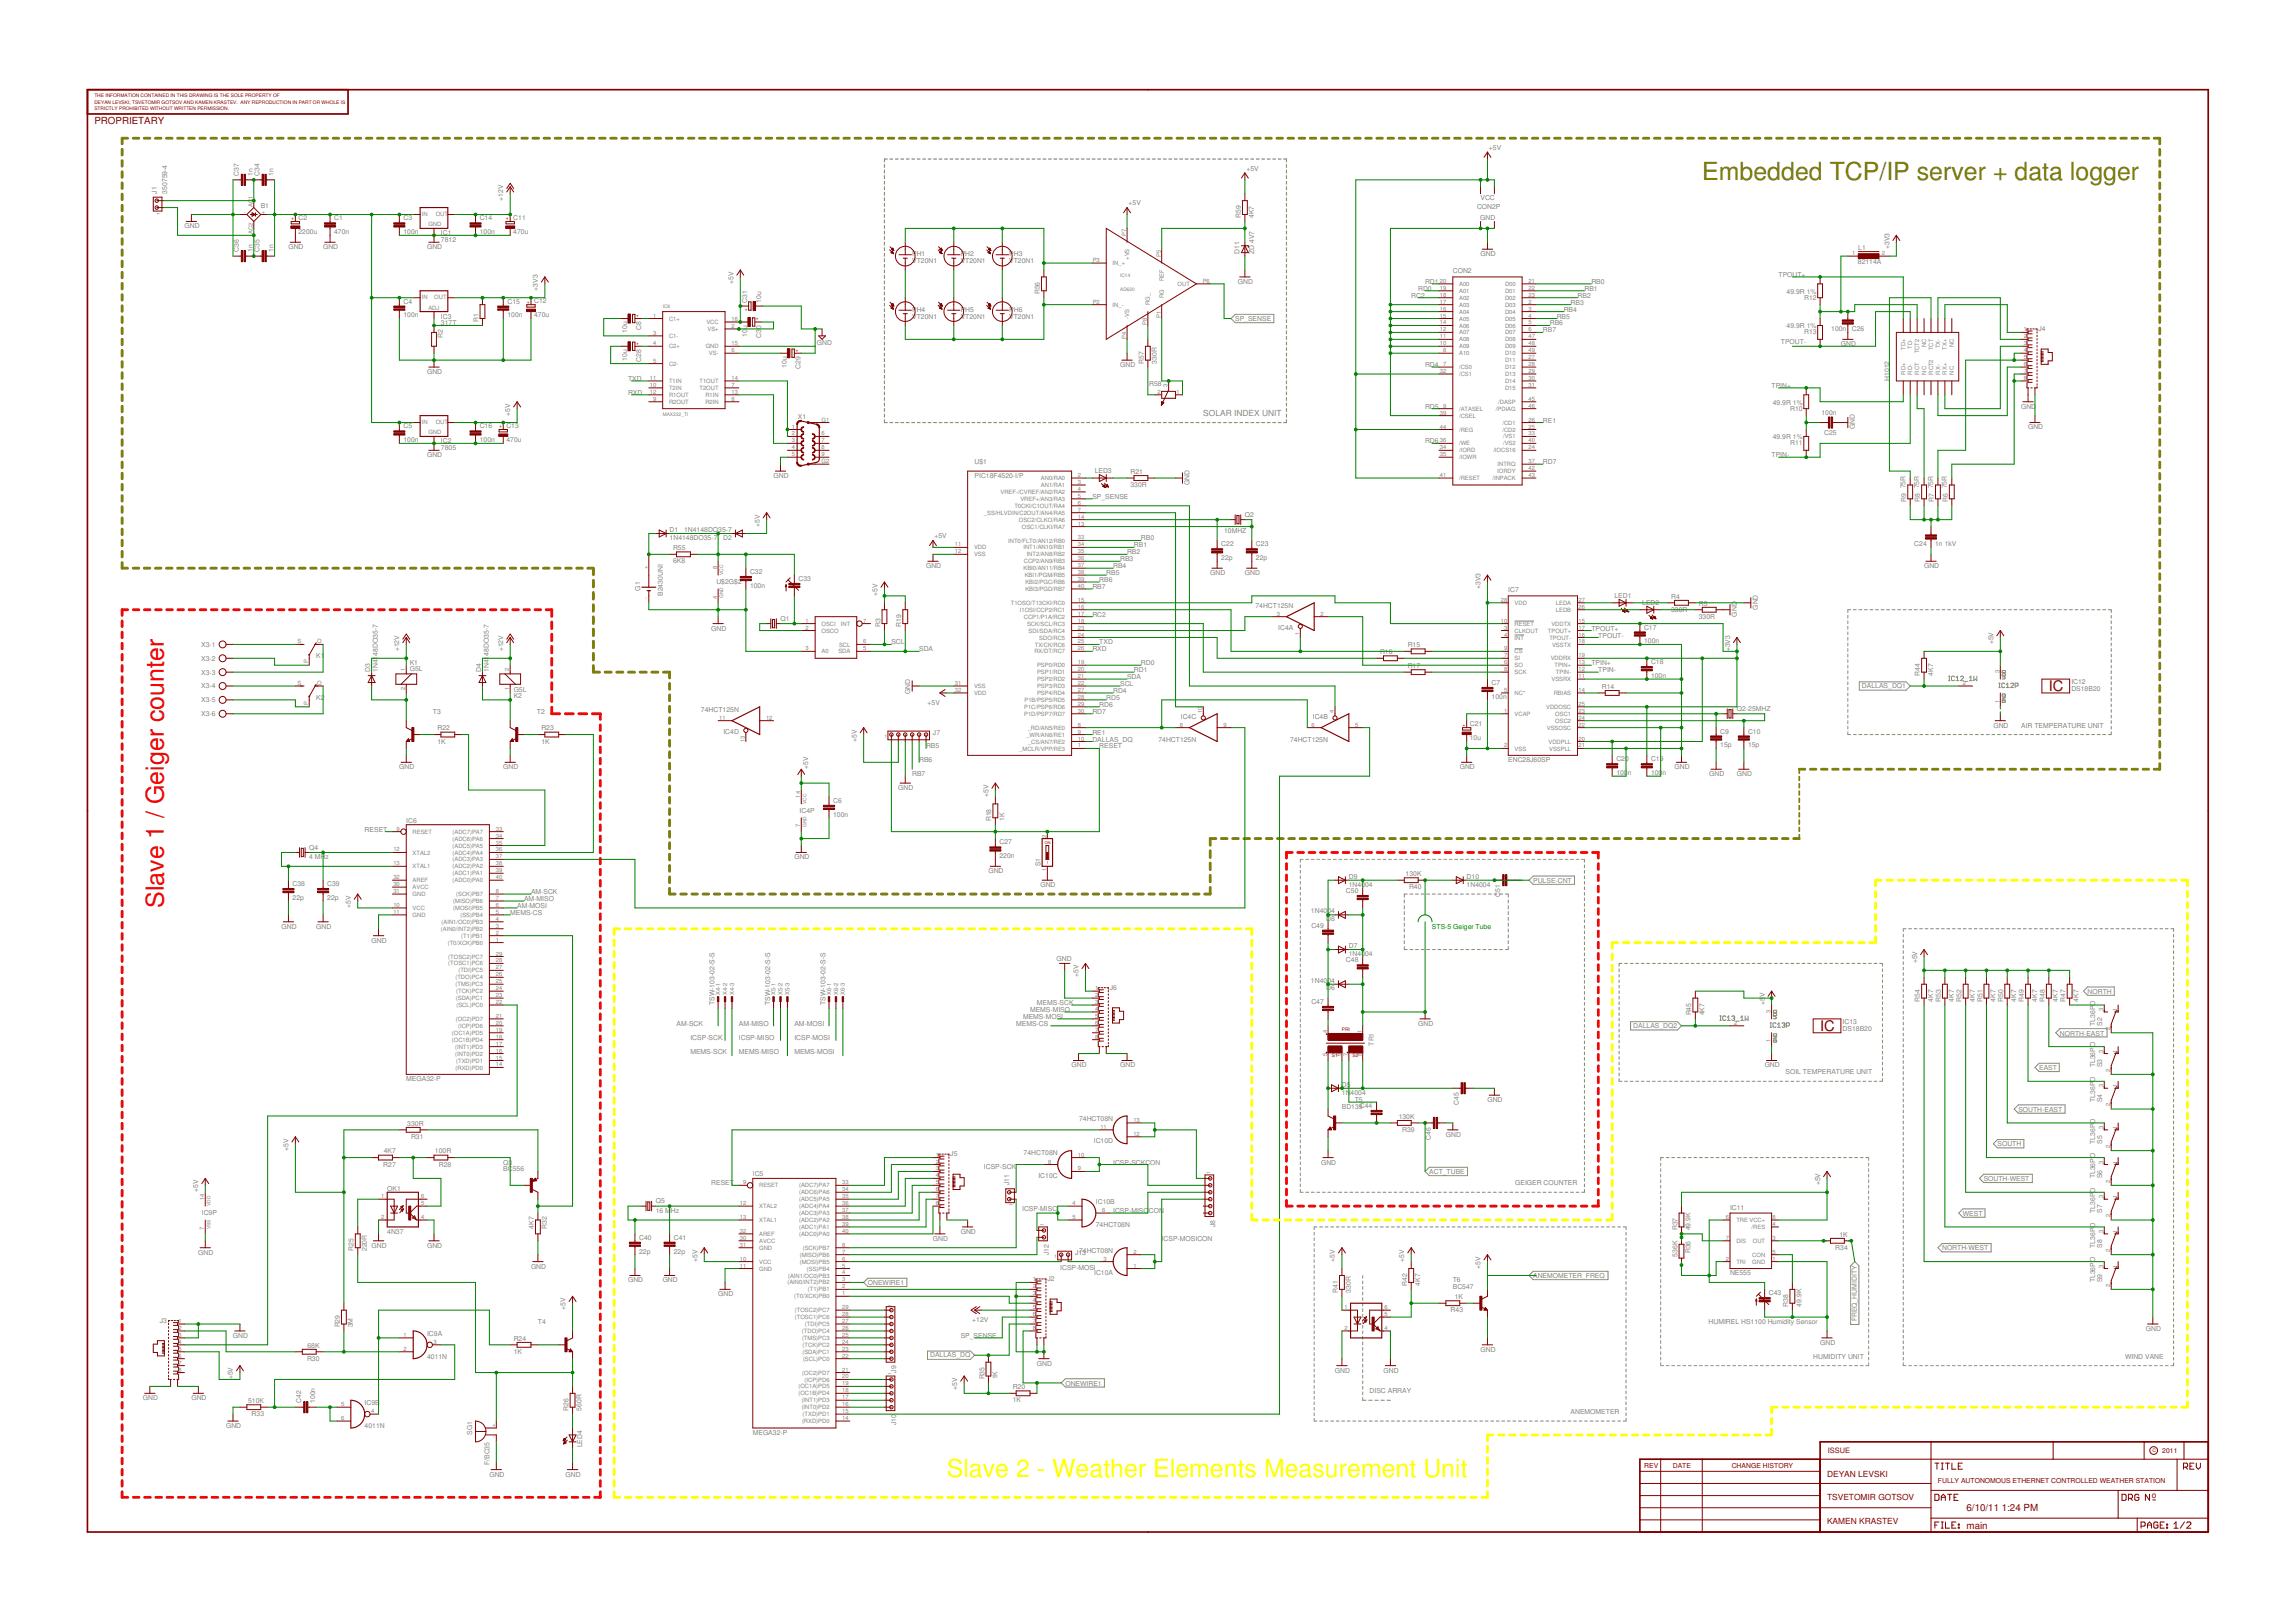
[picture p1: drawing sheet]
<svg xmlns="http://www.w3.org/2000/svg" width="841mm" height="594mm" viewBox="0 0 841 594" stroke-linecap="round" stroke-linejoin="round" font-family="sans-serif">
<defs><g id="words">
<text font-size="9.1" fill="#808000" x="623.8" y="65.9">Embedded TCP/IP server + data logger</text>
<text font-size="9.1" fill="#f00" x="60" y="332.5" transform="rotate(-90 60 332.5)">Slave 1 / Geiger counter</text>
<text font-size="9.1" fill="#ff0" x="347" y="540.8">Slave 2 - Weather Elements Measurement Unit</text>
<g font-size="5.4" fill="#800000">
<text x="750.8" y="253.2">IC</text>
<text x="667" y="377.6">IC</text>
</g>
<g font-size="3.6" fill="#800000">
<text x="34.6" y="45.6">PROPRIETARY</text>
<text x="720.6" y="553.5">6/10/11</text>
<text x="733.6" y="553.5">1:24 PM</text>
<text x="720.6" y="559.9">main</text>
</g>
<text font-size="3.1" fill="#808080" x="441" y="152.2">SOLAR INDEX UNIT</text>
<g font-size="3.1" fill="#800000">
<text x="669.5" y="540.8">DEYAN LEVSKI</text>
<text x="669.5" y="549.4">TSVETOMIR GOTSOV</text>
<text x="788.6" y="548.7">o</text>
<text x="669.5" y="558.3">KAMEN KRASTEV</text>
</g>
<text font-size="2.7" fill="#800000" x="669.9" y="532.2">ISSUE</text>
<g font-size="2.5" fill="#808080">
<text x="545.6" y="54.9">+5V</text>
<text x="87.5" y="64.3" transform="rotate(-90 87.5 64.3)">C37</text>
<text x="92.6" y="64.3" transform="rotate(-90 92.6 64.3)">1n</text>
<text x="95.2" y="64.3" transform="rotate(-90 95.2 64.3)">C34</text>
<text x="100.2" y="64.3" transform="rotate(-90 100.2 64.3)">1n</text>
<text x="456.7" y="62.6">+5V</text>
<text x="57.4" y="70.9" transform="rotate(-90 57.4 70.9)">J1</text>
<text x="61.3" y="70.9" transform="rotate(-90 61.3 70.9)">350759-4</text>
<text x="95.5" y="76">B1</text>
<text x="184.4" y="73.5" transform="rotate(-90 184.4 73.5)">+12V</text>
<text x="413.6" y="75.3">+5V</text>
<text x="541.3" y="76.7">CON2P</text>
<text x="542.5" y="73.1">VCC</text>
<text x="67.6" y="83.6">GND</text>
<text x="109.4" y="80.6">C2</text>
<text x="122.5" y="80.7">C1</text>
<text x="147.9" y="80.7">C3</text>
<text x="175.8" y="80.7">C14</text>
<text x="188.1" y="80.6">C11</text>
<text x="454.7" y="79.8" transform="rotate(-90 454.7 79.8)">R59</text>
<text x="459.5" y="79.8" transform="rotate(-90 459.5 79.8)">4K7</text>
<text x="542.4" y="80.5">GND</text>
<text x="109.4" y="85.7">2200u</text>
<text x="122.5" y="85.8">470n</text>
<text x="147.9" y="85.8">100n</text>
<text x="161.6" y="88.7">7812</text>
<text x="161.6" y="86.2">IC1</text>
<text x="175.8" y="85.8">100n</text>
<text x="188.1" y="85.7">470u</text>
<text x="87.5" y="92.3" transform="rotate(-90 87.5 92.3)">C36</text>
<text x="92.6" y="92.3" transform="rotate(-90 92.6 92.3)">1n</text>
<text x="95.2" y="92.3" transform="rotate(-90 95.2 92.3)">C35</text>
<text x="100.2" y="92.3" transform="rotate(-90 100.2 92.3)">1n</text>
<text x="105.7" y="91.3">GND</text>
<text x="118.4" y="91.3">GND</text>
<text x="156.5" y="91.3">GND</text>
<text x="334.3" y="93.8">PH1</text>
<text x="352.1" y="93.8">PH2</text>
<text x="369.8" y="93.8">PH3</text>
<text x="454.3" y="93" transform="rotate(-90 454.3 93)">D11</text>
<text x="459.6" y="93" transform="rotate(-90 459.6 93)">ZD 4V7</text>
<text x="542.5" y="93.8">GND</text>
<text x="681" y="91.5">L1</text>
<text x="692.4" y="91.3" transform="rotate(-90 692.4 91.3)">+3V3</text>
<text x="334.3" y="96.3">VT20N1</text>
<text x="352.1" y="96.3">VT20N1</text>
<text x="369.8" y="96.3">VT20N1</text>
<text x="532.4" y="100.2">CON2</text>
<text x="651.8" y="101.4">TPOUT+</text>
<text x="680.8" y="96.9">82114A</text>
<text x="197.1" y="106.5" transform="rotate(-90 197.1 106.5)">+3V3</text>
<text x="268.8" y="104" transform="rotate(-90 268.8 104)">+5V</text>
<text x="381" y="107.8" transform="rotate(-90 381 107.8)">R56</text>
<text x="453.7" y="104">GND</text>
<text x="519.7" y="106.5">RD0</text>
<text x="522.2" y="104">RD1</text>
<text x="580.6" y="106.5">RB1</text>
<text x="583.2" y="104">RB0</text>
<text x="654.7" y="107.5">49.9R 1%</text>
<text x="147.9" y="111.2">C4</text>
<text x="186" y="111.2">C15</text>
<text x="195.7" y="111.1">C12</text>
<text x="273.9" y="111" transform="rotate(-90 273.9 111)">C31</text>
<text x="278.9" y="111" transform="rotate(-90 278.9 111)">10u</text>
<text x="517.1" y="109">RC2</text>
<text x="575.6" y="111.6">RB3</text>
<text x="578.1" y="109">RB2</text>
<text x="661.1" y="109.8">R12</text>
<text x="147.9" y="116.3">100n</text>
<text x="161.6" y="119.2">317T</text>
<text x="161.6" y="116.7">IC3</text>
<text x="175.3" y="117.9" transform="rotate(-90 175.3 117.9)">R1</text>
<text x="186" y="116.3">100n</text>
<text x="195.7" y="116.2">470u</text>
<text x="334.3" y="116.7">VT20N1</text>
<text x="334.3" y="114.1">PH4</text>
<text x="352.1" y="116.7">VT20N1</text>
<text x="352.1" y="114.1">PH5</text>
<text x="369.8" y="116.7">VT20N1</text>
<text x="369.8" y="114.1">PH6</text>
<text x="452.6" y="117.7">SP_SENSE</text>
<text x="567.9" y="119.2">RB6</text>
<text x="570.5" y="116.7">RB5</text>
<text x="573" y="114.1">RB4</text>
<text x="162.3" y="123.7" transform="rotate(-90 162.3 123.7)">R2</text>
<text x="229.9" y="122" transform="rotate(-90 229.9 122)">10u</text>
<text x="234.9" y="121" transform="rotate(-90 234.9 121)">C8</text>
<text x="273.8" y="123.3" transform="rotate(-90 273.8 123.3)">10</text>
<text x="273.8" y="120.5" transform="rotate(-90 273.8 120.5)">u</text>
<text x="278.9" y="123.7" transform="rotate(-90 278.9 123.7)">C3</text>
<text x="278.9" y="120.5" transform="rotate(-90 278.9 120.5)">0</text>
<text x="565.4" y="121.7">RB7</text>
<text x="654.7" y="120.2">49.9R 1%</text>
<text x="661.1" y="122.5">R13</text>
<text x="671.1" y="121.4">100n</text>
<text x="678.7" y="121.4">C26</text>
<text x="747" y="121.2">J4</text>
<text x="299.4" y="126.2">GND</text>
<text x="652.6" y="126.1">TPOUT-</text>
<text x="674.6" y="126.8">GND</text>
<text x="156.5" y="137">GND</text>
<text x="229.9" y="132.2" transform="rotate(-90 229.9 132.2)">10u</text>
<text x="234.9" y="132.6" transform="rotate(-90 234.9 132.6)">C28</text>
<text x="288.3" y="134.7" transform="rotate(-90 288.3 134.7)">10u</text>
<text x="293.4" y="135.1" transform="rotate(-90 293.4 135.1)">C29</text>
<text x="410.5" y="134.4">GND</text>
<text x="419.1" y="133.2" transform="rotate(-90 419.1 133.2)">R57</text>
<text x="423.9" y="133.2" transform="rotate(-90 423.9 133.2)">330R</text>
<text x="522.2" y="134.4">RD4</text>
<text x="230.1" y="139.5">TXD</text>
<text x="421.1" y="141.3">R58</text>
<text x="649.2" y="142.1">TPIN+</text>
<text x="692.4" y="139.5" transform="rotate(-90 692.4 139.5)">H1012</text>
<text x="230.1" y="144.6">RXD</text>
<text x="522.2" y="149.7">RD5</text>
<text x="649.6" y="148.2">49.9R 1%</text>
<text x="740.7" y="149.7">GND</text>
<text x="187" y="152.2" transform="rotate(-90 187 152.2)">+5V</text>
<text x="292.4" y="153.5">X1</text>
<text x="565.4" y="154.8">RE1</text>
<text x="656.1" y="150.4">R10</text>
<text x="667.5" y="151.8">100n</text>
<text x="147.9" y="162">100n</text>
<text x="147.9" y="156.9">C5</text>
<text x="175.8" y="162">100n</text>
<text x="175.8" y="156.9">C16</text>
<text x="185.6" y="161.9">470u</text>
<text x="185.6" y="156.8">C13</text>
<text x="649.6" y="160.9">49.9R 1%</text>
<text x="668.5" y="159.5">C25</text>
<text x="679.7" y="157.3" transform="rotate(-90 679.7 157.3)">GND</text>
<text x="743.2" y="157.3">GND</text>
<text x="156.5" y="167.5">GND</text>
<text x="161.6" y="164.9">7805</text>
<text x="161.6" y="162.4">IC2</text>
<text x="522.2" y="162.4">RD6</text>
<text x="649.2" y="167.5">TPIN-</text>
<text x="656.1" y="163.1">R11</text>
<text x="357.1" y="170">U$1</text>
<text x="401.2" y="173.3">LED3</text>
<text x="414.3" y="173.6">R21</text>
<text x="565.4" y="170">RD7</text>
<text x="283.5" y="175.1">GND</text>
<text x="357.1" y="175.1">PIC18F4520-I/P</text>
<text x="414.3" y="178.4">330R</text>
<text x="435.9" y="177.6" transform="rotate(-90 435.9 177.6)">GND</text>
<text x="698.2" y="178.9" transform="rotate(-90 698.2 178.9)">75R</text>
<text x="703.3" y="178.9" transform="rotate(-90 703.3 178.9)">75R</text>
<text x="708.4" y="178.9" transform="rotate(-90 708.4 178.9)">75R</text>
<text x="713.5" y="178.9" transform="rotate(-90 713.5 178.9)">75R</text>
<text x="400.3" y="182.7">SP_SENSE</text>
<text x="698.5" y="184" transform="rotate(-90 698.5 184)">R9</text>
<text x="703.6" y="184" transform="rotate(-90 703.6 184)">R8</text>
<text x="708.7" y="184" transform="rotate(-90 708.7 184)">R7</text>
<text x="713.8" y="184" transform="rotate(-90 713.8 184)">R6</text>
<text x="456.2" y="189.3">Q2</text>
<text x="245.4" y="197.7">1N4148DO35-7</text>
<text x="245.4" y="194.9">D1</text>
<text x="250.7" y="194.9">1N4148DO35-7</text>
<text x="265" y="197.7">D2</text>
<text x="278.4" y="192.9" transform="rotate(-90 278.4 192.9)">+5V</text>
<text x="342.4" y="197.2">+5V</text>
<text x="418.1" y="197.9">RB0</text>
<text x="448.6" y="195.4">10MHZ</text>
<text x="246.7" y="201.5">R55</text>
<text x="413" y="203">RB2</text>
<text x="415.6" y="200.5">RB1</text>
<text x="447.6" y="200.1">C22</text>
<text x="460.3" y="200.1">C23</text>
<text x="701.5" y="200.1">C24</text>
<text x="709.2" y="200.1">1n 1kV</text>
<text x="246.7" y="206.3">6K8</text>
<text x="339.4" y="208.1">GND</text>
<text x="407.9" y="208.1">RB4</text>
<text x="410.5" y="205.6">RB3</text>
<text x="447.6" y="205.2">22p</text>
<text x="460.3" y="205.2">22p</text>
<text x="705.1" y="208.1">GND</text>
<text x="262.5" y="213.8">U$2G$2</text>
<text x="274.8" y="215.3">100n</text>
<text x="274.8" y="210.3">C32</text>
<text x="292.6" y="212.8">C33</text>
<text x="400.3" y="215.7">RB7</text>
<text x="402.9" y="213.2">RB6</text>
<text x="405.4" y="210.6">RB5</text>
<text x="443.5" y="210.6">GND</text>
<text x="456.2" y="210.6">GND</text>
<text x="542.5" y="215.7" transform="rotate(-90 542.5 215.7)">+3V3</text>
<text x="234.6" y="216.3" transform="rotate(-90 234.6 216.3)">G1</text>
<text x="242.8" y="218.3" transform="rotate(-90 242.8 218.3)">B2430UNI</text>
<text x="321.6" y="218.3" transform="rotate(-90 321.6 218.3)">+5V</text>
<text x="552.7" y="217">IC7</text>
<text x="591.6" y="219">LED1</text>
<text x="601.8" y="221.6">LED2</text>
<text x="612.4" y="219.3">R4</text>
<text x="622.5" y="221.8">R5</text>
<text x="286" y="227.4">Q1</text>
<text x="400.3" y="225.9">RC2</text>
<text x="460.1" y="222.6">74HCT125N</text>
<text x="612.4" y="224.1">330R</text>
<text x="622.5" y="226.6">330R</text>
<text x="636.5" y="225.9" transform="rotate(-90 636.5 225.9)">GND</text>
<text x="644.1" y="223.3" transform="rotate(-90 644.1 223.3)">GND</text>
<text x="260.6" y="231">GND</text>
<text x="322.6" y="229.7" transform="rotate(-90 322.6 229.7)">R3</text>
<text x="330.2" y="229.7" transform="rotate(-90 330.2 229.7)">R19</text>
<text x="468.4" y="230.8">IC4A</text>
<text x="583.2" y="231">TPOUT+</text>
<text x="585.7" y="233.5">TPOUT-</text>
<text x="602.5" y="230.6">C17</text>
<text x="73.7" y="236.9">X3-1</text>
<text x="146.3" y="238.6" transform="rotate(-90 146.3 238.6)">+12V</text>
<text x="184.4" y="238.6" transform="rotate(-90 184.4 238.6)">+12V</text>
<text x="326.7" y="236">SCL</text>
<text x="336.8" y="238.6">SDA</text>
<text x="400.3" y="238.6">RXD</text>
<text x="402.9" y="236">TXD</text>
<text x="505.7" y="239.6">R16</text>
<text x="515.9" y="237.1">R15</text>
<text x="602.5" y="235.7">100n</text>
<text x="634" y="238.6" transform="rotate(-90 634 238.6)">+3V3</text>
<text x="730.5" y="236" transform="rotate(-90 730.5 236)">+5V</text>
<text x="73.7" y="242">X3-2</text>
<text x="115.9" y="241.1">K1</text>
<text x="150.1" y="245.8">G5L</text>
<text x="150.1" y="243.7">K1</text>
<text x="418.1" y="243.7">RD0</text>
<text x="515.9" y="244.7">R17</text>
<text x="583.2" y="243.7">TPIN+</text>
<text x="605" y="243.3">C18</text>
<text x="73.7" y="247.1">X3-3</text>
<text x="135.7" y="246.2" transform="rotate(-90 135.7 246.2)">D3</text>
<text x="138.5" y="246.2" transform="rotate(-90 138.5 246.2)">1N4148DO35-7</text>
<text x="176.3" y="246.2" transform="rotate(-90 176.3 246.2)">D4</text>
<text x="179.1" y="246.2" transform="rotate(-90 179.1 246.2)">1N4148DO35-7</text>
<text x="410.5" y="251.3">SCL</text>
<text x="413" y="248.7">SDA</text>
<text x="415.6" y="246.2">RD1</text>
<text x="546.6" y="250.9">C7</text>
<text x="585.7" y="246.2">TPIN-</text>
<text x="605" y="248.4">100n</text>
<text x="703.6" y="247.5" transform="rotate(-90 703.6 247.5)">R44</text>
<text x="708.4" y="247.5" transform="rotate(-90 708.4 247.5)">4K7</text>
<text x="759.1" y="250.6">IC12</text>
<text x="73.7" y="252.2">X3-4</text>
<text x="73.7" y="257.2">X3-5</text>
<text x="115.9" y="256.4">K2</text>
<text x="188.2" y="253.4">G5L</text>
<text x="188.2" y="255.6">K2</text>
<text x="333.5" y="254.3" transform="rotate(-90 333.5 254.3)">GND</text>
<text x="405.4" y="256.4">RD5</text>
<text x="407.9" y="253.8">RD4</text>
<text x="546.6" y="256">100n</text>
<text x="587" y="252.3">R14</text>
<text x="682.3" y="252">DALLAS_DQ1</text>
<text x="759.1" y="253.2">DS18B20</text>
<text x="73.7" y="262.3">X3-6</text>
<text x="158.7" y="261.4">T3</text>
<text x="196.7" y="261.4">T2</text>
<text x="256.9" y="260.7">74HCT125N</text>
<text x="339.9" y="258.1">+5V</text>
<text x="400.3" y="261.4">RD7</text>
<text x="402.9" y="258.9">RD6</text>
<text x="432.7" y="263.3">IC4C</text>
<text x="481.1" y="263.3">IC4B</text>
<text x="636.5" y="260.4">Q2-25MHZ</text>
<text x="160.3" y="267.6">R22</text>
<text x="198.4" y="267.6">R23</text>
<text x="265.1" y="268.9">IC4D</text>
<text x="341.9" y="269.1">J7</text>
<text x="400.3" y="269.1">RE1</text>
<text x="538.6" y="266">C21</text>
<text x="630.4" y="268.7">C9</text>
<text x="640.6" y="268.7">C10</text>
<text x="730.5" y="266.5">GND</text>
<text x="740.7" y="266.5">AIR TEMPERATURE UNIT</text>
<text x="160.3" y="272.4">1K</text>
<text x="198.4" y="272.4">1K</text>
<text x="314" y="271.6" transform="rotate(-90 314 271.6)">+5V</text>
<text x="339.4" y="274.1">RB5</text>
<text x="400.3" y="271.6">DALLAS_DQ</text>
<text x="402.9" y="274.1">RESET</text>
<text x="424.5" y="271.6">74HCT125N</text>
<text x="472.8" y="271.6">74HCT125N</text>
<text x="538.6" y="271.1">10u</text>
<text x="630.4" y="273.7">15p</text>
<text x="640.6" y="273.7">15p</text>
<text x="146.3" y="281.7">GND</text>
<text x="184.4" y="281.7">GND</text>
<text x="296.2" y="281.7" transform="rotate(-90 296.2 281.7)">+5V</text>
<text x="336.8" y="279.2">RB6</text>
<text x="534.9" y="281.7">GND</text>
<text x="552.7" y="279.2">ENC28J60SP</text>
<text x="592.3" y="278.8">C20</text>
<text x="605" y="278.8">C19</text>
<text x="613.7" y="281.7">GND</text>
<text x="334.3" y="284.3">RB7</text>
<text x="592.3" y="283.9">100</text>
<text x="596.5" y="283.9">n</text>
<text x="605" y="283.9">100</text>
<text x="609.2" y="283.9">n</text>
<text x="626.4" y="284.3">GND</text>
<text x="636.5" y="284.3">GND</text>
<text x="329.2" y="289.4">GND</text>
<text x="362.2" y="291.9" transform="rotate(-90 362.2 291.9)">+5V</text>
<text x="293" y="297.6">IC4P</text>
<text x="305.3" y="299.1">100n</text>
<text x="305.3" y="294.1">C6</text>
<text x="133.6" y="304.6">RESET</text>
<text x="148.9" y="301.3">IC6</text>
<text x="363.3" y="300.8" transform="rotate(-90 363.3 300.8)">R18</text>
<text x="368.1" y="300.8" transform="rotate(-90 368.1 300.8)">1K</text>
<text x="113.3" y="311.2">Q4</text>
<text x="366.3" y="309.3">C27</text>
<text x="113.3" y="314.8">4 MHz</text>
<text x="291.1" y="314.8">GND</text>
<text x="366.3" y="314.4">220n</text>
<text x="381.3" y="317.3" transform="rotate(-90 381.3 317.3)">S1</text>
<text x="362.2" y="319.8">GND</text>
<text x="494.3" y="321.9">D9</text>
<text x="515.1" y="320.9">130K</text>
<text x="537.5" y="321.9">D10</text>
<text x="561.8" y="323.4">PULSE-CNT</text>
<text x="107.2" y="329.6">22p</text>
<text x="107.2" y="324.5">C38</text>
<text x="119.9" y="329.6">22p</text>
<text x="119.9" y="324.5">C39</text>
<text x="194.6" y="327.5">AM-SCK</text>
<text x="381.3" y="324.9">GND</text>
<text x="493.3" y="327.1">C50</text>
<text x="494.3" y="324.7">1N4004</text>
<text x="516.4" y="325.7">R40</text>
<text x="537.5" y="324.7">1N4004</text>
<text x="549.8" y="328.5" transform="rotate(-90 549.8 328.5)">C51</text>
<text x="128.6" y="332.5" transform="rotate(-90 128.6 332.5)">+5V</text>
<text x="187" y="335.1">MEMS-CS</text>
<text x="189.5" y="332.5">AM-MOSI</text>
<text x="192.1" y="330">AM-MISO</text>
<text x="480.4" y="334.6">1N4004</text>
<text x="103.2" y="340.2">GND</text>
<text x="115.9" y="340.2">GND</text>
<text x="480.6" y="339.8">C49</text>
<text x="486" y="337.3">D8</text>
<text x="136.2" y="345.2">GND</text>
<text x="494.3" y="347.3">D7</text>
<text x="387.2" y="352.1">GND</text>
<text x="493.3" y="352.5">C48</text>
<text x="494.3" y="350.1">1N4004</text>
<text x="702.6" y="352.9" transform="rotate(-90 702.6 352.9)">+5V</text>
<text x="395.2" y="357.9" transform="rotate(-90 395.2 357.9)">+5V</text>
<text x="480.4" y="359.9">1N4004</text>
<text x="406.7" y="362.5">J6</text>
<text x="486" y="362.7">D6</text>
<text x="646.7" y="365.2" transform="rotate(-90 646.7 365.2)">V</text>
<text x="765" y="364">NORTH</text>
<text x="261.9" y="368.1" transform="rotate(-90 261.9 368.1)">TSW-103-02-S-S</text>
<text x="282.2" y="368.1" transform="rotate(-90 282.2 368.1)">TSW-103-02-S-S</text>
<text x="302.5" y="368.1" transform="rotate(-90 302.5 368.1)">TSW-103-02-S-S</text>
<text x="377.5" y="370.6">MEMS-MISO</text>
<text x="380" y="368.1">MEMS-SCK</text>
<text x="480.6" y="367.7">C47</text>
<text x="619.8" y="371.9" transform="rotate(-90 619.8 371.9)">R45</text>
<text x="624.6" y="371.9" transform="rotate(-90 624.6 371.9)">4K7</text>
<text x="646.7" y="368.1" transform="rotate(-90 646.7 368.1)">+5</text>
<text x="703.6" y="366.8" transform="rotate(-90 703.6 366.8)">R54</text>
<text x="708.4" y="366.8" transform="rotate(-90 708.4 366.8)">4K7</text>
<text x="711.2" y="366.8" transform="rotate(-90 711.2 366.8)">R53</text>
<text x="716" y="366.8" transform="rotate(-90 716 366.8)">4K7</text>
<text x="718.8" y="366.8" transform="rotate(-90 718.8 366.8)">R52</text>
<text x="723.6" y="366.8" transform="rotate(-90 723.6 366.8)">4K7</text>
<text x="726.5" y="366.8" transform="rotate(-90 726.5 366.8)">R51</text>
<text x="731.3" y="366.8" transform="rotate(-90 731.3 366.8)">4K7</text>
<text x="734.1" y="366.8" transform="rotate(-90 734.1 366.8)">R50</text>
<text x="738.9" y="366.8" transform="rotate(-90 738.9 366.8)">4K7</text>
<text x="741.7" y="366.8" transform="rotate(-90 741.7 366.8)">R49</text>
<text x="746.5" y="366.8" transform="rotate(-90 746.5 366.8)">4K7</text>
<text x="749.3" y="366.8" transform="rotate(-90 749.3 366.8)">R48</text>
<text x="754.1" y="366.8" transform="rotate(-90 754.1 366.8)">4K7</text>
<text x="756.9" y="366.8" transform="rotate(-90 756.9 366.8)">R47</text>
<text x="761.7" y="366.8" transform="rotate(-90 761.7 366.8)">4K7</text>
<text x="247.9" y="375.7">AM-SCK</text>
<text x="270.8" y="375.7">AM-MISO</text>
<text x="291.1" y="375.7">AM-MOSI</text>
<text x="372.4" y="375.7">MEMS-CS</text>
<text x="374.9" y="373.2">MEMS-MOSI</text>
<text x="519.7" y="375.7">GND</text>
<text x="598.5" y="376.5">DALLAS_DQ2</text>
<text x="675.3" y="377.6">DS18B20</text>
<text x="675.3" y="375.1">IC13</text>
<text x="767.8" y="375.7" transform="rotate(-90 767.8 375.7)">TL36PO</text>
<text x="770.4" y="375.7" transform="rotate(-90 770.4 375.7)">S2</text>
<text x="253" y="380.8">ICSP-SCK</text>
<text x="270.8" y="380.8">ICSP-MISO</text>
<text x="291.1" y="380.8">ICSP-MOSI</text>
<text x="503.4" y="383" transform="rotate(-90 503.4 383)">TR1</text>
<text x="754.9" y="379.3">NORTH-EAST</text>
<text x="253" y="385.9">MEMS-SCK</text>
<text x="270.8" y="385.9">MEMS-MISO</text>
<text x="291.1" y="385.9">MEMS-MOSI</text>
<text x="392.7" y="391">GND</text>
<text x="410.5" y="391">GND</text>
<text x="646.7" y="391">GND</text>
<text x="654.3" y="393.5">SOIL TEMPERATURE UNIT</text>
<text x="747.3" y="392">EAST</text>
<text x="767.8" y="391" transform="rotate(-90 767.8 391)">TL36PO</text>
<text x="770.4" y="391" transform="rotate(-90 770.4 391)">S3</text>
<text x="148.9" y="396">MEGA32-P</text>
<text x="491.7" y="400.9">1N</text>
<text x="491.7" y="398.1">D5</text>
<text x="494.9" y="400.9">4004</text>
<text x="491.7" y="406.2">BD139C44</text>
<text x="496.4" y="403.7">T5</text>
<text x="534.5" y="404.7" transform="rotate(-90 534.5 404.7)">C45</text>
<text x="545.1" y="403.7">GND</text>
<text x="739.6" y="407.2">SOUTH-EAST</text>
<text x="767.8" y="403.7" transform="rotate(-90 767.8 403.7)">TL36PO</text>
<text x="770.4" y="403.7" transform="rotate(-90 770.4 403.7)">S4</text>
<text x="149.2" y="412.3">330R</text>
<text x="395.4" y="410.5">74HCT08N</text>
<text x="512.6" y="409.8">130K</text>
<text x="150.6" y="417.1">R31</text>
<text x="400.8" y="418.8">IC10D</text>
<text x="513.8" y="414.6">R39</text>
<text x="524.4" y="417.4" transform="rotate(-90 524.4 417.4)">C46</text>
<text x="529.8" y="416.4">GND</text>
<text x="732" y="419.9">SOUTH</text>
<text x="767.8" y="418.9" transform="rotate(-90 767.8 418.9)">TL36PO</text>
<text x="770.4" y="418.9" transform="rotate(-90 770.4 418.9)">S5</text>
<text x="105.7" y="421.4" transform="rotate(-90 105.7 421.4)">+5V</text>
<text x="140.6" y="422.5">4K7</text>
<text x="159.4" y="422.5">100R</text>
<text x="348.2" y="423.5">J5</text>
<text x="375.1" y="423.2">74HCT08N</text>
<text x="140.5" y="427.3">R27</text>
<text x="160.8" y="427.3">R28</text>
<text x="184.4" y="429.1">BC556</text>
<text x="184.4" y="426.5">Q3</text>
<text x="275.9" y="430.8">IC5</text>
<text x="360.6" y="428.3">ICSP-SCK</text>
<text x="380.5" y="431.5">IC10C</text>
<text x="407.9" y="426.5">ICSP-SCKCON</text>
<text x="484.1" y="426.5">GND</text>
<text x="523.7" y="430.1">ACT_TUBE</text>
<text x="767.8" y="431.6" transform="rotate(-90 767.8 431.6)">TL36PO</text>
<text x="770.4" y="431.6" transform="rotate(-90 770.4 431.6)">S6</text>
<text x="72.7" y="436.7" transform="rotate(-90 72.7 436.7)">+5V</text>
<text x="141.9" y="436">OK1</text>
<text x="260.6" y="434.1">RESET</text>
<text x="369.8" y="434.1" transform="rotate(-90 369.8 434.1)">J11</text>
<text x="555.2" y="434.1">GEIGER COUNTER</text>
<text x="667" y="434.1" transform="rotate(-90 667 434.1)">+5V</text>
<text x="726.9" y="432.6">SOUTH-WEST</text>
<text x="240.3" y="440.7">Q5</text>
<text x="374.6" y="443.5">ICSP-MISO</text>
<text x="401.6" y="441.1">IC10B</text>
<text x="634" y="443">IC11</text>
<text x="73.9" y="444.9">IC9P</text>
<text x="240.3" y="444.3">16 M</text>
<text x="245.9" y="444.3">Hz</text>
<text x="401.6" y="449.4">74HCT08N</text>
<text x="407.9" y="444.3">ICSP-MISO</text>
<text x="421" y="444.3">CON</text>
<text x="445.3" y="449.5" transform="rotate(-90 445.3 449.5)">J8</text>
<text x="719.3" y="445.3">WEST</text>
<text x="767.8" y="444.3" transform="rotate(-90 767.8 444.3)">TL36PO</text>
<text x="770.4" y="444.3" transform="rotate(-90 770.4 444.3)">S7</text>
<text x="141.9" y="451.9">4N37</text>
<text x="195.6" y="450" transform="rotate(-90 195.6 450)">4K7</text>
<text x="200.4" y="450.2" transform="rotate(-90 200.4 450.2)">R32</text>
<text x="234.2" y="454.1">C40</text>
<text x="246.9" y="454.1">C41</text>
<text x="341.9" y="454.5">GND</text>
<text x="352.1" y="451.9">GND</text>
<text x="425.7" y="454.5">I</text>
<text x="426.4" y="454.5">CSP-MOSICON</text>
<text x="614.7" y="450.6" transform="rotate(-90 614.7 450.6)">R37</text>
<text x="619.5" y="450.6" transform="rotate(-90 619.5 450.6)">49.9K</text>
<text x="674.1" y="452.9">1K</text>
<text x="72.7" y="459.5">GND</text>
<text x="129.6" y="458.3" transform="rotate(-90 129.6 458.3)">R25</text>
<text x="134.4" y="458.3" transform="rotate(-90 134.4 458.3)">220R</text>
<text x="136.2" y="457">GND</text>
<text x="156.5" y="457">GND</text>
<text x="234.2" y="459.2">22p</text>
<text x="246.9" y="459.2">22p</text>
<text x="384.3" y="459.8" transform="rotate(-90 384.3 459.8)">J12</text>
<text x="394" y="459.5">J13</text>
<text x="395.4" y="458.8">74HCT08N</text>
<text x="614.7" y="460.3" transform="rotate(-90 614.7 460.3)">536K</text>
<text x="619.5" y="459" transform="rotate(-90 619.5 459)">R36</text>
<text x="672.6" y="457.7">R34</text>
<text x="711.7" y="458">NORTH-WEST</text>
<text x="767.8" y="457" transform="rotate(-90 767.8 457)">TL36PO</text>
<text x="770.4" y="457" transform="rotate(-90 770.4 457)">S8</text>
<text x="194.6" y="464.6">GND</text>
<text x="255.5" y="462.1" transform="rotate(-90 255.5 462.1)">+5V</text>
<text x="388.5" y="465.1">ICSP-MOSI</text>
<text x="401" y="467">IC10A</text>
<text x="489.2" y="462.1" transform="rotate(-90 489.2 462.1)">+5V</text>
<text x="514.6" y="462.1" transform="rotate(-90 514.6 462.1)">+5V</text>
<text x="542.5" y="464.6" transform="rotate(-90 542.5 464.6)">+5V</text>
<text x="634" y="467.2">NE555</text>
<text x="230.1" y="469.7">GND</text>
<text x="242.8" y="469.7">GND</text>
<text x="318" y="470.7">ONEWIRE1</text>
<text x="383.8" y="469.2">J2</text>
<text x="490.2" y="473.5" transform="rotate(-90 490.2 473.5)">R41</text>
<text x="495.1" y="473.5" transform="rotate(-90 495.1 473.5)">330R</text>
<text x="515.6" y="471" transform="rotate(-90 515.6 471)">R42</text>
<text x="520.4" y="471" transform="rotate(-90 520.4 471)">4K7</text>
<text x="532.4" y="472.2">BC547</text>
<text x="532.4" y="469.7">T6</text>
<text x="561.8" y="468.2">ANEMOMETER_FREQ</text>
<text x="767.8" y="469.7" transform="rotate(-90 767.8 469.7)">TL36PO</text>
<text x="770.4" y="469.7" transform="rotate(-90 770.4 469.7)">S9</text>
<text x="207.3" y="479.9" transform="rotate(-90 207.3 479.9)">+5V</text>
<text x="263.2" y="474.8">GND</text>
<text x="533.1" y="475.8">1K</text>
<text x="648.2" y="474.4">C43</text>
<text x="655.3" y="478.6" transform="rotate(-90 655.3 478.6)">R38</text>
<text x="660.1" y="478.6" transform="rotate(-90 660.1 478.6)">49.9K</text>
<text x="58.6" y="484.4">J3</text>
<text x="197.1" y="484.9">T4</text>
<text x="356.3" y="484.2">+12V</text>
<text x="531.6" y="480.6">R43</text>
<text x="626.1" y="485.1">HUMIREL HS1100 Humidity Sensor</text>
<text x="680.5" y="484" transform="rotate(-90 680.5 484)">FREQ_HUMIDITY</text>
<text x="85.4" y="490">GND</text>
<text x="124.5" y="486.2" transform="rotate(-90 124.5 486.2)">R29</text>
<text x="129.3" y="486.2" transform="rotate(-90 129.3 486.2)">3M</text>
<text x="156.5" y="489.4">IC9A</text>
<text x="188.2" y="491.1">R24</text>
<text x="352.1" y="490">SP_SENSE</text>
<text x="786.4" y="487.5">GND</text>
<text x="112.7" y="493.6">68K</text>
<text x="156.5" y="497.6">4011N</text>
<text x="188.2" y="495.9">1K</text>
<text x="340.9" y="497.1">DALLAS_DQ</text>
<text x="542.5" y="495.1">GND</text>
<text x="664.5" y="497.6">HUMIDITY UNIT</text>
<text x="667" y="492.6">GND</text>
<text x="778.7" y="497.6">WIND VANE</text>
<text x="112.5" y="498.4">R30</text>
<text x="328.4" y="502.8" transform="rotate(-90 328.4 502.8)">J9</text>
<text x="380" y="500.2">GND</text>
<text x="489.2" y="502.7">GND</text>
<text x="507" y="502.7">GND</text>
<text x="85.4" y="505.2" transform="rotate(-90 85.4 505.2)">+5V</text>
<text x="350.8" y="509.1" transform="rotate(-90 350.8 509.1)">+5V</text>
<text x="360.7" y="505.2" transform="rotate(-90 360.7 505.2)">R35</text>
<text x="365.5" y="505.2" transform="rotate(-90 365.5 505.2)">1K</text>
<text x="371.1" y="508.8">R20</text>
<text x="390.4" y="507.5">ONEWIRE1</text>
<text x="52.4" y="512.9">GND</text>
<text x="70.1" y="512.9">GND</text>
<text x="90.9" y="513.9">510K</text>
<text x="110.4" y="513.9" transform="rotate(-90 110.4 513.9)">C42</text>
<text x="115.5" y="513.9" transform="rotate(-90 115.5 513.9)">100n</text>
<text x="133.6" y="514.8">IC9B</text>
<text x="371.1" y="513.6">1K</text>
<text x="501.9" y="510.3">DISC ARRAY</text>
<text x="92.2" y="518.7">R33</text>
<text x="208.3" y="516.7" transform="rotate(-90 208.3 516.7)">R26</text>
<text x="213.1" y="516.7" transform="rotate(-90 213.1 516.7)">560R</text>
<text x="328.4" y="522" transform="rotate(-90 328.4 522)">J10</text>
<text x="575.6" y="517.9">ANEMOMETER</text>
<text x="82.8" y="523">GND</text>
<text x="133.6" y="523">4011N</text>
<text x="173" y="525.5" transform="rotate(-90 173 525.5)">SG1</text>
<text x="275.9" y="525.6">MEGA32-P</text>
<text x="213.4" y="530.1" transform="rotate(-90 213.4 530.1)">LED4</text>
<text x="179.4" y="536.6" transform="rotate(-90 179.4 536.6)">F/BC35</text>
<text x="179.4" y="540.8">GND</text>
<text x="207.3" y="540.8">GND</text>
</g>
<text font-size="2.5" fill="#008000" x="524.8" y="340.2">STS-5 Geiger Tube</text>
<g font-size="2.5" fill="#800000">
<text x="792.4" y="532.2">2011</text>
<text x="602.5" y="537.6">REV</text>
<text x="613" y="537.6">DATE</text>
<text x="634.6" y="537.6">CHANGE HISTORY</text>
<text x="710.2" y="543.3">FULLY AUTONOMOUS ETHERNET CONTROLLED WEATHER STATION</text>
</g>
<g font-size="2.1" fill="#808080">
<text x="92.6" y="75.7" transform="rotate(-90 92.6 75.7)">AC1</text>
<text x="89.4" y="78.2">-</text>
<text x="95.9" y="78.2">+</text>
<text x="154.6" y="79.2">IN</text>
<text x="157" y="82.9">GND</text>
<text x="159.7" y="79.2">OUT</text>
<text x="92.6" y="85.6" transform="rotate(-90 92.6 85.6)">AC2</text>
<text x="412.7" y="86.4" transform="rotate(-90 412.7 86.4)">P7</text>
<text x="400.5" y="96">P3</text>
<text x="413.8" y="95.1" transform="rotate(-90 413.8 95.1)">+VS</text>
<text x="425.4" y="94" transform="rotate(-90 425.4 94)">P5</text>
<text x="678.7" y="93.5">1</text>
<text x="689.7" y="93.5">2</text>
<text x="407.7" y="97.1">IN_+</text>
<text x="426.5" y="103" transform="rotate(-90 426.5 103)">REF</text>
<text x="431.5" y="104.7">OUT</text>
<text x="440.7" y="103.6">P6</text>
<text x="527.7" y="103.6">20</text>
<text x="527.7" y="106.2">19</text>
<text x="534.7" y="104.7">A00</text>
<text x="534.7" y="107.3">A01</text>
<text x="551.5" y="104.7">D00</text>
<text x="551.5" y="107.3">D01</text>
<text x="560.1" y="103.6">21</text>
<text x="560.1" y="106.2">22</text>
<text x="154.6" y="109.7">IN</text>
<text x="157" y="113.4">ADJ</text>
<text x="159.2" y="109.7">OUT</text>
<text x="400.5" y="111.2">P2</text>
<text x="407.7" y="112.3">IN_-</text>
<text x="421.4" y="111.8" transform="rotate(-90 421.4 111.8)">RG_</text>
<text x="426.5" y="109.2" transform="rotate(-90 426.5 109.2)">RG</text>
<text x="527.7" y="108.7">18</text>
<text x="527.7" y="111.2">17</text>
<text x="527.7" y="113.8">16</text>
<text x="534.7" y="109.8">A02</text>
<text x="534.7" y="112.3">A03</text>
<text x="551.5" y="109.8">D02</text>
<text x="551.5" y="112.3">D03</text>
<text x="560.1" y="108.7">23</text>
<text x="560.1" y="111.2">2</text>
<text x="560.1" y="113.8">3</text>
<text x="239.3" y="116.3">1</text>
<text x="245.2" y="117.4">C1+</text>
<text x="258.9" y="118.7">VCC</text>
<text x="268" y="117.6">16</text>
<text x="413.8" y="116.9" transform="rotate(-90 413.8 116.9)">-VS</text>
<text x="420.3" y="119.1" transform="rotate(-90 420.3 119.1)">P8</text>
<text x="425.4" y="116.5" transform="rotate(-90 425.4 116.5)">P1</text>
<text x="527.7" y="116.3">15</text>
<text x="527.7" y="118.8">14</text>
<text x="534.7" y="114.9">A04</text>
<text x="534.7" y="117.4">A05</text>
<text x="534.7" y="120">A06</text>
<text x="551.5" y="114.9">D04</text>
<text x="551.5" y="117.4">D05</text>
<text x="551.5" y="120">D06</text>
<text x="560.1" y="116.3">4</text>
<text x="560.1" y="118.8">5</text>
<text x="239.3" y="122.7">3</text>
<text x="245.2" y="123.8">C1-</text>
<text x="259.3" y="121.2">VS+</text>
<text x="268" y="120.1">2</text>
<text x="412.7" y="124.1" transform="rotate(-90 412.7 124.1)">P4</text>
<text x="527.7" y="121.4">12</text>
<text x="527.7" y="123.9">11</text>
<text x="534.7" y="122.5">A07</text>
<text x="534.7" y="125">A08</text>
<text x="551.5" y="122.5">D07</text>
<text x="551.5" y="125">D08</text>
<text x="560.1" y="121.4">6</text>
<text x="560.1" y="123.9">47</text>
<text x="741.7" y="121.4">1</text>
<text x="741.7" y="123.9">2</text>
<text x="239.3" y="126.5">4</text>
<text x="245.2" y="127.6">C2+</text>
<text x="258.6" y="127.6">GND</text>
<text x="259.8" y="130.1">VS-</text>
<text x="268" y="126.5">15</text>
<text x="268" y="129">6</text>
<text x="527.7" y="126.5">10</text>
<text x="528.9" y="129">8</text>
<text x="534.7" y="127.6">A09</text>
<text x="534.7" y="130.1">A10</text>
<text x="551.5" y="127.6">D09</text>
<text x="551.5" y="130.1">D10</text>
<text x="560.1" y="126.5">48</text>
<text x="560.1" y="129">49</text>
<text x="560.1" y="131.5">27</text>
<text x="698.2" y="128.2" transform="rotate(-90 698.2 128.2)">TD+</text>
<text x="700.8" y="127.7" transform="rotate(-90 700.8 127.7)">TD-</text>
<text x="703.3" y="129.4" transform="rotate(-90 703.3 129.4)">TCT2</text>
<text x="705.9" y="127.2" transform="rotate(-90 705.9 127.2)">NC</text>
<text x="708.4" y="128.3" transform="rotate(-90 708.4 128.3)">TCT</text>
<text x="710.9" y="127.5" transform="rotate(-90 710.9 127.5)">TX-</text>
<text x="713.5" y="128.1" transform="rotate(-90 713.5 128.1)">TX+</text>
<text x="716" y="127.2" transform="rotate(-90 716 127.2)">NC</text>
<text x="741.7" y="126.5">3</text>
<text x="741.7" y="129">4</text>
<text x="741.7" y="131.5">5</text>
<text x="239.3" y="132.8">5</text>
<text x="245.2" y="133.9">C2-</text>
<text x="527.7" y="136.6">32</text>
<text x="528.9" y="134.1">7</text>
<text x="534.7" y="135.2">/CS0</text>
<text x="534.7" y="137.7">/CS1</text>
<text x="551.5" y="132.7">D11</text>
<text x="551.5" y="135.2">D12</text>
<text x="551.5" y="137.7">D13</text>
<text x="560.1" y="134.1">28</text>
<text x="560.1" y="136.6">29</text>
<text x="698.2" y="137.2" transform="rotate(-90 698.2 137.2)">RD+</text>
<text x="700.8" y="137.2" transform="rotate(-90 700.8 137.2)">RD-</text>
<text x="703.3" y="137.2" transform="rotate(-90 703.3 137.2)">RCT</text>
<text x="705.9" y="137.2" transform="rotate(-90 705.9 137.2)">NC</text>
<text x="708.4" y="137.2" transform="rotate(-90 708.4 137.2)">RCT2</text>
<text x="710.9" y="137.2" transform="rotate(-90 710.9 137.2)">RX-</text>
<text x="713.5" y="137.2" transform="rotate(-90 713.5 137.2)">RX+</text>
<text x="716" y="137.2" transform="rotate(-90 716 137.2)">NC</text>
<text x="741.7" y="134.1">6</text>
<text x="741.7" y="136.6">7</text>
<text x="238.1" y="141.7">10</text>
<text x="238.1" y="139.2">11</text>
<text x="245.2" y="142.8">T2IN</text>
<text x="245.2" y="140.3">T1IN</text>
<text x="256.3" y="140.3">T1OUT</text>
<text x="256.3" y="142.8">T2OUT</text>
<text x="268" y="139.2">14</text>
<text x="268" y="141.7">7</text>
<text x="427.9" y="141.7" transform="rotate(-90 427.9 141.7)">3</text>
<text x="551.5" y="140.3">D14</text>
<text x="551.5" y="142.8">D15</text>
<text x="560.1" y="139.2">30</text>
<text x="560.1" y="141.7">31</text>
<text x="741.7" y="139.2">8</text>
<text x="238.1" y="144.2">12</text>
<text x="239.3" y="146.8">9</text>
<text x="245.2" y="147.9">R2OUT</text>
<text x="245.2" y="145.4">R1OUT</text>
<text x="258.5" y="145.4">R1IN</text>
<text x="258.5" y="147.9">R2IN</text>
<text x="268" y="144.2">13</text>
<text x="268" y="146.8">8</text>
<text x="424.2" y="144.2">2</text>
<text x="431.1" y="144.2">1</text>
<text x="528.9" y="149.3">9</text>
<text x="549.1" y="147.9">/DASP</text>
<text x="560.1" y="146.8">45</text>
<text x="560.1" y="149.3">46</text>
<text x="154.6" y="155.4">IN</text>
<text x="159.7" y="155.4">OUT</text>
<text x="301.1" y="154.4">G1</text>
<text x="527.7" y="151.9">39</text>
<text x="534.7" y="150.4">/ATASEL</text>
<text x="534.7" y="153">/CSEL</text>
<text x="548.2" y="150.4">/PDIAG</text>
<text x="550.6" y="155.5">/CD1</text>
<text x="560.1" y="154.4">26</text>
<text x="157" y="159.1">GND</text>
<text x="290.1" y="156.9">1</text>
<text x="290.1" y="159.5">2</text>
<text x="301.1" y="159.5">6</text>
<text x="527.7" y="156.9">44</text>
<text x="534.7" y="158.1">/REG</text>
<text x="550.6" y="158.1">/CD2</text>
<text x="550.8" y="160.6">/VS1</text>
<text x="560.1" y="156.9">25</text>
<text x="560.1" y="159.5">33</text>
<text x="290.1" y="162">3</text>
<text x="290.1" y="164.6">4</text>
<text x="290.1" y="167.1">5</text>
<text x="301.1" y="162">7</text>
<text x="301.1" y="164.6">8</text>
<text x="301.1" y="167.1">9</text>
<text x="527.7" y="164.6">34</text>
<text x="527.7" y="167.1">35</text>
<text x="527.7" y="162">36</text>
<text x="534.7" y="165.7">/IORD</text>
<text x="534.7" y="163.1">/WE</text>
<text x="547.3" y="165.7">/IOCS16</text>
<text x="550.8" y="163.1">/VS2</text>
<text x="560.1" y="162">40</text>
<text x="560.1" y="164.6">24</text>
<text x="301.1" y="169.6">G2</text>
<text x="534.7" y="168.2">/IOWR</text>
<text x="548.7" y="173.3">IORDY</text>
<text x="548.8" y="170.8">INTRQ</text>
<text x="560.1" y="169.6">37</text>
<text x="560.1" y="172.2">42</text>
<text x="381.5" y="175.8">AN0/RA0</text>
<text x="381.5" y="178.4">AN1/RA1</text>
<text x="395" y="174.7">2</text>
<text x="395" y="177.3">3</text>
<text x="395" y="179.8">4</text>
<text x="527.7" y="174.7">41</text>
<text x="534.7" y="175.8">/RESET</text>
<text x="546.9" y="175.8">/INPACK</text>
<text x="560.1" y="174.7">43</text>
<text x="366.6" y="180.9">VREF-/CVREF/AN2/RA2</text>
<text x="373.9" y="183.5">VREF+/AN3/RA3</text>
<text x="395" y="182.3">5</text>
<text x="395" y="184.9">6</text>
<text x="360.6" y="188.5">_SS/HLVDIN/C2OUT/AN4/RA5</text>
<text x="371.7" y="186">T0CKI/C1OUT/RA4</text>
<text x="373.4" y="191.1">OSC2/CLKO/RA6</text>
<text x="395" y="187.4">7</text>
<text x="395" y="190">14</text>
<text x="374.5" y="193.6">OSC1/CLKI/RA7</text>
<text x="395" y="192.5">13</text>
<text x="395" y="197.6">33</text>
<text x="349.9" y="200.1">11</text>
<text x="349.9" y="202.7">12</text>
<text x="356.9" y="201.2">VDD</text>
<text x="356.9" y="203.8">VSS</text>
<text x="369.5" y="198.7">INT0/FLT0/AN12/RB0</text>
<text x="375.1" y="201.2">INT1/AN10/RB1</text>
<text x="376.2" y="203.8">INT2/AN8/RB2</text>
<text x="395" y="200.1">34</text>
<text x="395" y="202.7">35</text>
<text x="237.4" y="208.3" transform="rotate(-90 237.4 208.3)">+</text>
<text x="262.8" y="208.3" transform="rotate(-90 262.8 208.3)">8</text>
<text x="375.1" y="208.9">KBI0/AN11/RB4</text>
<text x="375.2" y="206.3">CCP2/AN9/RB3</text>
<text x="395" y="205.2">36</text>
<text x="395" y="207.7">37</text>
<text x="375.5" y="211.4">KBI1/PGM/RB5</text>
<text x="375.8" y="213.9">KBI2/PGC/RB6</text>
<text x="395" y="210.3">38</text>
<text x="395" y="212.8">39</text>
<text x="395" y="215.4">40</text>
<text x="262.8" y="219.2" transform="rotate(-90 262.8 219.2)">4</text>
<text x="370.4" y="221.6">T1OSO/T13CKI/RC0</text>
<text x="375.8" y="216.5">KBI3/PGD/RB7</text>
<text x="395" y="220.4">15</text>
<text x="550" y="220.4">28</text>
<text x="555" y="221.6">VDD</text>
<text x="570.2" y="221.6">LEDA</text>
<text x="578.5" y="220.4">27</text>
<text x="373.7" y="224.1">I1OSI/CCP2/RC1</text>
<text x="375.2" y="226.6">CCP1/P1A/RC2</text>
<text x="395" y="223">16</text>
<text x="395" y="225.5">17</text>
<text x="467.9" y="225.5">3</text>
<text x="483.9" y="225.5">2</text>
<text x="570.2" y="224.1">LEDB</text>
<text x="578.5" y="223">26</text>
<text x="295.2" y="228.1">1</text>
<text x="295.2" y="230.6">2</text>
<text x="301.1" y="229.2">OSCI</text>
<text x="301.1" y="231.7">OSCO</text>
<text x="308.2" y="229.2">INT</text>
<text x="316.3" y="228.1">7</text>
<text x="376.4" y="229.2">SCK/SCL/RC3</text>
<text x="377" y="231.7">SDI/SDA/RC4</text>
<text x="395" y="228.1">18</text>
<text x="395" y="230.6">23</text>
<text x="395" y="233.1">24</text>
<text x="476.2" y="232.5" transform="rotate(-90 476.2 232.5)">1</text>
<text x="550" y="228.1">10</text>
<text x="551.2" y="230.6">3</text>
<text x="551.2" y="233.1">4</text>
<text x="555" y="231.7">CLKOUT</text>
<text x="555" y="229.2">RESET</text>
<text x="567.3" y="231.7">TPOUT+</text>
<text x="568.5" y="229.2">VDDTX</text>
<text x="578.5" y="228.1">15</text>
<text x="578.5" y="233.1">16</text>
<text x="578.5" y="230.6">17</text>
<text x="109" y="235.7">S</text>
<text x="116.2" y="235.7">O</text>
<text x="295.2" y="238.2">3</text>
<text x="301.1" y="239.3">A0</text>
<text x="307.2" y="239.3">SDA</text>
<text x="307.5" y="236.8">SCL</text>
<text x="316.3" y="235.7">6</text>
<text x="316.3" y="238.2">5</text>
<text x="379.1" y="239.3">RX/DT/RC7</text>
<text x="379.2" y="236.8">TX/CK/RC6</text>
<text x="380.9" y="234.3">SDO/RC5</text>
<text x="395" y="235.7">25</text>
<text x="395" y="238.2">26</text>
<text x="551.2" y="238.2">9</text>
<text x="555" y="234.3">INT</text>
<text x="555" y="239.3">CS</text>
<text x="567.8" y="234.3">TPOUT-</text>
<text x="568.8" y="236.8">VSSTX</text>
<text x="578.5" y="235.7">18</text>
<text x="113" y="242.9" transform="rotate(-90 113 242.9)">P</text>
<text x="148.5" y="245.8" transform="rotate(-90 148.5 245.8)">1</text>
<text x="186.6" y="245.8" transform="rotate(-90 186.6 245.8)">2</text>
<text x="380.1" y="244.4">PSP0/RD0</text>
<text x="395" y="243.3">19</text>
<text x="395" y="245.8">20</text>
<text x="551.2" y="243.3">6</text>
<text x="551.2" y="240.8">7</text>
<text x="551.2" y="245.8">8</text>
<text x="555" y="244.4">SO</text>
<text x="555" y="241.9">SI</text>
<text x="568.3" y="241.9">VDDRX</text>
<text x="569.6" y="244.4">TPIN+</text>
<text x="578.5" y="243.3">13</text>
<text x="578.5" y="245.8">12</text>
<text x="578.5" y="240.8">19</text>
<text x="109" y="250.9">S</text>
<text x="116.2" y="250.9">O</text>
<text x="349.9" y="250.9">31</text>
<text x="380.1" y="247">PSP1/RD1</text>
<text x="380.1" y="249.5">PSP2/RD2</text>
<text x="395" y="248.4">21</text>
<text x="395" y="250.9">22</text>
<text x="555" y="247">SCK</text>
<text x="568.5" y="249.5">VSSRX</text>
<text x="570.2" y="247">TPIN-</text>
<text x="578.5" y="248.4">11</text>
<text x="719.3" y="250.9">2</text>
<text x="732.7" y="246.4" transform="rotate(-90 732.7 246.4)">3</text>
<text x="148.5" y="252.8" transform="rotate(-90 148.5 252.8)">2</text>
<text x="186.6" y="252.8" transform="rotate(-90 186.6 252.8)">1</text>
<text x="349.9" y="253.5">32</text>
<text x="356.9" y="252">VSS</text>
<text x="356.9" y="254.6">VDD</text>
<text x="375.4" y="257.1">P1B/PSP5/RD5</text>
<text x="380.1" y="252">PSP3/RD3</text>
<text x="380.1" y="254.6">PSP4/RD4</text>
<text x="395" y="253.5">27</text>
<text x="395" y="256">28</text>
<text x="551.2" y="253.5">5</text>
<text x="555" y="254.6">NC*</text>
<text x="569.4" y="254.6">RBIAS</text>
<text x="578.5" y="253.5">14</text>
<text x="732.7" y="257.3" transform="rotate(-90 732.7 257.3)">1</text>
<text x="113" y="258.1" transform="rotate(-90 113 258.1)">P</text>
<text x="263.5" y="263.6">11</text>
<text x="280.7" y="263.6">12</text>
<text x="375.3" y="259.7">P1C/PSP6/RD6</text>
<text x="375.3" y="262.2">P1D/PSP7/RD7</text>
<text x="395" y="258.5">29</text>
<text x="395" y="261.1">30</text>
<text x="440.6" y="261.1" transform="rotate(-90 440.6 261.1)">10</text>
<text x="488.9" y="261.1" transform="rotate(-90 488.9 261.1)">4</text>
<text x="551.2" y="261.1">1</text>
<text x="555" y="262.2">VCAP</text>
<text x="566.6" y="259.7">VDDOSC</text>
<text x="569.9" y="262.2">OSC1</text>
<text x="578.5" y="261.1">23</text>
<text x="578.5" y="263.6">24</text>
<text x="578.5" y="258.5">25</text>
<text x="376.1" y="269.8">_WR/AN6/RE1</text>
<text x="376.6" y="267.3">_RD/AN5/RE0</text>
<text x="395" y="266.2">8</text>
<text x="395" y="268.7">9</text>
<text x="432.4" y="266.2">8</text>
<text x="448.4" y="266.2">9</text>
<text x="480.6" y="266.2">6</text>
<text x="496.6" y="266.2">5</text>
<text x="566.9" y="267.3">VSSOSC</text>
<text x="569.9" y="264.7">OSC2</text>
<text x="578.5" y="266.2">22</text>
<text x="273" y="271.8" transform="rotate(-90 273 271.8)">13</text>
<text x="373.5" y="274.9">_MCLR/VPP/RE3</text>
<text x="376.7" y="272.4">_CS/AN7/RE2</text>
<text x="395" y="273.8">1</text>
<text x="395" y="271.2">10</text>
<text x="551.2" y="273.8">2</text>
<text x="555" y="274.9">VSS</text>
<text x="567.5" y="272.4">VDDPLL</text>
<text x="567.7" y="274.9">VSSPLL</text>
<text x="578.5" y="271.2">20</text>
<text x="578.5" y="273.8">21</text>
<text x="293.3" y="292.1" transform="rotate(-90 293.3 292.1)">14</text>
<text x="145.4" y="304.3">9</text>
<text x="151.2" y="305.4">RESET</text>
<text x="165.9" y="305.4">(ADC7)PA7</text>
<text x="181.7" y="304.3">33</text>
<text x="293.3" y="303" transform="rotate(-90 293.3 303)">7</text>
<text x="144.2" y="311.9">12</text>
<text x="165.9" y="307.9">(ADC6)PA6</text>
<text x="165.9" y="310.4">(ADC5)PA5</text>
<text x="181.7" y="306.8">34</text>
<text x="181.7" y="309.3">35</text>
<text x="181.7" y="311.9">36</text>
<text x="383.5" y="306.8" transform="rotate(-90 383.5 306.8)">2</text>
<text x="144.2" y="317">13</text>
<text x="151.2" y="313">XTAL2</text>
<text x="165.9" y="313">(ADC4)PA4</text>
<text x="165.9" y="315.5">(ADC3)PA3</text>
<text x="181.7" y="314.4">37</text>
<text x="181.7" y="317">38</text>
<text x="144.2" y="322">32</text>
<text x="151.2" y="323.1">AREF</text>
<text x="151.2" y="318.1">XTAL1</text>
<text x="165.9" y="318.1">(ADC2)PA2</text>
<text x="165.9" y="320.6">(ADC1)PA1</text>
<text x="165.9" y="323.1">(ADC0)PA0</text>
<text x="181.7" y="319.5">39</text>
<text x="181.7" y="322">40</text>
<text x="383.5" y="318.8" transform="rotate(-90 383.5 318.8)">1</text>
<text x="144.2" y="327.1">31</text>
<text x="144.2" y="324.6">30</text>
<text x="151.2" y="328.2">GND</text>
<text x="151.2" y="325.7">AVCC</text>
<text x="167.2" y="328.2">(SCK)PB7</text>
<text x="181.7" y="327.1">8</text>
<text x="181.7" y="329.6">7</text>
<text x="144.2" y="332.2">10</text>
<text x="144.2" y="334.7">11</text>
<text x="151.2" y="333.3">VCC</text>
<text x="151.2" y="335.8">GND</text>
<text x="166.1" y="330.8">(MISO)PB6</text>
<text x="166.1" y="333.3">(MOSI)PB5</text>
<text x="168.7" y="335.8">(SS)PB4</text>
<text x="181.7" y="332.2">6</text>
<text x="181.7" y="334.7">5</text>
<text x="161.6" y="340.9">(AIN0/INT2)PB2</text>
<text x="161.8" y="338.4">(AIN1/OC0)PB3</text>
<text x="181.7" y="337.3">4</text>
<text x="181.7" y="339.8">3</text>
<text x="164.1" y="346">(T0/XCK)PB0</text>
<text x="169.1" y="343.5">(T1)PB1</text>
<text x="181.7" y="342.3">2</text>
<text x="181.7" y="344.9">1</text>
<text x="164.3" y="351.1">(TOSC2)PC7</text>
<text x="164.3" y="353.6">(TOSC1)PC6</text>
<text x="181.7" y="350">29</text>
<text x="181.7" y="352.5">28</text>
<text x="166.9" y="358.7">(TDO)PC4</text>
<text x="168" y="356.2">(TDI)PC5</text>
<text x="181.7" y="355">27</text>
<text x="181.7" y="357.6">26</text>
<text x="166.9" y="361.2">(TMS)PC3</text>
<text x="167.2" y="363.8">(TCK)PC2</text>
<text x="181.7" y="360.1">25</text>
<text x="181.7" y="362.7">24</text>
<text x="181.7" y="365.2">23</text>
<text x="263.9" y="364.3" transform="rotate(-90 263.9 364.3)">X4-1</text>
<text x="266.5" y="364.3" transform="rotate(-90 266.5 364.3)">X4-2</text>
<text x="269" y="364.3" transform="rotate(-90 269 364.3)">X4-3</text>
<text x="284.2" y="364.3" transform="rotate(-90 284.2 364.3)">X5-1</text>
<text x="286.8" y="364.3" transform="rotate(-90 286.8 364.3)">X5-2</text>
<text x="289.3" y="364.3" transform="rotate(-90 289.3 364.3)">X5-3</text>
<text x="304.6" y="364.3" transform="rotate(-90 304.6 364.3)">X6-1</text>
<text x="307.1" y="364.3" transform="rotate(-90 307.1 364.3)">X6-2</text>
<text x="309.6" y="364.3" transform="rotate(-90 309.6 364.3)">X6-3</text>
<text x="401.3" y="362.7">1</text>
<text x="401.3" y="365.2">2</text>
<text x="167" y="366.3">(SDA)PC1</text>
<text x="167.3" y="368.9">(SCL)PC0</text>
<text x="181.7" y="367.7">22</text>
<text x="401.3" y="367.7">3</text>
<text x="401.3" y="370.3">4</text>
<text x="648.9" y="370.8" transform="rotate(-90 648.9 370.8)">3</text>
<text x="770.8" y="370.3" transform="rotate(-90 770.8 370.3)">3</text>
<text x="775.9" y="370.3" transform="rotate(-90 775.9 370.3)">1</text>
<text x="167" y="373.9">(OC2)PD7</text>
<text x="167.9" y="376.5">(ICP)PD6</text>
<text x="181.7" y="377.9">19</text>
<text x="181.7" y="375.4">20</text>
<text x="181.7" y="372.8">21</text>
<text x="401.3" y="372.8">5</text>
<text x="401.3" y="375.4">6</text>
<text x="401.3" y="377.9">7</text>
<text x="635.5" y="375.4">2</text>
<text x="773.3" y="377.3" transform="rotate(-90 773.3 377.3)">2</text>
<text x="165.6" y="381.6">(OC1B)PD4</text>
<text x="165.6" y="379">(OC1A)PD5</text>
<text x="181.7" y="383">17</text>
<text x="181.7" y="380.4">18</text>
<text x="401.3" y="380.4">8</text>
<text x="486.3" y="378.5" transform="rotate(-90 486.3 378.5)">4</text>
<text x="499" y="378.5" transform="rotate(-90 499 378.5)">1</text>
<text x="648.9" y="381.8" transform="rotate(-90 648.9 381.8)">1</text>
<text x="166.8" y="386.6">(INT0)PD2</text>
<text x="166.8" y="384.1">(INT1)PD3</text>
<text x="167.2" y="389.2">(TXD)PD1</text>
<text x="181.7" y="388.1">15</text>
<text x="181.7" y="385.5">16</text>
<text x="486.3" y="386.9" transform="rotate(-90 486.3 386.9)">5</text>
<text x="491.4" y="386.9" transform="rotate(-90 491.4 386.9)">6</text>
<text x="493.9" y="386.9" transform="rotate(-90 493.9 386.9)">7</text>
<text x="499" y="386.9" transform="rotate(-90 499 386.9)">8</text>
<text x="770.8" y="385.5" transform="rotate(-90 770.8 385.5)">3</text>
<text x="775.9" y="385.5" transform="rotate(-90 775.9 385.5)">1</text>
<text x="166.9" y="391.7">(RXD)PD0</text>
<text x="181.7" y="390.6">14</text>
<text x="773.3" y="392.5" transform="rotate(-90 773.3 392.5)">2</text>
<text x="770.8" y="398.2" transform="rotate(-90 770.8 398.2)">3</text>
<text x="775.9" y="398.2" transform="rotate(-90 775.9 398.2)">1</text>
<text x="773.3" y="405.2" transform="rotate(-90 773.3 405.2)">2</text>
<text x="403.2" y="413.5">11</text>
<text x="415.4" y="410.9">13</text>
<text x="770.8" y="413.5" transform="rotate(-90 770.8 413.5)">3</text>
<text x="775.9" y="413.5" transform="rotate(-90 775.9 413.5)">1</text>
<text x="415.4" y="416">12</text>
<text x="342.9" y="423.6">1</text>
<text x="395" y="423.6">10</text>
<text x="773.3" y="420.4" transform="rotate(-90 773.3 420.4)">2</text>
<text x="342.9" y="426.2">2</text>
<text x="342.9" y="428.7">3</text>
<text x="342.9" y="431.2">4</text>
<text x="384.1" y="426.2">8</text>
<text x="395" y="428.7">9</text>
<text x="770.8" y="426.2" transform="rotate(-90 770.8 426.2)">3</text>
<text x="775.9" y="426.2" transform="rotate(-90 775.9 426.2)">1</text>
<text x="272.3" y="433.8">9</text>
<text x="278.2" y="434.9">RESET</text>
<text x="292.9" y="434.9">(ADC7)PA7</text>
<text x="292.9" y="437.4">(ADC6)PA6</text>
<text x="308.7" y="433.8">33</text>
<text x="308.7" y="436.3">34</text>
<text x="342.9" y="433.8">5</text>
<text x="342.9" y="436.3">6</text>
<text x="773.3" y="433.1" transform="rotate(-90 773.3 433.1)">2</text>
<text x="74.9" y="439.4" transform="rotate(-90 74.9 439.4)">14</text>
<text x="139.7" y="438.9">1</text>
<text x="154.3" y="438.9">6</text>
<text x="154.3" y="441.4">5</text>
<text x="271.2" y="441.4">12</text>
<text x="278.2" y="442.5">XTAL2</text>
<text x="292.9" y="440">(ADC5)PA5</text>
<text x="292.9" y="442.5">(ADC4)PA4</text>
<text x="308.7" y="438.9">35</text>
<text x="308.7" y="441.4">36</text>
<text x="308.7" y="443.9">37</text>
<text x="342.9" y="438.9">7</text>
<text x="342.9" y="441.4">8</text>
<text x="393" y="441.4">4</text>
<text x="403.9" y="443.9">6</text>
<text x="770.8" y="438.9" transform="rotate(-90 770.8 438.9)">3</text>
<text x="775.9" y="438.9" transform="rotate(-90 775.9 438.9)">1</text>
<text x="139.7" y="446.5">2</text>
<text x="154.3" y="446.5">4</text>
<text x="271.2" y="446.5">13</text>
<text x="278.2" y="447.6">XTAL1</text>
<text x="292.9" y="445.1">(ADC3)PA3</text>
<text x="292.9" y="447.6">(ADC2)PA2</text>
<text x="308.7" y="446.5">38</text>
<text x="308.7" y="449">39</text>
<text x="393" y="446.5">5</text>
<text x="632.4" y="446.5">6</text>
<text x="636.3" y="447.6">TRE VCC+</text>
<text x="649.6" y="446.5">8</text>
<text x="649.6" y="449">4</text>
<text x="773.3" y="445.8" transform="rotate(-90 773.3 445.8)">2</text>
<text x="74.9" y="450.4" transform="rotate(-90 74.9 450.4)">7</text>
<text x="271.2" y="454.1">30</text>
<text x="271.2" y="451.6">32</text>
<text x="278.2" y="455.2">AVCC</text>
<text x="278.2" y="452.7">AREF</text>
<text x="292.9" y="450.1">(ADC1)PA1</text>
<text x="292.9" y="452.7">(ADC0)PA0</text>
<text x="308.7" y="451.6">40</text>
<text x="632.4" y="454.1">7</text>
<text x="636.3" y="455.2">DIS</text>
<text x="641.9" y="450.1">/RES</text>
<text x="642.4" y="455.2">OUT</text>
<text x="649.6" y="454.1">3</text>
<text x="770.8" y="451.6" transform="rotate(-90 770.8 451.6)">3</text>
<text x="775.9" y="451.6" transform="rotate(-90 775.9 451.6)">1</text>
<text x="271.2" y="456.6">31</text>
<text x="271.2" y="461.7">10</text>
<text x="278.2" y="457.8">GND</text>
<text x="293.1" y="460.3">(MISO)PB6</text>
<text x="294.2" y="457.8">(SCK)PB7</text>
<text x="308.7" y="456.6">8</text>
<text x="308.7" y="459.2">7</text>
<text x="308.7" y="461.7">6</text>
<text x="404.4" y="461.7">3</text>
<text x="415.4" y="459.2">2</text>
<text x="632.4" y="461.7">2</text>
<text x="642.1" y="460.3">CON</text>
<text x="649.6" y="461.7">1</text>
<text x="649.6" y="459.2">5</text>
<text x="773.3" y="458.5" transform="rotate(-90 773.3 458.5)">2</text>
<text x="271.2" y="464.3">11</text>
<text x="278.2" y="462.8">VCC</text>
<text x="278.2" y="465.4">GND</text>
<text x="288.8" y="467.9">(AIN1/OC0)PB3</text>
<text x="293.1" y="462.8">(MOSI)PB5</text>
<text x="295.7" y="465.4">(SS)PB4</text>
<text x="308.7" y="464.3">5</text>
<text x="308.7" y="466.8">4</text>
<text x="415.4" y="464.3">1</text>
<text x="636.3" y="462.8">TRI</text>
<text x="642.1" y="462.8">GND</text>
<text x="770.8" y="464.3" transform="rotate(-90 770.8 464.3)">3</text>
<text x="775.9" y="464.3" transform="rotate(-90 775.9 464.3)">1</text>
<text x="288.6" y="470.5">(AIN0/INT2)PB2</text>
<text x="296" y="473">(T1)PB1</text>
<text x="308.7" y="469.3">3</text>
<text x="308.7" y="471.9">2</text>
<text x="378.5" y="469.3">1</text>
<text x="378.5" y="471.9">2</text>
<text x="773.3" y="471.2" transform="rotate(-90 773.3 471.2)">2</text>
<text x="291.1" y="475.5">(T0/XCK)PB0</text>
<text x="308.7" y="474.4">1</text>
<text x="308.7" y="479.5">29</text>
<text x="378.5" y="474.4">3</text>
<text x="378.5" y="477">4</text>
<text x="378.5" y="479.5">5</text>
<text x="492.7" y="479.5">1</text>
<text x="507.3" y="479.5">6</text>
<text x="65.4" y="484.6">1</text>
<text x="291.3" y="480.6">(TOSC2)PC7</text>
<text x="291.3" y="483.2">(TOSC1)PC6</text>
<text x="295" y="485.7">(TDI)PC5</text>
<text x="308.7" y="482">28</text>
<text x="308.7" y="484.6">27</text>
<text x="378.5" y="482">6</text>
<text x="378.5" y="484.6">7</text>
<text x="507.3" y="482">5</text>
<text x="65.4" y="487.1">2</text>
<text x="65.4" y="489.7">3</text>
<text x="147.9" y="489.7">1</text>
<text x="293.9" y="488.2">(TDO)PC4</text>
<text x="293.9" y="490.8">(TMS)PC3</text>
<text x="308.7" y="487.1">26</text>
<text x="308.7" y="489.7">25</text>
<text x="378.5" y="487.1">8</text>
<text x="492.7" y="487.1">2</text>
<text x="507.3" y="487.1">4</text>
<text x="65.4" y="492.2">4</text>
<text x="65.4" y="494.7">5</text>
<text x="65.4" y="497.3">6</text>
<text x="147.9" y="494.7">2</text>
<text x="158.8" y="492.2">3</text>
<text x="294" y="495.9">(SDA)PC1</text>
<text x="294.1" y="493.3">(TCK)PC2</text>
<text x="308.7" y="492.2">24</text>
<text x="308.7" y="494.7">23</text>
<text x="308.7" y="497.3">22</text>
<text x="65.4" y="499.8">7</text>
<text x="65.4" y="502.4">8</text>
<text x="294" y="503.5">(OC2)PD7</text>
<text x="294.3" y="498.4">(SCL)PC0</text>
<text x="308.7" y="502.4">21</text>
<text x="292.6" y="508.6">(OC1A)PD5</text>
<text x="294.9" y="506">(ICP)PD6</text>
<text x="308.7" y="510">18</text>
<text x="308.7" y="507.4">19</text>
<text x="308.7" y="504.9">20</text>
<text x="125" y="515.1">5</text>
<text x="292.6" y="511.1">(OC1B)PD4</text>
<text x="293.8" y="513.6">(INT1)PD3</text>
<text x="308.7" y="515.1">16</text>
<text x="308.7" y="512.5">17</text>
<text x="125" y="520.1">6</text>
<text x="136" y="517.6">4</text>
<text x="293.8" y="516.2">(INT0)PD2</text>
<text x="293.9" y="521.3">(RXD)PD0</text>
<text x="294.1" y="518.7">(TXD)PD1</text>
<text x="308.7" y="520.1">14</text>
<text x="308.7" y="517.6">15</text>
<text x="181.5" y="526.6" transform="rotate(-90 181.5 526.6)">-</text>
<text x="181.5" y="522.7" transform="rotate(-90 181.5 522.7)">+</text>
</g>
<g font-size="1.8" fill="#800000">
<text x="34.6" y="35.6">THE INFORMATION CONTAINED IN THIS DRAWING IS THE SOLE PROPERTY OF</text>
<text x="34.6" y="37.9">DEYAN LEVSKI, TSVETOMIR GOTSOV AND KAMEN KRASTEV. ANY REPRODUCTION IN PART OR WHOLE IS</text>
<text x="34.6" y="40.2">STRICTLY PROHIBITED WITHOUT WRITTEN PERMISSION.</text>
<text x="107.7" y="80.7" transform="rotate(-90 107.7 80.7)">+</text>
<text x="186.4" y="80.7" transform="rotate(-90 186.4 80.7)">+</text>
<text x="194" y="111.2" transform="rotate(-90 194 111.2)">+</text>
<text x="272.9" y="113.9">+</text>
<text x="233.1" y="116.1">+</text>
<text x="277" y="117.4">+</text>
<text x="233.1" y="126.2">+</text>
<text x="291.5" y="128.8">+</text>
<text x="183.8" y="156.9" transform="rotate(-90 183.8 156.9)">+</text>
<text x="536.9" y="266.1" transform="rotate(-90 536.9 266.1)">+</text>
<text x="491.7" y="377.6">PRI</text>
<text x="488.1" y="387.3">S1</text>
<text x="495.7" y="387.3">S2</text>
<text x="788.7" y="531.9">C</text>
</g>
<g font-size="1.8" fill="#808080">
<text x="58.7" y="78.6" transform="rotate(-90 58.7 78.6)">1</text>
<text x="410.5" y="101.4">IC14</text>
<text x="410.5" y="106.5">AD620</text>
<text x="242.8" y="112.9">IC8</text>
<text x="242.8" y="152.2">MAX232_TI</text>
<text x="265.1" y="210.6" transform="rotate(-90 265.1 210.6)">VCC</text>
<text x="265.1" y="219" transform="rotate(-90 265.1 219)">GND</text>
<text x="324.1" y="270.3">1</text>
<text x="295.5" y="294.4" transform="rotate(-90 295.5 294.4)">VCC</text>
<text x="295.5" y="302.8" transform="rotate(-90 295.5 302.8)">GND</text>
<text x="443.5" y="430.1" transform="rotate(-90 443.5 430.1)">1</text>
<text x="77.1" y="441.8" transform="rotate(-90 77.1 441.8)">VDD</text>
<text x="371.1" y="441.8" transform="rotate(-90 371.1 441.8)">1</text>
<text x="382.5" y="449.1" transform="rotate(-90 382.5 449.1)">1</text>
<text x="77.1" y="450.1" transform="rotate(-90 77.1 450.1)">VSS</text>
<text x="386.3" y="460.8">1</text>
<text x="326.7" y="478.6" transform="rotate(-90 326.7 478.6)">1</text>
<text x="326.7" y="503.7" transform="rotate(-90 326.7 503.7)">1</text>
</g>
<g font-size="1.4" fill="#800000">
<text x="382.9" y="309.1">ON</text>
<text x="383.7" y="316.3">1</text>
</g>
</g></defs>
<g fill="#808000" stroke="#808000" stroke-width="1">
<path d="M217.4 208.1v2.4z"/>
<path d="M217.4 212.6v2.4z"/>
<path d="M217.4 217v2.4z"/>
<path d="M217.4 221.5v2.4z"/>
<path d="M217.4 225.9v2.5z"/>
<path d="M217.4 230.4v2.4z"/>
<path d="M217.4 234.8v2.5z"/>
<path d="M217.4 239.3v2.4z"/>
<path d="M217.4 243.8v2.4z"/>
<path d="M217.4 246.2h2.3z"/>
<path d="M221.7 246.2h2.3z"/>
<path d="M226 246.2h2.3z"/>
<path d="M230.3 246.2h2.2z"/>
<path d="M234.6 246.2h2.2z"/>
<path d="M238.9 246.2h2.2z"/>
<path d="M243.1 246.2h2.3z"/>
<path d="M245.4 246.2v2.1z"/>
<path d="M245.4 250.4v2.1z"/>
<path d="M245.4 254.5v2.2z"/>
<path d="M245.4 258.7v2.1z"/>
<path d="M245.4 262.9v2.1z"/>
<path d="M245.4 267v2.2z"/>
<path d="M245.4 271.2v2.1z"/>
<path d="M245.4 275.4v2.1z"/>
<path d="M245.4 279.5v2.1z"/>
<path d="M245.4 283.7v2.1z"/>
<path d="M245.4 287.8v2.2z"/>
<path d="M245.4 292v2.1z"/>
<path d="M245.4 296.2v2.1z"/>
<path d="M245.4 300.3v2.2z"/>
<path d="M245.4 304.5v2.1z"/>
<path d="M245.4 308.7v2.1z"/>
<path d="M245.4 312.8v2.2z"/>
<path d="M245.4 317v2.1z"/>
<path d="M245.4 321.2v2.1z"/>
<path d="M245.4 325.3v2.2z"/>
<path d="M245.4 327.5h2z"/>
<path d="M249.5 327.5h2z"/>
<path d="M253.6 327.5h2z"/>
<path d="M257.6 327.5h2.1z"/>
<path d="M261.7 327.5h2.1z"/>
<path d="M265.8 327.5h2.1z"/>
<path d="M269.9 327.5h2z"/>
<path d="M274 327.5h2z"/>
<path d="M278.1 327.5h2z"/>
<path d="M282.1 327.5h2.1z"/>
<path d="M286.2 327.5h2.1z"/>
<path d="M290.3 327.5h2.1z"/>
<path d="M294.4 327.5h2.1z"/>
<path d="M298.5 327.5h2z"/>
<path d="M302.6 327.5h2z"/>
<path d="M306.7 327.5h2z"/>
<path d="M310.7 327.5h2.1z"/>
<path d="M314.8 327.5h2.1z"/>
<path d="M318.9 327.5h2.1z"/>
<path d="M323 327.5h2.1z"/>
<path d="M327.1 327.5h2z"/>
<path d="M331.2 327.5h2z"/>
<path d="M335.3 327.5h2z"/>
<path d="M339.3 327.5h2.1z"/>
<path d="M343.4 327.5h2.1z"/>
<path d="M347.5 327.5h2z"/>
<path d="M351.6 327.5h2z"/>
<path d="M355.7 327.5h2z"/>
<path d="M359.7 327.5h2.1z"/>
<path d="M363.8 327.5h2.1z"/>
<path d="M367.9 327.5h2.1z"/>
<path d="M372 327.5h2.1z"/>
<path d="M376.1 327.5h2z"/>
<path d="M380.2 327.5h2z"/>
<path d="M384.3 327.5h2z"/>
<path d="M388.3 327.5h2.1z"/>
<path d="M392.4 327.5h2.1z"/>
<path d="M396.5 327.5h2.1z"/>
<path d="M400.6 327.5h2z"/>
<path d="M404.7 327.5h2z"/>
<path d="M408.8 327.5h2z"/>
<path d="M412.8 327.5h2.1z"/>
<path d="M416.9 327.5h2.1z"/>
<path d="M421 327.5h2.1z"/>
<path d="M425.1 327.5h2.1z"/>
<path d="M429.2 327.5h2z"/>
<path d="M433.3 327.5h2z"/>
<path d="M437.4 327.5h2z"/>
<path d="M441.4 327.5h2.1z"/>
<path d="M443.5 325v2.5z"/>
<path d="M443.5 320.6v2.4z"/>
<path d="M443.5 316.1v2.4z"/>
<path d="M443.5 311.6v2.5z"/>
<path d="M443.5 307.1v2.5z"/>
<path d="M443.5 307.1h2.1z"/>
<path d="M447.6 307.1h2.1z"/>
<path d="M451.7 307.1h2.1z"/>
<path d="M455.8 307.1h2.1z"/>
<path d="M459.9 307.1h2.1z"/>
<path d="M464.1 307.1h2z"/>
<path d="M468.2 307.1h2.1z"/>
<path d="M472.3 307.1h2.1z"/>
<path d="M476.4 307.1h2.1z"/>
<path d="M480.5 307.1h2.1z"/>
<path d="M484.6 307.1h2.1z"/>
<path d="M488.7 307.1h2.1z"/>
<path d="M492.8 307.1h2.1z"/>
<path d="M496.9 307.1h2.1z"/>
<path d="M501 307.1h2.1z"/>
<path d="M505.2 307.1h2.1z"/>
<path d="M509.3 307.1h2.1z"/>
<path d="M513.4 307.1h2.1z"/>
<path d="M517.5 307.1h2.1z"/>
<path d="M521.6 307.1h2.1z"/>
<path d="M525.7 307.1h2.1z"/>
<path d="M529.8 307.1h2.1z"/>
<path d="M533.9 307.1h2.1z"/>
<path d="M538.1 307.1h2z"/>
<path d="M542.2 307.1h2z"/>
<path d="M546.3 307.1h2.1z"/>
<path d="M550.4 307.1h2.1z"/>
<path d="M554.5 307.1h2.1z"/>
<path d="M558.6 307.1h2.1z"/>
<path d="M562.7 307.1h2.1z"/>
<path d="M566.8 307.1h2.1z"/>
<path d="M571 307.1h2z"/>
<path d="M575.1 307.1h2z"/>
<path d="M579.2 307.1h2z"/>
<path d="M583.3 307.1h2.1z"/>
<path d="M587.4 307.1h2.1z"/>
<path d="M591.5 307.1h2.1z"/>
<path d="M595.6 307.1h2.1z"/>
<path d="M599.7 307.1h2.1z"/>
<path d="M603.9 307.1h2z"/>
<path d="M608 307.1h2z"/>
<path d="M612.1 307.1h2z"/>
<path d="M616.2 307.1h2.1z"/>
<path d="M620.3 307.1h2.1z"/>
<path d="M624.4 307.1h2.1z"/>
<path d="M628.5 307.1h2.1z"/>
<path d="M632.6 307.1h2.1z"/>
<path d="M636.7 307.1h2.1z"/>
<path d="M640.9 307.1h2z"/>
<path d="M645 307.1h2z"/>
<path d="M649.1 307.1h2.1z"/>
<path d="M653.2 307.1h2.1z"/>
<path d="M657.3 307.1h2.1z"/>
<path d="M659.4 281.7h2z"/>
<path d="M663.4 281.7h2.1z"/>
<path d="M667.5 281.7h2z"/>
<path d="M671.6 281.7h2z"/>
<path d="M675.6 281.7h2.1z"/>
<path d="M679.7 281.7h2z"/>
<path d="M683.8 281.7h2z"/>
<path d="M687.8 281.7h2.1z"/>
<path d="M691.9 281.7h2z"/>
<path d="M695.9 281.7h2.1z"/>
<path d="M700 281.7h2z"/>
<path d="M704.1 281.7h2z"/>
<path d="M708.1 281.7h2.1z"/>
<path d="M712.2 281.7h2z"/>
<path d="M716.3 281.7h2z"/>
<path d="M720.3 281.7h2.1z"/>
<path d="M724.4 281.7h2z"/>
<path d="M728.5 281.7h2z"/>
<path d="M732.5 281.7h2.1z"/>
<path d="M736.6 281.7h2z"/>
<path d="M740.7 281.7h2z"/>
<path d="M744.7 281.7h2z"/>
<path d="M748.8 281.7h2z"/>
<path d="M752.8 281.7h2.1z"/>
<path d="M756.9 281.7h2z"/>
<path d="M761 281.7h2z"/>
<path d="M765 281.7h2.1z"/>
<path d="M769.1 281.7h2z"/>
<path d="M773.2 281.7h2z"/>
<path d="M777.2 281.7h2.1z"/>
<path d="M781.3 281.7h2z"/>
<path d="M785.4 281.7h2z"/>
<path d="M789.4 281.7h2.1z"/>
<path d="M791.5 279.7v2z"/>
<path d="M791.5 275.6v2.1z"/>
<path d="M791.5 271.5v2.1z"/>
<path d="M791.5 267.4v2.1z"/>
<path d="M791.5 263.3v2.1z"/>
<path d="M791.5 259.2v2.1z"/>
<path d="M791.5 255.2v2z"/>
<path d="M791.5 251.1v2z"/>
<path d="M791.5 247v2z"/>
<path d="M791.5 242.9v2z"/>
<path d="M791.5 238.8v2.1z"/>
<path d="M791.5 234.7v2.1z"/>
<path d="M791.5 230.6v2.1z"/>
<path d="M791.5 226.5v2.1z"/>
<path d="M791.5 222.4v2.1z"/>
<path d="M791.5 218.3v2.1z"/>
<path d="M791.5 214.2v2.1z"/>
<path d="M791.5 210.2v2z"/>
<path d="M791.5 206.1v2z"/>
<path d="M791.5 202v2z"/>
<path d="M791.5 197.9v2z"/>
<path d="M791.5 193.8v2.1z"/>
<path d="M791.5 189.7v2.1z"/>
<path d="M791.5 185.6v2.1z"/>
<path d="M791.5 181.5v2.1z"/>
<path d="M791.5 177.4v2.1z"/>
<path d="M791.5 173.4v2z"/>
<path d="M791.5 169.2v2.1z"/>
<path d="M791.5 165.2v2z"/>
<path d="M791.5 161.1v2z"/>
<path d="M791.5 157v2z"/>
<path d="M791.5 152.9v2.1z"/>
<path d="M791.5 148.8v2.1z"/>
<path d="M791.5 144.7v2.1z"/>
<path d="M791.5 140.6v2.1z"/>
<path d="M791.5 136.5v2.1z"/>
<path d="M791.5 132.4v2.1z"/>
<path d="M791.5 128.4v2z"/>
<path d="M791.5 124.3v2z"/>
<path d="M791.5 120.2v2z"/>
<path d="M791.5 116.1v2z"/>
<path d="M791.5 112v2z"/>
<path d="M791.5 107.9v2.1z"/>
<path d="M791.5 103.8v2.1z"/>
<path d="M791.5 99.7v2.1z"/>
<path d="M791.5 95.6v2.1z"/>
<path d="M791.5 91.5v2.1z"/>
<path d="M791.5 87.4v2.1z"/>
<path d="M791.5 83.4v2z"/>
<path d="M791.5 79.3v2z"/>
<path d="M791.5 75.2v2z"/>
<path d="M791.5 71.1v2.1z"/>
<path d="M791.5 67v2z"/>
<path d="M791.5 62.9v2.1z"/>
<path d="M791.5 58.8v2.1z"/>
<path d="M791.5 54.7v2.1z"/>
<path d="M791.5 50.6v2.1z"/>
<path d="M789.4 50.6h2.1z"/>
<path d="M785.3 50.6h2.1z"/>
<path d="M781.3 50.6h2z"/>
<path d="M777.2 50.6h2z"/>
<path d="M773.1 50.6h2.1z"/>
<path d="M769.1 50.6h2z"/>
<path d="M765 50.6h2z"/>
<path d="M760.9 50.6h2.1z"/>
<path d="M756.9 50.6h2z"/>
<path d="M752.8 50.6h2z"/>
<path d="M748.7 50.6h2z"/>
<path d="M744.7 50.6h2z"/>
<path d="M740.6 50.6h2z"/>
<path d="M736.5 50.6h2.1z"/>
<path d="M732.4 50.6h2.1z"/>
<path d="M728.4 50.6h2z"/>
<path d="M724.3 50.6h2z"/>
<path d="M720.2 50.6h2.1z"/>
<path d="M716.2 50.6h2z"/>
<path d="M712.1 50.6h2z"/>
<path d="M708 50.6h2.1z"/>
<path d="M703.9 50.6h2.1z"/>
<path d="M699.9 50.6h2z"/>
<path d="M695.8 50.6h2.1z"/>
<path d="M691.8 50.6h2z"/>
<path d="M687.7 50.6h2z"/>
<path d="M683.6 50.6h2z"/>
<path d="M679.5 50.6h2.1z"/>
<path d="M675.5 50.6h2z"/>
<path d="M671.4 50.6h2z"/>
<path d="M667.3 50.6h2.1z"/>
<path d="M663.3 50.6h2z"/>
<path d="M659.2 50.6h2z"/>
<path d="M655.1 50.6h2.1z"/>
<path d="M651.1 50.6h2z"/>
<path d="M647 50.6h2z"/>
<path d="M642.9 50.6h2.1z"/>
<path d="M638.8 50.6h2.1z"/>
<path d="M634.8 50.6h2z"/>
<path d="M630.7 50.6h2z"/>
<path d="M626.6 50.6h2.1z"/>
<path d="M622.6 50.6h2z"/>
<path d="M618.5 50.6h2z"/>
<path d="M614.4 50.6h2.1z"/>
<path d="M610.4 50.6h2z"/>
<path d="M606.3 50.6h2z"/>
<path d="M602.2 50.6h2.1z"/>
<path d="M598.2 50.6h2z"/>
<path d="M594.1 50.6h2z"/>
<path d="M590 50.6h2.1z"/>
<path d="M585.9 50.6h2.1z"/>
<path d="M581.9 50.6h2z"/>
<path d="M577.8 50.6h2.1z"/>
<path d="M573.7 50.6h2.1z"/>
<path d="M569.7 50.6h2z"/>
<path d="M565.6 50.6h2z"/>
<path d="M561.5 50.6h2.1z"/>
<path d="M557.5 50.6h2z"/>
<path d="M553.4 50.6h2z"/>
<path d="M549.3 50.6h2.1z"/>
<path d="M545.3 50.6h2z"/>
<path d="M541.2 50.6h2z"/>
<path d="M537.1 50.6h2z"/>
<path d="M533.1 50.6h2z"/>
<path d="M529 50.6h2z"/>
<path d="M524.9 50.6h2.1z"/>
<path d="M520.8 50.6h2.1z"/>
<path d="M516.8 50.6h2z"/>
<path d="M512.7 50.6h2z"/>
<path d="M508.6 50.6h2.1z"/>
<path d="M504.6 50.6h2z"/>
<path d="M500.5 50.6h2z"/>
<path d="M496.4 50.6h2.1z"/>
<path d="M492.3 50.6h2.1z"/>
<path d="M488.3 50.6h2z"/>
<path d="M484.2 50.6h2.1z"/>
<path d="M480.2 50.6h2z"/>
<path d="M476.1 50.6h2z"/>
<path d="M472 50.6h2z"/>
<path d="M467.9 50.6h2.1z"/>
<path d="M463.9 50.6h2z"/>
<path d="M459.8 50.6h2z"/>
<path d="M455.7 50.6h2.1z"/>
<path d="M451.7 50.6h2z"/>
<path d="M447.6 50.6h2z"/>
<path d="M443.5 50.6h2.1z"/>
<path d="M439.5 50.6h2z"/>
<path d="M435.4 50.6h2z"/>
<path d="M431.3 50.6h2.1z"/>
<path d="M427.2 50.6h2.1z"/>
<path d="M423.2 50.6h2z"/>
<path d="M419.1 50.6h2z"/>
<path d="M415.1 50.6h2z"/>
<path d="M411 50.6h2z"/>
<path d="M406.9 50.6h2z"/>
<path d="M402.8 50.6h2.1z"/>
<path d="M398.8 50.6h2z"/>
<path d="M394.7 50.6h2z"/>
<path d="M390.6 50.6h2.1z"/>
<path d="M386.6 50.6h2z"/>
<path d="M382.5 50.6h2z"/>
<path d="M378.4 50.6h2.1z"/>
<path d="M374.3 50.6h2.1z"/>
<path d="M370.3 50.6h2z"/>
<path d="M366.2 50.6h2.1z"/>
<path d="M362.1 50.6h2.1z"/>
<path d="M358.1 50.6h2z"/>
<path d="M354 50.6h2z"/>
<path d="M349.9 50.6h2.1z"/>
<path d="M345.9 50.6h2z"/>
<path d="M341.8 50.6h2z"/>
<path d="M337.7 50.6h2.1z"/>
<path d="M333.7 50.6h2z"/>
<path d="M329.6 50.6h2z"/>
<path d="M325.5 50.6h2z"/>
<path d="M321.5 50.6h2z"/>
<path d="M317.4 50.6h2z"/>
<path d="M313.3 50.6h2.1z"/>
<path d="M309.2 50.6h2.1z"/>
<path d="M305.2 50.6h2z"/>
<path d="M301.1 50.6h2z"/>
<path d="M297 50.6h2.1z"/>
<path d="M293 50.6h2z"/>
<path d="M288.9 50.6h2z"/>
<path d="M284.8 50.6h2.1z"/>
<path d="M280.7 50.6h2.1z"/>
<path d="M276.7 50.6h2z"/>
<path d="M272.6 50.6h2.1z"/>
<path d="M268.6 50.6h2z"/>
<path d="M264.5 50.6h2z"/>
<path d="M260.4 50.6h2z"/>
<path d="M256.3 50.6h2.1z"/>
<path d="M252.3 50.6h2z"/>
<path d="M248.2 50.6h2z"/>
<path d="M244.1 50.6h2.1z"/>
<path d="M240.1 50.6h2z"/>
<path d="M236 50.6h2z"/>
<path d="M231.9 50.6h2.1z"/>
<path d="M227.9 50.6h2z"/>
<path d="M223.8 50.6h2z"/>
<path d="M219.7 50.6h2.1z"/>
<path d="M215.6 50.6h2.1z"/>
<path d="M211.6 50.6h2z"/>
<path d="M207.5 50.6h2z"/>
<path d="M203.5 50.6h2z"/>
<path d="M199.4 50.6h2z"/>
<path d="M195.3 50.6h2z"/>
<path d="M191.2 50.6h2.1z"/>
<path d="M187.2 50.6h2z"/>
<path d="M183.1 50.6h2z"/>
<path d="M179 50.6h2.1z"/>
<path d="M175 50.6h2z"/>
<path d="M170.9 50.6h2z"/>
<path d="M166.8 50.6h2.1z"/>
<path d="M162.7 50.6h2.1z"/>
<path d="M158.7 50.6h2z"/>
<path d="M154.6 50.6h2.1z"/>
<path d="M150.5 50.6h2.1z"/>
<path d="M146.5 50.6h2z"/>
<path d="M142.4 50.6h2z"/>
<path d="M138.3 50.6h2.1z"/>
<path d="M134.3 50.6h2z"/>
<path d="M130.2 50.6h2z"/>
<path d="M126.1 50.6h2.1z"/>
<path d="M122.1 50.6h2z"/>
<path d="M118 50.6h2z"/>
<path d="M113.9 50.6h2z"/>
<path d="M109.9 50.6h2z"/>
<path d="M105.8 50.6h2z"/>
<path d="M101.7 50.6h2.1z"/>
<path d="M97.6 50.6h2.1z"/>
<path d="M93.6 50.6h2z"/>
<path d="M89.5 50.6h2z"/>
<path d="M85.4 50.6h2.1z"/>
<path d="M81.4 50.6h2z"/>
<path d="M77.3 50.6h2z"/>
<path d="M73.2 50.6h2.1z"/>
<path d="M69.2 50.6h2z"/>
<path d="M65.1 50.6h2z"/>
<path d="M61 50.6h2.1z"/>
<path d="M57 50.6h2z"/>
<path d="M52.9 50.6h2z"/>
<path d="M48.8 50.6h2z"/>
<path d="M44.7 50.6h2.1z"/>
<path d="M44.7 50.6v2.1z"/>
<path d="M44.7 54.7v2.1z"/>
<path d="M44.7 58.8v2.1z"/>
<path d="M44.7 62.9v2.1z"/>
<path d="M44.7 67v2z"/>
<path d="M44.7 71.1v2z"/>
<path d="M44.7 75.2v2z"/>
<path d="M44.7 79.3v2z"/>
<path d="M44.7 83.4v2z"/>
<path d="M44.7 87.4v2.1z"/>
<path d="M44.7 91.5v2.1z"/>
<path d="M44.7 95.6v2.1z"/>
<path d="M44.7 99.7v2.1z"/>
<path d="M44.7 103.8v2.1z"/>
<path d="M44.7 107.9v2z"/>
<path d="M44.7 112v2z"/>
<path d="M44.7 116.1v2z"/>
<path d="M44.7 120.2v2z"/>
<path d="M44.7 124.2v2.1z"/>
<path d="M44.7 128.3v2.1z"/>
<path d="M44.7 132.4v2.1z"/>
<path d="M44.7 136.5v2.1z"/>
<path d="M44.7 140.6v2.1z"/>
<path d="M44.7 144.7v2z"/>
<path d="M44.7 148.8v2z"/>
<path d="M44.7 152.9v2z"/>
<path d="M44.7 157v2z"/>
<path d="M44.7 161.1v2z"/>
<path d="M44.7 165.1v2.1z"/>
<path d="M44.7 169.2v2.1z"/>
<path d="M44.7 173.3v2.1z"/>
<path d="M44.7 177.4v2.1z"/>
<path d="M44.7 181.5v2.1z"/>
<path d="M44.7 185.6v2z"/>
<path d="M44.7 189.7v2z"/>
<path d="M44.7 193.8v2z"/>
<path d="M44.7 197.9v2z"/>
<path d="M44.7 201.9v2.1z"/>
<path d="M44.7 206v2.1z"/>
<path d="M44.7 208.1h2.1z"/>
<path d="M48.8 208.1h2z"/>
<path d="M52.9 208.1h2z"/>
<path d="M56.9 208.1h2.1z"/>
<path d="M61 208.1h2z"/>
<path d="M65.1 208.1h2z"/>
<path d="M69.1 208.1h2.1z"/>
<path d="M73.2 208.1h2z"/>
<path d="M77.3 208.1h2z"/>
<path d="M81.3 208.1h2.1z"/>
<path d="M85.4 208.1h2z"/>
<path d="M89.4 208.1h2.1z"/>
<path d="M93.5 208.1h2z"/>
<path d="M97.6 208.1h2z"/>
<path d="M101.6 208.1h2.1z"/>
<path d="M105.7 208.1h2z"/>
<path d="M109.8 208.1h2z"/>
<path d="M113.8 208.1h2.1z"/>
<path d="M117.9 208.1h2z"/>
<path d="M122 208.1h2z"/>
<path d="M126 208.1h2.1z"/>
<path d="M130.1 208.1h2z"/>
<path d="M134.2 208.1h2z"/>
<path d="M138.2 208.1h2z"/>
<path d="M142.3 208.1h2z"/>
<path d="M146.3 208.1h2.1z"/>
<path d="M150.4 208.1h2z"/>
<path d="M154.5 208.1h2z"/>
<path d="M158.5 208.1h2.1z"/>
<path d="M162.6 208.1h2z"/>
<path d="M166.6 208.1h2.1z"/>
<path d="M170.7 208.1h2z"/>
<path d="M174.8 208.1h2z"/>
<path d="M178.8 208.1h2.1z"/>
<path d="M182.9 208.1h2z"/>
<path d="M187 208.1h2z"/>
<path d="M191 208.1h2.1z"/>
<path d="M195.1 208.1h2z"/>
<path d="M199.2 208.1h2z"/>
<path d="M203.2 208.1h2z"/>
<path d="M207.3 208.1h2z"/>
<path d="M211.3 208.1h2.1z"/>
<path d="M215.4 208.1h2z"/>
</g>
<g fill="#808000" stroke="#808000" stroke-width=".61">
<path d="M659.4 305.7v1.4z"/>
<path d="M659.4 303v1.5z"/>
<path d="M659.4 300.4v1.4z"/>
<path d="M659.4 297.7v1.5z"/>
<path d="M659.4 295.1v1.4z"/>
<path d="M659.4 292.4v1.4z"/>
<path d="M659.4 289.7v1.5z"/>
<path d="M659.4 287.1v1.4z"/>
<path d="M659.4 284.4v1.5z"/>
<path d="M659.4 281.7v1.5z"/>
</g>
<g fill="#808080" stroke="#808080" stroke-width=".37">
<path d="M499.4 467.2v1z"/>
<path d="M499.4 469.2v1z"/>
<path d="M499.4 471.2v1z"/>
<path d="M499.4 473.3v1z"/>
<path d="M499.4 475.3v1z"/>
<path d="M499.4 477.3v1z"/>
<path d="M499.4 479.3v1.1z"/>
<path d="M499.4 481.4v1z"/>
<path d="M499.4 483.4v1z"/>
<path d="M499.4 485.4v1.1z"/>
<path d="M499.4 487.5v1z"/>
<path d="M499.4 489.5v1z"/>
<path d="M499.4 491.5v1.1z"/>
<path d="M499.4 493.6v1z"/>
<path d="M499.4 495.6v1z"/>
<path d="M499.4 497.6v1.1z"/>
<path d="M499.4 499.7v1z"/>
<path d="M499.4 501.7v1z"/>
<path d="M499.4 503.7v1.1z"/>
<path d="M499.4 505.7v1.1z"/>
<path d="M499.4 507.8v1z"/>
<path d="M499.4 509.8v1z"/>
<path d="M499.4 511.8v1.1z"/>
<path d="M499.4 512.9h1.2z"/>
<path d="M501.6 512.9h1.2z"/>
<path d="M503.8 512.9h1.3z"/>
<path d="M506.1 512.9h1.2z"/>
<path d="M508.3 512.9h1.2z"/>
<path d="M514.6 327.5v1.1z"/>
<path d="M514.6 329.6v1.1z"/>
<path d="M514.6 331.7v1.2z"/>
<path d="M514.6 333.9v1.1z"/>
<path d="M514.6 336v1.1z"/>
<path d="M514.6 338.1v1.2z"/>
<path d="M514.6 340.2v1.2z"/>
<path d="M514.6 342.4v1.1z"/>
<path d="M514.6 344.5v1.1z"/>
<path d="M514.6 346.7v1.1z"/>
<path d="M514.6 347.8h1.1z"/>
<path d="M516.7 347.8h1z"/>
<path d="M518.7 347.8h1.1z"/>
<path d="M520.8 347.8h1z"/>
<path d="M522.8 347.8h1.1z"/>
<path d="M524.9 347.8h1.1z"/>
<path d="M527 347.8h1z"/>
<path d="M529 347.8h1.1z"/>
<path d="M531.1 347.8h1z"/>
<path d="M533.1 347.8h1.1z"/>
<path d="M535.2 347.8h1z"/>
<path d="M537.2 347.8h1.1z"/>
<path d="M539.3 347.8h1.1z"/>
<path d="M541.3 347.8h1.1z"/>
<path d="M543.4 347.8h1.1z"/>
<path d="M545.5 347.8h1z"/>
<path d="M547.5 347.8h1.1z"/>
<path d="M549.6 347.8h1z"/>
<path d="M551.7 347.8h1z"/>
<path d="M552.7 346.7v1.1z"/>
<path d="M552.7 344.5v1.1z"/>
<path d="M552.7 342.4v1.1z"/>
<path d="M552.7 340.2v1.2z"/>
<path d="M552.7 338.1v1.2z"/>
<path d="M552.7 336v1.1z"/>
<path d="M552.7 333.9v1.1z"/>
<path d="M552.7 331.7v1.2z"/>
<path d="M552.7 329.6v1.1z"/>
<path d="M552.7 327.5v1.1z"/>
<path d="M551.7 327.5h1z"/>
<path d="M549.6 327.5h1z"/>
<path d="M547.5 327.5h1.1z"/>
<path d="M545.5 327.5h1z"/>
<path d="M543.4 327.5h1.1z"/>
<path d="M541.3 327.5h1.1z"/>
<path d="M539.3 327.5h1.1z"/>
<path d="M537.2 327.5h1.1z"/>
<path d="M535.2 327.5h1z"/>
<path d="M533.1 327.5h1.1z"/>
<path d="M531.1 327.5h1z"/>
<path d="M529 327.5h1.1z"/>
<path d="M527 327.5h1z"/>
<path d="M524.9 327.5h1.1z"/>
<path d="M522.8 327.5h1.1z"/>
<path d="M520.8 327.5h1z"/>
<path d="M518.7 327.5h1.1z"/>
<path d="M516.7 327.5h1z"/>
<path d="M514.6 327.5h1.1z"/>
<path d="M476.5 314.8v1z"/>
<path d="M476.5 316.8v1z"/>
<path d="M476.5 318.8v1z"/>
<path d="M476.5 320.8v1z"/>
<path d="M476.5 322.8v1z"/>
<path d="M476.5 324.8v1.1z"/>
<path d="M476.5 326.9v1z"/>
<path d="M476.5 328.9v1z"/>
<path d="M476.5 330.9v1z"/>
<path d="M476.5 332.9v1z"/>
<path d="M476.5 334.9v1z"/>
<path d="M476.5 336.9v1z"/>
<path d="M476.5 338.9v1.1z"/>
<path d="M476.5 341v1z"/>
<path d="M476.5 343v1z"/>
<path d="M476.5 345v1z"/>
<path d="M476.5 347v1z"/>
<path d="M476.5 349v1z"/>
<path d="M476.5 351v1.1z"/>
<path d="M476.5 353.1v1z"/>
<path d="M476.5 355.1v1z"/>
<path d="M476.5 357.1v1z"/>
<path d="M476.5 359.1v1z"/>
<path d="M476.5 361.1v1z"/>
<path d="M476.5 363.1v1z"/>
<path d="M476.5 365.1v1.1z"/>
<path d="M476.5 367.2v1z"/>
<path d="M476.5 369.2v1z"/>
<path d="M476.5 371.2v1z"/>
<path d="M476.5 373.2v1z"/>
<path d="M476.5 375.2v1z"/>
<path d="M476.5 377.2v1z"/>
<path d="M476.5 379.2v1.1z"/>
<path d="M476.5 381.2v1.1z"/>
<path d="M476.5 383.3v1z"/>
<path d="M476.5 385.3v1z"/>
<path d="M476.5 387.3v1z"/>
<path d="M476.5 389.3v1z"/>
<path d="M476.5 391.3v1z"/>
<path d="M476.5 393.4v1z"/>
<path d="M476.5 395.4v1z"/>
<path d="M476.5 397.4v1z"/>
<path d="M476.5 399.4v1z"/>
<path d="M476.5 401.4v1z"/>
<path d="M476.5 403.4v1z"/>
<path d="M476.5 405.4v1.1z"/>
<path d="M476.5 407.5v1z"/>
<path d="M476.5 409.5v1z"/>
<path d="M476.5 411.5v1z"/>
<path d="M476.5 413.5v1z"/>
<path d="M476.5 415.5v1z"/>
<path d="M476.5 417.5v1z"/>
<path d="M476.5 419.5v1.1z"/>
<path d="M476.5 421.5v1.1z"/>
<path d="M476.5 423.6v1z"/>
<path d="M476.5 425.6v1z"/>
<path d="M476.5 427.6v1z"/>
<path d="M476.5 429.6v1z"/>
<path d="M476.5 431.6v1z"/>
<path d="M476.5 433.6v1.1z"/>
<path d="M476.5 435.7v1z"/>
<path d="M476.5 436.7h1z"/>
<path d="M478.5 436.7h1.1z"/>
<path d="M480.6 436.7h1z"/>
<path d="M482.6 436.7h1z"/>
<path d="M484.6 436.7h1z"/>
<path d="M486.6 436.7h1.1z"/>
<path d="M488.6 436.7h1.1z"/>
<path d="M490.7 436.7h1z"/>
<path d="M492.7 436.7h1z"/>
<path d="M494.7 436.7h1z"/>
<path d="M496.7 436.7h1z"/>
<path d="M498.7 436.7h1.1z"/>
<path d="M500.8 436.7h1z"/>
<path d="M502.8 436.7h1z"/>
<path d="M504.8 436.7h1z"/>
<path d="M506.8 436.7h1.1z"/>
<path d="M508.9 436.7h1z"/>
<path d="M510.9 436.7h1z"/>
<path d="M512.9 436.7h1z"/>
<path d="M514.9 436.7h1.1z"/>
<path d="M516.9 436.7h1.1z"/>
<path d="M519 436.7h1z"/>
<path d="M521 436.7h1z"/>
<path d="M523 436.7h1z"/>
<path d="M525 436.7h1z"/>
<path d="M527.1 436.7h1z"/>
<path d="M529.1 436.7h1z"/>
<path d="M531.1 436.7h1z"/>
<path d="M533.1 436.7h1z"/>
<path d="M535.1 436.7h1.1z"/>
<path d="M537.2 436.7h1z"/>
<path d="M539.2 436.7h1z"/>
<path d="M541.2 436.7h1z"/>
<path d="M543.2 436.7h1z"/>
<path d="M545.2 436.7h1.1z"/>
<path d="M547.3 436.7h1z"/>
<path d="M549.3 436.7h1z"/>
<path d="M551.3 436.7h1z"/>
<path d="M553.3 436.7h1.1z"/>
<path d="M555.4 436.7h1z"/>
<path d="M557.4 436.7h1z"/>
<path d="M559.4 436.7h1z"/>
<path d="M561.4 436.7h1.1z"/>
<path d="M563.4 436.7h1.1z"/>
<path d="M565.5 436.7h1z"/>
<path d="M567.5 436.7h1z"/>
<path d="M569.5 436.7h1z"/>
<path d="M571.5 436.7h1z"/>
<path d="M573.6 436.7h1z"/>
<path d="M575.6 436.7h1z"/>
<path d="M577.6 436.7h1z"/>
<path d="M579.6 436.7h1z"/>
<path d="M580.6 435.7v1z"/>
<path d="M580.6 433.7v1z"/>
<path d="M580.6 431.6v1z"/>
<path d="M580.6 429.6v1z"/>
<path d="M580.6 427.6v1z"/>
<path d="M580.6 425.6v1z"/>
<path d="M580.6 423.6v1z"/>
<path d="M580.6 421.5v1.1z"/>
<path d="M580.6 419.5v1.1z"/>
<path d="M580.6 417.5v1z"/>
<path d="M580.6 415.5v1z"/>
<path d="M580.6 413.5v1z"/>
<path d="M580.6 411.5v1z"/>
<path d="M580.6 409.5v1z"/>
<path d="M580.6 407.5v1z"/>
<path d="M580.6 405.4v1.1z"/>
<path d="M580.6 403.4v1z"/>
<path d="M580.6 401.4v1z"/>
<path d="M580.6 399.4v1z"/>
<path d="M580.6 397.4v1z"/>
<path d="M580.6 395.4v1z"/>
<path d="M580.6 393.4v1z"/>
<path d="M580.6 391.3v1.1z"/>
<path d="M580.6 389.3v1z"/>
<path d="M580.6 387.3v1z"/>
<path d="M580.6 385.3v1z"/>
<path d="M580.6 383.3v1z"/>
<path d="M580.6 381.3v1z"/>
<path d="M580.6 379.2v1.1z"/>
<path d="M580.6 377.2v1z"/>
<path d="M580.6 375.2v1z"/>
<path d="M580.6 373.2v1z"/>
<path d="M580.6 371.2v1z"/>
<path d="M580.6 369.2v1z"/>
<path d="M580.6 367.2v1z"/>
<path d="M580.6 365.1v1.1z"/>
<path d="M580.6 363.1v1z"/>
<path d="M580.6 361.1v1z"/>
<path d="M580.6 359.1v1z"/>
<path d="M580.6 357.1v1z"/>
<path d="M580.6 355.1v1z"/>
<path d="M580.6 353.1v1z"/>
<path d="M580.6 351v1.1z"/>
<path d="M580.6 349v1z"/>
<path d="M580.6 347v1z"/>
<path d="M580.6 345v1z"/>
<path d="M580.6 343v1z"/>
<path d="M580.6 341v1z"/>
<path d="M580.6 339v1z"/>
<path d="M580.6 336.9v1z"/>
<path d="M580.6 334.9v1z"/>
<path d="M580.6 332.9v1z"/>
<path d="M580.6 330.9v1z"/>
<path d="M580.6 328.9v1z"/>
<path d="M580.6 326.9v1z"/>
<path d="M580.6 324.8v1.1z"/>
<path d="M580.6 322.8v1z"/>
<path d="M580.6 320.8v1z"/>
<path d="M580.6 318.8v1z"/>
<path d="M580.6 316.8v1z"/>
<path d="M580.6 314.8v1z"/>
<path d="M579.6 314.8h1z"/>
<path d="M577.6 314.8h1z"/>
<path d="M575.6 314.8h1z"/>
<path d="M573.6 314.8h1z"/>
<path d="M571.5 314.8h1z"/>
<path d="M569.5 314.8h1z"/>
<path d="M567.5 314.8h1z"/>
<path d="M565.5 314.8h1z"/>
<path d="M563.4 314.8h1.1z"/>
<path d="M561.4 314.8h1.1z"/>
<path d="M559.4 314.8h1z"/>
<path d="M557.4 314.8h1z"/>
<path d="M555.4 314.8h1z"/>
<path d="M553.3 314.8h1.1z"/>
<path d="M551.3 314.8h1z"/>
<path d="M549.3 314.8h1z"/>
<path d="M547.3 314.8h1z"/>
<path d="M545.2 314.8h1.1z"/>
<path d="M543.2 314.8h1z"/>
<path d="M541.2 314.8h1z"/>
<path d="M539.2 314.8h1z"/>
<path d="M537.2 314.8h1z"/>
<path d="M535.1 314.8h1.1z"/>
<path d="M533.1 314.8h1.1z"/>
<path d="M531.1 314.8h1z"/>
<path d="M529.1 314.8h1z"/>
<path d="M527.1 314.8h1z"/>
<path d="M525 314.8h1z"/>
<path d="M523 314.8h1z"/>
<path d="M521 314.8h1z"/>
<path d="M519 314.8h1z"/>
<path d="M516.9 314.8h1.1z"/>
<path d="M514.9 314.8h1.1z"/>
<path d="M512.9 314.8h1z"/>
<path d="M510.9 314.8h1z"/>
<path d="M508.9 314.8h1z"/>
<path d="M506.8 314.8h1.1z"/>
<path d="M504.8 314.8h1z"/>
<path d="M502.8 314.8h1z"/>
<path d="M500.8 314.8h1z"/>
<path d="M498.7 314.8h1.1z"/>
<path d="M496.7 314.8h1z"/>
<path d="M494.7 314.8h1z"/>
<path d="M492.7 314.8h1z"/>
<path d="M490.7 314.8h1z"/>
<path d="M488.6 314.8h1.1z"/>
<path d="M486.6 314.8h1.1z"/>
<path d="M484.6 314.8h1z"/>
<path d="M482.6 314.8h1z"/>
<path d="M480.6 314.8h1z"/>
<path d="M478.5 314.8h1.1z"/>
<path d="M476.5 314.8h1z"/>
<path d="M481.6 520.5h1z"/>
<path d="M483.6 520.5h1z"/>
<path d="M485.6 520.5h1.1z"/>
<path d="M487.7 520.5h1z"/>
<path d="M489.7 520.5h1z"/>
<path d="M491.7 520.5h1z"/>
<path d="M493.7 520.5h1z"/>
<path d="M495.8 520.5h1z"/>
<path d="M497.8 520.5h1z"/>
<path d="M499.8 520.5h1z"/>
<path d="M501.8 520.5h1z"/>
<path d="M503.8 520.5h1.1z"/>
<path d="M505.9 520.5h1z"/>
<path d="M507.9 520.5h1z"/>
<path d="M509.9 520.5h1z"/>
<path d="M511.9 520.5h1z"/>
<path d="M514 520.5h1z"/>
<path d="M516 520.5h1z"/>
<path d="M518 520.5h1z"/>
<path d="M520 520.5h1.1z"/>
<path d="M522 520.5h1.1z"/>
<path d="M524.1 520.5h1z"/>
<path d="M526.1 520.5h1z"/>
<path d="M528.1 520.5h1z"/>
<path d="M530.1 520.5h1z"/>
<path d="M532.2 520.5h1z"/>
<path d="M534.2 520.5h1z"/>
<path d="M536.2 520.5h1z"/>
<path d="M538.2 520.5h1.1z"/>
<path d="M540.2 520.5h1.1z"/>
<path d="M542.3 520.5h1z"/>
<path d="M544.3 520.5h1z"/>
<path d="M546.3 520.5h1z"/>
<path d="M548.3 520.5h1.1z"/>
<path d="M550.4 520.5h1z"/>
<path d="M552.4 520.5h1z"/>
<path d="M554.4 520.5h1z"/>
<path d="M556.4 520.5h1.1z"/>
<path d="M558.5 520.5h1z"/>
<path d="M560.5 520.5h1z"/>
<path d="M562.5 520.5h1z"/>
<path d="M564.5 520.5h1z"/>
<path d="M566.5 520.5h1.1z"/>
<path d="M568.6 520.5h1z"/>
<path d="M570.6 520.5h1z"/>
<path d="M572.6 520.5h1z"/>
<path d="M574.6 520.5h1.1z"/>
<path d="M576.7 520.5h1z"/>
<path d="M578.7 520.5h1z"/>
<path d="M580.7 520.5h1z"/>
<path d="M582.7 520.5h1z"/>
<path d="M584.7 520.5h1.1z"/>
<path d="M586.8 520.5h1z"/>
<path d="M588.8 520.5h1z"/>
<path d="M590.8 520.5h1z"/>
<path d="M592.8 520.5h1.1z"/>
<path d="M594.9 520.5h1z"/>
<path d="M595.9 519.5v1z"/>
<path d="M595.9 517.5v1z"/>
<path d="M595.9 515.5v1z"/>
<path d="M595.9 513.5v1z"/>
<path d="M595.9 511.5v1z"/>
<path d="M595.9 509.5v1z"/>
<path d="M595.9 507.5v1z"/>
<path d="M595.9 505.5v1z"/>
<path d="M595.9 503.5v1z"/>
<path d="M595.9 501.5v1z"/>
<path d="M595.9 499.5v1z"/>
<path d="M595.9 497.5v.9z"/>
<path d="M595.9 495.4v1.1z"/>
<path d="M595.9 493.5v.9z"/>
<path d="M595.9 491.4v1.1z"/>
<path d="M595.9 489.4v1z"/>
<path d="M595.9 487.4v1z"/>
<path d="M595.9 485.4v1z"/>
<path d="M595.9 483.4v1z"/>
<path d="M595.9 481.4v1z"/>
<path d="M595.9 479.4v1z"/>
<path d="M595.9 477.4v1z"/>
<path d="M595.9 475.4v1z"/>
<path d="M595.9 473.4v1z"/>
<path d="M595.9 471.4v1z"/>
<path d="M595.9 469.4v1z"/>
<path d="M595.9 467.4v1z"/>
<path d="M595.9 465.4v1z"/>
<path d="M595.9 463.4v1z"/>
<path d="M595.9 461.4v1z"/>
<path d="M595.9 459.4v1z"/>
<path d="M595.9 457.4v1z"/>
<path d="M595.9 455.4v1z"/>
<path d="M595.9 453.4v1z"/>
<path d="M595.9 451.4v1z"/>
<path d="M595.9 449.4v1z"/>
<path d="M594.9 449.4h1z"/>
<path d="M592.8 449.4h1.1z"/>
<path d="M590.8 449.4h1z"/>
<path d="M588.8 449.4h1z"/>
<path d="M586.8 449.4h1z"/>
<path d="M584.7 449.4h1.1z"/>
<path d="M582.7 449.4h1z"/>
<path d="M580.7 449.4h1z"/>
<path d="M578.7 449.4h1z"/>
<path d="M576.7 449.4h1z"/>
<path d="M574.6 449.4h1.1z"/>
<path d="M572.6 449.4h1z"/>
<path d="M570.6 449.4h1z"/>
<path d="M568.6 449.4h1z"/>
<path d="M566.5 449.4h1.1z"/>
<path d="M564.5 449.4h1z"/>
<path d="M562.5 449.4h1z"/>
<path d="M560.5 449.4h1z"/>
<path d="M558.5 449.4h1z"/>
<path d="M556.4 449.4h1.1z"/>
<path d="M554.4 449.4h1z"/>
<path d="M552.4 449.4h1z"/>
<path d="M550.4 449.4h1z"/>
<path d="M548.3 449.4h1.1z"/>
<path d="M546.3 449.4h1z"/>
<path d="M544.3 449.4h1z"/>
<path d="M542.3 449.4h1z"/>
<path d="M540.2 449.4h1.1z"/>
<path d="M538.2 449.4h1.1z"/>
<path d="M536.2 449.4h1z"/>
<path d="M534.2 449.4h1z"/>
<path d="M532.2 449.4h1z"/>
<path d="M530.1 449.4h1z"/>
<path d="M528.1 449.4h1z"/>
<path d="M526.1 449.4h1z"/>
<path d="M524.1 449.4h1z"/>
<path d="M522 449.4h1.1z"/>
<path d="M520 449.4h1.1z"/>
<path d="M518 449.4h1z"/>
<path d="M516 449.4h1z"/>
<path d="M514 449.4h1z"/>
<path d="M511.9 449.4h1z"/>
<path d="M509.9 449.4h1z"/>
<path d="M507.9 449.4h1z"/>
<path d="M505.9 449.4h1z"/>
<path d="M503.8 449.4h1.1z"/>
<path d="M501.8 449.4h1z"/>
<path d="M499.8 449.4h1z"/>
<path d="M497.8 449.4h1z"/>
<path d="M495.8 449.4h1z"/>
<path d="M493.7 449.4h1z"/>
<path d="M491.7 449.4h1z"/>
<path d="M489.7 449.4h1z"/>
<path d="M487.7 449.4h1z"/>
<path d="M485.6 449.4h1.1z"/>
<path d="M483.6 449.4h1z"/>
<path d="M481.6 449.4h1z"/>
<path d="M481.6 449.4v1z"/>
<path d="M481.6 451.4v1z"/>
<path d="M481.6 453.4v1z"/>
<path d="M481.6 455.4v1z"/>
<path d="M481.6 457.4v1z"/>
<path d="M481.6 459.4v1z"/>
<path d="M481.6 461.4v1z"/>
<path d="M481.6 463.4v1z"/>
<path d="M481.6 465.4v1z"/>
<path d="M481.6 467.4v1z"/>
<path d="M481.6 469.4v1z"/>
<path d="M481.6 471.4v1z"/>
<path d="M481.6 473.4v1z"/>
<path d="M481.6 475.4v1z"/>
<path d="M481.6 477.4v1z"/>
<path d="M481.6 479.4v1z"/>
<path d="M481.6 481.4v1z"/>
<path d="M481.6 483.4v1z"/>
<path d="M481.6 485.4v1z"/>
<path d="M481.6 487.4v1z"/>
<path d="M481.6 489.4v1z"/>
<path d="M481.6 491.4v1z"/>
<path d="M481.6 493.5v.9z"/>
<path d="M481.6 495.4v1.1z"/>
<path d="M481.6 497.5v.9z"/>
<path d="M481.6 499.5v1z"/>
<path d="M481.6 501.5v1z"/>
<path d="M481.6 503.5v1z"/>
<path d="M481.6 505.5v1z"/>
<path d="M481.6 507.5v1z"/>
<path d="M481.6 509.5v1z"/>
<path d="M481.6 511.5v1z"/>
<path d="M481.6 513.5v1z"/>
<path d="M481.6 515.5v1z"/>
<path d="M481.6 517.5v1z"/>
<path d="M481.6 519.5v1z"/>
<path d="M608.6 424v1z"/>
<path d="M608.6 426v1z"/>
<path d="M608.6 428v1.1z"/>
<path d="M608.6 430.1v1z"/>
<path d="M608.6 432.1v1z"/>
<path d="M608.6 434.1v1.1z"/>
<path d="M608.6 436.2v1z"/>
<path d="M608.6 438.2v1z"/>
<path d="M608.6 440.2v1.1z"/>
<path d="M608.6 442.3v1z"/>
<path d="M608.6 444.3v1z"/>
<path d="M608.6 446.3v1.1z"/>
<path d="M608.6 448.3v1.1z"/>
<path d="M608.6 450.4v1z"/>
<path d="M608.6 452.4v1z"/>
<path d="M608.6 454.4v1.1z"/>
<path d="M608.6 456.5v1z"/>
<path d="M608.6 458.5v1z"/>
<path d="M608.6 460.5v1.1z"/>
<path d="M608.6 462.6v1z"/>
<path d="M608.6 464.6v1z"/>
<path d="M608.6 466.6v1.1z"/>
<path d="M608.6 468.7v1z"/>
<path d="M608.6 470.7v1z"/>
<path d="M608.6 472.7v1.1z"/>
<path d="M608.6 474.8v1z"/>
<path d="M608.6 476.8v1z"/>
<path d="M608.6 478.8v1.1z"/>
<path d="M608.6 480.9v1z"/>
<path d="M608.6 482.9v1z"/>
<path d="M608.6 484.9v1.1z"/>
<path d="M608.6 487v1z"/>
<path d="M608.6 489v1z"/>
<path d="M608.6 491v1z"/>
<path d="M608.6 493v1.1z"/>
<path d="M608.6 495.1v1z"/>
<path d="M608.6 497.1v1z"/>
<path d="M608.6 499.1v1.1z"/>
<path d="M608.6 500.2h1z"/>
<path d="M610.6 500.2h1z"/>
<path d="M612.6 500.2h1.1z"/>
<path d="M614.7 500.2h1z"/>
<path d="M616.7 500.2h1z"/>
<path d="M618.7 500.2h1.1z"/>
<path d="M620.8 500.2h1z"/>
<path d="M622.8 500.2h1z"/>
<path d="M624.8 500.2h1.1z"/>
<path d="M626.9 500.2h1z"/>
<path d="M628.9 500.2h1z"/>
<path d="M630.9 500.2h1.1z"/>
<path d="M633 500.2h1z"/>
<path d="M635 500.2h1z"/>
<path d="M637 500.2h1.1z"/>
<path d="M639.1 500.2h1z"/>
<path d="M641.1 500.2h1z"/>
<path d="M643.1 500.2h1.1z"/>
<path d="M645.1 500.2h1.1z"/>
<path d="M647.2 500.2h1z"/>
<path d="M649.2 500.2h1.1z"/>
<path d="M651.2 500.2h1.1z"/>
<path d="M653.3 500.2h1z"/>
<path d="M655.3 500.2h1z"/>
<path d="M657.3 500.2h1.1z"/>
<path d="M659.4 500.2h1z"/>
<path d="M661.4 500.2h1z"/>
<path d="M663.4 500.2h1.1z"/>
<path d="M665.5 500.2h1z"/>
<path d="M667.5 500.2h1z"/>
<path d="M669.5 500.2h1z"/>
<path d="M671.5 500.2h1.1z"/>
<path d="M673.6 500.2h1z"/>
<path d="M675.6 500.2h1z"/>
<path d="M677.6 500.2h1.1z"/>
<path d="M679.7 500.2h1z"/>
<path d="M681.7 500.2h1z"/>
<path d="M683.7 500.2h1.1z"/>
<path d="M684.8 499.1v1.1z"/>
<path d="M684.8 497.1v1z"/>
<path d="M684.8 495.1v1z"/>
<path d="M684.8 493v1.1z"/>
<path d="M684.8 491v1.1z"/>
<path d="M684.8 489v1z"/>
<path d="M684.8 487v1z"/>
<path d="M684.8 484.9v1.1z"/>
<path d="M684.8 482.9v1z"/>
<path d="M684.8 480.9v1z"/>
<path d="M684.8 478.8v1.1z"/>
<path d="M684.8 476.8v1z"/>
<path d="M684.8 474.8v1z"/>
<path d="M684.8 472.7v1.1z"/>
<path d="M684.8 470.7v1z"/>
<path d="M684.8 468.7v1z"/>
<path d="M684.8 466.6v1.1z"/>
<path d="M684.8 464.6v1z"/>
<path d="M684.8 462.6v1z"/>
<path d="M684.8 460.5v1.1z"/>
<path d="M684.8 458.5v1z"/>
<path d="M684.8 456.5v1z"/>
<path d="M684.8 454.4v1.1z"/>
<path d="M684.8 452.4v1z"/>
<path d="M684.8 450.4v1z"/>
<path d="M684.8 448.4v1z"/>
<path d="M684.8 446.3v1.1z"/>
<path d="M684.8 444.3v1z"/>
<path d="M684.8 442.3v1z"/>
<path d="M684.8 440.2v1.1z"/>
<path d="M684.8 438.2v1z"/>
<path d="M684.8 436.2v1z"/>
<path d="M684.8 434.1v1.1z"/>
<path d="M684.8 432.1v1z"/>
<path d="M684.8 430.1v1z"/>
<path d="M684.8 428v1.1z"/>
<path d="M684.8 426v1.1z"/>
<path d="M684.8 424v1z"/>
<path d="M683.7 424h1.1z"/>
<path d="M681.7 424h1z"/>
<path d="M679.7 424h1z"/>
<path d="M677.7 424h1z"/>
<path d="M675.6 424h1z"/>
<path d="M673.6 424h1z"/>
<path d="M671.6 424h1z"/>
<path d="M669.5 424h1z"/>
<path d="M667.5 424h1z"/>
<path d="M665.5 424h1z"/>
<path d="M663.4 424h1.1z"/>
<path d="M661.4 424h1z"/>
<path d="M659.4 424h1z"/>
<path d="M657.3 424h1.1z"/>
<path d="M655.3 424h1z"/>
<path d="M653.3 424h1z"/>
<path d="M651.2 424h1.1z"/>
<path d="M649.2 424h1.1z"/>
<path d="M647.2 424h1z"/>
<path d="M645.1 424h1.1z"/>
<path d="M643.1 424h1.1z"/>
<path d="M641.1 424h1z"/>
<path d="M639.1 424h1z"/>
<path d="M637 424h1.1z"/>
<path d="M635 424h1z"/>
<path d="M633 424h1z"/>
<path d="M630.9 424h1.1z"/>
<path d="M628.9 424h1z"/>
<path d="M626.9 424h1z"/>
<path d="M624.8 424h1.1z"/>
<path d="M622.8 424h1z"/>
<path d="M620.8 424h1z"/>
<path d="M618.7 424h1.1z"/>
<path d="M616.7 424h1z"/>
<path d="M614.7 424h1z"/>
<path d="M612.6 424h1.1z"/>
<path d="M610.6 424h1z"/>
<path d="M608.6 424h1z"/>
<path d="M697.5 340.2v1z"/>
<path d="M697.5 342.2v1z"/>
<path d="M697.5 344.2v1z"/>
<path d="M697.5 346.2v1z"/>
<path d="M697.5 348.2v1z"/>
<path d="M697.5 350.2v1z"/>
<path d="M697.5 352.2v1z"/>
<path d="M697.5 354.3v1z"/>
<path d="M697.5 356.3v1z"/>
<path d="M697.5 358.3v1z"/>
<path d="M697.5 360.3v1z"/>
<path d="M697.5 362.3v1z"/>
<path d="M697.5 364.3v1z"/>
<path d="M697.5 366.3v1z"/>
<path d="M697.5 368.3v1.1z"/>
<path d="M697.5 370.3v1.1z"/>
<path d="M697.5 372.4v1z"/>
<path d="M697.5 374.4v1z"/>
<path d="M697.5 376.4v1z"/>
<path d="M697.5 378.4v1z"/>
<path d="M697.5 380.4v1z"/>
<path d="M697.5 382.4v1z"/>
<path d="M697.5 384.4v1.1z"/>
<path d="M697.5 386.5v1z"/>
<path d="M697.5 388.5v1z"/>
<path d="M697.5 390.5v1z"/>
<path d="M697.5 392.5v1z"/>
<path d="M697.5 394.5v1z"/>
<path d="M697.5 396.5v1z"/>
<path d="M697.5 398.5v1z"/>
<path d="M697.5 400.6v.9z"/>
<path d="M697.5 402.6v1z"/>
<path d="M697.5 404.6v1z"/>
<path d="M697.5 406.6v1z"/>
<path d="M697.5 408.6v1z"/>
<path d="M697.5 410.6v1z"/>
<path d="M697.5 412.6v1z"/>
<path d="M697.5 414.6v1z"/>
<path d="M697.5 416.6v1.1z"/>
<path d="M697.5 418.6v1.1z"/>
<path d="M697.5 420.7v1z"/>
<path d="M697.5 422.7v1z"/>
<path d="M697.5 424.7v1z"/>
<path d="M697.5 426.7v1z"/>
<path d="M697.5 428.7v1z"/>
<path d="M697.5 430.7v1.1z"/>
<path d="M697.5 432.7v1.1z"/>
<path d="M697.5 434.8v1z"/>
<path d="M697.5 436.8v1z"/>
<path d="M697.5 438.8v1z"/>
<path d="M697.5 440.8v1z"/>
<path d="M697.5 442.8v1z"/>
<path d="M697.5 444.8v1z"/>
<path d="M697.5 446.8v1z"/>
<path d="M697.5 448.8v1z"/>
<path d="M697.5 450.9v1z"/>
<path d="M697.5 452.9v1z"/>
<path d="M697.5 454.9v1z"/>
<path d="M697.5 456.9v1z"/>
<path d="M697.5 458.9v1z"/>
<path d="M697.5 460.9v1z"/>
<path d="M697.5 462.9v1z"/>
<path d="M697.5 464.9v1.1z"/>
<path d="M697.5 467v1z"/>
<path d="M697.5 469v1z"/>
<path d="M697.5 471v1z"/>
<path d="M697.5 473v1z"/>
<path d="M697.5 475v1z"/>
<path d="M697.5 477v1z"/>
<path d="M697.5 479v1.1z"/>
<path d="M697.5 481v1.1z"/>
<path d="M697.5 483.1v1z"/>
<path d="M697.5 485.1v1z"/>
<path d="M697.5 487.1v1z"/>
<path d="M697.5 489.1v1z"/>
<path d="M697.5 491.1v1z"/>
<path d="M697.5 493.1v1z"/>
<path d="M697.5 495.1v1z"/>
<path d="M697.5 497.1v1z"/>
<path d="M697.5 499.1v1.1z"/>
<path d="M697.5 500.2h1z"/>
<path d="M699.5 500.2h1z"/>
<path d="M701.5 500.2h1z"/>
<path d="M703.5 500.2h1z"/>
<path d="M705.5 500.2h1z"/>
<path d="M707.5 500.2h1z"/>
<path d="M709.5 500.2h1z"/>
<path d="M711.5 500.2h1z"/>
<path d="M713.5 500.2h1z"/>
<path d="M715.5 500.2h1z"/>
<path d="M717.5 500.2h1z"/>
<path d="M719.5 500.2h1z"/>
<path d="M721.5 500.2h1z"/>
<path d="M723.5 500.2h1z"/>
<path d="M725.5 500.2h1z"/>
<path d="M727.5 500.2h1z"/>
<path d="M729.5 500.2h1z"/>
<path d="M731.5 500.2h1z"/>
<path d="M733.5 500.2h1z"/>
<path d="M735.5 500.2h1z"/>
<path d="M737.5 500.2h1z"/>
<path d="M739.5 500.2h1z"/>
<path d="M741.5 500.2h1z"/>
<path d="M743.5 500.2h1z"/>
<path d="M745.5 500.2h1z"/>
<path d="M747.5 500.2h1z"/>
<path d="M749.5 500.2h1z"/>
<path d="M751.5 500.2h1z"/>
<path d="M753.5 500.2h1z"/>
<path d="M755.5 500.2h1z"/>
<path d="M757.5 500.2h1z"/>
<path d="M759.5 500.2h1z"/>
<path d="M761.5 500.2h1z"/>
<path d="M763.5 500.2h1z"/>
<path d="M765.5 500.2h1z"/>
<path d="M767.5 500.2h1z"/>
<path d="M769.5 500.2h1z"/>
<path d="M771.5 500.2h1z"/>
<path d="M773.5 500.2h1z"/>
<path d="M775.5 500.2h1z"/>
<path d="M777.5 500.2h1z"/>
<path d="M779.5 500.2h1z"/>
<path d="M781.5 500.2h1z"/>
<path d="M783.5 500.2h1z"/>
<path d="M785.5 500.2h1z"/>
<path d="M787.5 500.2h1z"/>
<path d="M789.5 500.2h1z"/>
<path d="M791.5 500.2h1z"/>
<path d="M793.5 500.2h1z"/>
<path d="M795.5 500.2h1z"/>
<path d="M796.5 499.2v1z"/>
<path d="M796.5 497.2v.9z"/>
<path d="M796.5 495.1v1z"/>
<path d="M796.5 493.1v1z"/>
<path d="M796.5 491.1v1z"/>
<path d="M796.5 489.1v1z"/>
<path d="M796.5 487.1v1z"/>
<path d="M796.5 485.1v1z"/>
<path d="M796.5 483.1v1z"/>
<path d="M796.5 481v1.1z"/>
<path d="M796.5 479v1.1z"/>
<path d="M796.5 477v1z"/>
<path d="M796.5 475v1z"/>
<path d="M796.5 473v1z"/>
<path d="M796.5 471v1z"/>
<path d="M796.5 469v1z"/>
<path d="M796.5 467v1z"/>
<path d="M796.5 464.9v1.1z"/>
<path d="M796.5 462.9v1z"/>
<path d="M796.5 460.9v1z"/>
<path d="M796.5 458.9v1z"/>
<path d="M796.5 456.9v1z"/>
<path d="M796.5 454.9v1z"/>
<path d="M796.5 452.9v1z"/>
<path d="M796.5 450.9v1z"/>
<path d="M796.5 448.9v.9z"/>
<path d="M796.5 446.8v1z"/>
<path d="M796.5 444.8v1z"/>
<path d="M796.5 442.8v1z"/>
<path d="M796.5 440.8v1z"/>
<path d="M796.5 438.8v1z"/>
<path d="M796.5 436.8v1z"/>
<path d="M796.5 434.8v1z"/>
<path d="M796.5 432.7v1.1z"/>
<path d="M796.5 430.7v1.1z"/>
<path d="M796.5 428.7v1z"/>
<path d="M796.5 426.7v1z"/>
<path d="M796.5 424.7v1z"/>
<path d="M796.5 422.7v1z"/>
<path d="M796.5 420.7v1z"/>
<path d="M796.5 418.6v1.1z"/>
<path d="M796.5 416.6v1.1z"/>
<path d="M796.5 414.6v1z"/>
<path d="M796.5 412.6v1z"/>
<path d="M796.5 410.6v1z"/>
<path d="M796.5 408.6v1z"/>
<path d="M796.5 406.6v1z"/>
<path d="M796.5 404.6v1z"/>
<path d="M796.5 402.6v1z"/>
<path d="M796.5 400.6v1z"/>
<path d="M796.5 398.5v1z"/>
<path d="M796.5 396.5v1z"/>
<path d="M796.5 394.5v1z"/>
<path d="M796.5 392.5v1z"/>
<path d="M796.5 390.5v1z"/>
<path d="M796.5 388.5v1z"/>
<path d="M796.5 386.5v1z"/>
<path d="M796.5 384.4v1.1z"/>
<path d="M796.5 382.4v1z"/>
<path d="M796.5 380.4v1z"/>
<path d="M796.5 378.4v1z"/>
<path d="M796.5 376.4v1z"/>
<path d="M796.5 374.4v1z"/>
<path d="M796.5 372.4v1z"/>
<path d="M796.5 370.3v1.1z"/>
<path d="M796.5 368.3v1.1z"/>
<path d="M796.5 366.3v1z"/>
<path d="M796.5 364.3v1z"/>
<path d="M796.5 362.3v1z"/>
<path d="M796.5 360.3v1z"/>
<path d="M796.5 358.3v1z"/>
<path d="M796.5 356.3v1z"/>
<path d="M796.5 354.3v1z"/>
<path d="M796.5 352.2v1.1z"/>
<path d="M796.5 350.2v1z"/>
<path d="M796.5 348.2v1z"/>
<path d="M796.5 346.2v1z"/>
<path d="M796.5 344.2v1z"/>
<path d="M796.5 342.2v1z"/>
<path d="M796.5 340.2v1z"/>
<path d="M795.5 340.2h1z"/>
<path d="M793.5 340.2h1z"/>
<path d="M791.5 340.2h1z"/>
<path d="M789.5 340.2h1z"/>
<path d="M787.5 340.2h1z"/>
<path d="M785.5 340.2h1z"/>
<path d="M783.5 340.2h1z"/>
<path d="M781.5 340.2h1z"/>
<path d="M779.5 340.2h1z"/>
<path d="M777.5 340.2h1z"/>
<path d="M775.5 340.2h1z"/>
<path d="M773.5 340.2h1z"/>
<path d="M771.5 340.2h1z"/>
<path d="M769.5 340.2h1z"/>
<path d="M767.5 340.2h1z"/>
<path d="M765.5 340.2h1z"/>
<path d="M763.5 340.2h1z"/>
<path d="M761.5 340.2h1z"/>
<path d="M759.5 340.2h1z"/>
<path d="M757.5 340.2h1z"/>
<path d="M755.5 340.2h1z"/>
<path d="M753.5 340.2h1z"/>
<path d="M751.5 340.2h1z"/>
<path d="M749.5 340.2h1z"/>
<path d="M747.5 340.2h1z"/>
<path d="M745.5 340.2h1z"/>
<path d="M743.5 340.2h1z"/>
<path d="M741.5 340.2h1z"/>
<path d="M739.5 340.2h1z"/>
<path d="M737.5 340.2h1z"/>
<path d="M735.5 340.2h1z"/>
<path d="M733.5 340.2h1z"/>
<path d="M731.5 340.2h1z"/>
<path d="M729.5 340.2h1z"/>
<path d="M727.5 340.2h1z"/>
<path d="M725.5 340.2h1z"/>
<path d="M723.5 340.2h1z"/>
<path d="M721.5 340.2h1z"/>
<path d="M719.5 340.2h1z"/>
<path d="M717.5 340.2h1z"/>
<path d="M715.5 340.2h1z"/>
<path d="M713.5 340.2h1z"/>
<path d="M711.5 340.2h1z"/>
<path d="M709.5 340.2h1z"/>
<path d="M707.5 340.2h1z"/>
<path d="M705.5 340.2h1z"/>
<path d="M703.5 340.2h1z"/>
<path d="M701.5 340.2h1z"/>
<path d="M699.5 340.2h1z"/>
<path d="M697.5 340.2h1z"/>
<path d="M593.3 396h1.1z"/>
<path d="M595.4 396h1z"/>
<path d="M597.4 396h1z"/>
<path d="M599.4 396h1.1z"/>
<path d="M601.5 396h1z"/>
<path d="M603.5 396h1z"/>
<path d="M605.5 396h1.1z"/>
<path d="M607.6 396h1z"/>
<path d="M609.6 396h1z"/>
<path d="M611.6 396h1.1z"/>
<path d="M613.7 396h1z"/>
<path d="M615.7 396h1z"/>
<path d="M617.7 396h1.1z"/>
<path d="M619.7 396h1.1z"/>
<path d="M621.8 396h1z"/>
<path d="M623.8 396h1.1z"/>
<path d="M625.8 396h1.1z"/>
<path d="M627.9 396h1z"/>
<path d="M629.9 396h1z"/>
<path d="M631.9 396h1.1z"/>
<path d="M634 396h1z"/>
<path d="M636 396h1z"/>
<path d="M638 396h1.1z"/>
<path d="M640.1 396h1z"/>
<path d="M642.1 396h1z"/>
<path d="M644.1 396h1.1z"/>
<path d="M646.2 396h1z"/>
<path d="M648.2 396h1z"/>
<path d="M650.2 396h1z"/>
<path d="M652.3 396h1z"/>
<path d="M654.3 396h1z"/>
<path d="M656.3 396h1z"/>
<path d="M658.4 396h1z"/>
<path d="M660.4 396h1z"/>
<path d="M662.4 396h1z"/>
<path d="M664.5 396h1z"/>
<path d="M666.5 396h1z"/>
<path d="M668.5 396h1z"/>
<path d="M670.5 396h1.1z"/>
<path d="M672.6 396h1z"/>
<path d="M674.6 396h1z"/>
<path d="M676.6 396h1.1z"/>
<path d="M678.7 396h1z"/>
<path d="M680.7 396h1z"/>
<path d="M682.7 396h1.1z"/>
<path d="M684.8 396h1z"/>
<path d="M686.8 396h1z"/>
<path d="M688.8 396h1.1z"/>
<path d="M689.9 395v1z"/>
<path d="M689.9 393v1z"/>
<path d="M689.9 391v1z"/>
<path d="M689.9 389v1z"/>
<path d="M689.9 387v1z"/>
<path d="M689.9 385v1z"/>
<path d="M689.9 383v1z"/>
<path d="M689.9 381v1z"/>
<path d="M689.9 379v1z"/>
<path d="M689.9 377v1z"/>
<path d="M689.9 375v1z"/>
<path d="M689.9 373v.9z"/>
<path d="M689.9 370.9v1.1z"/>
<path d="M689.9 368.9v1z"/>
<path d="M689.9 366.9v1z"/>
<path d="M689.9 364.9v1z"/>
<path d="M689.9 362.9v1z"/>
<path d="M689.9 360.9v1z"/>
<path d="M689.9 358.9v1z"/>
<path d="M689.9 356.9v1z"/>
<path d="M689.9 354.9v1z"/>
<path d="M689.9 352.9v1z"/>
<path d="M688.8 352.9h1.1z"/>
<path d="M686.8 352.9h1z"/>
<path d="M684.8 352.9h1z"/>
<path d="M682.7 352.9h1.1z"/>
<path d="M680.7 352.9h1z"/>
<path d="M678.7 352.9h1z"/>
<path d="M676.6 352.9h1.1z"/>
<path d="M674.6 352.9h1z"/>
<path d="M672.6 352.9h1z"/>
<path d="M670.5 352.9h1.1z"/>
<path d="M668.5 352.9h1z"/>
<path d="M666.5 352.9h1z"/>
<path d="M664.5 352.9h1z"/>
<path d="M662.4 352.9h1z"/>
<path d="M660.4 352.9h1z"/>
<path d="M658.4 352.9h1z"/>
<path d="M656.3 352.9h1.1z"/>
<path d="M654.3 352.9h1z"/>
<path d="M652.3 352.9h1z"/>
<path d="M650.2 352.9h1.1z"/>
<path d="M648.2 352.9h1z"/>
<path d="M646.2 352.9h1z"/>
<path d="M644.1 352.9h1.1z"/>
<path d="M642.1 352.9h1z"/>
<path d="M640.1 352.9h1z"/>
<path d="M638 352.9h1.1z"/>
<path d="M636 352.9h1z"/>
<path d="M634 352.9h1z"/>
<path d="M631.9 352.9h1.1z"/>
<path d="M629.9 352.9h1z"/>
<path d="M627.9 352.9h1z"/>
<path d="M625.8 352.9h1.1z"/>
<path d="M623.8 352.9h1.1z"/>
<path d="M621.8 352.9h1z"/>
<path d="M619.7 352.9h1.1z"/>
<path d="M617.7 352.9h1.1z"/>
<path d="M615.7 352.9h1z"/>
<path d="M613.7 352.9h1z"/>
<path d="M611.6 352.9h1.1z"/>
<path d="M609.6 352.9h1z"/>
<path d="M607.6 352.9h1z"/>
<path d="M605.5 352.9h1.1z"/>
<path d="M603.5 352.9h1z"/>
<path d="M601.5 352.9h1z"/>
<path d="M599.4 352.9h1.1z"/>
<path d="M597.4 352.9h1z"/>
<path d="M595.4 352.9h1z"/>
<path d="M593.4 352.9h1z"/>
<path d="M593.3 352.9v1z"/>
<path d="M593.3 354.9v1z"/>
<path d="M593.3 356.9v1z"/>
<path d="M593.3 358.9v1z"/>
<path d="M593.3 360.9v1z"/>
<path d="M593.3 362.9v1z"/>
<path d="M593.3 364.9v1z"/>
<path d="M593.3 366.9v1z"/>
<path d="M593.3 368.9v1z"/>
<path d="M593.3 370.9v1z"/>
<path d="M593.3 373v.9z"/>
<path d="M593.3 375v1z"/>
<path d="M593.3 377v1z"/>
<path d="M593.3 379v1z"/>
<path d="M593.3 381v1z"/>
<path d="M593.3 383v1z"/>
<path d="M593.3 385v1z"/>
<path d="M593.3 387v1z"/>
<path d="M593.3 389v1z"/>
<path d="M593.3 391v1z"/>
<path d="M593.3 393v1z"/>
<path d="M593.3 395v1z"/>
<path d="M677.2 269h1z"/>
<path d="M679.2 269h1z"/>
<path d="M681.2 269h1.1z"/>
<path d="M683.2 269h1.1z"/>
<path d="M685.3 269h1z"/>
<path d="M687.3 269h1z"/>
<path d="M689.3 269h1.1z"/>
<path d="M691.4 269h1z"/>
<path d="M693.4 269h1z"/>
<path d="M695.4 269h1.1z"/>
<path d="M697.5 269h1z"/>
<path d="M699.5 269h1z"/>
<path d="M701.5 269h1.1z"/>
<path d="M703.6 269h1z"/>
<path d="M705.6 269h1z"/>
<path d="M707.6 269h1.1z"/>
<path d="M709.7 269h1z"/>
<path d="M711.7 269h1z"/>
<path d="M713.7 269h1.1z"/>
<path d="M715.8 269h1z"/>
<path d="M717.8 269h1z"/>
<path d="M719.8 269h1z"/>
<path d="M721.9 269h1z"/>
<path d="M723.9 269h1z"/>
<path d="M725.9 269h1z"/>
<path d="M728 269h1z"/>
<path d="M730 269h1z"/>
<path d="M732 269h1z"/>
<path d="M734 269h1.1z"/>
<path d="M736.1 269h1z"/>
<path d="M738.1 269h1z"/>
<path d="M740.1 269h1.1z"/>
<path d="M742.2 269h1z"/>
<path d="M744.2 269h1z"/>
<path d="M746.2 269h1.1z"/>
<path d="M748.3 269h1z"/>
<path d="M750.3 269h1z"/>
<path d="M752.3 269h1.1z"/>
<path d="M754.3 269h1.1z"/>
<path d="M756.4 269h1z"/>
<path d="M758.4 269h1z"/>
<path d="M760.4 269h1.1z"/>
<path d="M762.5 269h1z"/>
<path d="M764.5 269h1z"/>
<path d="M766.5 269h1.1z"/>
<path d="M768.6 269h1z"/>
<path d="M770.6 269h1z"/>
<path d="M772.6 269h1.1z"/>
<path d="M773.7 268v1z"/>
<path d="M773.7 266v1z"/>
<path d="M773.7 264v1z"/>
<path d="M773.7 261.9v1z"/>
<path d="M773.7 259.9v1z"/>
<path d="M773.7 257.9v1z"/>
<path d="M773.7 255.8v1.1z"/>
<path d="M773.7 253.8v1z"/>
<path d="M773.7 251.8v1z"/>
<path d="M773.7 249.7v1.1z"/>
<path d="M773.7 247.7v1z"/>
<path d="M773.7 245.7v1z"/>
<path d="M773.7 243.6v1.1z"/>
<path d="M773.7 241.6v1.1z"/>
<path d="M773.7 239.6v1z"/>
<path d="M773.7 237.5v1.1z"/>
<path d="M773.7 235.5v1.1z"/>
<path d="M773.7 233.5v1z"/>
<path d="M773.7 231.5v1z"/>
<path d="M773.7 229.4v1.1z"/>
<path d="M773.7 227.4v1z"/>
<path d="M773.7 225.4v1z"/>
<path d="M773.7 223.3v1.1z"/>
<path d="M772.6 223.3h1.1z"/>
<path d="M770.6 223.3h1z"/>
<path d="M768.6 223.3h1z"/>
<path d="M766.5 223.3h1.1z"/>
<path d="M764.5 223.3h1z"/>
<path d="M762.5 223.3h1z"/>
<path d="M760.4 223.3h1.1z"/>
<path d="M758.4 223.3h1z"/>
<path d="M756.4 223.3h1z"/>
<path d="M754.3 223.3h1.1z"/>
<path d="M752.3 223.3h1.1z"/>
<path d="M750.3 223.3h1z"/>
<path d="M748.3 223.3h1z"/>
<path d="M746.2 223.3h1.1z"/>
<path d="M744.2 223.3h1z"/>
<path d="M742.2 223.3h1z"/>
<path d="M740.1 223.3h1.1z"/>
<path d="M738.1 223.3h1z"/>
<path d="M736.1 223.3h1z"/>
<path d="M734 223.3h1.1z"/>
<path d="M732 223.3h1z"/>
<path d="M730 223.3h1z"/>
<path d="M728 223.3h1z"/>
<path d="M725.9 223.3h1.1z"/>
<path d="M723.9 223.3h1z"/>
<path d="M721.9 223.3h1z"/>
<path d="M719.8 223.3h1.1z"/>
<path d="M717.8 223.3h1z"/>
<path d="M715.8 223.3h1z"/>
<path d="M713.7 223.3h1.1z"/>
<path d="M711.7 223.3h1z"/>
<path d="M709.7 223.3h1z"/>
<path d="M707.6 223.3h1.1z"/>
<path d="M705.6 223.3h1z"/>
<path d="M703.6 223.3h1z"/>
<path d="M701.5 223.3h1.1z"/>
<path d="M699.5 223.3h1z"/>
<path d="M697.5 223.3h1z"/>
<path d="M695.4 223.3h1.1z"/>
<path d="M693.4 223.3h1z"/>
<path d="M691.4 223.3h1z"/>
<path d="M689.3 223.3h1.1z"/>
<path d="M687.3 223.3h1z"/>
<path d="M685.3 223.3h1z"/>
<path d="M683.2 223.3h1.1z"/>
<path d="M681.2 223.3h1.1z"/>
<path d="M679.2 223.3h1z"/>
<path d="M677.2 223.3h1z"/>
<path d="M677.2 223.3v1.1z"/>
<path d="M677.2 225.4v1z"/>
<path d="M677.2 227.4v1z"/>
<path d="M677.2 229.4v1.1z"/>
<path d="M677.2 231.5v1z"/>
<path d="M677.2 233.5v1z"/>
<path d="M677.2 235.5v1.1z"/>
<path d="M677.2 237.5v1.1z"/>
<path d="M677.2 239.6v1z"/>
<path d="M677.2 241.6v1.1z"/>
<path d="M677.2 243.6v1.1z"/>
<path d="M677.2 245.7v1z"/>
<path d="M677.2 247.7v1z"/>
<path d="M677.2 249.7v1.1z"/>
<path d="M677.2 251.8v1z"/>
<path d="M677.2 253.8v1z"/>
<path d="M677.2 255.8v1.1z"/>
<path d="M677.2 257.9v1z"/>
<path d="M677.2 259.9v1z"/>
<path d="M677.2 261.9v1z"/>
<path d="M677.2 264v1z"/>
<path d="M677.2 266v1z"/>
<path d="M677.2 268v1z"/>
<path d="M555 232.6h3.5z"/>
<path d="M555 237.6h3z"/>
<path d="M555 227.5h7.2z"/>
<path d="M714.1 249.3h.5z"/>
<path d="M714.3 247.7v1.6z"/>
<path d="M714.1 247.7h.5z"/>
<path d="M716 247.7l.2 .2z"/>
<path d="M715.4 247.7h.6z"/>
<path d="M715.4 247.7l-.3 .2z"/>
<path d="M715.1 247.9v1.1z"/>
<path d="M715.1 249l.3 .3z"/>
<path d="M715.4 249.3h.6z"/>
<path d="M716.2 249l-.2 .3z"/>
<path d="M717.3 247.7l-.5 .5z"/>
<path d="M717.3 247.7v1.6z"/>
<path d="M716.8 249.3h1.1z"/>
<path d="M718.4 249.3h1.1z"/>
<path d="M718.4 249.3l1.1-1.1z"/>
<path d="M719.5 247.9v.3z"/>
<path d="M719.2 247.7l.3 .2z"/>
<path d="M718.7 247.7h.5z"/>
<path d="M718.7 247.7l-.3 .2z"/>
<path d="M720.1 249.6h1.1z"/>
<path d="M722.2 247.7l-.5 .5z"/>
<path d="M722.2 247.7v1.6z"/>
<path d="M721.7 249.3h1.1z"/>
<path d="M723.3 247.7v1.6z"/>
<path d="M723.3 249.3l.6-.6z"/>
<path d="M723.9 248.7l.5 .6z"/>
<path d="M724.4 247.7v1.6z"/>
<path d="M732.5 251.8h.5z"/>
<path d="M732.7 250.2v1.6z"/>
<path d="M732.5 250.2h.5z"/>
<path d="M734.4 250.2l.2 .3z"/>
<path d="M733.8 250.2h.6z"/>
<path d="M733.8 250.2l-.2 .3z"/>
<path d="M733.6 250.5v1.1z"/>
<path d="M733.6 251.6l.2 .2z"/>
<path d="M733.8 251.8h.6z"/>
<path d="M734.6 251.6l-.2 .2z"/>
<path d="M735.7 250.2l-.5 .6z"/>
<path d="M735.7 250.2v1.6z"/>
<path d="M735.2 251.8h1.1z"/>
<path d="M736.8 251.8h1.1z"/>
<path d="M736.8 251.8l1.1-1z"/>
<path d="M737.9 250.5v.3z"/>
<path d="M737.6 250.2l.3 .3z"/>
<path d="M737.1 250.2h.5z"/>
<path d="M737.1 250.2l-.3 .3z"/>
<path d="M738.5 250.2v1.6z"/>
<path d="M738.5 250.2h.8z"/>
<path d="M739.3 250.2l.3 .3z"/>
<path d="M739.6 250.5v.5z"/>
<path d="M739.6 251l-.3 .3z"/>
<path d="M738.5 251.3h.8z"/>
<path d="M733.7 256.7l.2-.2z"/>
<path d="M733.7 256.7v.4z"/>
<path d="M733.7 257.1l.2 .2z"/>
<path d="M733.9 257.3h.8z"/>
<path d="M734.7 257.3l.2-.2z"/>
<path d="M734.9 256.7v.4z"/>
<path d="M734.7 256.5l.2 .2z"/>
<path d="M734.3 256.5h.4z"/>
<path d="M734.3 256.5v.4z"/>
<path d="M733.7 256.1h1.2z"/>
<path d="M733.7 256.1l1.2-.8z"/>
<path d="M733.7 255.3h1.2z"/>
<path d="M733.7 254.9h1.2z"/>
<path d="M734.9 254.4v.5z"/>
<path d="M734.7 254.1l.2 .3z"/>
<path d="M733.9 254.1h.8z"/>
<path d="M733.9 254.1l-.2 .3z"/>
<path d="M733.7 254.4v.5z"/>
<path d="M733.7 248.7h.8z"/>
<path d="M734.5 248.7l.4-.4z"/>
<path d="M734.5 247.9l.4 .4z"/>
<path d="M733.7 247.9h.8z"/>
<path d="M733.7 247.5h1.2z"/>
<path d="M734.9 246.9v.6z"/>
<path d="M734.7 246.7l.2 .2z"/>
<path d="M733.9 246.7h.8z"/>
<path d="M733.7 246.9l.2-.2z"/>
<path d="M733.7 246.9v.6z"/>
<path d="M733.7 246.3h1.2z"/>
<path d="M734.9 245.8v.5z"/>
<path d="M734.7 245.6l.2 .2z"/>
<path d="M733.9 245.6h.8z"/>
<path d="M733.7 245.8l.2-.2z"/>
<path d="M733.7 245.8v.5z"/>
<path d="M630.2 373.7h.6z"/>
<path d="M630.5 372.1v1.6z"/>
<path d="M630.2 372.1h.6z"/>
<path d="M632.2 372.1l.2 .3z"/>
<path d="M631.6 372.1h.6z"/>
<path d="M631.6 372.1l-.3 .3z"/>
<path d="M631.3 372.4v1.1z"/>
<path d="M631.3 373.5l.3 .2z"/>
<path d="M631.6 373.7h.6z"/>
<path d="M632.2 373.7l.2-.2z"/>
<path d="M633.5 372.1l-.5 .6z"/>
<path d="M633.5 372.1v1.6z"/>
<path d="M633 373.7h1.1z"/>
<path d="M634.9 372.1l-.3 .3z"/>
<path d="M634.9 372.1h.5z"/>
<path d="M635.4 372.1l.3 .3z"/>
<path d="M635.7 372.4v.3z"/>
<path d="M635.7 372.7l-.3 .2z"/>
<path d="M635.2 372.9h.2z"/>
<path d="M635.4 372.9l.3 .3z"/>
<path d="M635.7 373.2v.3z"/>
<path d="M635.7 373.5l-.3 .2z"/>
<path d="M634.9 373.7h.5z"/>
<path d="M634.6 373.5l.3 .2z"/>
<path d="M636.2 374h1.1z"/>
<path d="M638.4 372.1l-.5 .6z"/>
<path d="M638.4 372.1v1.6z"/>
<path d="M637.9 373.7h1.1z"/>
<path d="M639.5 372.1v1.6z"/>
<path d="M639.5 373.7l.6-.5z"/>
<path d="M640.1 373.2l.5 .5z"/>
<path d="M640.6 372.1v1.6z"/>
<path d="M648.7 376.3h.5z"/>
<path d="M648.9 374.6v1.7z"/>
<path d="M648.7 374.6h.5z"/>
<path d="M650.6 374.6l.2 .3z"/>
<path d="M650 374.6h.6z"/>
<path d="M650 374.6l-.3 .3z"/>
<path d="M649.7 374.9v1.1z"/>
<path d="M649.7 376l.3 .3z"/>
<path d="M650 376.3h.6z"/>
<path d="M650.6 376.3l.2-.3z"/>
<path d="M651.9 374.6l-.5 .6z"/>
<path d="M651.9 374.6v1.7z"/>
<path d="M651.4 376.3h1.1z"/>
<path d="M653 374.9l.3-.3z"/>
<path d="M653.3 374.6h.5z"/>
<path d="M653.8 374.6l.3 .3z"/>
<path d="M654.1 374.9v.3z"/>
<path d="M654.1 375.2l-.3 .3z"/>
<path d="M653.6 375.5h.2z"/>
<path d="M653.8 375.5l.3 .2z"/>
<path d="M654.1 375.7v.3z"/>
<path d="M654.1 376l-.3 .3z"/>
<path d="M653.3 376.3h.5z"/>
<path d="M653 376l.3 .3z"/>
<path d="M654.7 374.6v1.7z"/>
<path d="M654.7 374.6h.8z"/>
<path d="M655.5 374.6l.3 .3z"/>
<path d="M655.8 374.9v.6z"/>
<path d="M655.8 375.5l-.3 .2z"/>
<path d="M654.7 375.7h.8z"/>
<path d="M650.1 380.9l-.2 .2z"/>
<path d="M649.9 381.1v.4z"/>
<path d="M649.9 381.5l.2 .2z"/>
<path d="M650.1 381.7h.8z"/>
<path d="M650.9 381.7l.2-.2z"/>
<path d="M651.1 381.1v.4z"/>
<path d="M650.9 380.9l.2 .2z"/>
<path d="M650.5 380.9h.4z"/>
<path d="M650.5 380.9v.4z"/>
<path d="M649.9 380.5h1.2z"/>
<path d="M649.9 380.5l1.2-.7z"/>
<path d="M649.9 379.8h1.2z"/>
<path d="M649.9 379.4h1.2z"/>
<path d="M651.1 378.8v.6z"/>
<path d="M650.9 378.6l.2 .2z"/>
<path d="M650.1 378.6h.8z"/>
<path d="M650.1 378.6l-.2 .2z"/>
<path d="M649.9 378.8v.6z"/>
<path d="M649.9 373.1h.8z"/>
<path d="M651.1 372.7l-.4 .4z"/>
<path d="M650.7 372.4l.4 .3z"/>
<path d="M649.9 372.4h.8z"/>
<path d="M649.9 372h1.2z"/>
<path d="M651.1 371.4v.6z"/>
<path d="M650.9 371.2l.2 .2z"/>
<path d="M650.1 371.2h.8z"/>
<path d="M650.1 371.2l-.2 .2z"/>
<path d="M649.9 371.4v.6z"/>
<path d="M649.9 370.8h1.2z"/>
<path d="M651.1 370.2v.6z"/>
<path d="M650.9 370l.2 .2z"/>
<path d="M650.1 370h.8z"/>
<path d="M649.9 370.2l.2-.2z"/>
<path d="M649.9 370.2v.6z"/>
<path d="M357.1 496.4l-1.5 1.5z"/>
<path d="M339.9 497.9h15.7z"/>
<path d="M355.6 494.8l1.5 1.6z"/>
<path d="M339.9 494.8h15.7z"/>
<path d="M339.9 494.8v3.1z"/>
<path d="M451.1 116.7l1.5-1.6z"/>
<path d="M452.6 115.1h14.2z"/>
<path d="M451.1 116.7l1.5 1.5z"/>
<path d="M452.6 118.2h14.2z"/>
<path d="M466.8 115.1v3.1z"/>
<path d="M316.5 469.7l1.5-1.5z"/>
<path d="M318 468.2h14.3z"/>
<path d="M316.5 469.7l1.5 1.5z"/>
<path d="M318 471.2h14.3z"/>
<path d="M332.3 468.2v3z"/>
<path d="M388.9 506.5l1.5-1.5z"/>
<path d="M390.4 505h14.3z"/>
<path d="M388.9 506.5l1.5 1.5z"/>
<path d="M390.4 508h14.3z"/>
<path d="M404.7 505v3z"/>
<path d="M679.7 462.1l1.5 1.5z"/>
<path d="M681.2 463.6v21.5z"/>
<path d="M679.7 462.1l-1.5 1.5z"/>
<path d="M678.2 463.6v21.5z"/>
<path d="M678.2 485.1h3z"/>
<path d="M522.2 429.1l1.6-1.6z"/>
<path d="M523.8 427.5h14z"/>
<path d="M522.2 429.1l1.6 1.5z"/>
<path d="M523.8 430.6h14z"/>
<path d="M537.8 427.5v3.1z"/>
<path d="M560.3 322.4l1.5-1.5z"/>
<path d="M561.8 320.9h15.2z"/>
<path d="M560.3 322.4l1.5 1.5z"/>
<path d="M561.8 323.9h15.2z"/>
<path d="M577 320.9v3z"/>
<path d="M560.3 467.2l1.5-1.6z"/>
<path d="M561.8 465.6h27.5z"/>
<path d="M560.3 467.2l1.5 1.5z"/>
<path d="M561.8 468.7h27.5z"/>
<path d="M589.3 465.6v3.1z"/>
<path d="M700 251.3l-1.5 1.5z"/>
<path d="M681.4 252.8h17.1z"/>
<path d="M698.5 249.7l1.5 1.6z"/>
<path d="M681.4 249.7h17.1z"/>
<path d="M681.4 249.7v3.1z"/>
<path d="M616.2 375.7l-1.5 1.5z"/>
<path d="M597.5 377.2h17.2z"/>
<path d="M614.7 374.2l1.5 1.5z"/>
<path d="M597.5 374.2h17.2z"/>
<path d="M597.5 374.2v3z"/>
<path d="M710.2 457l1.5-1.5z"/>
<path d="M711.7 455.5h18z"/>
<path d="M710.2 457l1.5 1.5z"/>
<path d="M711.7 458.5h18z"/>
<path d="M729.7 455.5v3z"/>
<path d="M763.5 363l1.5-1.5z"/>
<path d="M765 361.5h9.8z"/>
<path d="M763.5 363l1.5 1.5z"/>
<path d="M765 364.5h9.8z"/>
<path d="M774.8 361.5v3z"/>
<path d="M753.4 378.3l1.5-1.6z"/>
<path d="M754.9 376.7h17.2z"/>
<path d="M753.4 378.3l1.5 1.5z"/>
<path d="M754.9 379.8h17.2z"/>
<path d="M772.1 376.7v3.1z"/>
<path d="M745.7 391l1.6-1.6z"/>
<path d="M747.3 389.4h7.3z"/>
<path d="M745.7 391l1.6 1.5z"/>
<path d="M747.3 392.5h7.3z"/>
<path d="M754.6 389.4v3.1z"/>
<path d="M738.1 406.2l1.5-1.5z"/>
<path d="M739.6 404.7h17.2z"/>
<path d="M738.1 406.2l1.5 1.5z"/>
<path d="M739.6 407.7h17.2z"/>
<path d="M756.8 404.7v3z"/>
<path d="M730.5 418.9l1.5-1.5z"/>
<path d="M732 417.4h9.7z"/>
<path d="M730.5 418.9l1.5 1.5z"/>
<path d="M732 420.4h9.7z"/>
<path d="M741.7 417.4v3z"/>
<path d="M725.4 431.6l1.5-1.5z"/>
<path d="M726.9 430.1h17.9z"/>
<path d="M725.4 431.6l1.5 1.5z"/>
<path d="M726.9 433.1h17.9z"/>
<path d="M744.8 430.1v3z"/>
<path d="M717.8 444.3l1.5-1.5z"/>
<path d="M719.3 442.8h8.1z"/>
<path d="M717.8 444.3l1.5 1.5z"/>
<path d="M719.3 445.8h8.1z"/>
<path d="M727.4 442.8v3z"/>
</g>
<g fill="#800000" stroke="#800000" stroke-width=".37">
<path d="M151.4 78.6h2.6z"/>
<path d="M159 83.6v2.6z"/>
<path d="M164.1 78.6h2.5z"/>
<path d="M151.4 154.8h2.6z"/>
<path d="M159 159.8v2.6z"/>
<path d="M164.1 154.8h2.5z"/>
<path d="M151.4 109h2.6z"/>
<path d="M159 114.1v2.6z"/>
<path d="M164.1 109h2.5z"/>
<path d="M57.4 76h2.6z"/>
<path d="M57.4 73.5h2.6z"/>
<path d="M56.2 77.3h3.2z"/>
<path d="M59.4 72.2v5.1z"/>
<path d="M56.2 72.2h3.2z"/>
<path d="M56.2 72.2v5.1z"/>
<path d="M306.3 434.1h5.1z"/>
<path d="M306.3 436.7h5.1z"/>
<path d="M306.3 439.2h5.1z"/>
<path d="M306.3 441.8h5.1z"/>
<path d="M306.3 444.3h5.1z"/>
<path d="M306.3 446.8h5.1z"/>
<path d="M306.3 449.4h5.1z"/>
<path d="M306.3 451.9h5.1z"/>
<path d="M306.3 457h5.1z"/>
<path d="M306.3 459.5h5.1z"/>
<path d="M306.3 462.1h5.1z"/>
<path d="M306.3 464.6h5.1z"/>
<path d="M306.3 467.2h5.1z"/>
<path d="M306.3 469.7h5.1z"/>
<path d="M306.3 472.2h5.1z"/>
<path d="M306.3 474.8h5.1z"/>
<path d="M306.3 479.9h5.1z"/>
<path d="M306.3 482.4h5.1z"/>
<path d="M306.3 484.9h5.1z"/>
<path d="M306.3 487.5h5.1z"/>
<path d="M306.3 490h5.1z"/>
<path d="M306.3 492.6h5.1z"/>
<path d="M306.3 495.1h5.1z"/>
<path d="M306.3 497.6h5.1z"/>
<path d="M270.8 457h5.1z"/>
<path d="M270.8 454.5h5.1z"/>
<path d="M270.8 451.9h5.1z"/>
<path d="M270.8 446.8h5.1z"/>
<path d="M270.8 441.8h5.1z"/>
<path d="M270.8 462.1h5.1z"/>
<path d="M270.8 464.6h5.1z"/>
<path d="M270.8 434.1h3.1z"/>
<path d="M306.3 520.5h5.1z"/>
<path d="M306.3 517.9h5.1z"/>
<path d="M306.3 515.4h5.1z"/>
<path d="M306.3 512.9h5.1z"/>
<path d="M306.3 510.3h5.1z"/>
<path d="M306.3 507.8h5.1z"/>
<path d="M306.3 505.2h5.1z"/>
<path d="M306.3 502.7h5.1z"/>
<path d="M275.9 431.6h30.4z"/>
<path d="M306.3 431.6v91.4z"/>
<path d="M275.9 523h30.4z"/>
<path d="M275.9 431.6v91.4z"/>
<path d="M179.3 304.6h5.1z"/>
<path d="M179.3 307.1h5.1z"/>
<path d="M179.3 309.7h5.1z"/>
<path d="M179.3 312.2h5.1z"/>
<path d="M179.3 314.8h5.1z"/>
<path d="M179.3 317.3h5.1z"/>
<path d="M179.3 319.8h5.1z"/>
<path d="M179.3 322.4h5.1z"/>
<path d="M179.3 327.5h5.1z"/>
<path d="M179.3 330h5.1z"/>
<path d="M179.3 332.5h5.1z"/>
<path d="M179.3 335.1h5.1z"/>
<path d="M179.3 337.6h5.1z"/>
<path d="M179.3 340.2h5.1z"/>
<path d="M179.3 342.7h5.1z"/>
<path d="M179.3 345.2h5.1z"/>
<path d="M179.3 350.3h5.1z"/>
<path d="M179.3 352.9h5.1z"/>
<path d="M179.3 355.4h5.1z"/>
<path d="M179.3 357.9h5.1z"/>
<path d="M179.3 360.5h5.1z"/>
<path d="M179.3 363h5.1z"/>
<path d="M179.3 365.6h5.1z"/>
<path d="M179.3 368.1h5.1z"/>
<path d="M143.8 327.5h5.1z"/>
<path d="M143.8 324.9h5.1z"/>
<path d="M143.8 322.4h5.1z"/>
<path d="M143.8 317.3h5.1z"/>
<path d="M143.8 312.2h5.1z"/>
<path d="M143.8 332.5h5.1z"/>
<path d="M143.8 335.1h5.1z"/>
<path d="M143.8 304.6h3.1z"/>
<path d="M179.3 391h5.1z"/>
<path d="M179.3 388.4h5.1z"/>
<path d="M179.3 385.9h5.1z"/>
<path d="M179.3 383.3h5.1z"/>
<path d="M179.3 380.8h5.1z"/>
<path d="M179.3 378.3h5.1z"/>
<path d="M179.3 375.7h5.1z"/>
<path d="M179.3 373.2h5.1z"/>
<path d="M148.9 302.1h30.4z"/>
<path d="M179.3 302.1v91.4z"/>
<path d="M148.9 393.5h30.4z"/>
<path d="M148.9 302.1v91.4z"/>
<path d="M95.5 78.6l-2.5 2.5z"/>
<path d="M93 76l-2.5 2.6z"/>
<path d="M90.5 78.6l2.5 2.5z"/>
<path d="M93 76l2.5 2.6z"/>
<path d="M93 73.5v2.5z"/>
<path d="M93 81.1v2.5z"/>
<path d="M87.9 78.6h2.6z"/>
<path d="M95.5 78.6h2.6z"/>
<path d="M91.7 78.6h1.9z"/>
<path d="M92.4 77.9v1.3z"/>
<path d="M92.4 77.9l1.2 .7z"/>
<path d="M93.6 78.6h.7z"/>
<path d="M92.4 79.2l1.2-.6z"/>
<path d="M93.6 77.9v1.3z"/>
<path d="M120.9 78.6v2.5z"/>
<path d="M120.9 83.6v2.6z"/>
<path d="M120.9 81.1v.5z"/>
<path d="M120.9 83.1v.5z"/>
<path d="M108.2 83.6v2.6z"/>
<path d="M108.2 78.6v2.5z"/>
<path d="M106.7 82h3.1z"/>
<path d="M109.8 81.1v.9z"/>
<path d="M106.7 81.1v.9z"/>
<path d="M106.7 81.1h3.1z"/>
<path d="M108.2 86.2v2.5z"/>
<path d="M106.3 88.7h3.8z"/>
<path d="M120.9 86.2v2.5z"/>
<path d="M119 88.7h3.8z"/>
<path d="M159 86.2v2.5z"/>
<path d="M157.1 88.7h3.8z"/>
<path d="M159 162.4v2.5z"/>
<path d="M157.1 164.9h3.8z"/>
<path d="M70.1 78.6v2.5z"/>
<path d="M68.2 81.1h3.9z"/>
<path d="M146.3 78.6v2.5z"/>
<path d="M146.3 83.6v2.6z"/>
<path d="M146.3 81.1v.5z"/>
<path d="M146.3 83.1v.5z"/>
<path d="M146.3 109v2.6z"/>
<path d="M146.3 114.1v2.6z"/>
<path d="M146.3 111.6v.5z"/>
<path d="M146.3 113.6v.5z"/>
<path d="M146.3 154.8v2.5z"/>
<path d="M146.3 159.8v2.6z"/>
<path d="M146.3 157.3v.5z"/>
<path d="M146.3 159.3v.5z"/>
<path d="M159 131.9v2.5z"/>
<path d="M157.1 134.4h3.8z"/>
<path d="M177.7 111.6v5.1z"/>
<path d="M175.9 111.6v5.1z"/>
<path d="M176.8 109v2.6z"/>
<path d="M175.9 111.6h1.8z"/>
<path d="M175.9 116.7h1.8z"/>
<path d="M176.8 116.7v2.5z"/>
<path d="M158.2 121.7v5.1z"/>
<path d="M159.9 121.7v5.1z"/>
<path d="M159 126.8v2.6z"/>
<path d="M158.2 126.8h1.7z"/>
<path d="M158.2 121.7h1.7z"/>
<path d="M159 119.2v2.5z"/>
<path d="M199.7 101.4v2.6z"/>
<path d="M199.7 101.4l1.2 1.9z"/>
<path d="M199.7 101.4l-1.3 1.9z"/>
<path d="M189.5 147.1v2.6z"/>
<path d="M189.5 147.1l1.3 2z"/>
<path d="M189.5 147.1l-1.3 2z"/>
<path d="M187 68.4v2.5z"/>
<path d="M187 68.4l1.2 1.9z"/>
<path d="M187 68.4l-1.3 1.9z"/>
<path d="M187 67.1l1.2 1.9z"/>
<path d="M187 67.1l-1.3 1.9z"/>
<path d="M550.2 261.4h2.5z"/>
<path d="M550.2 274.1h2.5z"/>
<path d="M550.2 230.9h2.5z"/>
<path d="M550.2 233.5h2.5z"/>
<path d="M550.2 253.8h2.5z"/>
<path d="M550.2 243.6h2.5z"/>
<path d="M550.2 241.1h2.5z"/>
<path d="M550.2 246.2h2.5z"/>
<path d="M550.2 238.6h2.5z"/>
<path d="M550.2 228.4h2.5z"/>
<path d="M578.1 248.7h2.5z"/>
<path d="M578.1 243.6h2.5z"/>
<path d="M578.1 246.2h2.5z"/>
<path d="M578.1 253.8h2.5z"/>
<path d="M578.1 228.4h2.5z"/>
<path d="M578.1 233.5h2.5z"/>
<path d="M578.1 230.9h2.5z"/>
<path d="M578.1 236h2.5z"/>
<path d="M578.1 241.1h2.5z"/>
<path d="M578.1 271.6h2.5z"/>
<path d="M578.1 274.1h2.5z"/>
<path d="M578.1 266.5h2.5z"/>
<path d="M578.1 261.4h2.5z"/>
<path d="M578.1 264h2.5z"/>
<path d="M578.1 258.9h2.5z"/>
<path d="M578.1 223.3h2.5z"/>
<path d="M578.1 220.8h2.5z"/>
<path d="M550.2 220.8h2.5z"/>
<path d="M552.7 218.2h25.4z"/>
<path d="M578.1 218.2v58.5z"/>
<path d="M552.7 276.7h25.4z"/>
<path d="M552.7 218.2v58.5z"/>
<path d="M635 261.4h1.5z"/>
<path d="M631.4 261.4h1.6z"/>
<path d="M633.6 259.9v3z"/>
<path d="M633.6 262.9h.8z"/>
<path d="M634.4 259.9v3z"/>
<path d="M633.6 259.9h.8z"/>
<path d="M635 259.6v3.6z"/>
<path d="M633 259.6v3.6z"/>
<path d="M111.8 312.2h1.5z"/>
<path d="M108.2 312.2h1.6z"/>
<path d="M110.4 310.7v3z"/>
<path d="M110.4 313.7h.8z"/>
<path d="M111.2 310.7v3z"/>
<path d="M110.4 310.7h.8z"/>
<path d="M111.8 310.4v3.6z"/>
<path d="M109.8 310.4v3.6z"/>
<path d="M288.6 157.3h5z"/>
<path d="M298.7 159.8h5.1z"/>
<path d="M288.6 159.8h5z"/>
<path d="M298.7 162.4h5.1z"/>
<path d="M288.6 162.4h5z"/>
<path d="M298.7 164.9h5.1z"/>
<path d="M288.6 164.9h5z"/>
<path d="M298.7 167.5h5.1z"/>
<path d="M288.6 167.5h5z"/>
<path d="M298.7 154.8h5.1z"/>
<path d="M298.7 170h5.1z"/>
<path d="M296.2 154.8h2.5z"/>
<path d="M296.2 170h2.5z"/>
<path d="M628.9 266.5v2.5z"/>
<path d="M628.9 271.6v2.5z"/>
<path d="M628.9 269v.6z"/>
<path d="M628.9 271.1v.5z"/>
<path d="M639.1 266.5v2.5z"/>
<path d="M639.1 271.6v2.5z"/>
<path d="M639.1 269v.6z"/>
<path d="M639.1 271.1v.5z"/>
<path d="M628.9 279.2v2.5z"/>
<path d="M627 281.7h3.8z"/>
<path d="M639.1 279.2v2.5z"/>
<path d="M637.1 281.7h3.9z"/>
<path d="M187 83.6v2.6z"/>
<path d="M187 78.6v2.5z"/>
<path d="M185.4 82h3.1z"/>
<path d="M188.5 81.1v.9z"/>
<path d="M185.4 81.1v.9z"/>
<path d="M185.4 81.1h3.1z"/>
<path d="M194.6 114.1v2.6z"/>
<path d="M194.6 109v2.6z"/>
<path d="M193.1 112.5h3z"/>
<path d="M196.1 111.6v.9z"/>
<path d="M193.1 111.6v.9z"/>
<path d="M193.1 111.6h3z"/>
<path d="M184.4 159.8v2.6z"/>
<path d="M184.4 154.8v2.5z"/>
<path d="M182.9 158.2h3z"/>
<path d="M185.9 157.3v.9z"/>
<path d="M182.9 157.3v.9z"/>
<path d="M182.9 157.3h3z"/>
<path d="M174.3 78.6v2.5z"/>
<path d="M174.3 83.6v2.6z"/>
<path d="M174.3 81.1v.5z"/>
<path d="M174.3 83.1v.5z"/>
<path d="M184.4 109v2.6z"/>
<path d="M184.4 114.1v2.6z"/>
<path d="M184.4 111.6v.5z"/>
<path d="M184.4 113.6v.5z"/>
<path d="M174.3 154.8v2.5z"/>
<path d="M174.3 159.8v2.6z"/>
<path d="M174.3 157.3v.5z"/>
<path d="M174.3 159.3v.5z"/>
<path d="M593.3 219.5l2.6 1.3z"/>
<path d="M593.3 222.1l2.6-1.3z"/>
<path d="M595.9 219.5v1.3z"/>
<path d="M595.9 220.8v1.3z"/>
<path d="M595.9 220.8h2.5z"/>
<path d="M590.8 220.8h2.5z"/>
<path d="M593.3 219.5v1.3z"/>
<path d="M593.3 220.8v1.3z"/>
<path d="M593.3 220.8h2.6z"/>
<path d="M594.1 222.8l1.4 1.4z"/>
<path d="M595.2 222.7l1.4 1.4z"/>
<path d="M594.6 223.8l.9 .4z"/>
<path d="M594.6 223.8l.5-.5z"/>
<path d="M595.1 223.3l.4 .9z"/>
<path d="M595.2 224.1h.3z"/>
<path d="M594.9 224h.5z"/>
<path d="M594.6 223.9h.7z"/>
<path d="M594.7 223.7h.6z"/>
<path d="M594.9 223.6h.3z"/>
<path d="M595 223.5h.2z"/>
<path d="M595.7 223.7l.9 .4z"/>
<path d="M595.7 223.7l.6-.5z"/>
<path d="M596.3 223.2l.3 .9z"/>
<path d="M596.3 224h.3z"/>
<path d="M596.1 223.9h.4z"/>
<path d="M595.8 223.7h.7z"/>
<path d="M595.9 223.6h.5z"/>
<path d="M596 223.5h.4z"/>
<path d="M596.1 223.4h.2z"/>
<path d="M603.5 222.1l2.5 1.2z"/>
<path d="M603.5 224.6l2.5-1.3z"/>
<path d="M606 222.1v1.2z"/>
<path d="M606 223.3v1.3z"/>
<path d="M606 223.3h2.6z"/>
<path d="M601 223.3h2.5z"/>
<path d="M603.5 222.1v1.2z"/>
<path d="M603.5 223.3v1.3z"/>
<path d="M603.5 223.3h2.5z"/>
<path d="M604.3 225.4l1.4 1.4z"/>
<path d="M605.4 225.2l1.4 1.4z"/>
<path d="M604.8 226.4l.9 .4z"/>
<path d="M604.8 226.4l.5-.5z"/>
<path d="M605.3 225.9l.4 .9z"/>
<path d="M605.3 226.6h.3z"/>
<path d="M605 226.5h.5z"/>
<path d="M604.8 226.4h.7z"/>
<path d="M604.9 226.3h.5z"/>
<path d="M605 226.1h.4z"/>
<path d="M605.1 226h.2z"/>
<path d="M605.9 226.2l.9 .4z"/>
<path d="M605.9 226.2l.5-.5z"/>
<path d="M606.4 225.7l.4 .9z"/>
<path d="M606.5 226.5h.3z"/>
<path d="M606.2 226.4h.5z"/>
<path d="M605.9 226.3h.7z"/>
<path d="M606 226.1h.6z"/>
<path d="M606.2 226h.3z"/>
<path d="M606.3 225.9h.2z"/>
<path d="M740.7 121.7h2.5z"/>
<path d="M740.7 124.3h2.5z"/>
<path d="M740.7 126.8h2.5z"/>
<path d="M740.7 129.4h2.5z"/>
<path d="M743.2 121.2h1.5z"/>
<path d="M743.2 121.2v1.1z"/>
<path d="M743.2 122.3h1.5z"/>
<path d="M743.2 123.8h1.5z"/>
<path d="M743.2 123.8v1z"/>
<path d="M743.2 124.8h1.5z"/>
<path d="M743.2 126.3h1.5z"/>
<path d="M743.2 126.3v1z"/>
<path d="M743.2 127.3h1.5z"/>
<path d="M743.2 128.9h1.5z"/>
<path d="M743.2 128.9v1z"/>
<path d="M743.2 129.9h1.5z"/>
<path d="M740.7 131.9h2.5z"/>
<path d="M740.7 134.4h2.5z"/>
<path d="M740.7 137h2.5z"/>
<path d="M740.7 139.5h2.5z"/>
<path d="M743.2 131.4h1.5z"/>
<path d="M743.2 131.4v1z"/>
<path d="M743.2 132.4h1.5z"/>
<path d="M743.2 133.9h1.5z"/>
<path d="M743.2 133.9v1.1z"/>
<path d="M743.2 135h1.5z"/>
<path d="M743.2 136.5h1.5z"/>
<path d="M743.2 136.5v1z"/>
<path d="M743.2 137.5h1.5z"/>
<path d="M743.2 139h1.5z"/>
<path d="M743.2 139v1z"/>
<path d="M743.2 140h1.5z"/>
<path d="M745.7 142.1v2.5z"/>
<path d="M743.2 142.1v2.5z"/>
<path d="M742.8 142.1h.6z"/>
<path d="M744.2 142.1h.5z"/>
<path d="M745.5 142.1h.5z"/>
<path d="M746.2 142.1h.3z"/>
<path d="M746.5 141.6v.5z"/>
<path d="M746.5 121.5v.5z"/>
<path d="M746.5 120.5v.5z"/>
<path d="M746 120.5h.5z"/>
<path d="M745 120.5h.5z"/>
<path d="M744 120.5h.5z"/>
<path d="M742.8 120.5h.6z"/>
<path d="M742.8 120.5v.7z"/>
<path d="M742.8 122.3v1.5z"/>
<path d="M742.8 124.8v1.5z"/>
<path d="M742.8 127.3v1.6z"/>
<path d="M742.8 129.9v1.5z"/>
<path d="M742.8 132.4v1.5z"/>
<path d="M742.8 135v1.5z"/>
<path d="M742.8 137.5v1.5z"/>
<path d="M742.8 140v2.1z"/>
<path d="M748 127.8v1.1z"/>
<path d="M748 128.9v.5z"/>
<path d="M748 129.4v.5z"/>
<path d="M748 129.9v.5z"/>
<path d="M748 130.4v.5z"/>
<path d="M748 130.9v.5z"/>
<path d="M748 131.4v.5z"/>
<path d="M748 131.9v.5z"/>
<path d="M748 132.4v1z"/>
<path d="M748 133.4h2.6z"/>
<path d="M750.6 132.2v1.2z"/>
<path d="M750.6 132.2h1.5z"/>
<path d="M752.1 129.1v3.1z"/>
<path d="M750.6 129.1h1.5z"/>
<path d="M750.6 127.8v1.3z"/>
<path d="M748 127.8h2.6z"/>
<path d="M748 128.9h.8z"/>
<path d="M748 129.4h.8z"/>
<path d="M748 129.9h.8z"/>
<path d="M748 130.4h.8z"/>
<path d="M748 130.9h.8z"/>
<path d="M748 131.4h.8z"/>
<path d="M748 131.9h.8z"/>
<path d="M748 132.4h.8z"/>
<path d="M746.5 122.8v.5z"/>
<path d="M746.5 124v.5z"/>
<path d="M746.5 125.3v.5z"/>
<path d="M746.5 126.6v.5z"/>
<path d="M746.5 127.8v.6z"/>
<path d="M746.5 129.1v.5z"/>
<path d="M746.5 130.4v.5z"/>
<path d="M746.5 131.7v.5z"/>
<path d="M746.5 132.9v.5z"/>
<path d="M746.5 134.2v.5z"/>
<path d="M746.5 135.5v.5z"/>
<path d="M746.5 136.7v.5z"/>
<path d="M746.5 138v.5z"/>
<path d="M746.5 139.3v.5z"/>
<path d="M746.5 140.5v.6z"/>
<path d="M697.5 139.5v5.1z"/>
<path d="M700 139.5v5.1z"/>
<path d="M702.6 139.5v5.1z"/>
<path d="M705.1 139.5v5.1z"/>
<path d="M707.6 139.5v5.1z"/>
<path d="M710.2 139.5v5.1z"/>
<path d="M712.7 139.5v5.1z"/>
<path d="M715.3 139.5v5.1z"/>
<path d="M715.3 116.7v5z"/>
<path d="M712.7 116.7v5z"/>
<path d="M710.2 116.7v5z"/>
<path d="M707.6 116.7v5z"/>
<path d="M705.1 116.7v5z"/>
<path d="M702.6 116.7v5z"/>
<path d="M700 116.7v5z"/>
<path d="M697.5 116.7v5z"/>
<path d="M694.9 121.7v17.8z"/>
<path d="M694.9 139.5h22.9z"/>
<path d="M717.8 121.7v17.8z"/>
<path d="M694.9 121.7h22.9z"/>
<path d="M716.1 177.6v5.1z"/>
<path d="M714.4 177.6v5.1z"/>
<path d="M715.3 175.1v2.5z"/>
<path d="M714.4 177.6h1.7z"/>
<path d="M714.4 182.7h1.7z"/>
<path d="M715.3 182.7v2.5z"/>
<path d="M711.1 177.6v5.1z"/>
<path d="M709.3 177.6v5.1z"/>
<path d="M710.2 175.1v2.5z"/>
<path d="M709.3 177.6h1.8z"/>
<path d="M709.3 182.7h1.8z"/>
<path d="M710.2 182.7v2.5z"/>
<path d="M706 177.6v5.1z"/>
<path d="M704.2 177.6v5.1z"/>
<path d="M705.1 175.1v2.5z"/>
<path d="M704.2 177.6h1.8z"/>
<path d="M704.2 182.7h1.8z"/>
<path d="M705.1 182.7v2.5z"/>
<path d="M700.9 177.6v5.1z"/>
<path d="M699.1 177.6v5.1z"/>
<path d="M700 175.1v2.5z"/>
<path d="M699.1 177.6h1.8z"/>
<path d="M699.1 182.7h1.8z"/>
<path d="M700 182.7v2.5z"/>
<path d="M707.6 197.9v2.6z"/>
<path d="M707.6 192.9v2.5z"/>
<path d="M707.6 197.4v.5z"/>
<path d="M707.6 195.4v.5z"/>
<path d="M662.8 144.6v5.1z"/>
<path d="M661 144.6v5.1z"/>
<path d="M661.9 142.1v2.5z"/>
<path d="M661 144.6h1.8z"/>
<path d="M661 149.7h1.8z"/>
<path d="M661.9 149.7v2.5z"/>
<path d="M662.8 159.8v5.1z"/>
<path d="M661 159.8v5.1z"/>
<path d="M661.9 157.3v2.5z"/>
<path d="M661 159.8h1.8z"/>
<path d="M661 164.9h1.8z"/>
<path d="M661.9 164.9v2.6z"/>
<path d="M672.1 154.8h2.5z"/>
<path d="M667 154.8h2.5z"/>
<path d="M671.6 154.8h.5z"/>
<path d="M669.5 154.8h.5z"/>
<path d="M667.9 104v5z"/>
<path d="M666.1 104v5z"/>
<path d="M667 101.4v2.6z"/>
<path d="M666.1 104h1.8z"/>
<path d="M666.1 109h1.8z"/>
<path d="M667 109v2.6z"/>
<path d="M667.9 119.2v5.1z"/>
<path d="M666.1 119.2v5.1z"/>
<path d="M667 116.7v2.5z"/>
<path d="M666.1 119.2h1.8z"/>
<path d="M666.1 124.3h1.8z"/>
<path d="M667 124.3v2.5z"/>
<path d="M677.2 114.1v2.6z"/>
<path d="M677.2 119.2v2.5z"/>
<path d="M677.2 116.7v.5z"/>
<path d="M677.2 118.7v.5z"/>
<path d="M681 92.2h7.6z"/>
<path d="M687.3 93.8h5.1z"/>
<path d="M677.2 93.8h5z"/>
<path d="M677.2 121.7v2.6z"/>
<path d="M675.2 124.3h3.9z"/>
<path d="M674.6 154.8h2.6z"/>
<path d="M677.2 152.9v3.8z"/>
<path d="M707.6 203v2.6z"/>
<path d="M705.7 205.6h3.8z"/>
<path d="M694.9 86.2v2.5z"/>
<path d="M694.9 86.2l1.3 1.9z"/>
<path d="M694.9 86.2l-1.2 1.9z"/>
<path d="M743.2 144.6v2.5z"/>
<path d="M741.3 147.1h3.8z"/>
<path d="M745.7 152.2v2.6z"/>
<path d="M743.8 154.8h3.8z"/>
<path d="M613.7 221.7h5z"/>
<path d="M613.7 219.9h5z"/>
<path d="M618.7 220.8h2.6z"/>
<path d="M618.7 219.9v1.8z"/>
<path d="M613.7 219.9v1.8z"/>
<path d="M611.1 220.8h2.6z"/>
<path d="M623.8 224.2h5.1z"/>
<path d="M623.8 222.4h5.1z"/>
<path d="M628.9 223.3h2.5z"/>
<path d="M628.9 222.4v1.8z"/>
<path d="M623.8 222.4v1.8z"/>
<path d="M621.3 223.3h2.5z"/>
<path d="M631.4 223.3h2.6z"/>
<path d="M634 221.4v3.8z"/>
<path d="M639.1 220.8h2.5z"/>
<path d="M641.6 218.9v3.8z"/>
<path d="M636.5 233.5v2.5z"/>
<path d="M636.5 233.5l1.3 1.9z"/>
<path d="M636.5 233.5l-1.3 1.9z"/>
<path d="M616.2 276.7v2.5z"/>
<path d="M614.3 279.2h3.8z"/>
<path d="M588.3 254.7h5z"/>
<path d="M588.3 252.9h5z"/>
<path d="M593.3 253.8h2.6z"/>
<path d="M593.3 252.9v1.8z"/>
<path d="M588.3 252.9v1.8z"/>
<path d="M585.7 253.8h2.6z"/>
<path d="M601 228.4v2.5z"/>
<path d="M601 233.5v2.5z"/>
<path d="M601 230.9v.6z"/>
<path d="M601 233v.5z"/>
<path d="M603.5 241.1v2.5z"/>
<path d="M603.5 246.2v2.5z"/>
<path d="M603.5 243.6v.6z"/>
<path d="M603.5 245.7v.5z"/>
<path d="M590.8 276.7v2.5z"/>
<path d="M590.8 281.7v2.6z"/>
<path d="M590.8 279.2v.5z"/>
<path d="M590.8 281.2v.5z"/>
<path d="M603.5 276.7v2.5z"/>
<path d="M603.5 281.7v2.6z"/>
<path d="M603.5 279.2v.5z"/>
<path d="M603.5 281.2v.5z"/>
<path d="M537.5 269v2.6z"/>
<path d="M537.5 264v2.5z"/>
<path d="M536 267.4h3z"/>
<path d="M539 266.5v.9z"/>
<path d="M536 266.5v.9z"/>
<path d="M536 266.5h3z"/>
<path d="M537.5 276.7v2.5z"/>
<path d="M535.6 279.2h3.8z"/>
<path d="M545.1 210.6v2.6z"/>
<path d="M545.1 210.6l1.3 1.9z"/>
<path d="M545.1 210.6l-1.3 1.9z"/>
<path d="M517.2 239.5h5z"/>
<path d="M517.2 237.7h5z"/>
<path d="M522.2 238.6h2.6z"/>
<path d="M522.2 237.7v1.8z"/>
<path d="M517.2 237.7v1.8z"/>
<path d="M514.6 238.6h2.6z"/>
<path d="M507 242h5.1z"/>
<path d="M507 240.2h5.1z"/>
<path d="M512.1 241.1h2.5z"/>
<path d="M512.1 240.2v1.8z"/>
<path d="M507 240.2v1.8z"/>
<path d="M504.5 241.1h2.5z"/>
<path d="M517.2 247.1h5z"/>
<path d="M517.2 245.3h5z"/>
<path d="M522.2 246.2h2.6z"/>
<path d="M522.2 245.3v1.8z"/>
<path d="M517.2 245.3v1.8z"/>
<path d="M514.6 246.2h2.6z"/>
<path d="M392.7 274.1h5.1z"/>
<path d="M392.7 175.1h5.1z"/>
<path d="M392.7 177.6h5.1z"/>
<path d="M392.7 180.2h5.1z"/>
<path d="M392.7 182.7h5.1z"/>
<path d="M392.7 185.2h5.1z"/>
<path d="M392.7 187.8h5.1z"/>
<path d="M392.7 266.5h5.1z"/>
<path d="M392.7 269h5.1z"/>
<path d="M392.7 271.6h5.1z"/>
<path d="M349.5 200.5h5.1z"/>
<path d="M349.5 203h5.1z"/>
<path d="M392.7 192.9h5.1z"/>
<path d="M392.7 190.3h5.1z"/>
<path d="M392.7 220.8h5.1z"/>
<path d="M392.7 223.3h5.1z"/>
<path d="M392.7 225.9h5.1z"/>
<path d="M392.7 228.4h5.1z"/>
<path d="M392.7 243.6h5.1z"/>
<path d="M392.7 246.2h5.1z"/>
<path d="M392.7 248.7h5.1z"/>
<path d="M392.7 251.3h5.1z"/>
<path d="M392.7 230.9h5.1z"/>
<path d="M392.7 233.5h5.1z"/>
<path d="M392.7 236h5.1z"/>
<path d="M392.7 238.6h5.1z"/>
<path d="M392.7 253.8h5.1z"/>
<path d="M392.7 256.3h5.1z"/>
<path d="M392.7 258.9h5.1z"/>
<path d="M392.7 261.4h5.1z"/>
<path d="M349.5 251.3h5.1z"/>
<path d="M349.5 253.8h5.1z"/>
<path d="M392.7 197.9h5.1z"/>
<path d="M392.7 200.5h5.1z"/>
<path d="M392.7 203h5.1z"/>
<path d="M392.7 205.6h5.1z"/>
<path d="M392.7 208.1h5.1z"/>
<path d="M392.7 210.6h5.1z"/>
<path d="M392.7 213.2h5.1z"/>
<path d="M392.7 215.7h5.1z"/>
<path d="M354.6 172.5h38.1z"/>
<path d="M392.7 172.5v104.2z"/>
<path d="M354.6 276.7h38.1z"/>
<path d="M354.6 172.5v104.2z"/>
<path d="M344.4 253.8h2.6z"/>
<path d="M344.4 253.8l1.9-1.3z"/>
<path d="M344.4 253.8l1.9 1.3z"/>
<path d="M334.3 251.3h2.5z"/>
<path d="M334.3 249.4v3.8z"/>
<path d="M341.9 203v2.6z"/>
<path d="M340 205.6h3.8z"/>
<path d="M341.9 197.9v2.6z"/>
<path d="M341.9 197.9l1.3 2z"/>
<path d="M341.9 197.9l-1.3 2z"/>
<path d="M454.7 190.3h1.5z"/>
<path d="M451.1 190.3h1.5z"/>
<path d="M453.3 188.8v3.1z"/>
<path d="M453.3 191.9h.7z"/>
<path d="M454 188.8v3.1z"/>
<path d="M453.3 188.8h.7z"/>
<path d="M454.7 188.5v3.6z"/>
<path d="M452.6 188.5v3.6z"/>
<path d="M446 197.9v2.6z"/>
<path d="M446 203v2.6z"/>
<path d="M446 200.5v.5z"/>
<path d="M446 202.5v.5z"/>
<path d="M458.7 197.9v2.6z"/>
<path d="M458.7 203v2.6z"/>
<path d="M458.7 200.5v.5z"/>
<path d="M458.7 202.5v.5z"/>
<path d="M458.7 205.6v2.5z"/>
<path d="M456.8 208.1h3.8z"/>
<path d="M446 205.6v2.5z"/>
<path d="M444.1 208.1h3.8z"/>
<path d="M364.8 286.8v2.6z"/>
<path d="M364.8 286.8l1.2 1.9z"/>
<path d="M364.8 286.8l-1.3 1.9z"/>
<path d="M365.6 294.4v5.1z"/>
<path d="M363.9 294.4v5.1z"/>
<path d="M364.8 291.9v2.5z"/>
<path d="M363.9 294.4h1.7z"/>
<path d="M363.9 299.5h1.7z"/>
<path d="M364.8 299.5v2.6z"/>
<path d="M364.8 307.1v2.6z"/>
<path d="M364.8 312.2v2.6z"/>
<path d="M364.8 309.7v.5z"/>
<path d="M364.8 311.7v.5z"/>
<path d="M364.8 314.8v2.5z"/>
<path d="M362.9 317.3h3.8z"/>
<path d="M316.5 266.5v2.5z"/>
<path d="M316.5 266.5l1.3 1.9z"/>
<path d="M316.5 266.5l-1.3 1.9z"/>
<path d="M331.7 284.3v2.5z"/>
<path d="M329.8 286.8h3.8z"/>
<path d="M476.5 230.9v2.6z"/>
<path d="M481.6 225.9h5.1z"/>
<path d="M466.4 225.9h5z"/>
<path d="M476.5 230.2v.7z"/>
<path d="M489.2 258.9v2.5z"/>
<path d="M494.3 266.5h5.1z"/>
<path d="M479.1 266.5h5z"/>
<path d="M489.2 261.4v.8z"/>
<path d="M441 258.9v2.5z"/>
<path d="M446 266.5h5.1z"/>
<path d="M430.8 266.5h5.1z"/>
<path d="M441 261.4v.8z"/>
<path d="M273.3 269v2.6z"/>
<path d="M278.4 264h5.1z"/>
<path d="M263.2 264h5z"/>
<path d="M273.3 268.3v.7z"/>
<path d="M293.6 299.5v5.1z"/>
<path d="M293.6 289.4v5z"/>
<path d="M303.8 291.9v2.5z"/>
<path d="M303.8 297v2.5z"/>
<path d="M303.8 294.4v.6z"/>
<path d="M303.8 296.5v.5z"/>
<path d="M293.6 281.7v2.6z"/>
<path d="M293.6 281.7l1.3 1.9z"/>
<path d="M293.6 281.7l-1.2 1.9z"/>
<path d="M293.6 309.7v2.5z"/>
<path d="M291.7 312.2h3.8z"/>
<path d="M545.1 248.7v2.6z"/>
<path d="M545.1 253.8v2.5z"/>
<path d="M545.1 251.3v.5z"/>
<path d="M545.1 253.3v.5z"/>
<path d="M242.8 114.1v35.6z"/>
<path d="M242.8 149.7h22.9z"/>
<path d="M265.7 114.1v35.6z"/>
<path d="M242.8 114.1h22.9z"/>
<path d="M265.7 120.5h5.1z"/>
<path d="M265.7 126.8h5.1z"/>
<path d="M265.7 139.5h5.1z"/>
<path d="M265.7 142.1h5.1z"/>
<path d="M265.7 144.6h5.1z"/>
<path d="M265.7 147.1h5.1z"/>
<path d="M265.7 129.4h5.1z"/>
<path d="M265.7 117.9h5.1z"/>
<path d="M237.8 147.1h5z"/>
<path d="M237.8 144.6h5z"/>
<path d="M237.8 142.1h5z"/>
<path d="M237.8 139.5h5z"/>
<path d="M237.8 133.2h5z"/>
<path d="M237.8 126.8h5z"/>
<path d="M237.8 123h5z"/>
<path d="M237.8 116.7h5z"/>
<path d="M301.3 120.5v2.5z"/>
<path d="M300 123h2.5z"/>
<path d="M302.5 123l-1.2 1.3z"/>
<path d="M300 123l1.3 1.3z"/>
<path d="M286 170v2.5z"/>
<path d="M284.1 172.5h3.8z"/>
<path d="M271.3 98.9v2.5z"/>
<path d="M271.3 98.9l1.3 1.9z"/>
<path d="M271.3 98.9l-1.3 1.9z"/>
<path d="M227.6 116.7h2.5z"/>
<path d="M232.7 116.7h2.5z"/>
<path d="M231.8 115.1v3.1z"/>
<path d="M231.8 118.2h.9z"/>
<path d="M231.8 115.1h.9z"/>
<path d="M232.7 115.1v3.1z"/>
<path d="M227.6 126.8h2.5z"/>
<path d="M232.7 126.8h2.5z"/>
<path d="M231.8 125.3v3.1z"/>
<path d="M231.8 128.4h.9z"/>
<path d="M231.8 125.3h.9z"/>
<path d="M232.7 125.3v3.1z"/>
<path d="M286 129.4h2.6z"/>
<path d="M291.1 129.4h2.5z"/>
<path d="M290.2 127.8v3.1z"/>
<path d="M290.2 130.9h.9z"/>
<path d="M290.2 127.8h.9z"/>
<path d="M291.1 127.8v3.1z"/>
<path d="M271.5 117.9h2.6z"/>
<path d="M276.6 117.9h2.6z"/>
<path d="M275.7 116.4v3.1z"/>
<path d="M275.7 119.5h.9z"/>
<path d="M275.7 116.4h.9z"/>
<path d="M276.6 116.4v3.1z"/>
<path d="M276.9 112.1h2.5z"/>
<path d="M271.8 112.1h2.5z"/>
<path d="M275.2 110.6v3z"/>
<path d="M274.3 110.6h.9z"/>
<path d="M274.3 113.6h.9z"/>
<path d="M274.3 110.6v3z"/>
<path d="M298.7 225.9h15.3z"/>
<path d="M293.6 228.4h5.1z"/>
<path d="M293.6 230.9h5.1z"/>
<path d="M293.6 238.6h5.1z"/>
<path d="M315.9 228.4h3.1z"/>
<path d="M314 236h5z"/>
<path d="M314 238.6h5z"/>
<path d="M298.7 225.9v15.2z"/>
<path d="M298.7 241.1h15.3z"/>
<path d="M314 225.9v15.2z"/>
<path d="M263.2 215.7v5.1z"/>
<path d="M263.2 205.6v5z"/>
<path d="M273.3 208.1v2.5z"/>
<path d="M273.3 213.2v2.5z"/>
<path d="M273.3 210.6v.5z"/>
<path d="M273.3 212.7v.5z"/>
<path d="M263.2 225.9v2.5z"/>
<path d="M261.3 228.4h3.8z"/>
<path d="M284.5 228.4h1.5z"/>
<path d="M280.9 228.4h1.6z"/>
<path d="M283.1 226.9v3z"/>
<path d="M283.1 229.9h.8z"/>
<path d="M283.9 226.9v3z"/>
<path d="M283.1 226.9h.8z"/>
<path d="M284.5 226.6v3.6z"/>
<path d="M282.5 226.6v3.6z"/>
<path d="M291.1 210.6v2.6z"/>
<path d="M291.1 215.7v2.5z"/>
<path d="M291.1 213.2v.5z"/>
<path d="M291.1 215.2v.5z"/>
<path d="M288.8 212.4l3.8 3.8z"/>
<path d="M288.1 213.2l.7-.8z"/>
<path d="M288.8 212.4l.8-.8z"/>
<path d="M288.1 214.2v2.3z"/>
<path d="M288.1 214.2l-.3 .7z"/>
<path d="M288.1 214.2l.2 .7z"/>
<path d="M237.8 216.3v1.9z"/>
<path d="M237.8 210.6v4.5z"/>
<path d="M237.8 203v7.6z"/>
<path d="M237.8 218.2v2.6z"/>
<path d="M240.3 195.4h2.5z"/>
<path d="M242.8 195.4h2.6z"/>
<path d="M241.6 196.7l2.5-1.3z"/>
<path d="M241.6 194.1l2.5 1.3z"/>
<path d="M244.1 194.1v1.3z"/>
<path d="M241.6 194.1v2.6z"/>
<path d="M244.1 195.4v1.3z"/>
<path d="M270.8 195.4h2.5z"/>
<path d="M268.2 195.4h2.6z"/>
<path d="M269.5 195.4l2.6-1.3z"/>
<path d="M269.5 195.4l2.6 1.3z"/>
<path d="M269.5 195.4v1.3z"/>
<path d="M272.1 194.1v2.6z"/>
<path d="M269.5 194.1v1.3z"/>
<path d="M280.9 187.8v2.5z"/>
<path d="M280.9 187.8l1.3 1.9z"/>
<path d="M280.9 187.8l-1.2 1.9z"/>
<path d="M93 65.9h2.5z"/>
<path d="M98.1 65.9h2.5z"/>
<path d="M95.5 65.9h.6z"/>
<path d="M97.6 65.9h.5z"/>
<path d="M93 93.8h2.5z"/>
<path d="M98.1 93.8h2.5z"/>
<path d="M95.5 93.8h.6z"/>
<path d="M97.6 93.8h.5z"/>
<path d="M85.4 93.8h2.5z"/>
<path d="M90.5 93.8h2.5z"/>
<path d="M87.9 93.8h.5z"/>
<path d="M90 93.8h.5z"/>
<path d="M85.4 65.9h2.5z"/>
<path d="M90.5 65.9h2.5z"/>
<path d="M87.9 65.9h.5z"/>
<path d="M90 65.9h.5z"/>
<path d="M325 223.3v5.1z"/>
<path d="M323.2 223.3v5.1z"/>
<path d="M324.1 220.8v2.5z"/>
<path d="M323.2 223.3h1.8z"/>
<path d="M323.2 228.4h1.8z"/>
<path d="M324.1 228.4v2.5z"/>
<path d="M332.6 223.3v5.1z"/>
<path d="M330.9 223.3v5.1z"/>
<path d="M331.7 220.8v2.5z"/>
<path d="M330.9 223.3h1.7z"/>
<path d="M330.9 228.4h1.7z"/>
<path d="M331.7 228.4v2.5z"/>
<path d="M324.1 213.2v2.5z"/>
<path d="M324.1 213.2l1.3 1.9z"/>
<path d="M324.1 213.2l-1.3 1.9z"/>
<path d="M377.5 469.7h2.5z"/>
<path d="M377.5 472.2h2.5z"/>
<path d="M377.5 474.8h2.5z"/>
<path d="M377.5 477.3h2.5z"/>
<path d="M380 469.2h1.5z"/>
<path d="M380 469.2v1z"/>
<path d="M380 470.2h1.5z"/>
<path d="M380 471.7h1.5z"/>
<path d="M380 471.7v1z"/>
<path d="M380 472.7h1.5z"/>
<path d="M380 474.3h1.5z"/>
<path d="M380 474.3v1z"/>
<path d="M380 475.3h1.5z"/>
<path d="M380 476.8h1.5z"/>
<path d="M380 476.8v1z"/>
<path d="M380 477.8h1.5z"/>
<path d="M377.5 479.9h2.5z"/>
<path d="M377.5 482.4h2.5z"/>
<path d="M377.5 484.9h2.5z"/>
<path d="M377.5 487.5h2.5z"/>
<path d="M380 479.4h1.5z"/>
<path d="M380 479.4v1z"/>
<path d="M380 480.4h1.5z"/>
<path d="M380 481.9h1.5z"/>
<path d="M380 481.9v1z"/>
<path d="M380 482.9h1.5z"/>
<path d="M380 484.4h1.5z"/>
<path d="M380 484.4v1z"/>
<path d="M380 485.4h1.5z"/>
<path d="M380 487h1.5z"/>
<path d="M380 487v1z"/>
<path d="M380 488h1.5z"/>
<path d="M382.5 490v2.6z"/>
<path d="M380 490v2.6z"/>
<path d="M379.6 490h.7z"/>
<path d="M381 490h.5z"/>
<path d="M382.3 490h.5z"/>
<path d="M383 490h.3z"/>
<path d="M383.3 489.5v.5z"/>
<path d="M383.3 469.4v.6z"/>
<path d="M383.3 468.4v.5z"/>
<path d="M382.8 468.4h.5z"/>
<path d="M381.8 468.4h.5z"/>
<path d="M380.8 468.4h.5z"/>
<path d="M379.6 468.4h.7z"/>
<path d="M379.6 468.4v.8z"/>
<path d="M379.6 470.2v1.5z"/>
<path d="M379.6 472.7v1.6z"/>
<path d="M379.6 475.3v1.5z"/>
<path d="M379.6 477.8v1.6z"/>
<path d="M379.6 480.4v1.5z"/>
<path d="M379.6 482.9v1.5z"/>
<path d="M379.6 485.4v1.6z"/>
<path d="M379.6 488v2z"/>
<path d="M384.8 475.8v1z"/>
<path d="M384.8 476.8v.5z"/>
<path d="M384.8 477.3v.5z"/>
<path d="M384.8 477.8v.5z"/>
<path d="M384.8 478.3v.5z"/>
<path d="M384.8 478.8v.6z"/>
<path d="M384.8 479.4v.5z"/>
<path d="M384.8 479.9v.5z"/>
<path d="M384.8 480.4v1z"/>
<path d="M384.8 481.4h2.6z"/>
<path d="M387.4 480.1v1.3z"/>
<path d="M387.4 480.1h1.5z"/>
<path d="M388.9 477.1v3z"/>
<path d="M387.4 477.1h1.5z"/>
<path d="M387.4 475.8v1.3z"/>
<path d="M384.8 475.8h2.6z"/>
<path d="M384.8 476.8h.8z"/>
<path d="M384.8 477.3h.8z"/>
<path d="M384.8 477.8h.8z"/>
<path d="M384.8 478.3h.8z"/>
<path d="M384.8 478.8h.8z"/>
<path d="M384.8 479.4h.8z"/>
<path d="M384.8 479.9h.8z"/>
<path d="M384.8 480.4h.8z"/>
<path d="M383.3 470.7v.5z"/>
<path d="M383.3 472v.5z"/>
<path d="M383.3 473.3v.5z"/>
<path d="M383.3 474.5v.5z"/>
<path d="M383.3 475.8v.5z"/>
<path d="M383.3 477.1v.5z"/>
<path d="M383.3 478.3v.5z"/>
<path d="M383.3 479.6v.5z"/>
<path d="M383.3 480.9v.5z"/>
<path d="M383.3 482.1v.6z"/>
<path d="M383.3 483.4v.5z"/>
<path d="M383.3 484.7v.5z"/>
<path d="M383.3 486v.5z"/>
<path d="M383.3 487.2v.5z"/>
<path d="M383.3 488.5v.5z"/>
<path d="M341.9 424h2.5z"/>
<path d="M341.9 426.5h2.5z"/>
<path d="M341.9 429.1h2.5z"/>
<path d="M341.9 431.6h2.5z"/>
<path d="M344.4 423.5h1.6z"/>
<path d="M344.4 423.5v1z"/>
<path d="M344.4 424.5h1.6z"/>
<path d="M344.4 426h1.6z"/>
<path d="M344.4 426v1z"/>
<path d="M344.4 427h1.6z"/>
<path d="M344.4 428.6h1.6z"/>
<path d="M344.4 428.6v1z"/>
<path d="M344.4 429.6h1.6z"/>
<path d="M344.4 431.1h1.6z"/>
<path d="M344.4 431.1v1z"/>
<path d="M344.4 432.1h1.6z"/>
<path d="M341.9 434.1h2.5z"/>
<path d="M341.9 436.7h2.5z"/>
<path d="M341.9 439.2h2.5z"/>
<path d="M341.9 441.8h2.5z"/>
<path d="M344.4 433.6h1.6z"/>
<path d="M344.4 433.6v1.1z"/>
<path d="M344.4 434.7h1.6z"/>
<path d="M344.4 436.2h1.6z"/>
<path d="M344.4 436.2v1z"/>
<path d="M344.4 437.2h1.6z"/>
<path d="M344.4 438.7h1.6z"/>
<path d="M344.4 438.7v1z"/>
<path d="M344.4 439.7h1.6z"/>
<path d="M344.4 441.3h1.6z"/>
<path d="M344.4 441.3v1z"/>
<path d="M344.4 442.3h1.6z"/>
<path d="M347 444.3v2.5z"/>
<path d="M344.4 444.3v2.5z"/>
<path d="M344.1 444.3h.6z"/>
<path d="M345.5 444.3h.5z"/>
<path d="M346.7 444.3h.5z"/>
<path d="M347.5 444.3h.2z"/>
<path d="M347.7 443.8v.5z"/>
<path d="M347.7 423.7v.5z"/>
<path d="M347.7 422.7v.5z"/>
<path d="M347.2 422.7h.5z"/>
<path d="M346.2 422.7h.5z"/>
<path d="M345.2 422.7h.5z"/>
<path d="M344.1 422.7h.6z"/>
<path d="M344.1 422.7v.8z"/>
<path d="M344.1 424.5v1.5z"/>
<path d="M344.1 427v1.6z"/>
<path d="M344.1 429.6v1.5z"/>
<path d="M344.1 432.1v1.5z"/>
<path d="M344.1 434.7v1.5z"/>
<path d="M344.1 437.2v1.5z"/>
<path d="M344.1 439.7v1.6z"/>
<path d="M344.1 442.3v2z"/>
<path d="M349.3 430.1v1z"/>
<path d="M349.3 431.1v.5z"/>
<path d="M349.3 431.6v.5z"/>
<path d="M349.3 432.1v.5z"/>
<path d="M349.3 432.6v.5z"/>
<path d="M349.3 433.1v.5z"/>
<path d="M349.3 433.6v.5z"/>
<path d="M349.3 434.1v.6z"/>
<path d="M349.3 434.7v1z"/>
<path d="M349.3 435.7h2.5z"/>
<path d="M351.8 434.4v1.3z"/>
<path d="M351.8 434.4h1.5z"/>
<path d="M353.3 431.3v3.1z"/>
<path d="M351.8 431.3h1.5z"/>
<path d="M351.8 430.1v1.2z"/>
<path d="M349.3 430.1h2.5z"/>
<path d="M349.3 431.1h.7z"/>
<path d="M349.3 431.6h.7z"/>
<path d="M349.3 432.1h.7z"/>
<path d="M349.3 432.6h.7z"/>
<path d="M349.3 433.1h.7z"/>
<path d="M349.3 433.6h.7z"/>
<path d="M349.3 434.1h.7z"/>
<path d="M349.3 434.7h.7z"/>
<path d="M347.7 425v.5z"/>
<path d="M347.7 426.3v.5z"/>
<path d="M347.7 427.5v.5z"/>
<path d="M347.7 428.8v.5z"/>
<path d="M347.7 430.1v.5z"/>
<path d="M347.7 431.3v.6z"/>
<path d="M347.7 432.6v.5z"/>
<path d="M347.7 433.9v.5z"/>
<path d="M347.7 435.2v.5z"/>
<path d="M347.7 436.4v.5z"/>
<path d="M347.7 437.7v.5z"/>
<path d="M347.7 439v.5z"/>
<path d="M347.7 440.2v.5z"/>
<path d="M347.7 441.5v.5z"/>
<path d="M347.7 442.8v.5z"/>
<path d="M400.3 363h2.6z"/>
<path d="M400.3 365.6h2.6z"/>
<path d="M400.3 368.1h2.6z"/>
<path d="M400.3 370.6h2.6z"/>
<path d="M402.9 362.5h1.5z"/>
<path d="M402.9 362.5v1z"/>
<path d="M402.9 363.5h1.5z"/>
<path d="M402.9 365.1h1.5z"/>
<path d="M402.9 365.1v1z"/>
<path d="M402.9 366.1h1.5z"/>
<path d="M402.9 367.6h1.5z"/>
<path d="M402.9 367.6v1z"/>
<path d="M402.9 368.6h1.5z"/>
<path d="M402.9 370.1h1.5z"/>
<path d="M402.9 370.1v1.1z"/>
<path d="M402.9 371.2h1.5z"/>
<path d="M400.3 373.2h2.6z"/>
<path d="M400.3 375.7h2.6z"/>
<path d="M400.3 378.3h2.6z"/>
<path d="M400.3 380.8h2.6z"/>
<path d="M402.9 372.7h1.5z"/>
<path d="M402.9 372.7v1z"/>
<path d="M402.9 373.7h1.5z"/>
<path d="M402.9 375.2h1.5z"/>
<path d="M402.9 375.2v1z"/>
<path d="M402.9 376.2h1.5z"/>
<path d="M402.9 377.8h1.5z"/>
<path d="M402.9 377.8v1z"/>
<path d="M402.9 378.8h1.5z"/>
<path d="M402.9 380.3h1.5z"/>
<path d="M402.9 380.3v1z"/>
<path d="M402.9 381.3h1.5z"/>
<path d="M405.4 383.3v2.6z"/>
<path d="M402.9 383.3v2.6z"/>
<path d="M402.5 383.3h.6z"/>
<path d="M403.9 383.3h.5z"/>
<path d="M405.1 383.3h.6z"/>
<path d="M405.9 383.3h.3z"/>
<path d="M406.2 382.8v.5z"/>
<path d="M406.2 362.8v.5z"/>
<path d="M406.2 361.8v.5z"/>
<path d="M405.7 361.8h.5z"/>
<path d="M404.6 361.8h.5z"/>
<path d="M403.6 361.8h.5z"/>
<path d="M402.5 361.8h.6z"/>
<path d="M402.5 361.8v.7z"/>
<path d="M402.5 363.5v1.6z"/>
<path d="M402.5 366.1v1.5z"/>
<path d="M402.5 368.6v1.5z"/>
<path d="M402.5 371.2v1.5z"/>
<path d="M402.5 373.7v1.5z"/>
<path d="M402.5 376.2v1.6z"/>
<path d="M402.5 378.8v1.5z"/>
<path d="M402.5 381.3v2z"/>
<path d="M407.7 369.1v1z"/>
<path d="M407.7 370.1v.5z"/>
<path d="M407.7 370.6v.6z"/>
<path d="M407.7 371.2v.5z"/>
<path d="M407.7 371.7v.5z"/>
<path d="M407.7 372.2v.5z"/>
<path d="M407.7 372.7v.5z"/>
<path d="M407.7 373.2v.5z"/>
<path d="M407.7 373.7v1z"/>
<path d="M407.7 374.7h2.5z"/>
<path d="M410.2 373.4v1.3z"/>
<path d="M410.2 373.4h1.5z"/>
<path d="M411.7 370.4v3z"/>
<path d="M410.2 370.4h1.5z"/>
<path d="M410.2 369.1v1.3z"/>
<path d="M407.7 369.1h2.5z"/>
<path d="M407.7 370.1h.7z"/>
<path d="M407.7 370.6h.7z"/>
<path d="M407.7 371.2h.7z"/>
<path d="M407.7 371.7h.7z"/>
<path d="M407.7 372.2h.7z"/>
<path d="M407.7 372.7h.7z"/>
<path d="M407.7 373.2h.7z"/>
<path d="M407.7 373.7h.7z"/>
<path d="M406.2 364v.5z"/>
<path d="M406.2 365.3v.5z"/>
<path d="M406.2 366.6v.5z"/>
<path d="M406.2 367.8v.6z"/>
<path d="M406.2 369.1v.5z"/>
<path d="M406.2 370.4v.5z"/>
<path d="M406.2 371.7v.5z"/>
<path d="M406.2 372.9v.5z"/>
<path d="M406.2 374.2v.5z"/>
<path d="M406.2 375.5v.5z"/>
<path d="M406.2 376.7v.5z"/>
<path d="M406.2 378v.5z"/>
<path d="M406.2 379.3v.5z"/>
<path d="M406.2 380.5v.6z"/>
<path d="M406.2 381.8v.5z"/>
<path d="M527.3 104h5.1z"/>
<path d="M527.3 106.5h5.1z"/>
<path d="M527.3 109h5.1z"/>
<path d="M527.3 111.6h5.1z"/>
<path d="M527.3 114.1h5.1z"/>
<path d="M527.3 116.7h5.1z"/>
<path d="M527.3 119.2h5.1z"/>
<path d="M527.3 121.7h5.1z"/>
<path d="M527.3 124.3h5.1z"/>
<path d="M527.3 126.8h5.1z"/>
<path d="M527.3 129.4h5.1z"/>
<path d="M527.3 134.4h5.1z"/>
<path d="M527.3 137h5.1z"/>
<path d="M527.3 149.7h5.1z"/>
<path d="M527.3 152.2h5.1z"/>
<path d="M527.3 164.9h5.1z"/>
<path d="M527.3 167.5h5.1z"/>
<path d="M527.3 162.4h5.1z"/>
<path d="M527.3 157.3h5.1z"/>
<path d="M527.3 175.1h5.1z"/>
<path d="M557.8 104h5.1z"/>
<path d="M557.8 106.5h5.1z"/>
<path d="M557.8 109h5.1z"/>
<path d="M557.8 111.6h5.1z"/>
<path d="M557.8 114.1h5.1z"/>
<path d="M557.8 116.7h5.1z"/>
<path d="M557.8 119.2h5.1z"/>
<path d="M557.8 121.7h5.1z"/>
<path d="M557.8 124.3h5.1z"/>
<path d="M557.8 126.8h5.1z"/>
<path d="M557.8 129.4h5.1z"/>
<path d="M557.8 131.9h5.1z"/>
<path d="M557.8 134.4h5.1z"/>
<path d="M557.8 137h5.1z"/>
<path d="M557.8 139.5h5.1z"/>
<path d="M557.8 142.1h5.1z"/>
<path d="M557.8 147.1h5.1z"/>
<path d="M557.8 149.7h5.1z"/>
<path d="M557.8 154.8h5.1z"/>
<path d="M557.8 157.3h5.1z"/>
<path d="M557.8 159.8h5.1z"/>
<path d="M557.8 162.4h5.1z"/>
<path d="M557.8 164.9h5.1z"/>
<path d="M557.8 170h5.1z"/>
<path d="M557.8 172.5h5.1z"/>
<path d="M557.8 175.1h5.1z"/>
<path d="M532.4 101.4v76.2z"/>
<path d="M532.4 177.6h25.4z"/>
<path d="M557.8 101.4v76.2z"/>
<path d="M532.4 101.4h25.4z"/>
<path d="M542.6 81.1v2.5z"/>
<path d="M542.6 68.4v2.5z"/>
<path d="M547.6 68.4v2.5z"/>
<path d="M547.6 81.1v2.5z"/>
<path d="M545.1 55.7v2.5z"/>
<path d="M545.1 55.7l1.3 1.9z"/>
<path d="M545.1 55.7l-1.3 1.9z"/>
<path d="M545.1 88.7v2.6z"/>
<path d="M543.2 91.3h3.8z"/>
<path d="M402.9 173.8l2.5 1.3z"/>
<path d="M402.9 176.4l2.5-1.3z"/>
<path d="M405.4 173.8v1.3z"/>
<path d="M405.4 175.1v1.3z"/>
<path d="M405.4 175.1h2.5z"/>
<path d="M400.3 175.1h2.6z"/>
<path d="M402.9 173.8v1.3z"/>
<path d="M402.9 175.1v1.3z"/>
<path d="M402.9 175.1h2.5z"/>
<path d="M403.6 177.1l1.4 1.4z"/>
<path d="M404.8 177l1.4 1.4z"/>
<path d="M404.1 178.1l.9 .4z"/>
<path d="M404.1 178.1l.5-.5z"/>
<path d="M404.6 177.6l.4 .9z"/>
<path d="M404.7 178.4h.3z"/>
<path d="M404.4 178.3h.5z"/>
<path d="M404.2 178.1h.7z"/>
<path d="M404.2 178h.6z"/>
<path d="M404.3 177.9h.5z"/>
<path d="M404.5 177.8h.2z"/>
<path d="M405.3 178l.9 .4z"/>
<path d="M405.3 178l.5-.5z"/>
<path d="M405.8 177.5l.4 .9z"/>
<path d="M405.9 178.3h.2z"/>
<path d="M405.6 178.1h.5z"/>
<path d="M405.3 178h.7z"/>
<path d="M405.4 177.9h.5z"/>
<path d="M405.5 177.8h.4z"/>
<path d="M405.6 177.7h.2z"/>
<path d="M415.6 176h5z"/>
<path d="M415.6 174.2h5z"/>
<path d="M420.6 175.1h2.6z"/>
<path d="M420.6 174.2v1.8z"/>
<path d="M415.6 174.2v1.8z"/>
<path d="M413 175.1h2.6z"/>
<path d="M430.8 175.1h2.5z"/>
<path d="M433.3 173.2v3.8z"/>
<path d="M105.7 335.1v2.5z"/>
<path d="M103.8 337.6h3.8z"/>
<path d="M105.7 322.4v2.5z"/>
<path d="M105.7 327.5v2.5z"/>
<path d="M105.7 324.9v.5z"/>
<path d="M105.7 327v.5z"/>
<path d="M118.4 322.4v2.5z"/>
<path d="M118.4 327.5v2.5z"/>
<path d="M118.4 324.9v.5z"/>
<path d="M118.4 327v.5z"/>
<path d="M118.4 335.1v2.5z"/>
<path d="M116.5 337.6h3.8z"/>
<path d="M238.8 441.8h1.5z"/>
<path d="M235.2 441.8h1.5z"/>
<path d="M237.4 440.2v3.1z"/>
<path d="M237.4 443.3h.7z"/>
<path d="M238.1 440.2v3.1z"/>
<path d="M237.4 440.2h.7z"/>
<path d="M238.8 440v3.5z"/>
<path d="M236.7 440v3.5z"/>
<path d="M232.7 464.6v2.6z"/>
<path d="M230.8 467.2h3.8z"/>
<path d="M232.7 451.9v2.6z"/>
<path d="M232.7 457v2.5z"/>
<path d="M232.7 454.5v.5z"/>
<path d="M232.7 456.5v.5z"/>
<path d="M245.4 451.9v2.6z"/>
<path d="M245.4 457v2.5z"/>
<path d="M245.4 454.5v.5z"/>
<path d="M245.4 456.5v.5z"/>
<path d="M245.4 464.6v2.6z"/>
<path d="M243.5 467.2h3.8z"/>
<path d="M707.6 556v5.1z"/>
<path d="M707.6 556h68.6z"/>
<path d="M707.6 552.2v3.8z"/>
<path d="M707.6 545.9v6.3z"/>
<path d="M783.2 556v5.1z"/>
<path d="M796.7 558.2l.7-.8z"/>
<path d="M797.4 557.4v2.3z"/>
<path d="M796.7 559.7h1.5z"/>
<path d="M800.5 557.4l-1.5 2.3z"/>
<path d="M801.3 559.7h1.6z"/>
<path d="M801.3 559.7l1.6-1.5z"/>
<path d="M802.9 557.8v.4z"/>
<path d="M802.5 557.4l.4 .4z"/>
<path d="M801.7 557.4h.8z"/>
<path d="M801.7 557.4l-.4 .4z"/>
<path d="M800.2 535.9v2.2z"/>
<path d="M800.2 535.9h1.1z"/>
<path d="M801.3 535.9l.4 .3z"/>
<path d="M801.7 536.2v.8z"/>
<path d="M801.7 537l-.4 .4z"/>
<path d="M800.2 537.4h1.1z"/>
<path d="M800.9 537.4l.8 .7z"/>
<path d="M802.5 535.9h1.5z"/>
<path d="M802.5 535.9v2.2z"/>
<path d="M802.5 538.1h1.5z"/>
<path d="M802.5 537h.8z"/>
<path d="M804.8 535.9v1.5z"/>
<path d="M804.8 537.4l.8 .7z"/>
<path d="M805.6 538.1l.8-.7z"/>
<path d="M806.4 535.9v1.5z"/>
<path d="M776.2 545.9v10.1z"/>
<path d="M776.2 556h7z"/>
<path d="M797.8 545.9h11.4z"/>
<path d="M776.2 545.9h21.6z"/>
<path d="M707.6 545.9h68.6z"/>
<path d="M783.2 556h26z"/>
<path d="M707.6 543.3v2.6z"/>
<path d="M707.6 534.4v8.9z"/>
<path d="M707.6 534.4h44.8z"/>
<path d="M752.4 534.4h33.3z"/>
<path d="M785.7 534.4h12.1z"/>
<path d="M797.8 534.4h2.5z"/>
<path d="M800.3 534.4h8.9z"/>
<path d="M707.6 528.1v6.3z"/>
<path d="M709.8 535.9v2.2z"/>
<path d="M709.1 535.9h1.5z"/>
<path d="M711.4 538.1h.7z"/>
<path d="M711.8 535.9v2.2z"/>
<path d="M711.4 535.9h.7z"/>
<path d="M713.7 535.9v2.2z"/>
<path d="M712.9 535.9h1.5z"/>
<path d="M715.3 535.9v2.2z"/>
<path d="M715.3 538.1h1.5z"/>
<path d="M717.6 535.9h1.5z"/>
<path d="M717.6 535.9v2.2z"/>
<path d="M717.6 538.1h1.5z"/>
<path d="M717.6 537h.8z"/>
<path d="M777.6 547.3v2.2z"/>
<path d="M777.6 549.5h1.2z"/>
<path d="M778.8 549.5l.3-.3z"/>
<path d="M779.1 547.7v1.5z"/>
<path d="M778.8 547.3l.3 .4z"/>
<path d="M777.6 547.3h1.2z"/>
<path d="M780 547.3v2.2z"/>
<path d="M780 547.3h1.1z"/>
<path d="M781.1 547.3l.4 .4z"/>
<path d="M781.5 547.7v.7z"/>
<path d="M781.5 548.4l-.4 .4z"/>
<path d="M780 548.8h1.1z"/>
<path d="M780.7 548.8l.8 .7z"/>
<path d="M783.4 547.3l.4 .4z"/>
<path d="M782.7 547.3h.7z"/>
<path d="M782.7 547.3l-.4 .4z"/>
<path d="M782.3 547.7v1.5z"/>
<path d="M782.3 549.2l.4 .3z"/>
<path d="M782.7 549.5h.7z"/>
<path d="M783.4 549.5l.4-.3z"/>
<path d="M783.8 548.4v.8z"/>
<path d="M783 548.4h.8z"/>
<path d="M788.9 549.4h1z"/>
<path d="M797.8 534.4v11.5z"/>
<path d="M786.2 547.3v2.2z"/>
<path d="M786.2 547.3l1.5 2.2z"/>
<path d="M787.7 547.3v2.2z"/>
<path d="M709.1 547.3v2.2z"/>
<path d="M709.1 549.5h1.1z"/>
<path d="M710.2 549.5l.4-.3z"/>
<path d="M710.6 547.7v1.5z"/>
<path d="M710.2 547.3l.4 .4z"/>
<path d="M709.1 547.3h1.1z"/>
<path d="M711.4 548.1v1.4z"/>
<path d="M712.1 547.3l-.7 .8z"/>
<path d="M712.1 547.3l.8 .8z"/>
<path d="M712.9 548.1v1.4z"/>
<path d="M711.4 548.4h1.5z"/>
<path d="M714.5 547.3v2.2z"/>
<path d="M713.7 547.3h1.5z"/>
<path d="M716.1 547.3h1.5z"/>
<path d="M716.1 547.3v2.2z"/>
<path d="M716.1 549.5h1.5z"/>
<path d="M716.1 548.4h.7z"/>
<path d="M800.3 528.1v6.3z"/>
<path d="M785.7 528.1v6.3z"/>
<path d="M667 534.4h40.6z"/>
<path d="M667 543.3h40.6z"/>
<path d="M667 552.2h40.6z"/>
<path d="M709.1 557.5v2.2z"/>
<path d="M709.1 557.5h1.5z"/>
<path d="M709.1 558.6h.7z"/>
<path d="M711.4 559.7h.7z"/>
<path d="M711.8 557.5v2.2z"/>
<path d="M711.4 557.5h.7z"/>
<path d="M712.9 557.5v2.2z"/>
<path d="M712.9 559.7h1.5z"/>
<path d="M715.3 557.5h1.5z"/>
<path d="M715.3 557.5v2.2z"/>
<path d="M715.3 559.7h1.5z"/>
<path d="M715.3 558.6h.7z"/>
<path d="M717.6 558.2h.4z"/>
<path d="M718 558.2v.4z"/>
<path d="M717.6 558.6h.4z"/>
<path d="M717.6 558.2v.4z"/>
<path d="M717.6 559.3h.4z"/>
<path d="M718 559.3v.4z"/>
<path d="M717.6 559.7h.4z"/>
<path d="M717.6 559.3v.4z"/>
<path d="M784.6 557.5v2.2z"/>
<path d="M784.6 557.5h1.1z"/>
<path d="M785.7 557.5l.4 .3z"/>
<path d="M786.1 557.8v.8z"/>
<path d="M786.1 558.6l-.4 .4z"/>
<path d="M784.6 559h1.1z"/>
<path d="M787 558.2v1.5z"/>
<path d="M787.7 557.5l-.7 .7z"/>
<path d="M787.7 557.5l.7 .7z"/>
<path d="M788.4 558.2v1.5z"/>
<path d="M787 558.6h1.4z"/>
<path d="M790.4 557.5l.4 .3z"/>
<path d="M789.7 557.5h.7z"/>
<path d="M789.7 557.5l-.4 .3z"/>
<path d="M789.3 557.8v1.5z"/>
<path d="M789.3 559.3l.4 .4z"/>
<path d="M789.7 559.7h.7z"/>
<path d="M790.4 559.7l.4-.4z"/>
<path d="M790.8 558.6v.7z"/>
<path d="M790 558.6h.8z"/>
<path d="M791.6 557.5h1.5z"/>
<path d="M791.6 557.5v2.2z"/>
<path d="M791.6 559.7h1.5z"/>
<path d="M791.6 558.6h.8z"/>
<path d="M794 558.2h.4z"/>
<path d="M794.4 558.2v.4z"/>
<path d="M794 558.6h.4z"/>
<path d="M794 558.2v.4z"/>
<path d="M794 559.3h.4z"/>
<path d="M794.4 559.3v.4z"/>
<path d="M794 559.7h.4z"/>
<path d="M794 559.3v.4z"/>
<path d="M752.4 528.1v6.3z"/>
<path d="M601 556.7h66z"/>
<path d="M601 552.2h66z"/>
<path d="M601 547.8h66z"/>
<path d="M601 543.3h66z"/>
<path d="M623.8 534.4v26.7z"/>
<path d="M601 538.9h66z"/>
<path d="M608.6 534.4v26.7z"/>
<path d="M145.1 250.6h1.9z"/>
<path d="M152.7 246.8v3.8z"/>
<path d="M150.8 246.8h1.9z"/>
<path d="M145.1 246.8v3.8z"/>
<path d="M148.9 251.3v2.5z"/>
<path d="M148.9 243.6v2.6z"/>
<path d="M148.9 250.6v.7z"/>
<path d="M148.9 250.6h3.8z"/>
<path d="M148.9 246.2v.6z"/>
<path d="M145.1 246.8h3.8z"/>
<path d="M147 250.6l3.8-3.8z"/>
<path d="M147 250.6h1.9z"/>
<path d="M148.9 246.8h1.9z"/>
<path d="M115.9 236h2.5z"/>
<path d="M108.2 236h2.6z"/>
<path d="M113.3 241.1v2.5z"/>
<path d="M115.2 236h1.3z"/>
<path d="M110.1 236h1.3z"/>
<path d="M115.9 235.4l-2.6 4.4z"/>
<path d="M113.3 239.8v1.3z"/>
<path d="M183.2 246.8h1.9z"/>
<path d="M190.8 246.8v3.8z"/>
<path d="M188.9 250.6h1.9z"/>
<path d="M183.2 246.8v3.8z"/>
<path d="M187 243.6v2.6z"/>
<path d="M187 251.3v2.5z"/>
<path d="M187 246.2v.6z"/>
<path d="M187 246.8h3.8z"/>
<path d="M187 250.6v.7z"/>
<path d="M183.2 250.6h3.8z"/>
<path d="M185.1 246.8l3.8 3.8z"/>
<path d="M185.1 246.8h1.9z"/>
<path d="M187 250.6h1.9z"/>
<path d="M115.9 251.3h2.5z"/>
<path d="M108.2 251.3h2.6z"/>
<path d="M113.3 256.3v2.6z"/>
<path d="M115.2 251.3h1.3z"/>
<path d="M110.1 251.3h1.3z"/>
<path d="M115.9 250.6l-2.6 4.5z"/>
<path d="M113.3 255.1v1.2z"/>
<path d="M138.7 340.2v2.5z"/>
<path d="M136.8 342.7h3.8z"/>
<path d="M131.1 327.5v2.5z"/>
<path d="M131.1 327.5l1.3 1.9z"/>
<path d="M131.1 327.5l-1.3 1.9z"/>
<path d="M397.8 352.9v2.5z"/>
<path d="M397.8 352.9l1.2 1.9z"/>
<path d="M397.8 352.9l-1.3 1.9z"/>
<path d="M390.2 352.9v2.5z"/>
<path d="M388.3 352.9h3.8z"/>
<path d="M161.6 269.9h5z"/>
<path d="M161.6 268.2h5z"/>
<path d="M166.6 269h2.6z"/>
<path d="M166.6 268.2v1.7z"/>
<path d="M161.6 268.2v1.7z"/>
<path d="M159 269h2.6z"/>
<path d="M199.7 269.9h5z"/>
<path d="M199.7 268.2h5z"/>
<path d="M204.7 269h2.6z"/>
<path d="M204.7 268.2v1.7z"/>
<path d="M199.7 268.2v1.7z"/>
<path d="M197.1 269h2.6z"/>
<path d="M189.5 269h2.5z"/>
<path d="M187 271.6v2.5z"/>
<path d="M187 264v2.5z"/>
<path d="M187 266.5l2 1z"/>
<path d="M187.7 270.6l-.7 1z"/>
<path d="M187 271.6h1.2z"/>
<path d="M187.7 270.6l.5 1z"/>
<path d="M188 271.1l1.2-.6z"/>
<path d="M187.2 271.5h.8z"/>
<path d="M187.7 270.8l-.5 .7z"/>
<path d="M187.7 270.8l.3 .5z"/>
<path d="M187.6 271.3h.4z"/>
<path d="M187.7 271.1l-.1 .2z"/>
<path d="M151.4 269h2.6z"/>
<path d="M148.9 271.6v2.5z"/>
<path d="M148.9 264v2.5z"/>
<path d="M148.9 266.5l2 1z"/>
<path d="M149.6 270.6l-.7 1z"/>
<path d="M148.9 271.6h1.3z"/>
<path d="M149.6 270.6l.6 1z"/>
<path d="M149.9 271.1l1.2-.6z"/>
<path d="M149.1 271.5h.8z"/>
<path d="M149.6 270.8l-.5 .7z"/>
<path d="M149.6 270.8l.3 .5z"/>
<path d="M149.5 271.3h.4z"/>
<path d="M149.6 271.1l-.1 .2z"/>
<path d="M148.9 276.7v2.5z"/>
<path d="M147 279.2h3.8z"/>
<path d="M187 276.7v2.5z"/>
<path d="M185.1 279.2h3.8z"/>
<path d="M148.9 233.5v2.5z"/>
<path d="M148.9 233.5l1.3 1.9z"/>
<path d="M148.9 233.5l-1.3 1.9z"/>
<path d="M148.9 232.2l1.3 1.9z"/>
<path d="M148.9 232.2l-1.3 1.9z"/>
<path d="M187 233.5v2.5z"/>
<path d="M187 233.5l1.2 1.9z"/>
<path d="M187 233.5l-1.3 1.9z"/>
<path d="M187 232.2l1.2 1.9z"/>
<path d="M187 232.2l-1.3 1.9z"/>
<path d="M82.8 236h2.6z"/>
<path d="M82.8 241.1h2.6z"/>
<path d="M82.8 246.2h2.6z"/>
<path d="M82.8 251.3h2.6z"/>
<path d="M82.8 256.3h2.6z"/>
<path d="M82.8 261.4h2.6z"/>
<path d="M146.3 490h5.1z"/>
<path d="M146.3 495.1h5.1z"/>
<path d="M158.5 492.6h3.1z"/>
<path d="M123.5 515.4h5.1z"/>
<path d="M123.5 520.5h5.1z"/>
<path d="M135.6 517.9h3.1z"/>
<path d="M75.2 446.8v5.1z"/>
<path d="M75.2 436.7v5.1z"/>
<path d="M189.5 493.5h5.1z"/>
<path d="M189.5 491.7h5.1z"/>
<path d="M194.6 492.6h2.5z"/>
<path d="M194.6 491.7v1.8z"/>
<path d="M189.5 491.7v1.8z"/>
<path d="M187 492.6h2.5z"/>
<path d="M204.7 492.6h2.6z"/>
<path d="M209.8 495.1v2.5z"/>
<path d="M209.8 487.5v2.5z"/>
<path d="M207.8 491l2-1z"/>
<path d="M209.1 494.1l.7 1z"/>
<path d="M208.6 495.1h1.2z"/>
<path d="M209.1 494.1l-.5 1z"/>
<path d="M207.6 494l1.2 .6z"/>
<path d="M208.8 495h.8z"/>
<path d="M209.1 494.3l.5 .7z"/>
<path d="M209.1 494.3l-.3 .5z"/>
<path d="M208.8 494.8h.4z"/>
<path d="M209.1 494.6l.1 .2z"/>
<path d="M326.7 269v2.6z"/>
<path d="M329.2 269v2.6z"/>
<path d="M331.7 269v2.6z"/>
<path d="M334.3 269v2.6z"/>
<path d="M325.4 267.8v3.1z"/>
<path d="M325.4 270.9h15.2z"/>
<path d="M340.6 267.8v3.1z"/>
<path d="M325.4 267.8h15.2z"/>
<path d="M336.8 269v2.6z"/>
<path d="M339.4 269v2.6z"/>
<path d="M138.7 439.2h2.6z"/>
<path d="M138.7 446.8h2.6z"/>
<path d="M154 439.2h2.5z"/>
<path d="M154 446.8h2.5z"/>
<path d="M154 441.8h2.5z"/>
<path d="M148.9 439.2v5.1z"/>
<path d="M148.9 439.2h5.1z"/>
<path d="M148.9 444.3h1z"/>
<path d="M147.9 442.8l-1.4 1.4z"/>
<path d="M147 443.2l.9-.4z"/>
<path d="M147 443.2l.5 .5z"/>
<path d="M147.9 442.8l-.4 .9z"/>
<path d="M146.9 442l.8-.4z"/>
<path d="M146.9 442l.5 .5z"/>
<path d="M147.7 441.6l-.3 .9z"/>
<path d="M146.3 443l1.4-1.4z"/>
<path d="M145.7 441.8l-1.3 2.5z"/>
<path d="M143.2 441.8l1.2 2.5z"/>
<path d="M144.4 444.3h1.3z"/>
<path d="M143.2 444.3h1.2z"/>
<path d="M144.4 441.8h1.3z"/>
<path d="M144.4 441.8v2.5z"/>
<path d="M143.2 441.8h1.2z"/>
<path d="M141.3 439.2h3.1z"/>
<path d="M144.4 439.2v2.6z"/>
<path d="M144.4 444.3v2.5z"/>
<path d="M141.3 446.8h3.1z"/>
<path d="M152.7 441.8l-2.5 2.5z"/>
<path d="M150.2 444.3l2.2 2.3z"/>
<path d="M152.7 446.8h1.3z"/>
<path d="M152.7 441.8h1.3z"/>
<path d="M151.9 445.3l.5 1.3z"/>
<path d="M152.4 446.6l.3 .2z"/>
<path d="M151.2 446.1l1.2 .5z"/>
<path d="M151.2 446.1l.7-.8z"/>
<path d="M192 434.1h2.6z"/>
<path d="M197.1 429.1v2.5z"/>
<path d="M197.1 436.7v2.5z"/>
<path d="M196.2 431.5l.5 .9z"/>
<path d="M196.2 431.5l-1.1 1.2z"/>
<path d="M195.1 432.7l1.6-.3z"/>
<path d="M196.4 432l.7-.4z"/>
<path d="M195.1 435.7l2 1z"/>
<path d="M196.1 431.7l.4 .7z"/>
<path d="M196.1 431.7l-.8 .8z"/>
<path d="M195.3 432.5l1.1-.1z"/>
<path d="M196.1 432l.3 .4z"/>
<path d="M195.7 432.2l.4-.2z"/>
<path d="M195.7 432.2h.4z"/>
<path d="M138.7 451.9v2.6z"/>
<path d="M136.8 454.5h3.8z"/>
<path d="M132 451.9v5.1z"/>
<path d="M130.2 451.9v5.1z"/>
<path d="M131.1 449.4v2.5z"/>
<path d="M130.2 451.9h1.8z"/>
<path d="M130.2 457h1.8z"/>
<path d="M131.1 457v2.5z"/>
<path d="M210.7 510.3v5.1z"/>
<path d="M208.9 510.3v5.1z"/>
<path d="M209.8 507.8v2.5z"/>
<path d="M208.9 510.3h1.8z"/>
<path d="M208.9 515.4h1.8z"/>
<path d="M209.8 515.4v2.5z"/>
<path d="M211.1 525.6l-1.3 2.5z"/>
<path d="M208.6 525.6l1.2 2.5z"/>
<path d="M209.8 528.1h1.3z"/>
<path d="M208.6 528.1h1.2z"/>
<path d="M209.8 528.1v2.5z"/>
<path d="M209.8 523v2.6z"/>
<path d="M209.8 525.6h1.3z"/>
<path d="M208.6 525.6h1.2z"/>
<path d="M209.8 525.6v2.5z"/>
<path d="M207.8 526.3l-1.4 1.4z"/>
<path d="M207.9 527.5l-1.4 1.4z"/>
<path d="M206.8 526.8l-.4 .9z"/>
<path d="M206.8 526.8l.5 .5z"/>
<path d="M206.4 527.7l.9-.4z"/>
<path d="M206.5 527.6h.2z"/>
<path d="M206.5 527.5h.4z"/>
<path d="M206.6 527.4h.6z"/>
<path d="M206.6 527.3h.6z"/>
<path d="M206.6 527.1h.5z"/>
<path d="M206.7 527h.2z"/>
<path d="M206.9 528l-.4 .9z"/>
<path d="M206.9 528l.5 .5z"/>
<path d="M206.5 528.9l.9-.4z"/>
<path d="M206.6 528.7h.3z"/>
<path d="M206.6 528.6h.6z"/>
<path d="M206.7 528.5h.7z"/>
<path d="M206.8 528.3h.5z"/>
<path d="M206.8 528.2h.3z"/>
<path d="M209.8 535.7v2.6z"/>
<path d="M207.9 538.3h3.8z"/>
<path d="M181.9 525.6v2.5z"/>
<path d="M181.9 520.5v2.5z"/>
<path d="M174.3 520.5v3.8z"/>
<path d="M174.3 524.3h3.8z"/>
<path d="M174.3 524.3v3.8z"/>
<path d="M177.9 525.6h4z"/>
<path d="M177.9 523h4z"/>
<path d="M181.9 535.7v2.6z"/>
<path d="M180 538.3h3.8z"/>
<path d="M209.8 474.8v2.5z"/>
<path d="M209.8 474.8l1.3 1.9z"/>
<path d="M209.8 474.8l-1.2 1.9z"/>
<path d="M75.2 431.6v2.5z"/>
<path d="M75.2 431.6l1.3 1.9z"/>
<path d="M75.2 431.6l-1.2 1.9z"/>
<path d="M75.2 454.5v2.5z"/>
<path d="M73.3 457h3.8z"/>
<path d="M159 451.9v2.6z"/>
<path d="M157.1 454.5h3.8z"/>
<path d="M138.7 423.1h5.1z"/>
<path d="M138.7 424.9h5.1z"/>
<path d="M136.2 424h2.5z"/>
<path d="M138.7 423.1v1.8z"/>
<path d="M143.8 423.1v1.8z"/>
<path d="M143.8 424h2.5z"/>
<path d="M159 423.1h5.1z"/>
<path d="M159 424.9h5.1z"/>
<path d="M156.5 424h2.5z"/>
<path d="M159 423.1v1.8z"/>
<path d="M164.1 423.1v1.8z"/>
<path d="M164.1 424h2.5z"/>
<path d="M126.9 479.9v5z"/>
<path d="M125.1 479.9v5z"/>
<path d="M126 477.3v2.6z"/>
<path d="M125.1 479.9h1.8z"/>
<path d="M125.1 484.9h1.8z"/>
<path d="M126 484.9v2.6z"/>
<path d="M108.2 416.4v2.5z"/>
<path d="M108.2 416.4l1.3 1.9z"/>
<path d="M108.2 416.4l-1.2 1.9z"/>
<path d="M110.8 494.2h5.1z"/>
<path d="M110.8 496h5.1z"/>
<path d="M108.2 495.1h2.6z"/>
<path d="M110.8 494.2v1.8z"/>
<path d="M115.9 494.2v1.8z"/>
<path d="M115.9 495.1h2.5z"/>
<path d="M148.9 412.9h5.1z"/>
<path d="M148.9 414.7h5.1z"/>
<path d="M146.3 413.8h2.6z"/>
<path d="M148.9 412.9v1.8z"/>
<path d="M154 412.9v1.8z"/>
<path d="M154 413.8h2.5z"/>
<path d="M196.2 446.8v5.1z"/>
<path d="M198 446.8v5.1z"/>
<path d="M197.1 451.9v2.6z"/>
<path d="M196.2 451.9h1.8z"/>
<path d="M196.2 446.8h1.8z"/>
<path d="M197.1 444.3v2.5z"/>
<path d="M197.1 459.5v2.6z"/>
<path d="M195.2 462.1h3.8z"/>
<path d="M108.2 515.4h2.6z"/>
<path d="M113.3 515.4h2.6z"/>
<path d="M110.8 515.4h.5z"/>
<path d="M112.8 515.4h.5z"/>
<path d="M90.5 514.5h5z"/>
<path d="M90.5 516.3h5z"/>
<path d="M87.9 515.4h2.6z"/>
<path d="M90.5 514.5v1.8z"/>
<path d="M95.5 514.5v1.8z"/>
<path d="M95.5 515.4h2.6z"/>
<path d="M85.4 517.9v2.6z"/>
<path d="M83.5 520.5h3.8z"/>
<path d="M65.1 484.9h2.5z"/>
<path d="M65.1 487.5h2.5z"/>
<path d="M65.1 490h2.5z"/>
<path d="M65.1 492.6h2.5z"/>
<path d="M63.5 484.4h1.6z"/>
<path d="M65.1 484.4v1z"/>
<path d="M63.5 485.4h1.6z"/>
<path d="M63.5 487h1.6z"/>
<path d="M65.1 487v1z"/>
<path d="M63.5 488h1.6z"/>
<path d="M63.5 489.5h1.6z"/>
<path d="M65.1 489.5v1z"/>
<path d="M63.5 490.5h1.6z"/>
<path d="M63.5 492.1h1.6z"/>
<path d="M65.1 492.1v1z"/>
<path d="M63.5 493.1h1.6z"/>
<path d="M65.1 495.1h2.5z"/>
<path d="M65.1 497.6h2.5z"/>
<path d="M65.1 500.2h2.5z"/>
<path d="M65.1 502.7h2.5z"/>
<path d="M63.5 494.6h1.6z"/>
<path d="M65.1 494.6v1z"/>
<path d="M63.5 495.6h1.6z"/>
<path d="M63.5 497.1h1.6z"/>
<path d="M65.1 497.1v1z"/>
<path d="M63.5 498.1h1.6z"/>
<path d="M63.5 499.7h1.6z"/>
<path d="M65.1 499.7v1z"/>
<path d="M63.5 500.7h1.6z"/>
<path d="M63.5 502.2h1.6z"/>
<path d="M65.1 502.2v1z"/>
<path d="M63.5 503.2h1.6z"/>
<path d="M62.5 505.2v2.6z"/>
<path d="M65.1 505.2v2.6z"/>
<path d="M64.8 505.2h.6z"/>
<path d="M63.5 505.2h.5z"/>
<path d="M62.3 505.2h.5z"/>
<path d="M61.8 505.2h.2z"/>
<path d="M61.8 504.8v.4z"/>
<path d="M61.8 484.7v.5z"/>
<path d="M61.8 483.7v.5z"/>
<path d="M61.8 483.7h.5z"/>
<path d="M62.8 483.7h.5z"/>
<path d="M63.8 483.7h.5z"/>
<path d="M64.8 483.7h.6z"/>
<path d="M65.4 483.7v.7z"/>
<path d="M65.4 485.4v1.6z"/>
<path d="M65.4 488v1.5z"/>
<path d="M65.4 490.5v1.6z"/>
<path d="M65.4 493.1v1.5z"/>
<path d="M65.4 495.6v1.5z"/>
<path d="M65.4 498.1v1.6z"/>
<path d="M65.4 500.7v1.5z"/>
<path d="M65.4 503.2v2z"/>
<path d="M60.2 491v1.1z"/>
<path d="M60.2 492.1v.5z"/>
<path d="M60.2 492.6v.5z"/>
<path d="M60.2 493.1v.5z"/>
<path d="M60.2 493.6v.5z"/>
<path d="M60.2 494.1v.5z"/>
<path d="M60.2 494.6v.5z"/>
<path d="M60.2 495.1v.5z"/>
<path d="M60.2 495.6v1z"/>
<path d="M57.7 496.6h2.5z"/>
<path d="M57.7 495.4v1.2z"/>
<path d="M56.2 495.4h1.5z"/>
<path d="M56.2 492.3v3.1z"/>
<path d="M56.2 492.3h1.5z"/>
<path d="M57.7 491v1.3z"/>
<path d="M57.7 491h2.5z"/>
<path d="M59.5 492.1h.7z"/>
<path d="M59.5 492.6h.7z"/>
<path d="M59.5 493.1h.7z"/>
<path d="M59.5 493.6h.7z"/>
<path d="M59.5 494.1h.7z"/>
<path d="M59.5 494.6h.7z"/>
<path d="M59.5 495.1h.7z"/>
<path d="M59.5 495.6h.7z"/>
<path d="M61.8 486v.5z"/>
<path d="M61.8 487.2v.5z"/>
<path d="M61.8 488.5v.5z"/>
<path d="M61.8 489.8v.5z"/>
<path d="M61.8 491v.5z"/>
<path d="M61.8 492.3v.5z"/>
<path d="M61.8 493.6v.5z"/>
<path d="M61.8 494.8v.6z"/>
<path d="M61.8 496.1v.5z"/>
<path d="M61.8 497.4v.5z"/>
<path d="M61.8 498.7v.5z"/>
<path d="M61.8 499.9v.5z"/>
<path d="M61.8 501.2v.5z"/>
<path d="M61.8 502.5v.5z"/>
<path d="M61.8 503.7v.5z"/>
<path d="M87.9 484.9v2.6z"/>
<path d="M86 487.5h3.8z"/>
<path d="M87.9 500.2v2.5z"/>
<path d="M87.9 500.2l1.3 1.9z"/>
<path d="M87.9 500.2l-1.2 1.9z"/>
<path d="M265.7 469.7v2.5z"/>
<path d="M263.8 472.2h3.8z"/>
<path d="M258.1 457v2.5z"/>
<path d="M258.1 457l1.3 1.9z"/>
<path d="M258.1 457l-1.3 1.9z"/>
<path d="M54.9 507.8v2.5z"/>
<path d="M53 510.3h3.8z"/>
<path d="M72.7 507.8v2.5z"/>
<path d="M70.8 510.3h3.8z"/>
<path d="M382.5 495.1v2.5z"/>
<path d="M380.6 497.6h3.8z"/>
<path d="M413 464.6h5.1z"/>
<path d="M413 459.5h5.1z"/>
<path d="M402.9 462.1h5z"/>
<path d="M391.4 441.8h5.1z"/>
<path d="M391.4 446.8h5.1z"/>
<path d="M401.6 444.3h5.1z"/>
<path d="M392.7 429.1h5.1z"/>
<path d="M392.7 424h5.1z"/>
<path d="M382.5 426.5h5.1z"/>
<path d="M413 416.4h5.1z"/>
<path d="M413 411.3h5.1z"/>
<path d="M402.9 413.8h5z"/>
<path d="M441 431.6h2.5z"/>
<path d="M441 434.1h2.5z"/>
<path d="M441 436.7h2.5z"/>
<path d="M441 439.2h2.5z"/>
<path d="M441.6 430.3h3.2z"/>
<path d="M441.6 430.3v15.3z"/>
<path d="M441.6 445.6h3.2z"/>
<path d="M444.8 430.3v15.3z"/>
<path d="M441 441.8h2.5z"/>
<path d="M441 444.3h2.5z"/>
<path d="M263.2 366.8v2.6z"/>
<path d="M265.7 366.8v2.6z"/>
<path d="M268.2 366.8v2.6z"/>
<path d="M283.5 366.8v2.6z"/>
<path d="M286 366.8v2.6z"/>
<path d="M288.6 366.8v2.6z"/>
<path d="M303.8 366.8v2.6z"/>
<path d="M306.3 366.8v2.6z"/>
<path d="M308.9 366.8v2.6z"/>
<path d="M357.1 479.9h2.6z"/>
<path d="M357.1 479.9l1.9-1.3z"/>
<path d="M357.1 479.9l1.9 1.2z"/>
<path d="M355.9 479.9l1.9-1.3z"/>
<path d="M355.9 479.9l1.9 1.2z"/>
<path d="M395.2 385.9v2.5z"/>
<path d="M393.3 388.4h3.8z"/>
<path d="M413 385.9v2.5z"/>
<path d="M411.1 388.4h3.8z"/>
<path d="M344.4 449.4v2.5z"/>
<path d="M342.5 451.9h3.8z"/>
<path d="M354.6 446.8v2.6z"/>
<path d="M352.7 449.4h3.8z"/>
<path d="M136.2 248.7v2.6z"/>
<path d="M136.2 246.2v2.5z"/>
<path d="M136.2 247.5l1.3 2.5z"/>
<path d="M136.2 247.5l-1.3 2.5z"/>
<path d="M134.9 247.5h1.3z"/>
<path d="M134.9 250h2.6z"/>
<path d="M136.2 247.5h1.3z"/>
<path d="M176.8 248.7v2.6z"/>
<path d="M176.8 246.2v2.5z"/>
<path d="M176.8 247.5l1.3 2.5z"/>
<path d="M176.8 247.5l-1.3 2.5z"/>
<path d="M175.5 247.5h1.3z"/>
<path d="M175.5 250h2.6z"/>
<path d="M176.8 247.5h1.3z"/>
<path d="M324.1 479.9h2.6z"/>
<path d="M324.1 482.4h2.6z"/>
<path d="M324.1 484.9h2.6z"/>
<path d="M324.1 487.5h2.6z"/>
<path d="M324.8 478.6h3.1z"/>
<path d="M324.8 478.6v20.3z"/>
<path d="M324.8 498.9h3.1z"/>
<path d="M327.9 478.6v20.3z"/>
<path d="M324.1 490h2.6z"/>
<path d="M324.1 492.6h2.6z"/>
<path d="M324.1 495.1h2.6z"/>
<path d="M324.1 497.6h2.6z"/>
<path d="M363.1 498.9v5.1z"/>
<path d="M361.3 498.9v5.1z"/>
<path d="M362.2 496.4v2.5z"/>
<path d="M361.3 498.9h1.8z"/>
<path d="M361.3 504h1.8z"/>
<path d="M362.2 504v2.5z"/>
<path d="M353.3 504v2.5z"/>
<path d="M353.3 504l1.3 1.9z"/>
<path d="M353.3 504l-1.2 1.9z"/>
<path d="M372.4 511.2h5.1z"/>
<path d="M372.4 509.4h5.1z"/>
<path d="M377.5 510.3h2.5z"/>
<path d="M377.5 509.4v1.8z"/>
<path d="M372.4 509.4v1.8z"/>
<path d="M369.8 510.3h2.6z"/>
<path d="M324.1 505.2h2.6z"/>
<path d="M324.1 507.8h2.6z"/>
<path d="M324.1 510.3h2.6z"/>
<path d="M324.1 512.9h2.6z"/>
<path d="M324.8 504h3.1z"/>
<path d="M324.8 504v12.7z"/>
<path d="M324.8 516.7h3.1z"/>
<path d="M327.9 504v12.7z"/>
<path d="M324.1 515.4h2.6z"/>
<path d="M369.8 439.2h2.6z"/>
<path d="M369.8 436.7h2.6z"/>
<path d="M368.6 440.5h3.1z"/>
<path d="M371.7 435.4v5.1z"/>
<path d="M368.6 435.4h3.1z"/>
<path d="M368.6 435.4v5.1z"/>
<path d="M388.9 459.5v2.6z"/>
<path d="M391.4 459.5v2.6z"/>
<path d="M387.6 458.3v3.1z"/>
<path d="M387.6 461.4h5.1z"/>
<path d="M392.7 458.3v3.1z"/>
<path d="M387.6 458.3h5.1z"/>
<path d="M383.8 304.6v2.5z"/>
<path d="M383.8 317.3v2.5z"/>
<path d="M383.3 314.8h1z"/>
<path d="M383.3 309.7h1z"/>
<path d="M384.3 309.7v5.1z"/>
<path d="M383.3 309.7v5.1z"/>
<path d="M383.8 319.8v2.6z"/>
<path d="M381.9 322.4h3.8z"/>
<path d="M380 450.7h2.5z"/>
<path d="M380 453.2h2.5z"/>
<path d="M380.6 449.4h3.2z"/>
<path d="M380.6 449.4v5.1z"/>
<path d="M380.6 454.5h3.2z"/>
<path d="M383.8 449.4v5.1z"/>
<path d="M631.4 446.8h2.6z"/>
<path d="M649.2 454.5h2.6z"/>
<path d="M631.4 454.5h2.6z"/>
<path d="M631.4 462.1h2.6z"/>
<path d="M649.2 446.8h2.6z"/>
<path d="M649.2 462.1h2.6z"/>
<path d="M649.2 459.5h2.6z"/>
<path d="M649.2 449.4h2.6z"/>
<path d="M634 444.3v20.3z"/>
<path d="M634 464.6h15.2z"/>
<path d="M649.2 444.3v20.3z"/>
<path d="M634 444.3h15.2z"/>
<path d="M669.5 429.1v2.5z"/>
<path d="M669.5 429.1l1.3 1.9z"/>
<path d="M669.5 429.1l-1.2 1.9z"/>
<path d="M669.5 487.5v2.5z"/>
<path d="M667.6 490h3.8z"/>
<path d="M670.8 453.6h5.1z"/>
<path d="M670.8 455.4h5.1z"/>
<path d="M668.3 454.5h2.5z"/>
<path d="M670.8 453.6v1.8z"/>
<path d="M675.9 453.6v1.8z"/>
<path d="M675.9 454.5h2.5z"/>
<path d="M615.3 455.7v5.1z"/>
<path d="M617.1 455.7v5.1z"/>
<path d="M616.2 460.8v2.6z"/>
<path d="M615.3 460.8h1.8z"/>
<path d="M615.3 455.7h1.8z"/>
<path d="M616.2 453.2v2.5z"/>
<path d="M617.1 444.3v5.1z"/>
<path d="M615.3 444.3v5.1z"/>
<path d="M616.2 441.8v2.5z"/>
<path d="M615.3 444.3h1.8z"/>
<path d="M615.3 449.4h1.8z"/>
<path d="M616.2 449.4v2.5z"/>
<path d="M657.7 472.2v5.1z"/>
<path d="M655.9 472.2v5.1z"/>
<path d="M656.8 469.7v2.5z"/>
<path d="M655.9 472.2h1.8z"/>
<path d="M655.9 477.3h1.8z"/>
<path d="M656.8 477.3v2.6z"/>
<path d="M646.7 472.2v2.6z"/>
<path d="M646.7 477.3v2.6z"/>
<path d="M646.7 474.8v.5z"/>
<path d="M646.7 476.8v.5z"/>
<path d="M644.4 474l3.8 3.8z"/>
<path d="M643.6 474.8l.8-.8z"/>
<path d="M644.4 474l.7-.7z"/>
<path d="M643.6 475.8v2.3z"/>
<path d="M643.6 475.8l-.2 .8z"/>
<path d="M643.6 475.8l.3 .8z"/>
<path d="M486 382.1h14z"/>
<path d="M499.4 375.7v5.1z"/>
<path d="M486.7 375.7v5.1z"/>
<path d="M486.7 383.3v5.1z"/>
<path d="M491.8 383.3v5.1z"/>
<path d="M494.3 383.3v5.1z"/>
<path d="M499.4 383.3v5.1z"/>
<path d="M486.7 398.6h2.5z"/>
<path d="M489.2 398.6h2.6z"/>
<path d="M487.9 399.9l2.6-1.3z"/>
<path d="M487.9 397.3l2.6 1.3z"/>
<path d="M490.5 397.3v1.3z"/>
<path d="M487.9 397.3v2.6z"/>
<path d="M490.5 398.6v1.3z"/>
<path d="M489.2 411.3h2.6z"/>
<path d="M486.7 413.8v2.6z"/>
<path d="M486.7 406.2v2.5z"/>
<path d="M486.7 408.7l2 1.1z"/>
<path d="M487.4 412.8l-.7 1z"/>
<path d="M486.7 413.8h1.2z"/>
<path d="M487.4 412.8l.5 1z"/>
<path d="M487.7 413.3l1.2-.6z"/>
<path d="M486.9 413.7h.8z"/>
<path d="M487.4 413.1l-.5 .6z"/>
<path d="M487.4 413.1l.3 .5z"/>
<path d="M487.3 413.6h.4z"/>
<path d="M487.4 413.3l-.1 .3z"/>
<path d="M504.5 403.7v2.5z"/>
<path d="M504.5 408.7v2.6z"/>
<path d="M504.5 408.2v.5z"/>
<path d="M504.5 406.2v.5z"/>
<path d="M532.4 398.6h2.5z"/>
<path d="M537.5 398.6h2.5z"/>
<path d="M537 398.6h.5z"/>
<path d="M534.9 398.6h.5z"/>
<path d="M547.6 398.6v2.5z"/>
<path d="M545.7 401.1h3.8z"/>
<path d="M512.1 410.4h5.1z"/>
<path d="M512.1 412.2h5.1z"/>
<path d="M509.5 411.3h2.6z"/>
<path d="M512.1 410.4v1.8z"/>
<path d="M517.2 410.4v1.8z"/>
<path d="M517.2 411.3h2.5z"/>
<path d="M522.2 411.3h2.6z"/>
<path d="M527.3 411.3h2.6z"/>
<path d="M526.8 411.3h.5z"/>
<path d="M524.8 411.3h.5z"/>
<path d="M532.4 411.3v2.5z"/>
<path d="M530.5 413.8h3.8z"/>
<path d="M486.7 365.6v2.5z"/>
<path d="M486.7 370.6v2.6z"/>
<path d="M486.7 370.1v.5z"/>
<path d="M486.7 368.1v.5z"/>
<path d="M491.8 360.5h2.5z"/>
<path d="M489.2 360.5h2.6z"/>
<path d="M490.5 360.5l2.5-1.3z"/>
<path d="M490.5 360.5l2.5 1.3z"/>
<path d="M490.5 360.5v1.3z"/>
<path d="M493 359.2v2.6z"/>
<path d="M490.5 359.2v1.3z"/>
<path d="M499.4 350.3v2.6z"/>
<path d="M499.4 355.4v2.5z"/>
<path d="M499.4 354.9v.5z"/>
<path d="M499.4 352.9v.5z"/>
<path d="M489.2 347.8h2.6z"/>
<path d="M491.8 347.8h2.5z"/>
<path d="M490.5 349.1l2.5-1.3z"/>
<path d="M490.5 346.5l2.5 1.3z"/>
<path d="M493 346.5v1.3z"/>
<path d="M490.5 346.5v2.6z"/>
<path d="M493 347.8v1.3z"/>
<path d="M486.7 337.6v2.6z"/>
<path d="M486.7 342.7v2.5z"/>
<path d="M486.7 342.2v.5z"/>
<path d="M486.7 340.2v.5z"/>
<path d="M491.8 335.1h2.5z"/>
<path d="M489.2 335.1h2.6z"/>
<path d="M490.5 335.1l2.5-1.3z"/>
<path d="M490.5 335.1l2.5 1.3z"/>
<path d="M490.5 335.1v1.3z"/>
<path d="M493 333.8v2.6z"/>
<path d="M490.5 333.8v1.3z"/>
<path d="M499.4 324.9v2.6z"/>
<path d="M499.4 330v2.5z"/>
<path d="M499.4 329.5v.5z"/>
<path d="M499.4 327.5v.5z"/>
<path d="M489.2 322.4h2.6z"/>
<path d="M491.8 322.4h2.5z"/>
<path d="M490.5 323.7l2.5-1.3z"/>
<path d="M490.5 321.1l2.5 1.3z"/>
<path d="M493 321.1v1.3z"/>
<path d="M490.5 321.1v2.6z"/>
<path d="M493 322.4v1.3z"/>
<path d="M514.6 321.5h5.1z"/>
<path d="M514.6 323.3h5.1z"/>
<path d="M512.1 322.4h2.5z"/>
<path d="M514.6 321.5v1.8z"/>
<path d="M519.7 321.5v1.8z"/>
<path d="M519.7 322.4h2.5z"/>
<path d="M522.2 370.6v2.6z"/>
<path d="M520.3 373.2h3.8z"/>
<path d="M532.4 322.4h2.5z"/>
<path d="M534.9 322.4h2.6z"/>
<path d="M533.7 323.7l2.5-1.3z"/>
<path d="M533.7 321.1l2.5 1.3z"/>
<path d="M536.2 321.1v1.3z"/>
<path d="M533.7 321.1v2.6z"/>
<path d="M536.2 322.4v1.3z"/>
<path d="M547.6 322.4h2.6z"/>
<path d="M552.7 322.4h2.6z"/>
<path d="M552.2 322.4h.5z"/>
<path d="M550.2 322.4h.5z"/>
<path d="M491.8 457v2.5z"/>
<path d="M491.8 457l1.2 1.9z"/>
<path d="M491.8 457l-1.3 1.9z"/>
<path d="M492.6 467.2v5z"/>
<path d="M490.9 467.2v5z"/>
<path d="M491.8 464.6v2.6z"/>
<path d="M490.9 467.2h1.7z"/>
<path d="M490.9 472.2h1.7z"/>
<path d="M491.8 472.2v2.6z"/>
<path d="M486.7 421.4v2.6z"/>
<path d="M484.8 424h3.8z"/>
<path d="M491.8 497.6v2.6z"/>
<path d="M489.9 500.2h3.8z"/>
<path d="M491.8 479.9h2.5z"/>
<path d="M491.8 487.5h2.5z"/>
<path d="M507 479.9h2.5z"/>
<path d="M507 487.5h2.5z"/>
<path d="M507 482.4h2.5z"/>
<path d="M501.9 479.9v5z"/>
<path d="M501.9 479.9h5.1z"/>
<path d="M501.9 484.9h1z"/>
<path d="M499.5 484.8l1.4-1.4z"/>
<path d="M500 483.8l.9-.4z"/>
<path d="M500 483.8l.5 .5z"/>
<path d="M500.9 483.4l-.4 .9z"/>
<path d="M499.9 482.7l.9-.4z"/>
<path d="M499.9 482.7l.5 .5z"/>
<path d="M500.8 482.3l-.4 .9z"/>
<path d="M499.4 483.7l1.4-1.4z"/>
<path d="M498.7 482.4l-1.2 2.5z"/>
<path d="M496.2 482.4l1.3 2.5z"/>
<path d="M497.5 484.9h1.2z"/>
<path d="M496.2 484.9h1.3z"/>
<path d="M497.5 482.4h1.2z"/>
<path d="M497.5 482.4v2.5z"/>
<path d="M496.2 482.4h1.3z"/>
<path d="M494.3 479.9h3.2z"/>
<path d="M497.5 479.9v2.5z"/>
<path d="M497.5 484.9v2.6z"/>
<path d="M494.3 487.5h3.2z"/>
<path d="M505.7 482.4l-2.5 2.5z"/>
<path d="M503.2 484.9l2.3 2.3z"/>
<path d="M505.7 487.5h1.3z"/>
<path d="M505.7 482.4h1.3z"/>
<path d="M505 486l.5 1.2z"/>
<path d="M505.5 487.2l.2 .3z"/>
<path d="M504.2 486.7l1.3 .5z"/>
<path d="M504.2 486.7l.8-.7z"/>
<path d="M509.5 497.6v2.6z"/>
<path d="M507.6 500.2h3.8z"/>
<path d="M518 464.6v5.1z"/>
<path d="M516.3 464.6v5.1z"/>
<path d="M517.2 462.1v2.5z"/>
<path d="M516.3 464.6h1.7z"/>
<path d="M516.3 469.7h1.7z"/>
<path d="M517.2 469.7v2.5z"/>
<path d="M517.2 457v2.5z"/>
<path d="M517.2 457l1.2 1.9z"/>
<path d="M517.2 457l-1.3 1.9z"/>
<path d="M540 477.3h2.6z"/>
<path d="M545.1 479.9v2.5z"/>
<path d="M545.1 472.2v2.6z"/>
<path d="M543.1 475.8l2-1z"/>
<path d="M544.3 478.8l.8 1.1z"/>
<path d="M543.8 479.9h1.3z"/>
<path d="M544.3 478.8l-.5 1.1z"/>
<path d="M542.9 478.7l1.2 .7z"/>
<path d="M544.1 479.7h.7z"/>
<path d="M544.3 479.1l.5 .6z"/>
<path d="M544.3 479.1l-.2 .5z"/>
<path d="M544.1 479.6h.4z"/>
<path d="M544.3 479.4l.2 .2z"/>
<path d="M529.9 476.4h5z"/>
<path d="M529.9 478.2h5z"/>
<path d="M527.3 477.3h2.6z"/>
<path d="M529.9 476.4v1.8z"/>
<path d="M534.9 476.4v1.8z"/>
<path d="M534.9 477.3h2.6z"/>
<path d="M545.1 490v2.6z"/>
<path d="M543.2 492.6h3.8z"/>
<path d="M545.1 459.5v2.6z"/>
<path d="M545.1 459.5l1.3 1.9z"/>
<path d="M545.1 459.5l-1.3 1.9z"/>
<path d="M717.8 251.3h5.1z"/>
<path d="M748.3 248.7h10.1z"/>
<path d="M758.4 248.7v5.1z"/>
<path d="M748.3 253.8h10.1z"/>
<path d="M748.3 248.7v5.1z"/>
<path d="M733 243.6v5.1z"/>
<path d="M733 253.8v5.1z"/>
<path d="M634 375.7h5.1z"/>
<path d="M664.5 373.2h10.1z"/>
<path d="M674.6 373.2v5.1z"/>
<path d="M664.5 378.3h10.1z"/>
<path d="M664.5 373.2v5.1z"/>
<path d="M649.2 368.1v5.1z"/>
<path d="M649.2 378.3v5z"/>
<path d="M733 230.9v2.6z"/>
<path d="M733 230.9l1.3 2z"/>
<path d="M733 230.9l-1.2 2z"/>
<path d="M649.2 363v2.6z"/>
<path d="M649.2 363l1.3 1.9z"/>
<path d="M649.2 363l-1.3 1.9z"/>
<path d="M649.2 385.9v2.5z"/>
<path d="M647.3 388.4h3.8z"/>
<path d="M733 261.4v2.6z"/>
<path d="M731.1 264h3.8z"/>
<path d="M706 241.1v5.1z"/>
<path d="M704.2 241.1v5.1z"/>
<path d="M705.1 238.6v2.5z"/>
<path d="M704.2 241.1h1.8z"/>
<path d="M704.2 246.2h1.8z"/>
<path d="M705.1 246.2v2.5z"/>
<path d="M622.2 365.6v5z"/>
<path d="M620.4 365.6v5z"/>
<path d="M621.3 363v2.6z"/>
<path d="M620.4 365.6h1.8z"/>
<path d="M620.4 370.6h1.8z"/>
<path d="M621.3 370.6v2.6z"/>
<path d="M773.7 375.1v1.3z"/>
<path d="M775.6 370l-1.9 5.1z"/>
<path d="M773.7 375.7v2.6z"/>
<path d="M771.1 368.1v2.5z"/>
<path d="M771.1 370.6h1.3z"/>
<path d="M771.1 370v.6z"/>
<path d="M774.9 370.6h1.3z"/>
<path d="M776.2 370v.6z"/>
<path d="M776.2 368.1v2.5z"/>
<path d="M773.7 390.3v1.3z"/>
<path d="M775.6 385.2l-1.9 5.1z"/>
<path d="M773.7 391v2.5z"/>
<path d="M771.1 383.3v2.6z"/>
<path d="M771.1 385.9h1.3z"/>
<path d="M771.1 385.2v.7z"/>
<path d="M774.9 385.9h1.3z"/>
<path d="M776.2 385.2v.7z"/>
<path d="M776.2 383.3v2.6z"/>
<path d="M773.7 403v1.3z"/>
<path d="M775.6 397.9l-1.9 5.1z"/>
<path d="M773.7 403.7v2.5z"/>
<path d="M771.1 396v2.6z"/>
<path d="M771.1 398.6h1.3z"/>
<path d="M771.1 397.9v.7z"/>
<path d="M774.9 398.6h1.3z"/>
<path d="M776.2 397.9v.7z"/>
<path d="M776.2 396v2.6z"/>
<path d="M773.7 418.3v1.2z"/>
<path d="M775.6 413.2l-1.9 5.1z"/>
<path d="M773.7 418.9v2.5z"/>
<path d="M771.1 411.3v2.5z"/>
<path d="M771.1 413.8h1.3z"/>
<path d="M771.1 413.2v.6z"/>
<path d="M774.9 413.8h1.3z"/>
<path d="M776.2 413.2v.6z"/>
<path d="M776.2 411.3v2.5z"/>
<path d="M773.7 431v1.2z"/>
<path d="M775.6 425.9l-1.9 5.1z"/>
<path d="M773.7 431.6v2.5z"/>
<path d="M771.1 424v2.5z"/>
<path d="M771.1 426.5h1.3z"/>
<path d="M771.1 425.9v.6z"/>
<path d="M774.9 426.5h1.3z"/>
<path d="M776.2 425.9v.6z"/>
<path d="M776.2 424v2.5z"/>
<path d="M773.7 443.7v1.2z"/>
<path d="M775.6 438.6l-1.9 5.1z"/>
<path d="M773.7 444.3v2.5z"/>
<path d="M771.1 436.7v2.5z"/>
<path d="M771.1 439.2h1.3z"/>
<path d="M771.1 438.6v.6z"/>
<path d="M774.9 439.2h1.3z"/>
<path d="M776.2 438.6v.6z"/>
<path d="M776.2 436.7v2.5z"/>
<path d="M773.7 456.4v1.2z"/>
<path d="M775.6 451.3l-1.9 5.1z"/>
<path d="M773.7 457v2.5z"/>
<path d="M771.1 449.4v2.5z"/>
<path d="M771.1 451.9h1.3z"/>
<path d="M771.1 451.3v.6z"/>
<path d="M774.9 451.9h1.3z"/>
<path d="M776.2 451.3v.6z"/>
<path d="M776.2 449.4v2.5z"/>
<path d="M773.7 469.1v1.2z"/>
<path d="M775.6 464l-1.9 5.1z"/>
<path d="M773.7 469.7v2.5z"/>
<path d="M771.1 462.1v2.5z"/>
<path d="M771.1 464.6h1.3z"/>
<path d="M771.1 464v.6z"/>
<path d="M774.9 464.6h1.3z"/>
<path d="M776.2 464v.6z"/>
<path d="M776.2 462.1v2.5z"/>
<path d="M788.9 482.4v2.5z"/>
<path d="M787 484.9h3.8z"/>
<path d="M759.3 360.5v5.1z"/>
<path d="M757.5 360.5v5.1z"/>
<path d="M758.4 357.9v2.6z"/>
<path d="M757.5 360.5h1.8z"/>
<path d="M757.5 365.6h1.8z"/>
<path d="M758.4 365.6v2.5z"/>
<path d="M751.7 360.5v5.1z"/>
<path d="M749.9 360.5v5.1z"/>
<path d="M750.8 357.9v2.6z"/>
<path d="M749.9 360.5h1.8z"/>
<path d="M749.9 365.6h1.8z"/>
<path d="M750.8 365.6v2.5z"/>
<path d="M744.1 360.5v5.1z"/>
<path d="M742.3 360.5v5.1z"/>
<path d="M743.2 357.9v2.6z"/>
<path d="M742.3 360.5h1.8z"/>
<path d="M742.3 365.6h1.8z"/>
<path d="M743.2 365.6v2.5z"/>
<path d="M736.5 360.5v5.1z"/>
<path d="M734.7 360.5v5.1z"/>
<path d="M735.6 357.9v2.6z"/>
<path d="M734.7 360.5h1.8z"/>
<path d="M734.7 365.6h1.8z"/>
<path d="M735.6 365.6v2.5z"/>
<path d="M728.8 360.5v5.1z"/>
<path d="M727.1 360.5v5.1z"/>
<path d="M728 357.9v2.6z"/>
<path d="M727.1 360.5h1.7z"/>
<path d="M727.1 365.6h1.7z"/>
<path d="M728 365.6v2.5z"/>
<path d="M721.2 360.5v5.1z"/>
<path d="M719.4 360.5v5.1z"/>
<path d="M720.3 357.9v2.6z"/>
<path d="M719.4 360.5h1.8z"/>
<path d="M719.4 365.6h1.8z"/>
<path d="M720.3 365.6v2.5z"/>
<path d="M713.6 360.5v5.1z"/>
<path d="M711.8 360.5v5.1z"/>
<path d="M712.7 357.9v2.6z"/>
<path d="M711.8 360.5h1.8z"/>
<path d="M711.8 365.6h1.8z"/>
<path d="M712.7 365.6v2.5z"/>
<path d="M706 360.5v5.1z"/>
<path d="M704.2 360.5v5.1z"/>
<path d="M705.1 357.9v2.6z"/>
<path d="M704.2 360.5h1.8z"/>
<path d="M704.2 365.6h1.8z"/>
<path d="M705.1 365.6v2.5z"/>
<path d="M705.1 347.8v2.5z"/>
<path d="M705.1 347.8l1.3 1.9z"/>
<path d="M705.1 347.8l-1.3 1.9z"/>
<path d="M247.9 203.9h5.1z"/>
<path d="M247.9 202.1h5.1z"/>
<path d="M253 203h2.5z"/>
<path d="M253 202.1v1.8z"/>
<path d="M247.9 202.1v1.8z"/>
<path d="M245.4 203h2.5z"/>
<path d="M326.2 90.4l1.3 1.4z"/>
<path d="M326 91.5l1.4 1.4z"/>
<path d="M326.5 92.5l.9 .4z"/>
<path d="M327 92l-.5 .5z"/>
<path d="M327 92l.4 .9z"/>
<path d="M327.1 92.8h.3z"/>
<path d="M326.8 92.6h.5z"/>
<path d="M326.6 92.5h.7z"/>
<path d="M326.7 92.4h.5z"/>
<path d="M326.8 92.3h.3z"/>
<path d="M326.9 92.2h.2z"/>
<path d="M326.7 91.4l.8 .4z"/>
<path d="M326.7 91.4l.5-.5z"/>
<path d="M327.2 90.9l.3 .9z"/>
<path d="M327.1 91.6h.4z"/>
<path d="M326.8 91.4h.6z"/>
<path d="M326.7 91.3h.7z"/>
<path d="M326.9 91.2h.4z"/>
<path d="M327 91.1h.3z"/>
<path d="M331.7 88.7v2.6z"/>
<path d="M331.7 96.3v2.6z"/>
<path d="M331.7 91.3v2z"/>
<path d="M329.5 93.3h2.2z"/>
<path d="M331.7 93.3h2.3z"/>
<path d="M331.7 94.6v1.7z"/>
<path d="M331 94.6h.7z"/>
<path d="M331.7 94.6h.8z"/>
<path d="M343.9 90.4l1.4 1.4z"/>
<path d="M343.8 91.5l1.4 1.4z"/>
<path d="M344.3 92.5l.9 .4z"/>
<path d="M344.3 92.5l.5-.5z"/>
<path d="M344.8 92l.4 .9z"/>
<path d="M344.8 92.8h.3z"/>
<path d="M344.6 92.6h.5z"/>
<path d="M344.3 92.5h.7z"/>
<path d="M344.4 92.4h.6z"/>
<path d="M344.6 92.3h.3z"/>
<path d="M344.7 92.2h.2z"/>
<path d="M344.4 91.4l.9 .4z"/>
<path d="M344.4 91.4l.5-.5z"/>
<path d="M344.9 90.9l.4 .9z"/>
<path d="M344.8 91.6h.4z"/>
<path d="M344.5 91.4h.7z"/>
<path d="M344.5 91.3h.6z"/>
<path d="M344.6 91.2h.5z"/>
<path d="M344.8 91.1h.2z"/>
<path d="M349.5 88.7v2.6z"/>
<path d="M349.5 96.3v2.6z"/>
<path d="M349.5 91.3v2z"/>
<path d="M347.2 93.3h2.3z"/>
<path d="M349.5 93.3h2.3z"/>
<path d="M349.5 94.6v1.7z"/>
<path d="M348.8 94.6h.7z"/>
<path d="M349.5 94.6h.8z"/>
<path d="M361.7 90.4l1.4 1.4z"/>
<path d="M361.6 91.5l1.4 1.4z"/>
<path d="M362.1 92.5l.9 .4z"/>
<path d="M362.1 92.5l.5-.5z"/>
<path d="M362.6 92l.4 .9z"/>
<path d="M362.6 92.8h.3z"/>
<path d="M362.3 92.6h.6z"/>
<path d="M362.1 92.5h.7z"/>
<path d="M362.2 92.4h.6z"/>
<path d="M362.3 92.3h.4z"/>
<path d="M362.5 92.2h.2z"/>
<path d="M362.2 91.4l.9 .4z"/>
<path d="M362.2 91.4l.5-.5z"/>
<path d="M362.7 90.9l.4 .9z"/>
<path d="M362.6 91.6h.4z"/>
<path d="M362.3 91.4h.7z"/>
<path d="M362.3 91.3h.6z"/>
<path d="M362.4 91.2h.5z"/>
<path d="M362.5 91.1h.3z"/>
<path d="M367.3 88.7v2.6z"/>
<path d="M367.3 96.3v2.6z"/>
<path d="M367.3 91.3v2z"/>
<path d="M365 93.3h2.3z"/>
<path d="M367.3 93.3h2.3z"/>
<path d="M367.3 94.6v1.7z"/>
<path d="M366.5 94.6h.8z"/>
<path d="M367.3 94.6h.8z"/>
<path d="M326.2 110.7l1.3 1.4z"/>
<path d="M326 111.8l1.4 1.4z"/>
<path d="M326.5 112.9l.9 .3z"/>
<path d="M327 112.4l-.5 .5z"/>
<path d="M327 112.4l.4 .8z"/>
<path d="M326.9 113h.4z"/>
<path d="M326.7 112.9h.6z"/>
<path d="M326.6 112.8h.6z"/>
<path d="M326.7 112.7h.5z"/>
<path d="M326.9 112.5h.2z"/>
<path d="M326.7 111.7l.8 .4z"/>
<path d="M327.2 111.2l-.5 .5z"/>
<path d="M327.2 111.2l.3 .9z"/>
<path d="M327.2 111.9h.3z"/>
<path d="M326.9 111.8h.5z"/>
<path d="M326.7 111.7h.7z"/>
<path d="M326.8 111.6h.5z"/>
<path d="M326.9 111.5h.4z"/>
<path d="M327 111.3h.2z"/>
<path d="M331.7 109v2.6z"/>
<path d="M331.7 116.7v2.5z"/>
<path d="M331.7 111.6v2z"/>
<path d="M329.5 113.6h2.2z"/>
<path d="M331.7 113.6h2.3z"/>
<path d="M331.7 114.9v1.8z"/>
<path d="M331 114.9h.7z"/>
<path d="M331.7 114.9h.8z"/>
<path d="M343.9 110.7l1.4 1.4z"/>
<path d="M343.8 111.8l1.4 1.4z"/>
<path d="M344.3 112.9l.9 .3z"/>
<path d="M344.3 112.9l.5-.5z"/>
<path d="M344.8 112.4l.4 .8z"/>
<path d="M344.7 113h.4z"/>
<path d="M344.4 112.9h.7z"/>
<path d="M344.4 112.8h.6z"/>
<path d="M344.5 112.7h.4z"/>
<path d="M344.6 112.5h.3z"/>
<path d="M344.4 111.7l.9 .4z"/>
<path d="M344.4 111.7l.5-.5z"/>
<path d="M344.9 111.2l.4 .9z"/>
<path d="M345 111.9h.3z"/>
<path d="M344.7 111.8h.5z"/>
<path d="M344.5 111.7h.7z"/>
<path d="M344.6 111.6h.5z"/>
<path d="M344.7 111.5h.4z"/>
<path d="M344.8 111.3h.2z"/>
<path d="M349.5 109v2.6z"/>
<path d="M349.5 116.7v2.5z"/>
<path d="M349.5 111.6v2z"/>
<path d="M347.2 113.6h2.3z"/>
<path d="M349.5 113.6h2.3z"/>
<path d="M349.5 114.9v1.8z"/>
<path d="M348.8 114.9h.7z"/>
<path d="M349.5 114.9h.8z"/>
<path d="M361.7 110.7l1.4 1.4z"/>
<path d="M361.6 111.8l1.4 1.4z"/>
<path d="M362.1 112.9l.9 .3z"/>
<path d="M362.1 112.9l.5-.5z"/>
<path d="M362.6 112.4l.4 .8z"/>
<path d="M362.5 113h.4z"/>
<path d="M362.2 112.9h.6z"/>
<path d="M362.2 112.8h.6z"/>
<path d="M362.3 112.7h.4z"/>
<path d="M362.4 112.5h.3z"/>
<path d="M362.2 111.7l.9 .4z"/>
<path d="M362.2 111.7l.5-.5z"/>
<path d="M362.7 111.2l.4 .9z"/>
<path d="M362.7 111.9h.3z"/>
<path d="M362.5 111.8h.5z"/>
<path d="M362.2 111.7h.7z"/>
<path d="M362.3 111.6h.6z"/>
<path d="M362.5 111.5h.3z"/>
<path d="M362.6 111.3h.2z"/>
<path d="M367.3 109v2.6z"/>
<path d="M367.3 116.7v2.5z"/>
<path d="M367.3 111.6v2z"/>
<path d="M365 113.6h2.3z"/>
<path d="M367.3 113.6h2.3z"/>
<path d="M367.3 114.9v1.8z"/>
<path d="M366.5 114.9h.8z"/>
<path d="M367.3 114.9h.8z"/>
<path d="M383.4 101.4v5.1z"/>
<path d="M381.6 101.4v5.1z"/>
<path d="M382.5 98.9v2.5z"/>
<path d="M381.6 101.4h1.8z"/>
<path d="M381.6 106.5h1.8z"/>
<path d="M382.5 106.5v2.5z"/>
<path d="M400.3 111.6h5.1z"/>
<path d="M400.3 96.3h5.1z"/>
<path d="M420.6 114.1v5.1z"/>
<path d="M425.7 111.6v5.1z"/>
<path d="M438.4 104h5.1z"/>
<path d="M413 83.6v5.1z"/>
<path d="M413 119.2v5.1z"/>
<path d="M425.7 91.3v5z"/>
<path d="M405.4 83.6v40.7z"/>
<path d="M405.4 124.3l33-20.3z"/>
<path d="M405.4 83.6l33 20.4z"/>
<path d="M413 76v2.6z"/>
<path d="M413 76l1.3 1.9z"/>
<path d="M413 76l-1.3 1.9z"/>
<path d="M413 129.4v2.5z"/>
<path d="M411.1 131.9h3.8z"/>
<path d="M421.5 126.8v5.1z"/>
<path d="M419.7 126.8v5.1z"/>
<path d="M420.6 124.3v2.5z"/>
<path d="M419.7 126.8h1.8z"/>
<path d="M419.7 131.9h1.8z"/>
<path d="M420.6 131.9v2.5z"/>
<path d="M430.8 144.6h2.5z"/>
<path d="M423.2 144.6h2.5z"/>
<path d="M428.3 139.5v2.6z"/>
<path d="M430.8 143.3v2.6z"/>
<path d="M425.7 143.3v2.6z"/>
<path d="M425.7 145.9h5.1z"/>
<path d="M428.3 142.8l-2.7 5.6z"/>
<path d="M428.3 142.1v.7z"/>
<path d="M425.7 143.3h5.1z"/>
<path d="M425.7 147.1l-.1 1.3z"/>
<path d="M425.6 148.4l.9-.9z"/>
<path d="M425.7 147.1l.8 .4z"/>
<path d="M425.6 148.1h.3z"/>
<path d="M425.6 148h.4z"/>
<path d="M425.6 147.9h.5z"/>
<path d="M425.7 147.8h.5z"/>
<path d="M425.7 147.6h.7z"/>
<path d="M425.7 147.5h.8z"/>
<path d="M425.7 147.4h.5z"/>
<path d="M425.7 147.3h.3z"/>
<path d="M457.1 73.5v5.1z"/>
<path d="M455.3 73.5v5.1z"/>
<path d="M456.2 70.9v2.6z"/>
<path d="M455.3 73.5h1.8z"/>
<path d="M455.3 78.6h1.8z"/>
<path d="M456.2 78.6v2.5z"/>
<path d="M456.2 98.9v2.5z"/>
<path d="M454.3 101.4h3.8z"/>
<path d="M456.2 63.3v2.6z"/>
<path d="M456.2 63.3l1.3 1.9z"/>
<path d="M456.2 63.3l-1.3 1.9z"/>
<path d="M456.2 91.3v2.5z"/>
<path d="M456.2 88.7v2.6z"/>
<path d="M456.2 90l1.3 2.5z"/>
<path d="M456.2 90l-1.3 2.5z"/>
<path d="M454.9 90h1.3z"/>
<path d="M454.9 92.5h2.6z"/>
<path d="M456.2 90h1.3z"/>
<path d="M457.5 90v.6z"/>
<path d="M293.7 159.2l.7-.4 .1 .3a.76 .76 0 0 0-.7 .7 .76 .76 0 0 0 .7 .8v.3a1.03 1.03 0 0 1-.9-.6 1.03 1.03 0 0 1 .1-1.1z" fill-rule="evenodd"/>
<path d="M297.7 158.8a1.02 1.02 0 0 1 1 1 1.02 1.02 0 0 1-1 1.1v-.3a.76 .76 0 0 0 .8-.8 .76 .76 0 0 0-.8-.7z" fill-rule="evenodd"/>
<path d="M293.7 156.7l.7-.4 .1 .2a.76 .76 0 0 0-.7 .8 .76 .76 0 0 0 .7 .8v.2a1.03 1.03 0 0 1-.9-.6 1.03 1.03 0 0 1 .1-1z" fill-rule="evenodd"/>
<path d="M297.7 163.9a1.02 1.02 0 0 1 1 1 1.02 1.02 0 0 1-1 1v-.2a.76 .76 0 0 0 .8-.8 .76 .76 0 0 0-.8-.7z" fill-rule="evenodd"/>
<path d="M293.7 161.8l.7-.4 .1 .2a.76 .76 0 0 0-.7 .8 .76 .76 0 0 0 .7 .7v.3a1.03 1.03 0 0 1-.9-.6 1.03 1.03 0 0 1 .1-1z" fill-rule="evenodd"/>
<path d="M297.7 161.4a1.02 1.02 0 0 1 1 1 1.02 1.02 0 0 1-1 1v-.3a.76 .76 0 0 0 .8-.7 .76 .76 0 0 0-.8-.8z" fill-rule="evenodd"/>
<path d="M293.7 164.3l.7-.4 .1 .3a.76 .76 0 0 0-.7 .7 .76 .76 0 0 0 .7 .8v.2a1.03 1.03 0 0 1-.9-.5 1.03 1.03 0 0 1 .1-1.1z" fill-rule="evenodd"/>
<path d="M297.7 166.5a1.02 1.02 0 0 1 1 1 1.02 1.02 0 0 1-1 1v-.3a.76 .76 0 0 0 .8-.7 .76 .76 0 0 0-.8-.8z" fill-rule="evenodd"/>
<path d="M293.7 166.8l.7-.3 .1 .2a.76 .76 0 0 0-.7 .8 .76 .76 0 0 0 .7 .7v.3a1.03 1.03 0 0 1-.9-.6 1.03 1.03 0 0 1 .1-1.1z" fill-rule="evenodd"/>
<path d="M292.3 154.4l.6-.4h.8l-.1 .4-.8 .1-.5 .9h-.4z" fill-rule="evenodd"/>
<path d="M299.3 155.2l.9 .7 .3 .8h-.4l-.4-.8-.5-.3z" fill-rule="evenodd"/>
<path d="M291.9 169.3h.4l.5 .9 .8 .1 .1 .4a1.46 1.46 0 0 1-1.8-1.4z" fill-rule="evenodd"/>
</g>
<g fill="#800000" stroke="#800000" stroke-width=".42">
<path d="M154 83.6h10.1z"/>
<path d="M164.1 76v7.6z"/>
<path d="M154 76h10.1z"/>
<path d="M154 76v7.6z"/>
<path d="M154 159.8h10.1z"/>
<path d="M164.1 152.2v7.6z"/>
<path d="M154 152.2h10.1z"/>
<path d="M154 152.2v7.6z"/>
<path d="M154 114.1h10.1z"/>
<path d="M164.1 106.5v7.6z"/>
<path d="M154 106.5h10.1z"/>
<path d="M154 106.5v7.6z"/>
<path d="M293.7 154.2l2.5 .6z"/>
<path d="M296.2 154.8l3 .6z"/>
<path d="M300.2 156.7v11.4z"/>
<path d="M292.1 155.4v13.9z"/>
<path d="M293.7 170.6l2.5-.6z"/>
<path d="M296.2 170l3-.7z"/>
<path d="M471.4 225.9l10.2 5z"/>
<path d="M471.4 225.9l10.2-5.1z"/>
<path d="M481.6 220.8v10.1z"/>
<path d="M484.1 266.5l10.2-5.1z"/>
<path d="M484.1 266.5l10.2 5.1z"/>
<path d="M494.3 261.4v10.2z"/>
<path d="M435.9 266.5l10.1-5.1z"/>
<path d="M435.9 266.5l10.1 5.1z"/>
<path d="M446 261.4v10.2z"/>
<path d="M268.2 264l10.2 5z"/>
<path d="M268.2 264l10.2-5.1z"/>
<path d="M278.4 258.9v10.1z"/>
<path d="M237.1 216.3h.7z"/>
<path d="M237.8 216.3h.6z"/>
<path d="M235.2 215.1h2.6z"/>
<path d="M237.8 215.1h2.5z"/>
<path d="M151.4 487.5v10.1z"/>
<path d="M128.6 512.9v10.1z"/>
<path d="M141.9 449.4h11.4z"/>
<path d="M141.9 436.7v12.7z"/>
<path d="M153.3 436.7v12.7z"/>
<path d="M141.9 436.7h11.4z"/>
<path d="M413 457v10.2z"/>
<path d="M396.5 439.2v10.2z"/>
<path d="M392.7 421.4v10.2z"/>
<path d="M413 408.7v10.2z"/>
<path d="M381.9 307.1v10.2z"/>
<path d="M381.9 307.1h3.8z"/>
<path d="M385.7 307.1v10.2z"/>
<path d="M381.9 317.3h3.8z"/>
<path d="M494.9 490h11.5z"/>
<path d="M494.9 477.3v12.7z"/>
<path d="M506.4 477.3v12.7z"/>
<path d="M494.9 477.3h11.5z"/>
</g>
<g fill="none" stroke="#800000" stroke-width=".37">
<path d="M174.3 520.5a3.8 3.8 0 0 1 3.8 3.8 3.8 3.8 0 0 1-3.8 3.8"/>
<circle cx="57.4" cy="76" r=".64"/>
<circle cx="57.4" cy="73.5" r=".64"/>
<circle cx="331.7" cy="93.8" r="3.6"/>
<circle cx="349.5" cy="93.8" r="3.6"/>
<circle cx="367.3" cy="93.8" r="3.6"/>
<circle cx="331.7" cy="114.1" r="3.6"/>
<circle cx="349.5" cy="114.1" r="3.6"/>
<circle cx="367.3" cy="114.1" r="3.6"/>
<circle cx="81.6" cy="236" r="1.27"/>
<circle cx="315" cy="228.4" r="1"/>
<circle cx="476.5" cy="229.4" r=".76"/>
<circle cx="81.6" cy="256.3" r="1.27"/>
<circle cx="81.6" cy="251.3" r="1.27"/>
<circle cx="81.6" cy="241.1" r="1.27"/>
<circle cx="81.6" cy="246.2" r="1.27"/>
<circle cx="81.6" cy="261.4" r="1.27"/>
<circle cx="273.3" cy="267.5" r=".76"/>
<circle cx="326.7" cy="269" r=".64"/>
<circle cx="329.2" cy="269" r=".64"/>
<circle cx="331.7" cy="269" r=".64"/>
<circle cx="334.3" cy="269" r=".64"/>
<circle cx="336.8" cy="269" r=".64"/>
<circle cx="339.4" cy="269" r=".64"/>
<circle cx="441" cy="262.9" r=".76"/>
<circle cx="489.2" cy="262.9" r=".76"/>
<circle cx="147.9" cy="304.6" r=".99"/>
<circle cx="486.2" cy="378.8" r=".13"/>
<circle cx="486.2" cy="385.5" r=".13"/>
<circle cx="493.8" cy="385.5" r=".13"/>
<circle cx="274.9" cy="434.1" r="1"/>
<circle cx="369.8" cy="436.7" r=".64"/>
<circle cx="369.8" cy="439.2" r=".64"/>
<circle cx="443.5" cy="431.6" r=".64"/>
<circle cx="443.5" cy="436.7" r=".64"/>
<circle cx="443.5" cy="434.1" r=".64"/>
<circle cx="443.5" cy="439.2" r=".64"/>
<circle cx="382.5" cy="450.7" r=".64"/>
<circle cx="382.5" cy="453.2" r=".64"/>
<circle cx="388.9" cy="459.5" r=".64"/>
<circle cx="391.4" cy="459.5" r=".64"/>
<circle cx="443.5" cy="444.3" r=".64"/>
<circle cx="443.5" cy="441.8" r=".64"/>
<circle cx="326.7" cy="479.9" r=".64"/>
<circle cx="157.5" cy="492.6" r=".99"/>
<circle cx="326.7" cy="492.6" r=".64"/>
<circle cx="326.7" cy="482.4" r=".64"/>
<circle cx="326.7" cy="490" r=".64"/>
<circle cx="326.7" cy="497.6" r=".64"/>
<circle cx="326.7" cy="487.5" r=".64"/>
<circle cx="326.7" cy="495.1" r=".64"/>
<circle cx="326.7" cy="484.9" r=".64"/>
<circle cx="134.6" cy="517.9" r=".99"/>
<circle cx="326.7" cy="505.2" r=".64"/>
<circle cx="326.7" cy="507.8" r=".64"/>
<circle cx="326.7" cy="510.3" r=".64"/>
<circle cx="326.7" cy="512.9" r=".64"/>
<circle cx="326.7" cy="515.4" r=".64"/>
<circle cx="789.2" cy="531.3" r="1.42"/>
</g>
<g fill="#800000" stroke="#800000" stroke-width=".37">
<path d="M118.9 82.6h4.1v.5h-4.1z"/>
<path d="M118.9 81.6h4.1v.5h-4.1z"/>
<path d="M106.6 82.8h3.3v.8h-3.3z"/>
<path d="M144.3 82.6h4.1v.5h-4.1z"/>
<path d="M144.3 81.6h4.1v.5h-4.1z"/>
<path d="M144.3 113.1h4.1v.5h-4.1z"/>
<path d="M144.3 112.1h4.1v.5h-4.1z"/>
<path d="M144.3 158.8h4.1v.5h-4.1z"/>
<path d="M144.3 157.8h4.1v.5h-4.1z"/>
<path d="M626.9 270.6h4v.5h-4z"/>
<path d="M626.9 269.6h4v.5h-4z"/>
<path d="M637 270.6h4.1v.5h-4.1z"/>
<path d="M637 269.6h4.1v.5h-4.1z"/>
<path d="M185.3 82.8h3.3v.8h-3.3z"/>
<path d="M192.9 113.2h3.3v.9h-3.3z"/>
<path d="M182.8 159h3.3v.8h-3.3z"/>
<path d="M172.2 82.6h4.1v.5h-4.1z"/>
<path d="M172.2 81.6h4.1v.5h-4.1z"/>
<path d="M182.4 113.1h4.1v.5h-4.1z"/>
<path d="M182.4 112.1h4.1v.5h-4.1z"/>
<path d="M172.2 158.8h4.1v.5h-4.1z"/>
<path d="M172.2 157.8h4.1v.5h-4.1z"/>
<path d="M705.6 195.9h4.1v.5h-4.1z"/>
<path d="M705.6 196.9h4.1v.5h-4.1z"/>
<path d="M670 152.7h.5v4.1h-.5z"/>
<path d="M671.1 152.7h.5v4.1h-.5z"/>
<path d="M675.1 118.2h4.1v.5h-4.1z"/>
<path d="M675.1 117.2h4.1v.5h-4.1z"/>
<path d="M681 92.9h7.6v1.8h-7.6z"/>
<path d="M598.9 232.5h4.1v.5h-4.1z"/>
<path d="M598.9 231.5h4.1v.5h-4.1z"/>
<path d="M601.5 245.2h4v.5h-4z"/>
<path d="M601.5 244.2h4v.5h-4z"/>
<path d="M588.8 280.7h4v.5h-4z"/>
<path d="M588.8 279.7h4v.5h-4z"/>
<path d="M601.5 280.7h4v.5h-4z"/>
<path d="M601.5 279.7h4v.5h-4z"/>
<path d="M535.8 268.2h3.3v.8h-3.3z"/>
<path d="M444 202h4.1v.5h-4.1z"/>
<path d="M444 201h4.1v.5h-4.1z"/>
<path d="M456.7 202h4.1v.5h-4.1z"/>
<path d="M456.7 201h4.1v.5h-4.1z"/>
<path d="M362.7 311.2h4.1v.5h-4.1z"/>
<path d="M362.7 310.2h4.1v.5h-4.1z"/>
<path d="M301.8 296h4v.5h-4z"/>
<path d="M301.8 295h4v.5h-4z"/>
<path d="M543.1 252.8h4v.5h-4z"/>
<path d="M543.1 251.8h4v.5h-4z"/>
<path d="M230.1 115h.9v3.3h-.9z"/>
<path d="M230.1 125.2h.9v3.3h-.9z"/>
<path d="M288.6 127.7h.8v3.3h-.8z"/>
<path d="M274.1 116.3h.9v3.3h-.9z"/>
<path d="M276 110.4h.9v3.3h-.9z"/>
<path d="M271.3 212.1h4.1v.6h-4.1z"/>
<path d="M271.3 211.1h4.1v.5h-4.1z"/>
<path d="M289.1 214.7h4v.5h-4z"/>
<path d="M289.1 213.7h4v.5h-4z"/>
<path d="M97.1 63.8h.5v4.1h-.5z"/>
<path d="M96.1 63.8h.5v4.1h-.5z"/>
<path d="M97.1 91.8h.5v4h-.5z"/>
<path d="M96.1 91.8h.5v4h-.5z"/>
<path d="M89.4 91.8h.6v4h-.6z"/>
<path d="M88.4 91.8h.5v4h-.5z"/>
<path d="M89.4 63.8h.6v4.1h-.6z"/>
<path d="M88.4 63.8h.5v4.1h-.5z"/>
<path d="M103.7 326.4h4v.6h-4z"/>
<path d="M103.7 325.4h4v.5h-4z"/>
<path d="M116.4 326.4h4v.6h-4z"/>
<path d="M116.4 325.4h4v.5h-4z"/>
<path d="M230.6 456h4.1v.5h-4.1z"/>
<path d="M230.6 455h4.1v.5h-4.1z"/>
<path d="M243.3 456h4.1v.5h-4.1z"/>
<path d="M243.3 455h4.1v.5h-4.1z"/>
<path d="M189 266.5h.8v5.1h-.8z"/>
<path d="M150.9 266.5h.8v5.1h-.8z"/>
<path d="M207 490h.8v5.1h-.8z"/>
<path d="M149.8 441.8h.7v5h-.7z"/>
<path d="M194.3 431.6h.8v5.1h-.8z"/>
<path d="M112.3 513.4h.5v4h-.5z"/>
<path d="M111.3 513.4h.5v4h-.5z"/>
<path d="M262.9 365.1h.5v1.7h-.5z"/>
<path d="M265.4 365.1h.6v1.7h-.6z"/>
<path d="M268 365.1h.5v1.7h-.5z"/>
<path d="M283.2 365.1h.5v1.7h-.5z"/>
<path d="M285.8 365.1h.5v1.7h-.5z"/>
<path d="M288.3 365.1h.5v1.7h-.5z"/>
<path d="M303.5 365.1h.6v1.7h-.6z"/>
<path d="M306.1 365.1h.5v1.7h-.5z"/>
<path d="M308.6 365.1h.5v1.7h-.5z"/>
<path d="M383.6 312.2h.5v2.3h-.5z"/>
<path d="M644.6 476.3h4.1v.5h-4.1z"/>
<path d="M644.6 475.3h4.1v.5h-4.1z"/>
<path d="M486.7 378.5h12.7v2.6h-12.7z"/>
<path d="M494.3 383.1h5.1v2.5h-5.1z"/>
<path d="M486.7 383.1h5.1v2.5h-5.1z"/>
<path d="M488.7 408.7h.8v5.1h-.8z"/>
<path d="M502.4 406.7h4.1v.5h-4.1z"/>
<path d="M502.4 407.7h4.1v.5h-4.1z"/>
<path d="M535.4 396.6h.6v4h-.6z"/>
<path d="M536.5 396.6h.5v4h-.5z"/>
<path d="M525.3 409.3h.5v4h-.5z"/>
<path d="M526.3 409.3h.5v4h-.5z"/>
<path d="M484.6 368.6h4.1v.5h-4.1z"/>
<path d="M484.6 369.6h4.1v.5h-4.1z"/>
<path d="M497.3 353.4h4.1v.5h-4.1z"/>
<path d="M497.3 354.4h4.1v.5h-4.1z"/>
<path d="M484.6 340.7h4.1v.5h-4.1z"/>
<path d="M484.6 341.7h4.1v.5h-4.1z"/>
<path d="M497.3 328h4.1v.5h-4.1z"/>
<path d="M497.3 329h4.1v.5h-4.1z"/>
<path d="M550.7 320.4h.5v4h-.5z"/>
<path d="M551.7 320.4h.5v4h-.5z"/>
<path d="M502.8 482.4h.8v5.1h-.8z"/>
<path d="M542.3 474.8h.8v5.1h-.8z"/>
</g>
<g fill="none" stroke="#800000" stroke-width=".42">
<path d="M300.2 168.1l-.2 .8-.8 .4M413 408.7a5.1 5.1 0 0 0-5.1 5.1 5.1 5.1 0 0 0 5.1 5.1M392.7 421.4a5.1 5.1 0 0 0-5.1 5.1 5.1 5.1 0 0 0 5.1 5.1M396.5 439.2a5.1 5.1 0 0 1 5.1 5.1 5.1 5.1 0 0 1-5.1 5.1M413 457a5.1 5.1 0 0 0-5.1 5.1 5.1 5.1 0 0 0 5.1 5.1M151.4 487.5a5.1 5.1 0 0 1 5.1 5.1 5.1 5.1 0 0 1-5.1 5M128.6 512.9a5.1 5.1 0 0 1 5 5 5.1 5.1 0 0 1-5 5.1"/>
<circle cx="113.3" cy="239.8" r=".13"/>
<circle cx="113.3" cy="255.1" r=".13"/>
</g>
<g fill="none" stroke="#800000" stroke-width=".61">
<circle cx="296.2" cy="154.8" r=".25"/>
<circle cx="296.2" cy="170" r=".25"/>
</g>
<g fill="#800000" stroke="#800000" stroke-width=".61">
<path d="M707.6 561.1h75.6z"/>
<path d="M809.2 545.9v10.1z"/>
<path d="M783.2 561.1h26z"/>
<path d="M809.2 556v5.1z"/>
<path d="M800.3 528.1h8.9z"/>
<path d="M785.7 528.1h14.6z"/>
<path d="M752.4 528.1h33.3z"/>
<path d="M707.6 528.1h44.8z"/>
<path d="M809.2 528.1v6.3z"/>
<path d="M809.2 534.4v11.5z"/>
<path d="M667 528.1h40.6z"/>
<path d="M667 528.1v6.3z"/>
<path d="M667 534.4v8.9z"/>
<path d="M667 543.3v8.9z"/>
<path d="M667 552.2v8.9z"/>
<path d="M667 561.1h40.6z"/>
<path d="M420.6 561.1h388.6z"/>
<path d="M809.2 297v264.1z"/>
<path d="M420.6 32.9h388.6z"/>
<path d="M809.2 32.9v264.1z"/>
<path d="M32 561.1h388.6z"/>
<path d="M32 32.9h388.6z"/>
<path d="M32 32.9v264.1z"/>
<path d="M32 297v264.1z"/>
<path d="M601 561.1h22.8z"/>
<path d="M623.8 561.1h43.2z"/>
<path d="M601 534.4h7.6z"/>
<path d="M608.6 534.4h15.2z"/>
<path d="M623.8 534.4h43.2z"/>
<path d="M601 534.4v4.5z"/>
<path d="M601 538.9v4.4z"/>
<path d="M601 543.3v4.5z"/>
<path d="M601 547.8v4.4z"/>
<path d="M601 552.2v4.5z"/>
<path d="M601 556.7v4.4z"/>
<path d="M667 534.4v4.5z"/>
<path d="M667 538.9v4.4z"/>
<path d="M667 543.3v4.5z"/>
<path d="M667 547.8v4.4z"/>
<path d="M667 552.2v4.5z"/>
<path d="M667 556.7v4.4z"/>
<path d="M32 32.9h95.5z"/>
<path d="M127.5 32.9v8.8z"/>
<path d="M32 41.7h95.5z"/>
<path d="M32 32.9v8.8z"/>
</g>
<g fill="#008000" stroke="#008000" stroke-width=".37">
<path d="M60 73.5h33z"/>
<path d="M93 65.9v7.6z"/>
<path d="M65.1 76v10.2z"/>
<path d="M60 76h5.1z"/>
<path d="M93 83.6v2.6z"/>
<path d="M65.1 86.2h27.9z"/>
<path d="M93 86.2v7.6z"/>
<path d="M98.1 78.6h2.5z"/>
<path d="M100.6 78.6h7.6z"/>
<path d="M108.2 78.6h12.7z"/>
<path d="M120.9 78.6h15.3z"/>
<path d="M136.2 78.6h10.1z"/>
<path d="M146.3 78.6h5.1z"/>
<path d="M146.3 109h5.1z"/>
<path d="M136.2 109h10.1z"/>
<path d="M136.2 78.6v30.4z"/>
<path d="M146.3 154.8h5.1z"/>
<path d="M136.2 154.8h10.1z"/>
<path d="M136.2 109v45.8z"/>
<path d="M100.6 78.6v15.2z"/>
<path d="M100.6 65.9v12.7z"/>
<path d="M146.3 86.2h12.7z"/>
<path d="M159 86.2h15.3z"/>
<path d="M174.3 86.2h12.7z"/>
<path d="M146.3 162.4h12.7z"/>
<path d="M159 162.4h15.3z"/>
<path d="M174.3 162.4h10.1z"/>
<path d="M85.4 78.6h2.5z"/>
<path d="M70.1 78.6h15.3z"/>
<path d="M85.4 78.6v15.2z"/>
<path d="M85.4 65.9v12.7z"/>
<path d="M146.3 116.7v15.2z"/>
<path d="M146.3 131.9h12.7z"/>
<path d="M159 129.4v2.5z"/>
<path d="M184.4 116.7v15.2z"/>
<path d="M159 131.9h25.4z"/>
<path d="M194.6 116.7v15.2z"/>
<path d="M184.4 131.9h10.2z"/>
<path d="M628.9 274.1v5.1z"/>
<path d="M639.1 274.1v5.1z"/>
<path d="M707.6 200.5v2.5z"/>
<path d="M745.7 144.6v7.6z"/>
<path d="M621.3 220.8h17.8z"/>
<path d="M580.6 274.1h15.3z"/>
<path d="M595.9 274.1h20.3z"/>
<path d="M616.2 274.1v2.6z"/>
<path d="M616.2 266.5v7.6z"/>
<path d="M608.6 266.5h7.6z"/>
<path d="M580.6 266.5h28z"/>
<path d="M616.2 253.8v12.7z"/>
<path d="M616.2 248.7v5.1z"/>
<path d="M603.5 248.7h12.7z"/>
<path d="M580.6 248.7h22.9z"/>
<path d="M616.2 236v12.7z"/>
<path d="M601 236h15.2z"/>
<path d="M580.6 236h20.4z"/>
<path d="M595.9 253.8h20.3z"/>
<path d="M590.8 284.3h5.1z"/>
<path d="M595.9 274.1v10.2z"/>
<path d="M603.5 284.3h5.1z"/>
<path d="M608.6 266.5v17.8z"/>
<path d="M545.1 274.1h5.1z"/>
<path d="M537.5 274.1h7.6z"/>
<path d="M537.5 274.1v2.6z"/>
<path d="M537.5 271.6v2.5z"/>
<path d="M545.1 256.3v17.8z"/>
<path d="M336.8 251.3h12.7z"/>
<path d="M341.9 203h7.6z"/>
<path d="M331.7 271.6v12.7z"/>
<path d="M293.6 307.1v2.6z"/>
<path d="M293.6 304.6v2.5z"/>
<path d="M303.8 299.5v7.6z"/>
<path d="M293.6 307.1h10.2z"/>
<path d="M286 167.5v2.5z"/>
<path d="M286 167.5h2.6z"/>
<path d="M263.2 223.3v2.6z"/>
<path d="M263.2 220.8v2.5z"/>
<path d="M273.3 215.7v7.6z"/>
<path d="M263.2 223.3h10.1z"/>
<path d="M273.3 238.6h20.3z"/>
<path d="M273.3 223.3v15.3z"/>
<path d="M237.8 223.3h25.4z"/>
<path d="M237.8 220.8v2.5z"/>
<path d="M545.1 83.6v5.1z"/>
<path d="M542.6 83.6h2.5z"/>
<path d="M545.1 83.6h2.5z"/>
<path d="M509.5 83.6h33.1z"/>
<path d="M509.5 83.6v28z"/>
<path d="M509.5 111.6h17.8z"/>
<path d="M509.5 114.1h17.8z"/>
<path d="M509.5 111.6v2.5z"/>
<path d="M509.5 116.7h17.8z"/>
<path d="M509.5 114.1v2.6z"/>
<path d="M509.5 119.2h17.8z"/>
<path d="M509.5 116.7v2.5z"/>
<path d="M509.5 152.2h17.8z"/>
<path d="M509.5 129.4v22.8z"/>
<path d="M509.5 126.8v2.6z"/>
<path d="M509.5 124.3v2.5z"/>
<path d="M509.5 121.7v2.6z"/>
<path d="M509.5 119.2v2.5z"/>
<path d="M509.5 121.7h17.8z"/>
<path d="M509.5 124.3h17.8z"/>
<path d="M509.5 126.8h17.8z"/>
<path d="M509.5 129.4h17.8z"/>
<path d="M423.2 175.1h7.6z"/>
<path d="M105.7 330v5.1z"/>
<path d="M118.4 330v5.1z"/>
<path d="M232.7 459.5v5.1z"/>
<path d="M245.4 459.5v5.1z"/>
<path d="M138.7 335.1h5.1z"/>
<path d="M138.7 335.1v5.1z"/>
<path d="M390.2 365.6h10.1z"/>
<path d="M390.2 355.4v10.2z"/>
<path d="M148.9 274.1v2.6z"/>
<path d="M187 274.1v2.6z"/>
<path d="M138.7 446.8v5.1z"/>
<path d="M209.8 530.6v5.1z"/>
<path d="M181.9 528.1v7.6z"/>
<path d="M75.2 451.9v2.6z"/>
<path d="M159 446.8v5.1z"/>
<path d="M156.5 446.8h2.5z"/>
<path d="M197.1 454.5v5z"/>
<path d="M85.4 515.4v2.5z"/>
<path d="M85.4 515.4h2.5z"/>
<path d="M72.7 484.9h15.2z"/>
<path d="M67.6 484.9h5.1z"/>
<path d="M67.6 490h5.1z"/>
<path d="M72.7 484.9v5.1z"/>
<path d="M265.7 464.6h5.1z"/>
<path d="M265.7 464.6v5.1z"/>
<path d="M54.9 507.8h7.6z"/>
<path d="M65.1 507.8h7.6z"/>
<path d="M382.5 492.6v2.5z"/>
<path d="M380 492.6v2.5z"/>
<path d="M380 495.1h2.5z"/>
<path d="M372.4 495.1h7.6z"/>
<path d="M372.4 474.8h5.1z"/>
<path d="M372.4 469.7v5.1z"/>
<path d="M372.4 469.7h5.1z"/>
<path d="M372.4 474.8v20.3z"/>
<path d="M395.2 385.9h7.7z"/>
<path d="M405.4 385.9h7.6z"/>
<path d="M344.4 446.8v2.6z"/>
<path d="M347 446.8h7.6z"/>
<path d="M669.5 482.4v5.1z"/>
<path d="M669.5 462.1v20.3z"/>
<path d="M651.8 462.1h17.7z"/>
<path d="M656.8 479.9v2.5z"/>
<path d="M656.8 482.4h12.7z"/>
<path d="M646.7 479.9v2.5z"/>
<path d="M646.7 482.4h10.1z"/>
<path d="M540 398.6h7.6z"/>
<path d="M529.9 411.3h2.5z"/>
<path d="M499.4 370.6v5.1z"/>
<path d="M499.4 360.5v10.1z"/>
<path d="M499.4 357.9v2.6z"/>
<path d="M494.3 360.5h5.1z"/>
<path d="M522.2 337.6v33z"/>
<path d="M499.4 370.6h22.8z"/>
<path d="M486.7 416.4v5z"/>
<path d="M491.8 487.5v10.1z"/>
<path d="M509.5 487.5v10.1z"/>
<path d="M545.1 482.4v7.6z"/>
<path d="M733 258.9v.8z"/>
<path d="M733 260.7v.7z"/>
<path d="M649.2 383.3v2.6z"/>
<path d="M773.7 378.3h15.2z"/>
<path d="M788.9 378.3v15.2z"/>
<path d="M788.9 393.5v12.7z"/>
<path d="M788.9 406.2v15.2z"/>
<path d="M788.9 421.4v12.7z"/>
<path d="M788.9 434.1v12.7z"/>
<path d="M788.9 446.8v12.7z"/>
<path d="M788.9 459.5v12.7z"/>
<path d="M788.9 472.2v10.2z"/>
<path d="M773.7 393.5h15.2z"/>
<path d="M773.7 406.2h15.2z"/>
<path d="M773.7 421.4h15.2z"/>
<path d="M773.7 434.1h15.2z"/>
<path d="M773.7 446.8h15.2z"/>
<path d="M773.7 459.5h15.2z"/>
<path d="M773.7 472.2h15.2z"/>
<path d="M413 124.3v5.1z"/>
<path d="M456.2 93.8v5.1z"/>
<path d="M159 116.7v2.5z"/>
<path d="M159 119.2h17.8z"/>
<path d="M166.6 78.6h7.7z"/>
<path d="M174.3 78.6h12.7z"/>
<path d="M187 70.9v7.7z"/>
<path d="M148.9 241.1v2.5z"/>
<path d="M148.9 236v5.1z"/>
<path d="M136.2 241.1v5.1z"/>
<path d="M136.2 241.1h12.7z"/>
<path d="M359.7 479.9h17.8z"/>
<path d="M187 241.1v2.5z"/>
<path d="M187 236v5.1z"/>
<path d="M176.8 241.1v5.1z"/>
<path d="M176.8 241.1h10.2z"/>
<path d="M166.6 109h10.2z"/>
<path d="M176.8 109h7.6z"/>
<path d="M184.4 109h10.2z"/>
<path d="M194.6 109h5.1z"/>
<path d="M199.7 104v5z"/>
<path d="M692.4 93.8h2.5z"/>
<path d="M694.9 88.7v5.1z"/>
<path d="M580.6 228.4h20.4z"/>
<path d="M601 228.4h30.4z"/>
<path d="M631.4 228.4v10.2z"/>
<path d="M631.4 238.6h5.1z"/>
<path d="M636.5 236v2.6z"/>
<path d="M580.6 241.1h22.9z"/>
<path d="M603.5 241.1h20.3z"/>
<path d="M623.8 241.1h12.7z"/>
<path d="M636.5 238.6v2.5z"/>
<path d="M580.6 258.9h22.9z"/>
<path d="M603.5 258.9h33z"/>
<path d="M636.5 241.1v17.8z"/>
<path d="M580.6 271.6h10.2z"/>
<path d="M590.8 271.6h33z"/>
<path d="M623.8 241.1v30.5z"/>
<path d="M590.8 271.6v5.1z"/>
<path d="M603.5 258.9v17.8z"/>
<path d="M545.1 220.8h5.1z"/>
<path d="M545.1 213.2v7.6z"/>
<path d="M545.1 220.8v27.9z"/>
<path d="M166.6 154.8h7.7z"/>
<path d="M174.3 154.8h10.1z"/>
<path d="M184.4 154.8h5.1z"/>
<path d="M189.5 149.7v5.1z"/>
<path d="M347 253.8h2.5z"/>
<path d="M341.9 200.5h7.6z"/>
<path d="M364.8 289.4v2.5z"/>
<path d="M329.2 271.6v7.6z"/>
<path d="M316.5 279.2h12.7z"/>
<path d="M316.5 269v10.2z"/>
<path d="M293.6 284.3v2.5z"/>
<path d="M293.6 286.8v2.6z"/>
<path d="M303.8 286.8v5.1z"/>
<path d="M293.6 286.8h10.2z"/>
<path d="M271.3 117.9h.2z"/>
<path d="M270.8 117.9h.5z"/>
<path d="M271.3 112.1h.5z"/>
<path d="M271.3 112.1v5.8z"/>
<path d="M271.3 101.4v10.7z"/>
<path d="M273.3 195.4h7.6z"/>
<path d="M280.9 190.3v5.1z"/>
<path d="M331.7 218.2v2.6z"/>
<path d="M324.1 218.2h7.6z"/>
<path d="M324.1 215.7v2.5z"/>
<path d="M324.1 218.2v2.6z"/>
<path d="M496.8 157.3h30.5z"/>
<path d="M496.8 137v20.3z"/>
<path d="M496.8 175.1h30.5z"/>
<path d="M496.8 157.3v17.8z"/>
<path d="M496.8 137h30.5z"/>
<path d="M496.8 65.9v71.1z"/>
<path d="M496.8 65.9h45.8z"/>
<path d="M542.6 65.9v2.5z"/>
<path d="M547.6 65.9v2.5z"/>
<path d="M545.1 65.9h2.5z"/>
<path d="M542.6 65.9h2.5z"/>
<path d="M545.1 58.2v7.7z"/>
<path d="M131.1 332.5h12.7z"/>
<path d="M131.1 330v2.5z"/>
<path d="M397.8 363h2.5z"/>
<path d="M397.8 355.4v7.6z"/>
<path d="M209.8 477.3v10.2z"/>
<path d="M75.2 434.1v2.6z"/>
<path d="M126 436.7v40.6z"/>
<path d="M108.2 436.7h17.8z"/>
<path d="M108.2 418.9v17.8z"/>
<path d="M126 424v12.7z"/>
<path d="M126 424h10.2z"/>
<path d="M126 413.8v10.2z"/>
<path d="M126 413.8h20.3z"/>
<path d="M87.9 502.7v2.5z"/>
<path d="M80.3 505.2h7.6z"/>
<path d="M80.3 495.1v10.1z"/>
<path d="M67.6 495.1h12.7z"/>
<path d="M258.1 462.1h12.7z"/>
<path d="M258.1 459.5v2.6z"/>
<path d="M353.3 506.5v3.8z"/>
<path d="M353.3 510.3h8.9z"/>
<path d="M362.2 506.5v3.8z"/>
<path d="M362.2 510.3h7.6z"/>
<path d="M651.8 446.8h17.7z"/>
<path d="M669.5 436.7v10.1z"/>
<path d="M669.5 431.6v5.1z"/>
<path d="M616.2 436.7v5.1z"/>
<path d="M616.2 436.7h53.3z"/>
<path d="M491.8 459.5v5.1z"/>
<path d="M517.2 459.5v2.6z"/>
<path d="M649.2 365.6v2.5z"/>
<path d="M621.3 363h17.8z"/>
<path d="M639.1 363v2.6z"/>
<path d="M639.1 365.6h10.1z"/>
<path d="M733 238.6v5z"/>
<path d="M733 233.5v5.1z"/>
<path d="M705.1 238.6h27.9z"/>
<path d="M705.1 355.4v2.5z"/>
<path d="M705.1 355.4h7.6z"/>
<path d="M712.7 355.4v2.5z"/>
<path d="M712.7 355.4h7.6z"/>
<path d="M720.3 355.4v2.5z"/>
<path d="M720.3 355.4h7.7z"/>
<path d="M728 355.4v2.5z"/>
<path d="M728 355.4h7.6z"/>
<path d="M735.6 355.4v2.5z"/>
<path d="M735.6 355.4h7.6z"/>
<path d="M743.2 355.4v2.5z"/>
<path d="M743.2 355.4h7.6z"/>
<path d="M750.8 355.4v2.5z"/>
<path d="M750.8 355.4h7.6z"/>
<path d="M758.4 355.4v2.5z"/>
<path d="M705.1 350.3v5.1z"/>
<path d="M413 78.6v5z"/>
<path d="M456.2 65.9v5z"/>
<path d="M580.6 261.4h48.3z"/>
<path d="M628.9 261.4h2.5z"/>
<path d="M628.9 261.4v5.1z"/>
<path d="M636.5 261.4h10.2z"/>
<path d="M646.7 261.4v2.6z"/>
<path d="M639.1 264h7.6z"/>
<path d="M580.6 264h58.5z"/>
<path d="M639.1 264v2.5z"/>
<path d="M735.6 121.7h5.1z"/>
<path d="M735.6 111.6v10.1z"/>
<path d="M712.7 111.6h22.9z"/>
<path d="M712.7 111.6v5.1z"/>
<path d="M733 124.3h7.7z"/>
<path d="M733 109v15.3z"/>
<path d="M710.2 109h22.8z"/>
<path d="M710.2 109v7.7z"/>
<path d="M733 126.8h7.7z"/>
<path d="M733 126.8v22.9z"/>
<path d="M712.7 149.7h20.3z"/>
<path d="M712.7 144.6v5.1z"/>
<path d="M735.6 134.4h5.1z"/>
<path d="M735.6 134.4v17.8z"/>
<path d="M710.2 152.2h25.4z"/>
<path d="M710.2 144.6v7.6z"/>
<path d="M707.6 109v7.7z"/>
<path d="M692.4 109h15.2z"/>
<path d="M692.4 109v63.5z"/>
<path d="M692.4 172.5h7.6z"/>
<path d="M700 172.5v2.6z"/>
<path d="M702.6 144.6v5.1z"/>
<path d="M702.6 149.7h2.5z"/>
<path d="M705.1 149.7v25.4z"/>
<path d="M738.1 129.4h2.6z"/>
<path d="M738.1 129.4v2.5z"/>
<path d="M738.1 131.9h2.6z"/>
<path d="M720.3 131.9h17.8z"/>
<path d="M720.3 131.9v33z"/>
<path d="M710.2 164.9h10.1z"/>
<path d="M710.2 164.9v10.2z"/>
<path d="M715.3 170v5.1z"/>
<path d="M715.3 170h22.8z"/>
<path d="M738.1 139.5v30.5z"/>
<path d="M738.1 139.5h2.6z"/>
<path d="M738.1 137h2.6z"/>
<path d="M738.1 137v2.5z"/>
<path d="M700 185.2v5.1z"/>
<path d="M700 190.3h5.1z"/>
<path d="M705.1 185.2v5.1z"/>
<path d="M705.1 190.3h2.5z"/>
<path d="M707.6 190.3h2.6z"/>
<path d="M710.2 185.2v5.1z"/>
<path d="M710.2 190.3h5.1z"/>
<path d="M715.3 185.2v5.1z"/>
<path d="M707.6 190.3v2.6z"/>
<path d="M697.5 144.6v2.5z"/>
<path d="M667 147.1h30.5z"/>
<path d="M667 142.1v5z"/>
<path d="M661.9 142.1h5.1z"/>
<path d="M651.8 142.1h10.1z"/>
<path d="M580.6 243.6h2.6z"/>
<path d="M700 144.6v17.8z"/>
<path d="M667 162.4h33z"/>
<path d="M667 162.4v5.1z"/>
<path d="M661.9 167.5h5.1z"/>
<path d="M651.8 167.5h10.1z"/>
<path d="M580.6 246.2h5.1z"/>
<path d="M661.9 154.8v2.5z"/>
<path d="M661.9 152.2v2.6z"/>
<path d="M661.9 154.8h5.1z"/>
<path d="M697.5 101.4v15.3z"/>
<path d="M667 101.4h30.5z"/>
<path d="M656.8 101.4h10.2z"/>
<path d="M580.6 230.9h2.6z"/>
<path d="M700 114.1v2.6z"/>
<path d="M687.3 114.1h12.7z"/>
<path d="M687.3 114.1v12.7z"/>
<path d="M667 126.8h20.3z"/>
<path d="M656.8 126.8h10.2z"/>
<path d="M580.6 233.5h5.1z"/>
<path d="M667 114.1v2.6z"/>
<path d="M667 111.6v2.5z"/>
<path d="M702.6 111.6v5.1z"/>
<path d="M679.7 111.6h22.9z"/>
<path d="M667 114.1h7.6z"/>
<path d="M674.6 114.1h2.6z"/>
<path d="M677.2 114.1h2.5z"/>
<path d="M679.7 111.6v2.5z"/>
<path d="M674.6 93.8v20.3z"/>
<path d="M674.6 93.8h2.6z"/>
<path d="M580.6 220.8h10.2z"/>
<path d="M580.6 223.3h20.4z"/>
<path d="M598.4 220.8h12.7z"/>
<path d="M608.6 223.3h12.7z"/>
<path d="M580.6 253.8h5.1z"/>
<path d="M537.5 261.4v2.6z"/>
<path d="M537.5 261.4h12.7z"/>
<path d="M499.4 243.6h50.8z"/>
<path d="M499.4 225.9v17.7z"/>
<path d="M486.7 225.9h12.7z"/>
<path d="M524.8 238.6h25.4z"/>
<path d="M476.5 238.6h38.1z"/>
<path d="M476.5 233.5v5.1z"/>
<path d="M451.1 238.6h25.4z"/>
<path d="M451.1 223.3v15.3z"/>
<path d="M397.8 223.3h53.3z"/>
<path d="M514.6 241.1h35.6z"/>
<path d="M446 241.1h58.5z"/>
<path d="M446 233.5v7.6z"/>
<path d="M397.8 233.5h48.2z"/>
<path d="M446 190.3h5.1z"/>
<path d="M446 190.3v7.6z"/>
<path d="M397.8 190.3h48.2z"/>
<path d="M456.2 190.3h2.5z"/>
<path d="M458.7 192.9v5z"/>
<path d="M458.7 190.3v2.6z"/>
<path d="M397.8 192.9h60.9z"/>
<path d="M364.8 302.1v2.5z"/>
<path d="M364.8 304.6v2.5z"/>
<path d="M326.7 304.6h38.1z"/>
<path d="M326.7 271.6v33z"/>
<path d="M383.8 304.6h19.1z"/>
<path d="M364.8 304.6h19z"/>
<path d="M402.9 274.1v30.5z"/>
<path d="M397.8 274.1h5.1z"/>
<path d="M141.3 304.6h2.5z"/>
<path d="M268.2 434.1h2.6z"/>
<path d="M268.2 413.8h134.7z"/>
<path d="M268.2 413.8v20.3z"/>
<path d="M456.2 225.9h10.2z"/>
<path d="M456.2 225.9v5z"/>
<path d="M397.8 230.9h58.4z"/>
<path d="M524.8 246.2h25.4z"/>
<path d="M441 246.2h73.6z"/>
<path d="M441 228.4v17.8z"/>
<path d="M397.8 228.4h43.2z"/>
<path d="M509.5 228.4h40.7z"/>
<path d="M509.5 220.8v7.6z"/>
<path d="M489.2 220.8h20.3z"/>
<path d="M489.2 218.2v2.6z"/>
<path d="M458.7 218.2h30.5z"/>
<path d="M458.7 218.2v2.6z"/>
<path d="M397.8 220.8h60.9z"/>
<path d="M293.6 129.4h5.1z"/>
<path d="M298.7 126.8v2.6z"/>
<path d="M293.6 120.5h5.1z"/>
<path d="M298.7 120.5h2.6z"/>
<path d="M279.4 112.1h14.2z"/>
<path d="M293.6 112.1v8.4z"/>
<path d="M270.8 126.8h27.9z"/>
<path d="M298.7 120.5v6.3z"/>
<path d="M283.5 162.4h5.1z"/>
<path d="M283.5 144.6v17.8z"/>
<path d="M270.8 144.6h12.7z"/>
<path d="M270.8 129.4h15.2z"/>
<path d="M235.2 116.7h2.6z"/>
<path d="M221.3 123h16.5z"/>
<path d="M221.3 116.7v6.3z"/>
<path d="M221.3 116.7h6.3z"/>
<path d="M235.2 126.8h2.6z"/>
<path d="M223.8 126.8h3.8z"/>
<path d="M223.8 126.8v6.4z"/>
<path d="M223.8 133.2h14z"/>
<path d="M231.4 139.5h6.4z"/>
<path d="M397.8 236h5.1z"/>
<path d="M231.4 144.6h6.4z"/>
<path d="M397.8 238.6h2.5z"/>
<path d="M279.2 117.9h4.3z"/>
<path d="M283.5 117.9v2.6z"/>
<path d="M270.8 120.5h12.7z"/>
<path d="M288.6 157.3v2.5z"/>
<path d="M288.6 139.5v17.8z"/>
<path d="M270.8 139.5h17.8z"/>
<path d="M291.1 228.4h2.5z"/>
<path d="M286 228.4h5.1z"/>
<path d="M291.1 218.2v10.2z"/>
<path d="M278.4 230.9h15.2z"/>
<path d="M278.4 228.4v2.5z"/>
<path d="M278.4 228.4h2.5z"/>
<path d="M263.2 203v2.6z"/>
<path d="M273.3 203v5.1z"/>
<path d="M263.2 203h10.1z"/>
<path d="M291.1 203v7.6z"/>
<path d="M273.3 203h17.8z"/>
<path d="M245.4 195.4h17.8z"/>
<path d="M263.2 195.4v7.6z"/>
<path d="M263.2 195.4h5z"/>
<path d="M255.5 203h7.7z"/>
<path d="M237.8 195.4v7.6z"/>
<path d="M237.8 195.4h2.5z"/>
<path d="M237.8 203h7.6z"/>
<path d="M319 236h5.1z"/>
<path d="M324.1 236h2.6z"/>
<path d="M324.1 230.9v5.1z"/>
<path d="M397.8 251.3h12.7z"/>
<path d="M319 238.6h12.7z"/>
<path d="M331.7 238.6h5.1z"/>
<path d="M331.7 230.9v7.7z"/>
<path d="M397.8 248.7h15.2z"/>
<path d="M562.9 109h15.2z"/>
<path d="M397.8 203h15.2z"/>
<path d="M562.9 106.5h17.7z"/>
<path d="M397.8 200.5h17.8z"/>
<path d="M562.9 104h20.3z"/>
<path d="M397.8 197.9h20.3z"/>
<path d="M524.8 104h2.5z"/>
<path d="M397.8 246.2h17.8z"/>
<path d="M522.2 106.5h5.1z"/>
<path d="M397.8 243.6h20.3z"/>
<path d="M519.7 109h7.6z"/>
<path d="M397.8 225.9h2.5z"/>
<path d="M562.9 170h2.5z"/>
<path d="M397.8 261.4h2.5z"/>
<path d="M524.8 162.4h2.5z"/>
<path d="M397.8 258.9h5.1z"/>
<path d="M524.8 149.7h2.5z"/>
<path d="M397.8 256.3h7.6z"/>
<path d="M524.8 134.4h2.5z"/>
<path d="M397.8 253.8h10.1z"/>
<path d="M562.9 121.7h2.5z"/>
<path d="M397.8 215.7h2.5z"/>
<path d="M334.3 271.6v10.1z"/>
<path d="M562.9 119.2h5z"/>
<path d="M397.8 213.2h5.1z"/>
<path d="M336.8 271.6v7.6z"/>
<path d="M562.9 116.7h7.6z"/>
<path d="M397.8 210.6h7.6z"/>
<path d="M339.4 271.6v2.5z"/>
<path d="M562.9 114.1h10.1z"/>
<path d="M397.8 208.1h10.1z"/>
<path d="M562.9 111.6h12.7z"/>
<path d="M397.8 205.6h12.7z"/>
<path d="M562.9 154.8h2.5z"/>
<path d="M397.8 269h2.5z"/>
<path d="M397.8 271.6h2.5z"/>
<path d="M369.8 484.9h7.7z"/>
<path d="M369.8 484.9v11.5z"/>
<path d="M362.2 496.4h7.6z"/>
<path d="M357.1 496.4h5.1z"/>
<path d="M397.8 182.7h2.5z"/>
<path d="M367.3 482.4h10.2z"/>
<path d="M367.3 482.4v7.6z"/>
<path d="M357.1 490h10.2z"/>
<path d="M443.5 104h5.1z"/>
<path d="M448.6 104v12.7z"/>
<path d="M448.6 116.7h2.5z"/>
<path d="M407.9 175.1h5.1z"/>
<path d="M397.8 175.1h2.5z"/>
<path d="M425.7 266.5h5.1z"/>
<path d="M397.8 266.5h27.9z"/>
<path d="M479.1 256.3v10.2z"/>
<path d="M425.7 256.3h53.4z"/>
<path d="M425.7 256.3v10.2z"/>
<path d="M430.8 258.9h10.2z"/>
<path d="M430.8 187.8v71.1z"/>
<path d="M397.8 187.8h33z"/>
<path d="M489.2 251.3v7.6z"/>
<path d="M435.9 251.3h53.3z"/>
<path d="M435.9 185.2v66.1z"/>
<path d="M397.8 185.2h38.1z"/>
<path d="M118.4 312.2h25.4z"/>
<path d="M113.3 312.2h5.1z"/>
<path d="M118.4 312.2v10.2z"/>
<path d="M103.2 312.2h5z"/>
<path d="M103.2 312.2v5.1z"/>
<path d="M103.2 317.3h2.5z"/>
<path d="M105.7 317.3h38.1z"/>
<path d="M105.7 317.3v5.1z"/>
<path d="M245.4 441.8h25.4z"/>
<path d="M240.3 441.8h5.1z"/>
<path d="M245.4 441.8v10.1z"/>
<path d="M230.1 441.8h5.1z"/>
<path d="M230.1 441.8v5z"/>
<path d="M230.1 446.8h2.6z"/>
<path d="M232.7 446.8h38.1z"/>
<path d="M232.7 446.8v5.1z"/>
<path d="M184.4 314.8h48.3z"/>
<path d="M232.7 314.8v17.7z"/>
<path d="M232.7 332.5h223.5z"/>
<path d="M456.2 266.5v66z"/>
<path d="M451.1 266.5h5.1z"/>
<path d="M184.4 335.1h2.6z"/>
<path d="M385.1 375.7h15.2z"/>
<path d="M387.6 373.2h12.7z"/>
<path d="M308.9 369.4v17.2z"/>
<path d="M390.2 370.6h10.1z"/>
<path d="M288.6 369.4v17.2z"/>
<path d="M184.4 327.5h10.2z"/>
<path d="M263.2 369.4v6.3z"/>
<path d="M148.9 256.3v7.7z"/>
<path d="M148.9 253.8v2.5z"/>
<path d="M136.2 251.3v5z"/>
<path d="M136.2 256.3h12.7z"/>
<path d="M184.4 312.2h33z"/>
<path d="M217.4 269v43.2z"/>
<path d="M207.3 269h10.1z"/>
<path d="M184.4 309.7h15.3z"/>
<path d="M199.7 289.4v20.3z"/>
<path d="M171.7 289.4h28z"/>
<path d="M171.7 269v20.4z"/>
<path d="M169.2 269h2.5z"/>
<path d="M154 269h5z"/>
<path d="M192 269h5.1z"/>
<path d="M85.4 236h22.8z"/>
<path d="M100.6 243.6h12.7z"/>
<path d="M100.6 241.1v2.5z"/>
<path d="M85.4 241.1h15.2z"/>
<path d="M118.4 236v10.2z"/>
<path d="M85.4 246.2h33z"/>
<path d="M85.4 251.3h22.8z"/>
<path d="M108.2 258.9h5.1z"/>
<path d="M108.2 256.3v2.6z"/>
<path d="M85.4 256.3h22.8z"/>
<path d="M118.4 251.3v10.1z"/>
<path d="M85.4 261.4h33z"/>
<path d="M138.7 490h7.6z"/>
<path d="M138.7 490v27.9z"/>
<path d="M179.3 492.6h7.7z"/>
<path d="M179.3 479.9v12.7z"/>
<path d="M138.7 479.9h40.6z"/>
<path d="M138.7 479.9v10.1z"/>
<path d="M197.1 492.6h7.6z"/>
<path d="M209.8 502.7v5.1z"/>
<path d="M209.8 497.6v5.1z"/>
<path d="M181.9 502.7v17.8z"/>
<path d="M181.9 502.7h27.9z"/>
<path d="M174.3 502.7h7.6z"/>
<path d="M174.3 469.7v33z"/>
<path d="M131.1 469.7h43.2z"/>
<path d="M131.1 459.5v10.2z"/>
<path d="M209.8 517.9v5.1z"/>
<path d="M131.1 439.2v10.2z"/>
<path d="M131.1 439.2h7.6z"/>
<path d="M126 495.1h20.3z"/>
<path d="M126 487.5v7.6z"/>
<path d="M118.4 495.1h7.6z"/>
<path d="M146.3 424h5.1z"/>
<path d="M151.4 424h5.1z"/>
<path d="M156.5 441.8h5.1z"/>
<path d="M161.6 431.6v10.2z"/>
<path d="M151.4 431.6h10.2z"/>
<path d="M151.4 424v7.6z"/>
<path d="M156.5 413.8h40.6z"/>
<path d="M197.1 413.8v15.3z"/>
<path d="M197.1 441.8v2.5z"/>
<path d="M197.1 439.2v2.6z"/>
<path d="M197.1 441.8h12.7z"/>
<path d="M209.8 342.7v99.1z"/>
<path d="M184.4 342.7h25.4z"/>
<path d="M187 434.1h5z"/>
<path d="M187 424v10.1z"/>
<path d="M166.6 424h20.4z"/>
<path d="M115.9 515.4h5z"/>
<path d="M120.9 515.4h2.6z"/>
<path d="M120.9 520.5h2.6z"/>
<path d="M120.9 515.4v5.1z"/>
<path d="M100.6 515.4h7.6z"/>
<path d="M100.6 505.2v10.2z"/>
<path d="M100.6 505.2h66z"/>
<path d="M166.6 492.6v12.6z"/>
<path d="M161.6 492.6h5z"/>
<path d="M98.1 515.4h2.5z"/>
<path d="M82.8 495.1h25.4z"/>
<path d="M82.8 487.5v7.6z"/>
<path d="M67.6 487.5h15.2z"/>
<path d="M184.4 368.1h5.1z"/>
<path d="M189.5 368.1v40.6z"/>
<path d="M98.1 408.7h91.4z"/>
<path d="M98.1 408.7v83.9z"/>
<path d="M67.6 492.6h30.5z"/>
<path d="M468.9 284.3v233.6z"/>
<path d="M468.9 284.3h33z"/>
<path d="M501.9 266.5v17.8z"/>
<path d="M499.4 266.5h2.5z"/>
<path d="M311.4 517.9h157.5z"/>
<path d="M341.9 441.8v10.1z"/>
<path d="M311.4 451.9h30.5z"/>
<path d="M311.4 449.4h28z"/>
<path d="M339.4 439.2v10.2z"/>
<path d="M339.4 439.2h2.5z"/>
<path d="M336.8 436.7h5.1z"/>
<path d="M336.8 436.7v10.1z"/>
<path d="M311.4 446.8h25.4z"/>
<path d="M311.4 444.3h22.9z"/>
<path d="M334.3 434.1v10.2z"/>
<path d="M334.3 434.1h7.6z"/>
<path d="M331.7 431.6h10.2z"/>
<path d="M331.7 431.6v10.2z"/>
<path d="M311.4 441.8h20.3z"/>
<path d="M311.4 439.2h17.8z"/>
<path d="M329.2 429.1v10.1z"/>
<path d="M329.2 429.1h12.7z"/>
<path d="M326.7 426.5h15.2z"/>
<path d="M326.7 426.5v10.2z"/>
<path d="M311.4 436.7h15.3z"/>
<path d="M311.4 434.1h12.7z"/>
<path d="M324.1 424v10.1z"/>
<path d="M324.1 424h17.8z"/>
<path d="M311.4 472.2h66.1z"/>
<path d="M311.4 474.8h58.4z"/>
<path d="M369.8 474.8v2.5z"/>
<path d="M369.8 477.3h7.7z"/>
<path d="M306.3 369.4v11.7z"/>
<path d="M391.4 462.1h11.5z"/>
<path d="M265.7 369.4v11.7z"/>
<path d="M372.4 426.5h10.1z"/>
<path d="M372.4 426.5v10.2z"/>
<path d="M418.1 411.3h5.1z"/>
<path d="M423.2 411.3v2.5z"/>
<path d="M423.2 413.8v2.6z"/>
<path d="M418.1 416.4h5.1z"/>
<path d="M423.2 413.8h15.2z"/>
<path d="M438.4 413.8v17.8z"/>
<path d="M438.4 431.6h2.6z"/>
<path d="M286 369.4v11.7z"/>
<path d="M387.6 446.8h3.8z"/>
<path d="M387.6 444.3v2.5z"/>
<path d="M380 444.3v6.4z"/>
<path d="M380 444.3h7.6z"/>
<path d="M387.6 441.8v2.5z"/>
<path d="M387.6 441.8h3.8z"/>
<path d="M283.5 369.4v6.3z"/>
<path d="M184.4 330h7.6z"/>
<path d="M303.8 369.4v6.3z"/>
<path d="M184.4 332.5h5.1z"/>
<path d="M268.2 369.4v17.2z"/>
<path d="M392.7 368.1h7.6z"/>
<path d="M187 256.3v7.7z"/>
<path d="M187 253.8v2.5z"/>
<path d="M176.8 251.3v5z"/>
<path d="M176.8 256.3h10.2z"/>
<path d="M311.4 469.7h5.1z"/>
<path d="M374.9 487.5h2.6z"/>
<path d="M374.9 487.5v19z"/>
<path d="M374.9 506.5h5.1z"/>
<path d="M380 506.5h8.9z"/>
<path d="M380 506.5v3.8z"/>
<path d="M311.4 479.9h12.7z"/>
<path d="M311.4 482.4h12.7z"/>
<path d="M311.4 484.9h12.7z"/>
<path d="M311.4 487.5h12.7z"/>
<path d="M311.4 490h12.7z"/>
<path d="M311.4 492.6h12.7z"/>
<path d="M311.4 495.1h12.7z"/>
<path d="M311.4 497.6h12.7z"/>
<path d="M311.4 505.2h12.7z"/>
<path d="M311.4 507.8h12.7z"/>
<path d="M311.4 510.3h12.7z"/>
<path d="M311.4 512.9h12.7z"/>
<path d="M311.4 515.4h12.7z"/>
<path d="M397.8 424h5.1z"/>
<path d="M402.9 424v2.5z"/>
<path d="M402.9 426.5v2.6z"/>
<path d="M397.8 429.1h5.1z"/>
<path d="M420.6 434.1h20.4z"/>
<path d="M420.6 426.5v7.6z"/>
<path d="M402.9 426.5h17.7z"/>
<path d="M406.7 444.3h13.9z"/>
<path d="M420.6 436.7v7.6z"/>
<path d="M420.6 436.7h20.4z"/>
<path d="M418.1 459.5h5.1z"/>
<path d="M423.2 459.5v2.6z"/>
<path d="M423.2 462.1v2.5z"/>
<path d="M418.1 464.6h5.1z"/>
<path d="M423.2 462.1h2.5z"/>
<path d="M425.7 439.2v22.9z"/>
<path d="M425.7 439.2h15.3z"/>
<path d="M311.4 462.1h77.5z"/>
<path d="M372.4 439.2v17.8z"/>
<path d="M311.4 457h61z"/>
<path d="M380 453.2v6.3z"/>
<path d="M311.4 459.5h68.6z"/>
<path d="M651.8 454.5h16.5z"/>
<path d="M668.3 454.5h1.2z"/>
<path d="M677.2 454.5h1.2z"/>
<path d="M678.4 454.5l1.3 7.6z"/>
<path d="M623.8 454.5h7.6z"/>
<path d="M623.8 451.9v2.6z"/>
<path d="M616.2 451.9h7.6z"/>
<path d="M616.2 451.9v1.3z"/>
<path d="M616.2 453.2v1.3z"/>
<path d="M656.8 459.5v10.2z"/>
<path d="M651.8 459.5h5z"/>
<path d="M646.7 469.7v2.5z"/>
<path d="M626.4 446.8h5z"/>
<path d="M616.2 462.1v1.3z"/>
<path d="M616.2 463.4v3.8z"/>
<path d="M616.2 467.2h10.2z"/>
<path d="M626.4 467.2h2.5z"/>
<path d="M628.9 462.1v5.1z"/>
<path d="M628.9 462.1h2.5z"/>
<path d="M626.4 446.8v20.4z"/>
<path d="M626.4 469.7h20.3z"/>
<path d="M626.4 467.2v2.5z"/>
<path d="M486.7 398.6v7.6z"/>
<path d="M486.7 388.4v10.2z"/>
<path d="M491.8 388.4v10.2z"/>
<path d="M491.8 398.6h7.6z"/>
<path d="M499.4 388.4v10.2z"/>
<path d="M499.4 398.6h33z"/>
<path d="M494.3 403.7h10.2z"/>
<path d="M494.3 388.4v15.3z"/>
<path d="M491.8 411.3h12.7z"/>
<path d="M504.5 411.3h5z"/>
<path d="M519.7 411.3h2.5z"/>
<path d="M522.2 411.3v17.8z"/>
<path d="M486.7 373.2v2.5z"/>
<path d="M486.7 360.5v5.1z"/>
<path d="M486.7 360.5h2.5z"/>
<path d="M486.7 347.8v12.7z"/>
<path d="M486.7 347.8h2.5z"/>
<path d="M486.7 345.2v2.6z"/>
<path d="M499.4 347.8v2.5z"/>
<path d="M494.3 347.8h5.1z"/>
<path d="M494.3 335.1h5.1z"/>
<path d="M499.4 335.1v12.7z"/>
<path d="M499.4 332.5v2.6z"/>
<path d="M486.7 335.1v2.5z"/>
<path d="M486.7 335.1h2.5z"/>
<path d="M486.7 322.4v12.7z"/>
<path d="M486.7 322.4h2.5z"/>
<path d="M494.3 322.4h5.1z"/>
<path d="M499.4 322.4v2.5z"/>
<path d="M499.4 322.4h12.7z"/>
<path d="M522.2 322.4v12.7z"/>
<path d="M522.2 322.4h10.2z"/>
<path d="M537.5 322.4h10.1z"/>
<path d="M547.6 322.4h10.2z"/>
<path d="M555.3 322.4h5z"/>
<path d="M491.8 474.8v5.1z"/>
<path d="M509.5 482.4h7.7z"/>
<path d="M517.2 477.3v5.1z"/>
<path d="M517.2 472.2v5.1z"/>
<path d="M517.2 477.3h10.1z"/>
<path d="M537.5 477.3h2.5z"/>
<path d="M545.1 467.2v5z"/>
<path d="M545.1 462.1v5.1z"/>
<path d="M545.1 467.2h17.8z"/>
<path d="M705.1 251.3h12.7z"/>
<path d="M705.1 248.7v2.6z"/>
<path d="M700 251.3h5.1z"/>
<path d="M621.3 373.2v2.5z"/>
<path d="M621.3 375.7h12.7z"/>
<path d="M616.2 375.7h5.1z"/>
<path d="M758.4 368.1h12.7z"/>
<path d="M750.8 383.3h20.3z"/>
<path d="M750.8 368.1v15.2z"/>
<path d="M743.2 396h27.9z"/>
<path d="M743.2 368.1v27.9z"/>
<path d="M735.6 411.3h35.5z"/>
<path d="M735.6 368.1v43.2z"/>
<path d="M728 424h43.1z"/>
<path d="M728 368.1v55.9z"/>
<path d="M720.3 436.7h50.8z"/>
<path d="M720.3 368.1v68.6z"/>
<path d="M712.7 449.4h58.4z"/>
<path d="M712.7 368.1v81.3z"/>
<path d="M705.1 462.1h66z"/>
<path d="M705.1 368.1v94z"/>
<path d="M420.6 119.2v5.1z"/>
<path d="M420.6 134.4v10.2z"/>
<path d="M420.6 144.6h2.6z"/>
<path d="M425.7 139.5h2.6z"/>
<path d="M425.7 116.7v22.8z"/>
<path d="M428.3 139.5h5z"/>
<path d="M433.3 139.5v5.1z"/>
<path d="M456.2 81.1v2.5z"/>
<path d="M425.7 83.6v7.7z"/>
<path d="M425.7 83.6h30.5z"/>
<path d="M456.2 83.6v5.1z"/>
<path d="M331.7 98.9v10.1z"/>
<path d="M349.5 98.9v10.1z"/>
<path d="M367.3 98.9v10.1z"/>
<path d="M331.7 83.6v5.1z"/>
<path d="M331.7 83.6h17.8z"/>
<path d="M349.5 83.6v5.1z"/>
<path d="M349.5 83.6h17.8z"/>
<path d="M367.3 83.6v5.1z"/>
<path d="M367.3 83.6h15.2z"/>
<path d="M382.5 83.6v12.7z"/>
<path d="M382.5 96.3v2.6z"/>
<path d="M382.5 96.3h17.8z"/>
<path d="M382.5 111.6h17.8z"/>
<path d="M382.5 109v2.6z"/>
<path d="M382.5 111.6v12.7z"/>
<path d="M367.3 124.3h15.2z"/>
<path d="M367.3 119.2v5.1z"/>
<path d="M349.5 124.3h17.8z"/>
<path d="M349.5 119.2v5.1z"/>
<path d="M331.7 124.3h17.8z"/>
<path d="M331.7 119.2v5.1z"/>
<circle cx="93" cy="73.5" r=".51"/>
<circle cx="93" cy="65.9" r=".51"/>
<circle cx="93" cy="86.2" r=".51"/>
<circle cx="93" cy="93.8" r=".51"/>
<circle cx="108.2" cy="78.6" r=".51"/>
<circle cx="120.9" cy="78.6" r=".51"/>
<circle cx="136.2" cy="78.6" r=".51"/>
<circle cx="136.2" cy="109" r=".51"/>
<circle cx="146.3" cy="78.6" r=".51"/>
<circle cx="146.3" cy="109" r=".51"/>
<circle cx="146.3" cy="154.8" r=".51"/>
<circle cx="100.6" cy="78.6" r=".51"/>
<circle cx="159" cy="86.2" r=".51"/>
<circle cx="174.3" cy="86.2" r=".51"/>
<circle cx="159" cy="162.4" r=".51"/>
<circle cx="174.3" cy="162.4" r=".51"/>
<circle cx="85.4" cy="78.6" r=".51"/>
<circle cx="159" cy="131.9" r=".51"/>
<circle cx="184.4" cy="131.9" r=".51"/>
<circle cx="616.2" cy="274.1" r=".51"/>
<circle cx="616.2" cy="266.5" r=".51"/>
<circle cx="616.2" cy="248.7" r=".51"/>
<circle cx="616.2" cy="253.8" r=".51"/>
<circle cx="601" cy="236" r=".51"/>
<circle cx="603.5" cy="248.7" r=".51"/>
<circle cx="595.9" cy="274.1" r=".51"/>
<circle cx="608.6" cy="266.5" r=".51"/>
<circle cx="537.5" cy="274.1" r=".51"/>
<circle cx="545.1" cy="274.1" r=".51"/>
<circle cx="293.6" cy="307.1" r=".51"/>
<circle cx="263.2" cy="223.3" r=".51"/>
<circle cx="273.3" cy="223.3" r=".51"/>
<circle cx="545.1" cy="83.6" r=".51"/>
<circle cx="542.6" cy="83.6" r=".51"/>
<circle cx="509.5" cy="111.6" r=".51"/>
<circle cx="509.5" cy="114.1" r=".51"/>
<circle cx="509.5" cy="116.7" r=".51"/>
<circle cx="509.5" cy="119.2" r=".51"/>
<circle cx="509.5" cy="121.7" r=".51"/>
<circle cx="509.5" cy="124.3" r=".51"/>
<circle cx="509.5" cy="126.8" r=".51"/>
<circle cx="509.5" cy="129.4" r=".51"/>
<circle cx="72.7" cy="484.9" r=".51"/>
<circle cx="382.5" cy="495.1" r=".51"/>
<circle cx="380" cy="495.1" r=".51"/>
<circle cx="372.4" cy="474.8" r=".51"/>
<circle cx="669.5" cy="482.4" r=".51"/>
<circle cx="656.8" cy="482.4" r=".51"/>
<circle cx="499.4" cy="360.5" r=".51"/>
<circle cx="499.4" cy="370.6" r=".51"/>
<circle cx="522.2" cy="370.6" r=".51"/>
<circle cx="788.9" cy="393.5" r=".51"/>
<circle cx="788.9" cy="406.2" r=".51"/>
<circle cx="788.9" cy="421.4" r=".51"/>
<circle cx="788.9" cy="434.1" r=".51"/>
<circle cx="788.9" cy="446.8" r=".51"/>
<circle cx="788.9" cy="459.5" r=".51"/>
<circle cx="788.9" cy="472.2" r=".51"/>
<circle cx="159" cy="119.2" r=".51"/>
<circle cx="187" cy="78.6" r=".51"/>
<circle cx="174.3" cy="78.6" r=".51"/>
<circle cx="148.9" cy="241.1" r=".51"/>
<circle cx="187" cy="241.1" r=".51"/>
<circle cx="176.8" cy="109" r=".51"/>
<circle cx="194.6" cy="109" r=".51"/>
<circle cx="184.4" cy="109" r=".51"/>
<circle cx="636.5" cy="238.6" r=".51"/>
<circle cx="636.5" cy="241.1" r=".51"/>
<circle cx="623.8" cy="241.1" r=".51"/>
<circle cx="601" cy="228.4" r=".51"/>
<circle cx="603.5" cy="241.1" r=".51"/>
<circle cx="590.8" cy="271.6" r=".51"/>
<circle cx="603.5" cy="258.9" r=".51"/>
<circle cx="545.1" cy="220.8" r=".51"/>
<circle cx="184.4" cy="154.8" r=".51"/>
<circle cx="174.3" cy="154.8" r=".51"/>
<circle cx="293.6" cy="286.8" r=".51"/>
<circle cx="271.3" cy="117.9" r=".51"/>
<circle cx="271.3" cy="112.1" r=".51"/>
<circle cx="324.1" cy="218.2" r=".51"/>
<circle cx="496.8" cy="157.3" r=".51"/>
<circle cx="496.8" cy="137" r=".51"/>
<circle cx="542.6" cy="65.9" r=".51"/>
<circle cx="545.1" cy="65.9" r=".51"/>
<circle cx="126" cy="436.7" r=".51"/>
<circle cx="126" cy="424" r=".51"/>
<circle cx="362.2" cy="510.3" r=".51"/>
<circle cx="669.5" cy="436.7" r=".51"/>
<circle cx="649.2" cy="365.6" r=".51"/>
<circle cx="733" cy="238.6" r=".51"/>
<circle cx="712.7" cy="355.4" r=".51"/>
<circle cx="720.3" cy="355.4" r=".51"/>
<circle cx="728" cy="355.4" r=".51"/>
<circle cx="735.6" cy="355.4" r=".51"/>
<circle cx="743.2" cy="355.4" r=".51"/>
<circle cx="750.8" cy="355.4" r=".51"/>
<circle cx="705.1" cy="355.4" r=".51"/>
<circle cx="628.9" cy="261.4" r=".51"/>
<circle cx="639.1" cy="264" r=".51"/>
<circle cx="738.1" cy="131.9" r=".51"/>
<circle cx="738.1" cy="139.5" r=".51"/>
<circle cx="705.1" cy="190.3" r=".51"/>
<circle cx="710.2" cy="190.3" r=".51"/>
<circle cx="707.6" cy="190.3" r=".51"/>
<circle cx="661.9" cy="142.1" r=".51"/>
<circle cx="661.9" cy="167.5" r=".51"/>
<circle cx="661.9" cy="154.8" r=".51"/>
<circle cx="667" cy="101.4" r=".51"/>
<circle cx="667" cy="126.8" r=".51"/>
<circle cx="667" cy="114.1" r=".51"/>
<circle cx="677.2" cy="114.1" r=".51"/>
<circle cx="674.6" cy="114.1" r=".51"/>
<circle cx="476.5" cy="238.6" r=".51"/>
<circle cx="446" cy="190.3" r=".51"/>
<circle cx="458.7" cy="192.9" r=".51"/>
<circle cx="364.8" cy="304.6" r=".51"/>
<circle cx="383.8" cy="304.6" r=".51"/>
<circle cx="298.7" cy="120.5" r=".51"/>
<circle cx="270.8" cy="120.5" r=".51"/>
<circle cx="288.6" cy="157.3" r=".51"/>
<circle cx="291.1" cy="228.4" r=".51"/>
<circle cx="273.3" cy="203" r=".51"/>
<circle cx="263.2" cy="203" r=".51"/>
<circle cx="263.2" cy="195.4" r=".51"/>
<circle cx="237.8" cy="203" r=".51"/>
<circle cx="324.1" cy="236" r=".51"/>
<circle cx="331.7" cy="238.6" r=".51"/>
<circle cx="362.2" cy="496.4" r=".51"/>
<circle cx="425.7" cy="266.5" r=".51"/>
<circle cx="118.4" cy="312.2" r=".51"/>
<circle cx="105.7" cy="317.3" r=".51"/>
<circle cx="245.4" cy="441.8" r=".51"/>
<circle cx="232.7" cy="446.8" r=".51"/>
<circle cx="148.9" cy="256.3" r=".51"/>
<circle cx="138.7" cy="490" r=".51"/>
<circle cx="209.8" cy="502.7" r=".51"/>
<circle cx="181.9" cy="502.7" r=".51"/>
<circle cx="126" cy="495.1" r=".51"/>
<circle cx="151.4" cy="424" r=".51"/>
<circle cx="197.1" cy="441.8" r=".51"/>
<circle cx="120.9" cy="515.4" r=".51"/>
<circle cx="100.6" cy="515.4" r=".51"/>
<circle cx="423.2" cy="413.8" r=".51"/>
<circle cx="387.6" cy="444.3" r=".51"/>
<circle cx="187" cy="256.3" r=".51"/>
<circle cx="380" cy="506.5" r=".51"/>
<circle cx="402.9" cy="426.5" r=".51"/>
<circle cx="423.2" cy="462.1" r=".51"/>
<circle cx="668.3" cy="454.5" r=".51"/>
<circle cx="678.4" cy="454.5" r=".51"/>
<circle cx="616.2" cy="451.9" r=".51"/>
<circle cx="616.2" cy="453.2" r=".51"/>
<circle cx="626.4" cy="467.2" r=".51"/>
<circle cx="616.2" cy="463.4" r=".51"/>
<circle cx="486.7" cy="398.6" r=".51"/>
<circle cx="491.8" cy="398.6" r=".51"/>
<circle cx="499.4" cy="398.6" r=".51"/>
<circle cx="504.5" cy="411.3" r=".51"/>
<circle cx="522.2" cy="411.3" r=".51"/>
<circle cx="486.7" cy="360.5" r=".51"/>
<circle cx="486.7" cy="347.8" r=".51"/>
<circle cx="499.4" cy="347.8" r=".51"/>
<circle cx="499.4" cy="335.1" r=".51"/>
<circle cx="486.7" cy="335.1" r=".51"/>
<circle cx="499.4" cy="322.4" r=".51"/>
<circle cx="522.2" cy="322.4" r=".51"/>
<circle cx="547.6" cy="322.4" r=".51"/>
<circle cx="517.2" cy="477.3" r=".51"/>
<circle cx="705.1" cy="251.3" r=".51"/>
<circle cx="621.3" cy="375.7" r=".51"/>
<circle cx="428.3" cy="139.5" r=".51"/>
<circle cx="456.2" cy="83.6" r=".51"/>
<circle cx="349.5" cy="83.6" r=".51"/>
<circle cx="367.3" cy="83.6" r=".51"/>
<circle cx="382.5" cy="96.3" r=".51"/>
<circle cx="382.5" cy="111.6" r=".51"/>
<circle cx="367.3" cy="124.3" r=".51"/>
<circle cx="349.5" cy="124.3" r=".51"/>
</g>
<path d="M519.7 337.6a2.54 2.54 0 0 1 2.5-2.5 2.54 2.54 0 0 1 2.6 2.5" fill="none" stroke="#008000" stroke-width=".37"/>
<g fill="#f00" stroke="#f00" stroke-width="1">
<path d="M44.7 223.3v2.1z"/>
<path d="M44.7 227.4v2.1z"/>
<path d="M44.7 231.5v2.1z"/>
<path d="M44.7 235.6v2.1z"/>
<path d="M44.7 239.7v2z"/>
<path d="M44.7 243.8v2z"/>
<path d="M44.7 247.9v2z"/>
<path d="M44.7 252v2z"/>
<path d="M44.7 256v2.1z"/>
<path d="M44.7 260.1v2.1z"/>
<path d="M44.7 264.2v2.1z"/>
<path d="M44.7 268.3v2.1z"/>
<path d="M44.7 272.4v2.1z"/>
<path d="M44.7 276.5v2z"/>
<path d="M44.7 280.6v2z"/>
<path d="M44.7 284.7v2z"/>
<path d="M44.7 288.8v2z"/>
<path d="M44.7 292.9v2z"/>
<path d="M44.7 296.9v2.1z"/>
<path d="M44.7 301v2.1z"/>
<path d="M44.7 305.1v2.1z"/>
<path d="M44.7 309.2v2.1z"/>
<path d="M44.7 313.3v2.1z"/>
<path d="M44.7 317.4v2z"/>
<path d="M44.7 321.5v2z"/>
<path d="M44.7 325.6v2z"/>
<path d="M44.7 329.6v2.1z"/>
<path d="M44.7 333.7v2.1z"/>
<path d="M44.7 337.8v2.1z"/>
<path d="M44.7 341.9v2.1z"/>
<path d="M44.7 346v2.1z"/>
<path d="M44.7 350.1v2z"/>
<path d="M44.7 354.2v2.1z"/>
<path d="M44.7 358.3v2z"/>
<path d="M44.7 362.4v2z"/>
<path d="M44.7 366.5v2z"/>
<path d="M44.7 370.5v2.1z"/>
<path d="M44.7 374.6v2.1z"/>
<path d="M44.7 378.7v2.1z"/>
<path d="M44.7 382.8v2.1z"/>
<path d="M44.7 386.9v2.1z"/>
<path d="M44.7 391v2z"/>
<path d="M44.7 395.1v2z"/>
<path d="M44.7 399.2v2z"/>
<path d="M44.7 403.3v2z"/>
<path d="M44.7 407.3v2.1z"/>
<path d="M44.7 411.4v2.1z"/>
<path d="M44.7 415.5v2.1z"/>
<path d="M44.7 419.6v2.1z"/>
<path d="M44.7 423.7v2.1z"/>
<path d="M44.7 427.8v2z"/>
<path d="M44.7 431.9v2z"/>
<path d="M44.7 436v2z"/>
<path d="M44.7 440v2.1z"/>
<path d="M44.7 444.2v2z"/>
<path d="M44.7 448.2v2.1z"/>
<path d="M44.7 452.3v2.1z"/>
<path d="M44.7 456.4v2.1z"/>
<path d="M44.7 460.5v2z"/>
<path d="M44.7 464.6v2.1z"/>
<path d="M44.7 468.7v2z"/>
<path d="M44.7 472.8v2z"/>
<path d="M44.7 476.9v2z"/>
<path d="M44.7 480.9v2.1z"/>
<path d="M44.7 485v2.1z"/>
<path d="M44.7 489.1v2.1z"/>
<path d="M44.7 493.2v2.1z"/>
<path d="M44.7 497.3v2.1z"/>
<path d="M44.7 501.4v2z"/>
<path d="M44.7 505.5v2z"/>
<path d="M44.7 509.6v2z"/>
<path d="M44.7 513.7v2z"/>
<path d="M44.7 517.7v2.1z"/>
<path d="M44.7 521.8v2.1z"/>
<path d="M44.7 525.9v2.1z"/>
<path d="M44.7 530v2.1z"/>
<path d="M44.7 534.1v2.1z"/>
<path d="M44.7 538.2v2z"/>
<path d="M44.7 542.3v2z"/>
<path d="M44.7 546.4v2z"/>
<path d="M44.7 548.4h2.1z"/>
<path d="M48.9 548.4h2z"/>
<path d="M53 548.4h2.1z"/>
<path d="M57.1 548.4h2.1z"/>
<path d="M61.2 548.4h2.1z"/>
<path d="M65.4 548.4h2z"/>
<path d="M69.5 548.4h2.1z"/>
<path d="M73.6 548.4h2.1z"/>
<path d="M77.7 548.4h2.1z"/>
<path d="M81.9 548.4h2z"/>
<path d="M86 548.4h2.1z"/>
<path d="M90.1 548.4h2.1z"/>
<path d="M94.2 548.4h2.1z"/>
<path d="M98.3 548.4h2.1z"/>
<path d="M102.5 548.4h2z"/>
<path d="M106.6 548.4h2.1z"/>
<path d="M110.7 548.4h2.1z"/>
<path d="M114.8 548.4h2.1z"/>
<path d="M119 548.4h2.1z"/>
<path d="M123.1 548.4h2.1z"/>
<path d="M127.2 548.4h2.1z"/>
<path d="M131.3 548.4h2.1z"/>
<path d="M135.4 548.4h2.1z"/>
<path d="M139.6 548.4h2z"/>
<path d="M143.7 548.4h2.1z"/>
<path d="M147.8 548.4h2.1z"/>
<path d="M151.9 548.4h2.1z"/>
<path d="M156.1 548.4h2.1z"/>
<path d="M160.2 548.4h2.1z"/>
<path d="M164.3 548.4h2.1z"/>
<path d="M168.4 548.4h2.1z"/>
<path d="M172.5 548.4h2.1z"/>
<path d="M176.7 548.4h2z"/>
<path d="M180.8 548.4h2.1z"/>
<path d="M184.9 548.4h2.1z"/>
<path d="M189 548.4h2.1z"/>
<path d="M193.2 548.4h2.1z"/>
<path d="M197.3 548.4h2.1z"/>
<path d="M201.4 548.4h2.1z"/>
<path d="M205.5 548.4h2.1z"/>
<path d="M209.7 548.4h2z"/>
<path d="M213.8 548.4h2.1z"/>
<path d="M217.9 548.4h2.1z"/>
<path d="M220 546.4v2z"/>
<path d="M220 542.3v2.1z"/>
<path d="M220 538.2v2.1z"/>
<path d="M220 534.2v2z"/>
<path d="M220 530.1v2z"/>
<path d="M220 526v2.1z"/>
<path d="M220 522v2z"/>
<path d="M220 517.9v2z"/>
<path d="M220 513.8v2.1z"/>
<path d="M220 509.7v2.1z"/>
<path d="M220 505.7v2z"/>
<path d="M220 501.6v2.1z"/>
<path d="M220 497.5v2.1z"/>
<path d="M220 493.5v2z"/>
<path d="M220 489.4v2z"/>
<path d="M220 485.3v2.1z"/>
<path d="M220 481.3v2z"/>
<path d="M220 477.2v2z"/>
<path d="M220 473.1v2.1z"/>
<path d="M220 469v2.1z"/>
<path d="M220 465v2z"/>
<path d="M220 460.9v2z"/>
<path d="M220 456.8v2.1z"/>
<path d="M220 452.8v2z"/>
<path d="M220 448.7v2z"/>
<path d="M220 444.6v2.1z"/>
<path d="M220 440.6v2z"/>
<path d="M220 436.5v2z"/>
<path d="M220 432.4v2z"/>
<path d="M220 428.3v2.1z"/>
<path d="M220 424.3v2z"/>
<path d="M220 420.2v2z"/>
<path d="M220 416.1v2.1z"/>
<path d="M220 412v2.1z"/>
<path d="M220 408v2z"/>
<path d="M220 403.9v2z"/>
<path d="M220 399.8v2.1z"/>
<path d="M220 395.8v2z"/>
<path d="M220 391.7v2z"/>
<path d="M220 387.6v2.1z"/>
<path d="M220 383.6v2z"/>
<path d="M220 379.5v2z"/>
<path d="M220 375.4v2.1z"/>
<path d="M220 371.3v2.1z"/>
<path d="M220 367.3v2z"/>
<path d="M220 363.2v2z"/>
<path d="M220 359.1v2.1z"/>
<path d="M220 355.1v2z"/>
<path d="M220 351v2z"/>
<path d="M220 346.9v2.1z"/>
<path d="M220 342.9v2z"/>
<path d="M220 338.8v2z"/>
<path d="M220 334.7v2.1z"/>
<path d="M220 330.6v2.1z"/>
<path d="M220 326.6v2z"/>
<path d="M220 322.5v2z"/>
<path d="M220 318.4v2.1z"/>
<path d="M220 314.4v2z"/>
<path d="M220 310.3v2z"/>
<path d="M220 306.2v2z"/>
<path d="M220 302.1v2.1z"/>
<path d="M220 298.1v2z"/>
<path d="M220 294v2z"/>
<path d="M220 289.9v2.1z"/>
<path d="M220 285.9v2z"/>
<path d="M220 281.8v2z"/>
<path d="M220 277.7v2.1z"/>
<path d="M220 273.6v2.1z"/>
<path d="M220 269.6v2z"/>
<path d="M220 265.5v2z"/>
<path d="M220 261.4v2.1z"/>
<path d="M217.1 261.4h2.9z"/>
<path d="M212.1 261.4h2.9z"/>
<path d="M207.2 261.4h2.9z"/>
<path d="M202.2 261.4h2.9z"/>
<path d="M202.2 259v2.4z"/>
<path d="M202.2 254.5v2.5z"/>
<path d="M202.2 250.1v2.4z"/>
<path d="M202.2 245.6v2.4z"/>
<path d="M202.2 241.2v2.4z"/>
<path d="M202.2 236.7v2.4z"/>
<path d="M202.2 232.3v2.4z"/>
<path d="M202.2 227.8v2.4z"/>
<path d="M202.2 223.3v2.5z"/>
<path d="M200.1 223.3h2.1z"/>
<path d="M196.1 223.3h2z"/>
<path d="M192 223.3h2z"/>
<path d="M187.9 223.3h2z"/>
<path d="M183.8 223.3h2.1z"/>
<path d="M179.7 223.3h2.1z"/>
<path d="M175.6 223.3h2.1z"/>
<path d="M171.5 223.3h2.1z"/>
<path d="M167.4 223.3h2.1z"/>
<path d="M163.3 223.3h2.1z"/>
<path d="M159.3 223.3h2z"/>
<path d="M155.2 223.3h2z"/>
<path d="M151.1 223.3h2z"/>
<path d="M147 223.3h2.1z"/>
<path d="M142.9 223.3h2z"/>
<path d="M138.8 223.3h2.1z"/>
<path d="M134.7 223.3h2.1z"/>
<path d="M130.6 223.3h2.1z"/>
<path d="M126.5 223.3h2.1z"/>
<path d="M122.4 223.3h2.1z"/>
<path d="M118.4 223.3h2z"/>
<path d="M114.3 223.3h2z"/>
<path d="M110.2 223.3h2z"/>
<path d="M106.1 223.3h2z"/>
<path d="M102 223.3h2.1z"/>
<path d="M97.9 223.3h2.1z"/>
<path d="M93.8 223.3h2.1z"/>
<path d="M89.7 223.3h2.1z"/>
<path d="M85.6 223.3h2.1z"/>
<path d="M81.6 223.3h2z"/>
<path d="M77.5 223.3h2z"/>
<path d="M73.4 223.3h2z"/>
<path d="M69.3 223.3h2z"/>
<path d="M65.2 223.3h2z"/>
<path d="M61.1 223.3h2.1z"/>
<path d="M57 223.3h2.1z"/>
<path d="M52.9 223.3h2.1z"/>
<path d="M48.8 223.3h2.1z"/>
<path d="M44.7 223.3h2.1z"/>
<path d="M471.4 441.8h2.2z"/>
<path d="M475.6 441.8h2.1z"/>
<path d="M479.7 441.8h2.2z"/>
<path d="M483.9 441.8h2.1z"/>
<path d="M488.1 441.8h2.1z"/>
<path d="M492.2 441.8h2.1z"/>
<path d="M496.4 441.8h2.1z"/>
<path d="M500.5 441.8h2.1z"/>
<path d="M504.7 441.8h2.1z"/>
<path d="M508.8 441.8h2.1z"/>
<path d="M513 441.8h2.1z"/>
<path d="M517.1 441.8h2.2z"/>
<path d="M521.3 441.8h2.1z"/>
<path d="M525.4 441.8h2.2z"/>
<path d="M529.6 441.8h2.1z"/>
<path d="M533.8 441.8h2.1z"/>
<path d="M537.9 441.8h2.1z"/>
<path d="M542 441.8h2.2z"/>
<path d="M546.2 441.8h2.1z"/>
<path d="M550.4 441.8h2.1z"/>
<path d="M554.5 441.8h2.1z"/>
<path d="M558.7 441.8h2.1z"/>
<path d="M562.8 441.8h2.2z"/>
<path d="M567 441.8h2.1z"/>
<path d="M571.1 441.8h2.2z"/>
<path d="M575.3 441.8h2.1z"/>
<path d="M579.4 441.8h2.2z"/>
<path d="M583.6 441.8h2.1z"/>
<path d="M585.7 439.7v2.1z"/>
<path d="M585.7 435.6v2z"/>
<path d="M585.7 431.5v2z"/>
<path d="M585.7 427.3v2.1z"/>
<path d="M585.7 423.2v2.1z"/>
<path d="M585.7 419.1v2.1z"/>
<path d="M585.7 415v2.1z"/>
<path d="M585.7 410.9v2.1z"/>
<path d="M585.7 406.8v2.1z"/>
<path d="M585.7 402.7v2.1z"/>
<path d="M585.7 398.6v2z"/>
<path d="M585.7 394.5v2z"/>
<path d="M585.7 390.3v2.1z"/>
<path d="M585.7 386.2v2.1z"/>
<path d="M585.7 382.1v2.1z"/>
<path d="M585.7 378v2.1z"/>
<path d="M585.7 373.9v2.1z"/>
<path d="M585.7 369.8v2.1z"/>
<path d="M585.7 365.7v2z"/>
<path d="M585.7 361.6v2z"/>
<path d="M585.7 357.5v2z"/>
<path d="M585.7 353.4v2z"/>
<path d="M585.7 349.2v2.1z"/>
<path d="M585.7 345.1v2.1z"/>
<path d="M585.7 341v2.1z"/>
<path d="M585.7 336.9v2.1z"/>
<path d="M585.7 332.8v2.1z"/>
<path d="M585.7 328.7v2z"/>
<path d="M585.7 324.6v2z"/>
<path d="M585.7 320.5v2z"/>
<path d="M585.7 316.3v2.1z"/>
<path d="M585.7 312.2v2.1z"/>
<path d="M583.6 312.2h2.1z"/>
<path d="M579.4 312.2h2.2z"/>
<path d="M575.3 312.2h2.1z"/>
<path d="M571.1 312.2h2.2z"/>
<path d="M567 312.2h2.1z"/>
<path d="M562.8 312.2h2.2z"/>
<path d="M558.7 312.2h2.1z"/>
<path d="M554.5 312.2h2.2z"/>
<path d="M550.4 312.2h2.1z"/>
<path d="M546.2 312.2h2.1z"/>
<path d="M542 312.2h2.2z"/>
<path d="M537.9 312.2h2.1z"/>
<path d="M533.8 312.2h2.1z"/>
<path d="M529.6 312.2h2.1z"/>
<path d="M525.4 312.2h2.2z"/>
<path d="M521.3 312.2h2.1z"/>
<path d="M517.1 312.2h2.2z"/>
<path d="M513 312.2h2.1z"/>
<path d="M508.8 312.2h2.1z"/>
<path d="M504.7 312.2h2.1z"/>
<path d="M500.5 312.2h2.1z"/>
<path d="M496.4 312.2h2.1z"/>
<path d="M492.2 312.2h2.1z"/>
<path d="M488.1 312.2h2.1z"/>
<path d="M483.9 312.2h2.1z"/>
<path d="M479.7 312.2h2.2z"/>
<path d="M475.6 312.2h2.1z"/>
<path d="M471.4 312.2h2.2z"/>
<path d="M471.4 312.2v2.1z"/>
<path d="M471.4 316.3v2.1z"/>
<path d="M471.4 320.5v2z"/>
<path d="M471.4 324.6v2z"/>
<path d="M471.4 328.7v2z"/>
<path d="M471.4 332.8v2.1z"/>
<path d="M471.4 336.9v2.1z"/>
<path d="M471.4 341v2.1z"/>
<path d="M471.4 345.1v2.1z"/>
<path d="M471.4 349.2v2.1z"/>
<path d="M471.4 353.4v2z"/>
<path d="M471.4 357.5v2z"/>
<path d="M471.4 361.6v2z"/>
<path d="M471.4 365.7v2z"/>
<path d="M471.4 369.8v2.1z"/>
<path d="M471.4 373.9v2.1z"/>
<path d="M471.4 378v2.1z"/>
<path d="M471.4 382.1v2.1z"/>
<path d="M471.4 386.2v2.1z"/>
<path d="M471.4 390.3v2.1z"/>
<path d="M471.4 394.5v2z"/>
<path d="M471.4 398.6v2z"/>
<path d="M471.4 402.7v2.1z"/>
<path d="M471.4 406.8v2.1z"/>
<path d="M471.4 410.9v2.1z"/>
<path d="M471.4 415v2.1z"/>
<path d="M471.4 419.1v2.1z"/>
<path d="M471.4 423.2v2.1z"/>
<path d="M471.4 427.3v2.1z"/>
<path d="M471.4 431.5v2z"/>
<path d="M471.4 435.6v2z"/>
<path d="M471.4 439.7v2.1z"/>
</g>
<g fill="#808080" stroke="#808080" stroke-width=".42">
<path d="M324.1 58.2v1.1z"/>
<path d="M324.1 60.3v1z"/>
<path d="M324.1 62.3v1.1z"/>
<path d="M324.1 64.3v1.1z"/>
<path d="M324.1 66.4v1z"/>
<path d="M324.1 68.4v1z"/>
<path d="M324.1 70.4v1.1z"/>
<path d="M324.1 72.5v1z"/>
<path d="M324.1 74.5v1z"/>
<path d="M324.1 76.5v1.1z"/>
<path d="M324.1 78.6v1z"/>
<path d="M324.1 80.6v1z"/>
<path d="M324.1 82.6v1z"/>
<path d="M324.1 84.7v1z"/>
<path d="M324.1 86.7v1z"/>
<path d="M324.1 88.7v1z"/>
<path d="M324.1 90.8v1z"/>
<path d="M324.1 92.8v1z"/>
<path d="M324.1 94.8v1z"/>
<path d="M324.1 96.9v1z"/>
<path d="M324.1 98.9v1z"/>
<path d="M324.1 100.9v1z"/>
<path d="M324.1 102.9v1.1z"/>
<path d="M324.1 105v1z"/>
<path d="M324.1 107v1z"/>
<path d="M324.1 109v1.1z"/>
<path d="M324.1 111.1v1z"/>
<path d="M324.1 113.1v1z"/>
<path d="M324.1 115.1v1.1z"/>
<path d="M324.1 117.2v1z"/>
<path d="M324.1 119.2v1z"/>
<path d="M324.1 121.2v1.1z"/>
<path d="M324.1 123.3v1z"/>
<path d="M324.1 125.3v1z"/>
<path d="M324.1 127.3v1.1z"/>
<path d="M324.1 129.3v1.1z"/>
<path d="M324.1 131.4v1z"/>
<path d="M324.1 133.4v1z"/>
<path d="M324.1 135.4v1.1z"/>
<path d="M324.1 137.5v1z"/>
<path d="M324.1 139.5v1z"/>
<path d="M324.1 141.5v1.1z"/>
<path d="M324.1 143.6v1z"/>
<path d="M324.1 145.6v1z"/>
<path d="M324.1 147.6v1.1z"/>
<path d="M324.1 149.7v1z"/>
<path d="M324.1 151.7v1z"/>
<path d="M324.1 153.7v1.1z"/>
<path d="M324.1 154.8h1z"/>
<path d="M326.1 154.8h1z"/>
<path d="M328.1 154.8h1z"/>
<path d="M330.1 154.8h1z"/>
<path d="M332.1 154.8h1z"/>
<path d="M334.2 154.8h.9z"/>
<path d="M336.1 154.8h1.1z"/>
<path d="M338.2 154.8h.9z"/>
<path d="M340.2 154.8h1z"/>
<path d="M342.2 154.8h1z"/>
<path d="M344.2 154.8h1z"/>
<path d="M346.2 154.8h1z"/>
<path d="M348.2 154.8h1z"/>
<path d="M350.2 154.8h1z"/>
<path d="M352.2 154.8h1z"/>
<path d="M354.2 154.8h1z"/>
<path d="M356.2 154.8h1z"/>
<path d="M358.2 154.8h1z"/>
<path d="M360.2 154.8h1z"/>
<path d="M362.2 154.8h1z"/>
<path d="M364.2 154.8h1z"/>
<path d="M366.2 154.8h1z"/>
<path d="M368.2 154.8h1z"/>
<path d="M370.2 154.8h1z"/>
<path d="M372.2 154.8h1z"/>
<path d="M374.2 154.8h1z"/>
<path d="M376.2 154.8h1z"/>
<path d="M378.2 154.8h1z"/>
<path d="M380.2 154.8h1z"/>
<path d="M382.2 154.8h1z"/>
<path d="M384.3 154.8h.9z"/>
<path d="M386.2 154.8h1.1z"/>
<path d="M388.3 154.8h.9z"/>
<path d="M390.3 154.8h1z"/>
<path d="M392.3 154.8h1z"/>
<path d="M394.3 154.8h1z"/>
<path d="M396.3 154.8h1z"/>
<path d="M398.3 154.8h1z"/>
<path d="M400.3 154.8h1z"/>
<path d="M402.3 154.8h1z"/>
<path d="M404.3 154.8h1z"/>
<path d="M406.3 154.8h1z"/>
<path d="M408.3 154.8h1z"/>
<path d="M410.3 154.8h1z"/>
<path d="M412.3 154.8h1z"/>
<path d="M414.3 154.8h1z"/>
<path d="M416.3 154.8h1z"/>
<path d="M418.3 154.8h1z"/>
<path d="M420.3 154.8h1z"/>
<path d="M422.3 154.8h1z"/>
<path d="M424.3 154.8h1z"/>
<path d="M426.3 154.8h1z"/>
<path d="M428.3 154.8h1z"/>
<path d="M430.3 154.8h1z"/>
<path d="M432.3 154.8h1.1z"/>
<path d="M434.4 154.8h.9z"/>
<path d="M436.4 154.8h1z"/>
<path d="M438.4 154.8h1z"/>
<path d="M440.4 154.8h1z"/>
<path d="M442.4 154.8h1z"/>
<path d="M444.4 154.8h1z"/>
<path d="M446.4 154.8h1z"/>
<path d="M448.4 154.8h1z"/>
<path d="M450.4 154.8h1z"/>
<path d="M452.4 154.8h1z"/>
<path d="M454.4 154.8h1z"/>
<path d="M456.4 154.8h1z"/>
<path d="M458.4 154.8h1z"/>
<path d="M460.4 154.8h1z"/>
<path d="M462.4 154.8h1z"/>
<path d="M464.4 154.8h1z"/>
<path d="M466.4 154.8h1z"/>
<path d="M468.4 154.8h1z"/>
<path d="M470.4 154.8h1z"/>
<path d="M471.4 153.7v1.1z"/>
<path d="M471.4 151.7v1z"/>
<path d="M471.4 149.7v1z"/>
<path d="M471.4 147.6v1.1z"/>
<path d="M471.4 145.6v1z"/>
<path d="M471.4 143.6v1z"/>
<path d="M471.4 141.5v1.1z"/>
<path d="M471.4 139.5v1z"/>
<path d="M471.4 137.5v1z"/>
<path d="M471.4 135.4v1.1z"/>
<path d="M471.4 133.4v1z"/>
<path d="M471.4 131.4v1z"/>
<path d="M471.4 129.3v1.1z"/>
<path d="M471.4 127.3v1.1z"/>
<path d="M471.4 125.3v1z"/>
<path d="M471.4 123.3v1z"/>
<path d="M471.4 121.2v1.1z"/>
<path d="M471.4 119.2v1z"/>
<path d="M471.4 117.2v1z"/>
<path d="M471.4 115.1v1.1z"/>
<path d="M471.4 113.1v1z"/>
<path d="M471.4 111.1v1z"/>
<path d="M471.4 109v1.1z"/>
<path d="M471.4 107v1z"/>
<path d="M471.4 105v1z"/>
<path d="M471.4 103v1z"/>
<path d="M471.4 100.9v1z"/>
<path d="M471.4 98.9v1z"/>
<path d="M471.4 96.9v1z"/>
<path d="M471.4 94.8v1z"/>
<path d="M471.4 92.8v1z"/>
<path d="M471.4 90.8v1z"/>
<path d="M471.4 88.7v1.1z"/>
<path d="M471.4 86.7v1z"/>
<path d="M471.4 84.7v1z"/>
<path d="M471.4 82.6v1.1z"/>
<path d="M471.4 80.6v1z"/>
<path d="M471.4 78.6v1z"/>
<path d="M471.4 76.5v1.1z"/>
<path d="M471.4 74.5v1z"/>
<path d="M471.4 72.5v1z"/>
<path d="M471.4 70.4v1.1z"/>
<path d="M471.4 68.4v1z"/>
<path d="M471.4 66.4v1z"/>
<path d="M471.4 64.3v1.1z"/>
<path d="M471.4 62.3v1.1z"/>
<path d="M471.4 60.3v1z"/>
<path d="M471.4 58.2v1.1z"/>
<path d="M470.4 58.2h1z"/>
<path d="M468.4 58.2h1z"/>
<path d="M466.4 58.2h1z"/>
<path d="M464.4 58.2h1z"/>
<path d="M462.4 58.2h1z"/>
<path d="M460.4 58.2h1z"/>
<path d="M458.4 58.2h1z"/>
<path d="M456.4 58.2h1z"/>
<path d="M454.4 58.2h1z"/>
<path d="M452.4 58.2h1z"/>
<path d="M450.4 58.2h1z"/>
<path d="M448.4 58.2h1z"/>
<path d="M446.4 58.2h1z"/>
<path d="M444.4 58.2h1z"/>
<path d="M442.4 58.2h1z"/>
<path d="M440.4 58.2h1z"/>
<path d="M438.4 58.2h1z"/>
<path d="M436.4 58.2h1z"/>
<path d="M434.4 58.2h.9z"/>
<path d="M432.3 58.2h1.1z"/>
<path d="M430.4 58.2h.9z"/>
<path d="M428.3 58.2h1z"/>
<path d="M426.3 58.2h1z"/>
<path d="M424.3 58.2h1z"/>
<path d="M422.3 58.2h1z"/>
<path d="M420.3 58.2h1z"/>
<path d="M418.3 58.2h1z"/>
<path d="M416.3 58.2h1z"/>
<path d="M414.3 58.2h1z"/>
<path d="M412.3 58.2h1z"/>
<path d="M410.3 58.2h1z"/>
<path d="M408.3 58.2h1z"/>
<path d="M406.3 58.2h1z"/>
<path d="M404.3 58.2h1z"/>
<path d="M402.3 58.2h1z"/>
<path d="M400.3 58.2h1z"/>
<path d="M398.3 58.2h1z"/>
<path d="M396.3 58.2h1z"/>
<path d="M394.3 58.2h1z"/>
<path d="M392.3 58.2h1z"/>
<path d="M390.3 58.2h1z"/>
<path d="M388.3 58.2h1z"/>
<path d="M386.2 58.2h1.1z"/>
<path d="M384.3 58.2h.9z"/>
<path d="M382.2 58.2h1.1z"/>
<path d="M380.2 58.2h1z"/>
<path d="M378.2 58.2h1z"/>
<path d="M376.2 58.2h1z"/>
<path d="M374.2 58.2h1z"/>
<path d="M372.2 58.2h1z"/>
<path d="M370.2 58.2h1z"/>
<path d="M368.2 58.2h1z"/>
<path d="M366.2 58.2h1z"/>
<path d="M364.2 58.2h1z"/>
<path d="M362.2 58.2h1z"/>
<path d="M360.2 58.2h1z"/>
<path d="M358.2 58.2h1z"/>
<path d="M356.2 58.2h1z"/>
<path d="M354.2 58.2h1z"/>
<path d="M352.2 58.2h1z"/>
<path d="M350.2 58.2h1z"/>
<path d="M348.2 58.2h1z"/>
<path d="M346.2 58.2h1z"/>
<path d="M344.2 58.2h1z"/>
<path d="M342.2 58.2h1z"/>
<path d="M340.2 58.2h1z"/>
<path d="M338.2 58.2h.9z"/>
<path d="M336.1 58.2h1.1z"/>
<path d="M334.2 58.2h.9z"/>
<path d="M332.1 58.2h1z"/>
<path d="M330.1 58.2h1z"/>
<path d="M328.1 58.2h1z"/>
<path d="M326.1 58.2h1z"/>
<path d="M324.1 58.2h1z"/>
</g>
<g fill="#ff0" stroke="#ff0" stroke-width="1">
<path d="M225.1 548.4h2z"/>
<path d="M229.1 548.4h2.1z"/>
<path d="M233.2 548.4h2.1z"/>
<path d="M237.3 548.4h2z"/>
<path d="M241.4 548.4h2z"/>
<path d="M245.4 548.4h2.1z"/>
<path d="M249.5 548.4h2.1z"/>
<path d="M253.6 548.4h2z"/>
<path d="M257.7 548.4h2z"/>
<path d="M261.8 548.4h2z"/>
<path d="M265.8 548.4h2.1z"/>
<path d="M269.9 548.4h2z"/>
<path d="M274 548.4h2z"/>
<path d="M278.1 548.4h2z"/>
<path d="M282.1 548.4h2.1z"/>
<path d="M286.2 548.4h2.1z"/>
<path d="M290.3 548.4h2z"/>
<path d="M294.4 548.4h2z"/>
<path d="M298.4 548.4h2.1z"/>
<path d="M302.5 548.4h2.1z"/>
<path d="M306.6 548.4h2z"/>
<path d="M310.7 548.4h2z"/>
<path d="M314.7 548.4h2.1z"/>
<path d="M318.8 548.4h2.1z"/>
<path d="M322.9 548.4h2z"/>
<path d="M327 548.4h2z"/>
<path d="M331.1 548.4h2z"/>
<path d="M335.1 548.4h2.1z"/>
<path d="M339.2 548.4h2.1z"/>
<path d="M343.3 548.4h2z"/>
<path d="M347.4 548.4h2z"/>
<path d="M351.4 548.4h2.1z"/>
<path d="M355.5 548.4h2.1z"/>
<path d="M359.6 548.4h2z"/>
<path d="M363.7 548.4h2z"/>
<path d="M367.7 548.4h2.1z"/>
<path d="M371.8 548.4h2.1z"/>
<path d="M375.9 548.4h2z"/>
<path d="M380 548.4h2z"/>
<path d="M384.1 548.4h2z"/>
<path d="M388.1 548.4h2.1z"/>
<path d="M392.2 548.4h2z"/>
<path d="M396.3 548.4h2z"/>
<path d="M400.4 548.4h2z"/>
<path d="M404.4 548.4h2.1z"/>
<path d="M408.5 548.4h2.1z"/>
<path d="M412.6 548.4h2z"/>
<path d="M416.7 548.4h2z"/>
<path d="M420.7 548.4h2.1z"/>
<path d="M424.8 548.4h2.1z"/>
<path d="M428.9 548.4h2z"/>
<path d="M433 548.4h2z"/>
<path d="M437 548.4h2.1z"/>
<path d="M441.1 548.4h2.1z"/>
<path d="M445.2 548.4h2z"/>
<path d="M449.3 548.4h2z"/>
<path d="M453.4 548.4h2z"/>
<path d="M457.4 548.4h2.1z"/>
<path d="M461.5 548.4h2z"/>
<path d="M465.6 548.4h2z"/>
<path d="M469.7 548.4h2z"/>
<path d="M473.7 548.4h2.1z"/>
<path d="M477.8 548.4h2.1z"/>
<path d="M481.9 548.4h2z"/>
<path d="M486 548.4h2z"/>
<path d="M490 548.4h2.1z"/>
<path d="M494.1 548.4h2.1z"/>
<path d="M498.2 548.4h2z"/>
<path d="M502.3 548.4h2z"/>
<path d="M506.3 548.4h2.1z"/>
<path d="M510.4 548.4h2.1z"/>
<path d="M514.5 548.4h2z"/>
<path d="M518.6 548.4h2z"/>
<path d="M522.7 548.4h2z"/>
<path d="M526.7 548.4h2.1z"/>
<path d="M530.8 548.4h2.1z"/>
<path d="M534.9 548.4h2z"/>
<path d="M539 548.4h2z"/>
<path d="M543 548.4h2.1z"/>
<path d="M545.1 546.3v2.1z"/>
<path d="M545.1 542.2v2.1z"/>
<path d="M545.1 538v2.1z"/>
<path d="M545.1 533.9v2.1z"/>
<path d="M545.1 529.7v2.1z"/>
<path d="M545.1 525.6v2.1z"/>
<path d="M545.1 525.6h2z"/>
<path d="M549.2 525.6h2z"/>
<path d="M553.2 525.6h2.1z"/>
<path d="M557.3 525.6h2.1z"/>
<path d="M561.4 525.6h2.1z"/>
<path d="M565.5 525.6h2.1z"/>
<path d="M569.6 525.6h2z"/>
<path d="M573.7 525.6h2z"/>
<path d="M577.8 525.6h2z"/>
<path d="M581.8 525.6h2.1z"/>
<path d="M585.9 525.6h2.1z"/>
<path d="M590 525.6h2z"/>
<path d="M594.1 525.6h2z"/>
<path d="M598.2 525.6h2z"/>
<path d="M602.2 525.6h2.1z"/>
<path d="M606.3 525.6h2.1z"/>
<path d="M610.4 525.6h2.1z"/>
<path d="M614.5 525.6h2.1z"/>
<path d="M618.6 525.6h2z"/>
<path d="M622.7 525.6h2z"/>
<path d="M626.8 525.6h2z"/>
<path d="M630.8 525.6h2.1z"/>
<path d="M634.9 525.6h2.1z"/>
<path d="M639 525.6h2z"/>
<path d="M643.1 525.6h2z"/>
<path d="M647.2 525.6h2z"/>
<path d="M649.2 523.5v2.1z"/>
<path d="M649.2 519.5v2z"/>
<path d="M649.2 515.4v2z"/>
<path d="M649.2 515.4h2z"/>
<path d="M653.3 515.4h2z"/>
<path d="M657.3 515.4h2.1z"/>
<path d="M661.4 515.4h2z"/>
<path d="M665.5 515.4h2z"/>
<path d="M669.5 515.4h2.1z"/>
<path d="M673.6 515.4h2z"/>
<path d="M677.7 515.4h2z"/>
<path d="M681.7 515.4h2.1z"/>
<path d="M685.8 515.4h2z"/>
<path d="M689.9 515.4h2z"/>
<path d="M693.9 515.4h2z"/>
<path d="M698 515.4h2z"/>
<path d="M702 515.4h2.1z"/>
<path d="M706.1 515.4h2z"/>
<path d="M710.2 515.4h2z"/>
<path d="M714.2 515.4h2.1z"/>
<path d="M718.3 515.4h2z"/>
<path d="M722.4 515.4h2z"/>
<path d="M726.4 515.4h2.1z"/>
<path d="M730.5 515.4h2z"/>
<path d="M734.6 515.4h2z"/>
<path d="M738.6 515.4h2.1z"/>
<path d="M742.7 515.4h2z"/>
<path d="M746.7 515.4h2.1z"/>
<path d="M750.8 515.4h2z"/>
<path d="M754.9 515.4h2z"/>
<path d="M758.9 515.4h2.1z"/>
<path d="M763 515.4h2z"/>
<path d="M767.1 515.4h2z"/>
<path d="M771.1 515.4h2.1z"/>
<path d="M775.2 515.4h2z"/>
<path d="M779.3 515.4h2z"/>
<path d="M783.3 515.4h2.1z"/>
<path d="M787.4 515.4h2z"/>
<path d="M791.5 515.4h2z"/>
<path d="M795.5 515.4h2z"/>
<path d="M799.6 515.4h2z"/>
<path d="M801.6 513.4v2z"/>
<path d="M801.6 509.3v2z"/>
<path d="M801.6 505.2v2.1z"/>
<path d="M801.6 501.2v2z"/>
<path d="M801.6 497.1v2.1z"/>
<path d="M801.6 493.1v2z"/>
<path d="M801.6 489v2z"/>
<path d="M801.6 484.9v2.1z"/>
<path d="M801.6 480.9v2z"/>
<path d="M801.6 476.8v2z"/>
<path d="M801.6 472.7v2.1z"/>
<path d="M801.6 468.7v2z"/>
<path d="M801.6 464.6v2.1z"/>
<path d="M801.6 460.6v2z"/>
<path d="M801.6 456.5v2z"/>
<path d="M801.6 452.4v2.1z"/>
<path d="M801.6 448.4v2z"/>
<path d="M801.6 444.3v2z"/>
<path d="M801.6 440.2v2.1z"/>
<path d="M801.6 436.2v2z"/>
<path d="M801.6 432.1v2z"/>
<path d="M801.6 428v2.1z"/>
<path d="M801.6 424v2z"/>
<path d="M801.6 419.9v2.1z"/>
<path d="M801.6 415.9v2z"/>
<path d="M801.6 411.8v2z"/>
<path d="M801.6 407.7v2.1z"/>
<path d="M801.6 403.7v2z"/>
<path d="M801.6 399.6v2z"/>
<path d="M801.6 395.5v2.1z"/>
<path d="M801.6 391.5v2z"/>
<path d="M801.6 387.4v2z"/>
<path d="M801.6 383.3v2.1z"/>
<path d="M801.6 379.3v2z"/>
<path d="M801.6 375.2v2z"/>
<path d="M801.6 371.2v2z"/>
<path d="M801.6 367.1v2z"/>
<path d="M801.6 363v2.1z"/>
<path d="M801.6 359v2z"/>
<path d="M801.6 354.9v2z"/>
<path d="M801.6 350.8v2.1z"/>
<path d="M801.6 346.8v2z"/>
<path d="M801.6 342.7v2z"/>
<path d="M801.6 338.6v2.1z"/>
<path d="M801.6 334.6v2z"/>
<path d="M801.6 330.5v2z"/>
<path d="M801.6 326.4v2.1z"/>
<path d="M801.6 322.4v2z"/>
<path d="M799.5 322.4h2.1z"/>
<path d="M795.3 322.4h2.2z"/>
<path d="M791.2 322.4h2.1z"/>
<path d="M787 322.4h2.1z"/>
<path d="M782.9 322.4h2.1z"/>
<path d="M778.7 322.4h2.1z"/>
<path d="M774.6 322.4h2.1z"/>
<path d="M770.4 322.4h2.1z"/>
<path d="M766.2 322.4h2.2z"/>
<path d="M762.1 322.4h2.1z"/>
<path d="M757.9 322.4h2.2z"/>
<path d="M753.8 322.4h2.1z"/>
<path d="M749.6 322.4h2.2z"/>
<path d="M745.5 322.4h2.1z"/>
<path d="M741.3 322.4h2.1z"/>
<path d="M737.2 322.4h2.1z"/>
<path d="M733 322.4h2.1z"/>
<path d="M728.9 322.4h2.1z"/>
<path d="M724.7 322.4h2.1z"/>
<path d="M720.5 322.4h2.2z"/>
<path d="M716.4 322.4h2.1z"/>
<path d="M712.2 322.4h2.2z"/>
<path d="M708.1 322.4h2.1z"/>
<path d="M703.9 322.4h2.2z"/>
<path d="M699.8 322.4h2.1z"/>
<path d="M695.6 322.4h2.1z"/>
<path d="M691.5 322.4h2.1z"/>
<path d="M687.3 322.4h2.1z"/>
<path d="M687.3 322.4v2.1z"/>
<path d="M687.3 326.5v2.1z"/>
<path d="M687.3 330.7v2.1z"/>
<path d="M687.3 334.8v2.1z"/>
<path d="M687.3 339v2.1z"/>
<path d="M687.3 343.1v2.1z"/>
<path d="M685.2 345.2h2.1z"/>
<path d="M681.1 345.2h2.1z"/>
<path d="M677 345.2h2.1z"/>
<path d="M672.9 345.2h2.1z"/>
<path d="M668.8 345.2h2.1z"/>
<path d="M664.7 345.2h2.1z"/>
<path d="M660.6 345.2h2.1z"/>
<path d="M656.5 345.2h2.1z"/>
<path d="M652.4 345.2h2.1z"/>
<path d="M648.3 345.2h2.1z"/>
<path d="M644.2 345.2h2z"/>
<path d="M640.1 345.2h2z"/>
<path d="M636 345.2h2z"/>
<path d="M631.9 345.2h2z"/>
<path d="M627.8 345.2h2z"/>
<path d="M623.6 345.2h2.1z"/>
<path d="M619.5 345.2h2.1z"/>
<path d="M615.4 345.2h2.1z"/>
<path d="M611.3 345.2h2.1z"/>
<path d="M607.2 345.2h2.1z"/>
<path d="M603.1 345.2h2.1z"/>
<path d="M599 345.2h2.1z"/>
<path d="M594.9 345.2h2.1z"/>
<path d="M590.8 345.2h2.1z"/>
<path d="M590.8 345.2v2.2z"/>
<path d="M590.8 349.4v2.1z"/>
<path d="M590.8 353.5v2.2z"/>
<path d="M590.8 357.7v2.1z"/>
<path d="M590.8 361.8v2.1z"/>
<path d="M590.8 366v2.1z"/>
<path d="M590.8 370.1v2.1z"/>
<path d="M590.8 374.3v2.1z"/>
<path d="M590.8 378.4v2.1z"/>
<path d="M590.8 382.5v2.2z"/>
<path d="M590.8 386.7v2.1z"/>
<path d="M590.8 390.8v2.2z"/>
<path d="M590.8 395v2.1z"/>
<path d="M590.8 399.1v2.1z"/>
<path d="M590.8 403.3v2.1z"/>
<path d="M590.8 407.4v2.1z"/>
<path d="M590.8 411.6v2.1z"/>
<path d="M590.8 415.7v2.1z"/>
<path d="M590.8 419.9v2.1z"/>
<path d="M590.8 424v2.1z"/>
<path d="M590.8 428.1v2.1z"/>
<path d="M590.8 432.3v2.1z"/>
<path d="M590.8 436.4v2.1z"/>
<path d="M590.8 440.6v2.1z"/>
<path d="M590.8 444.7v2.1z"/>
<path d="M588.8 446.8h2z"/>
<path d="M584.7 446.8h2z"/>
<path d="M580.6 446.8h2.1z"/>
<path d="M576.6 446.8h2z"/>
<path d="M572.5 446.8h2z"/>
<path d="M568.4 446.8h2.1z"/>
<path d="M564.4 446.8h2z"/>
<path d="M560.3 446.8h2z"/>
<path d="M556.3 446.8h2z"/>
<path d="M552.2 446.8h2z"/>
<path d="M548.1 446.8h2.1z"/>
<path d="M544.1 446.8h2z"/>
<path d="M540 446.8h2z"/>
<path d="M536 446.8h2z"/>
<path d="M531.9 446.8h2z"/>
<path d="M527.8 446.8h2.1z"/>
<path d="M523.8 446.8h2z"/>
<path d="M519.7 446.8h2z"/>
<path d="M515.6 446.8h2.1z"/>
<path d="M511.6 446.8h2z"/>
<path d="M507.5 446.8h2z"/>
<path d="M503.4 446.8h2.1z"/>
<path d="M499.4 446.8h2z"/>
<path d="M495.3 446.8h2z"/>
<path d="M491.2 446.8h2.1z"/>
<path d="M487.2 446.8h2z"/>
<path d="M483.1 446.8h2.1z"/>
<path d="M479.1 446.8h2z"/>
<path d="M475 446.8h2z"/>
<path d="M470.9 446.8h2.1z"/>
<path d="M466.9 446.8h2z"/>
<path d="M462.8 446.8h2z"/>
<path d="M458.7 446.8h2.1z"/>
<path d="M458.7 444.7v2.1z"/>
<path d="M458.7 440.5v2.2z"/>
<path d="M458.7 436.3v2.2z"/>
<path d="M458.7 432.2v2.1z"/>
<path d="M458.7 428v2.1z"/>
<path d="M458.7 423.8v2.1z"/>
<path d="M458.7 419.6v2.2z"/>
<path d="M458.7 415.4v2.2z"/>
<path d="M458.7 411.2v2.2z"/>
<path d="M458.7 407v2.2z"/>
<path d="M458.7 402.9v2.1z"/>
<path d="M458.7 398.7v2.1z"/>
<path d="M458.7 394.5v2.2z"/>
<path d="M458.7 390.3v2.2z"/>
<path d="M458.7 386.2v2.1z"/>
<path d="M458.7 382v2.1z"/>
<path d="M458.7 377.8v2.1z"/>
<path d="M458.7 373.6v2.2z"/>
<path d="M458.7 369.4v2.2z"/>
<path d="M458.7 365.2v2.2z"/>
<path d="M458.7 361.1v2.1z"/>
<path d="M458.7 356.9v2.1z"/>
<path d="M458.7 352.7v2.2z"/>
<path d="M458.7 348.5v2.2z"/>
<path d="M458.7 344.4v2.1z"/>
<path d="M458.7 340.2v2.1z"/>
<path d="M456.7 340.2h2z"/>
<path d="M452.6 340.2h2.1z"/>
<path d="M448.6 340.2h2z"/>
<path d="M444.5 340.2h2z"/>
<path d="M440.4 340.2h2.1z"/>
<path d="M436.4 340.2h2z"/>
<path d="M432.3 340.2h2.1z"/>
<path d="M428.3 340.2h2z"/>
<path d="M424.2 340.2h2z"/>
<path d="M420.1 340.2h2.1z"/>
<path d="M416.1 340.2h2z"/>
<path d="M412 340.2h2z"/>
<path d="M407.9 340.2h2.1z"/>
<path d="M403.9 340.2h2z"/>
<path d="M399.8 340.2h2z"/>
<path d="M395.7 340.2h2.1z"/>
<path d="M391.7 340.2h2z"/>
<path d="M387.6 340.2h2.1z"/>
<path d="M383.6 340.2h2z"/>
<path d="M379.5 340.2h2z"/>
<path d="M375.4 340.2h2.1z"/>
<path d="M371.4 340.2h2z"/>
<path d="M367.3 340.2h2z"/>
<path d="M363.2 340.2h2.1z"/>
<path d="M359.2 340.2h2z"/>
<path d="M355.1 340.2h2z"/>
<path d="M351 340.2h2.1z"/>
<path d="M347 340.2h2z"/>
<path d="M342.9 340.2h2z"/>
<path d="M338.9 340.2h2z"/>
<path d="M334.8 340.2h2z"/>
<path d="M330.7 340.2h2.1z"/>
<path d="M326.7 340.2h2z"/>
<path d="M322.6 340.2h2z"/>
<path d="M318.5 340.2h2.1z"/>
<path d="M314.5 340.2h2z"/>
<path d="M310.4 340.2h2z"/>
<path d="M306.3 340.2h2.1z"/>
<path d="M302.3 340.2h2z"/>
<path d="M298.2 340.2h2z"/>
<path d="M294.1 340.2h2.1z"/>
<path d="M290.1 340.2h2z"/>
<path d="M286 340.2h2.1z"/>
<path d="M282 340.2h2z"/>
<path d="M277.9 340.2h2z"/>
<path d="M273.8 340.2h2.1z"/>
<path d="M269.8 340.2h2z"/>
<path d="M265.7 340.2h2z"/>
<path d="M261.6 340.2h2.1z"/>
<path d="M257.6 340.2h2z"/>
<path d="M253.5 340.2h2z"/>
<path d="M249.4 340.2h2.1z"/>
<path d="M245.4 340.2h2z"/>
<path d="M241.3 340.2h2z"/>
<path d="M237.3 340.2h2z"/>
<path d="M233.2 340.2h2z"/>
<path d="M229.1 340.2h2.1z"/>
<path d="M225.1 340.2h2z"/>
<path d="M225.1 340.2v2.1z"/>
<path d="M225.1 344.3v2.1z"/>
<path d="M225.1 348.4v2.1z"/>
<path d="M225.1 352.5v2.1z"/>
<path d="M225.1 356.7v2z"/>
<path d="M225.1 360.8v2.1z"/>
<path d="M225.1 364.9v2.1z"/>
<path d="M225.1 369v2.1z"/>
<path d="M225.1 373.2v2z"/>
<path d="M225.1 377.3v2.1z"/>
<path d="M225.1 381.4v2.1z"/>
<path d="M225.1 385.5v2.1z"/>
<path d="M225.1 389.7v2z"/>
<path d="M225.1 393.8v2.1z"/>
<path d="M225.1 397.9v2.1z"/>
<path d="M225.1 402v2.1z"/>
<path d="M225.1 406.1v2.1z"/>
<path d="M225.1 410.3v2.1z"/>
<path d="M225.1 414.4v2.1z"/>
<path d="M225.1 418.5v2.1z"/>
<path d="M225.1 422.6v2.1z"/>
<path d="M225.1 426.8v2.1z"/>
<path d="M225.1 430.9v2.1z"/>
<path d="M225.1 435v2.1z"/>
<path d="M225.1 439.1v2.1z"/>
<path d="M225.1 443.2v2.1z"/>
<path d="M225.1 447.4v2.1z"/>
<path d="M225.1 451.5v2.1z"/>
<path d="M225.1 455.6v2.1z"/>
<path d="M225.1 459.7v2.1z"/>
<path d="M225.1 463.9v2.1z"/>
<path d="M225.1 468v2.1z"/>
<path d="M225.1 472.1v2.1z"/>
<path d="M225.1 476.2v2.1z"/>
<path d="M225.1 480.3v2.1z"/>
<path d="M225.1 484.5v2.1z"/>
<path d="M225.1 488.6v2.1z"/>
<path d="M225.1 492.7v2.1z"/>
<path d="M225.1 496.9v2.1z"/>
<path d="M225.1 501v2.1z"/>
<path d="M225.1 505.1v2.1z"/>
<path d="M225.1 509.2v2.1z"/>
<path d="M225.1 513.3v2.1z"/>
<path d="M225.1 517.5v2.1z"/>
<path d="M225.1 521.6v2.1z"/>
<path d="M225.1 525.7v2.1z"/>
<path d="M225.1 529.8v2.1z"/>
<path d="M225.1 534v2.1z"/>
<path d="M225.1 538.1v2.1z"/>
<path d="M225.1 542.2v2.1z"/>
<path d="M225.1 546.3v2.1z"/>
</g>
<use href="#words"/>
</svg>
